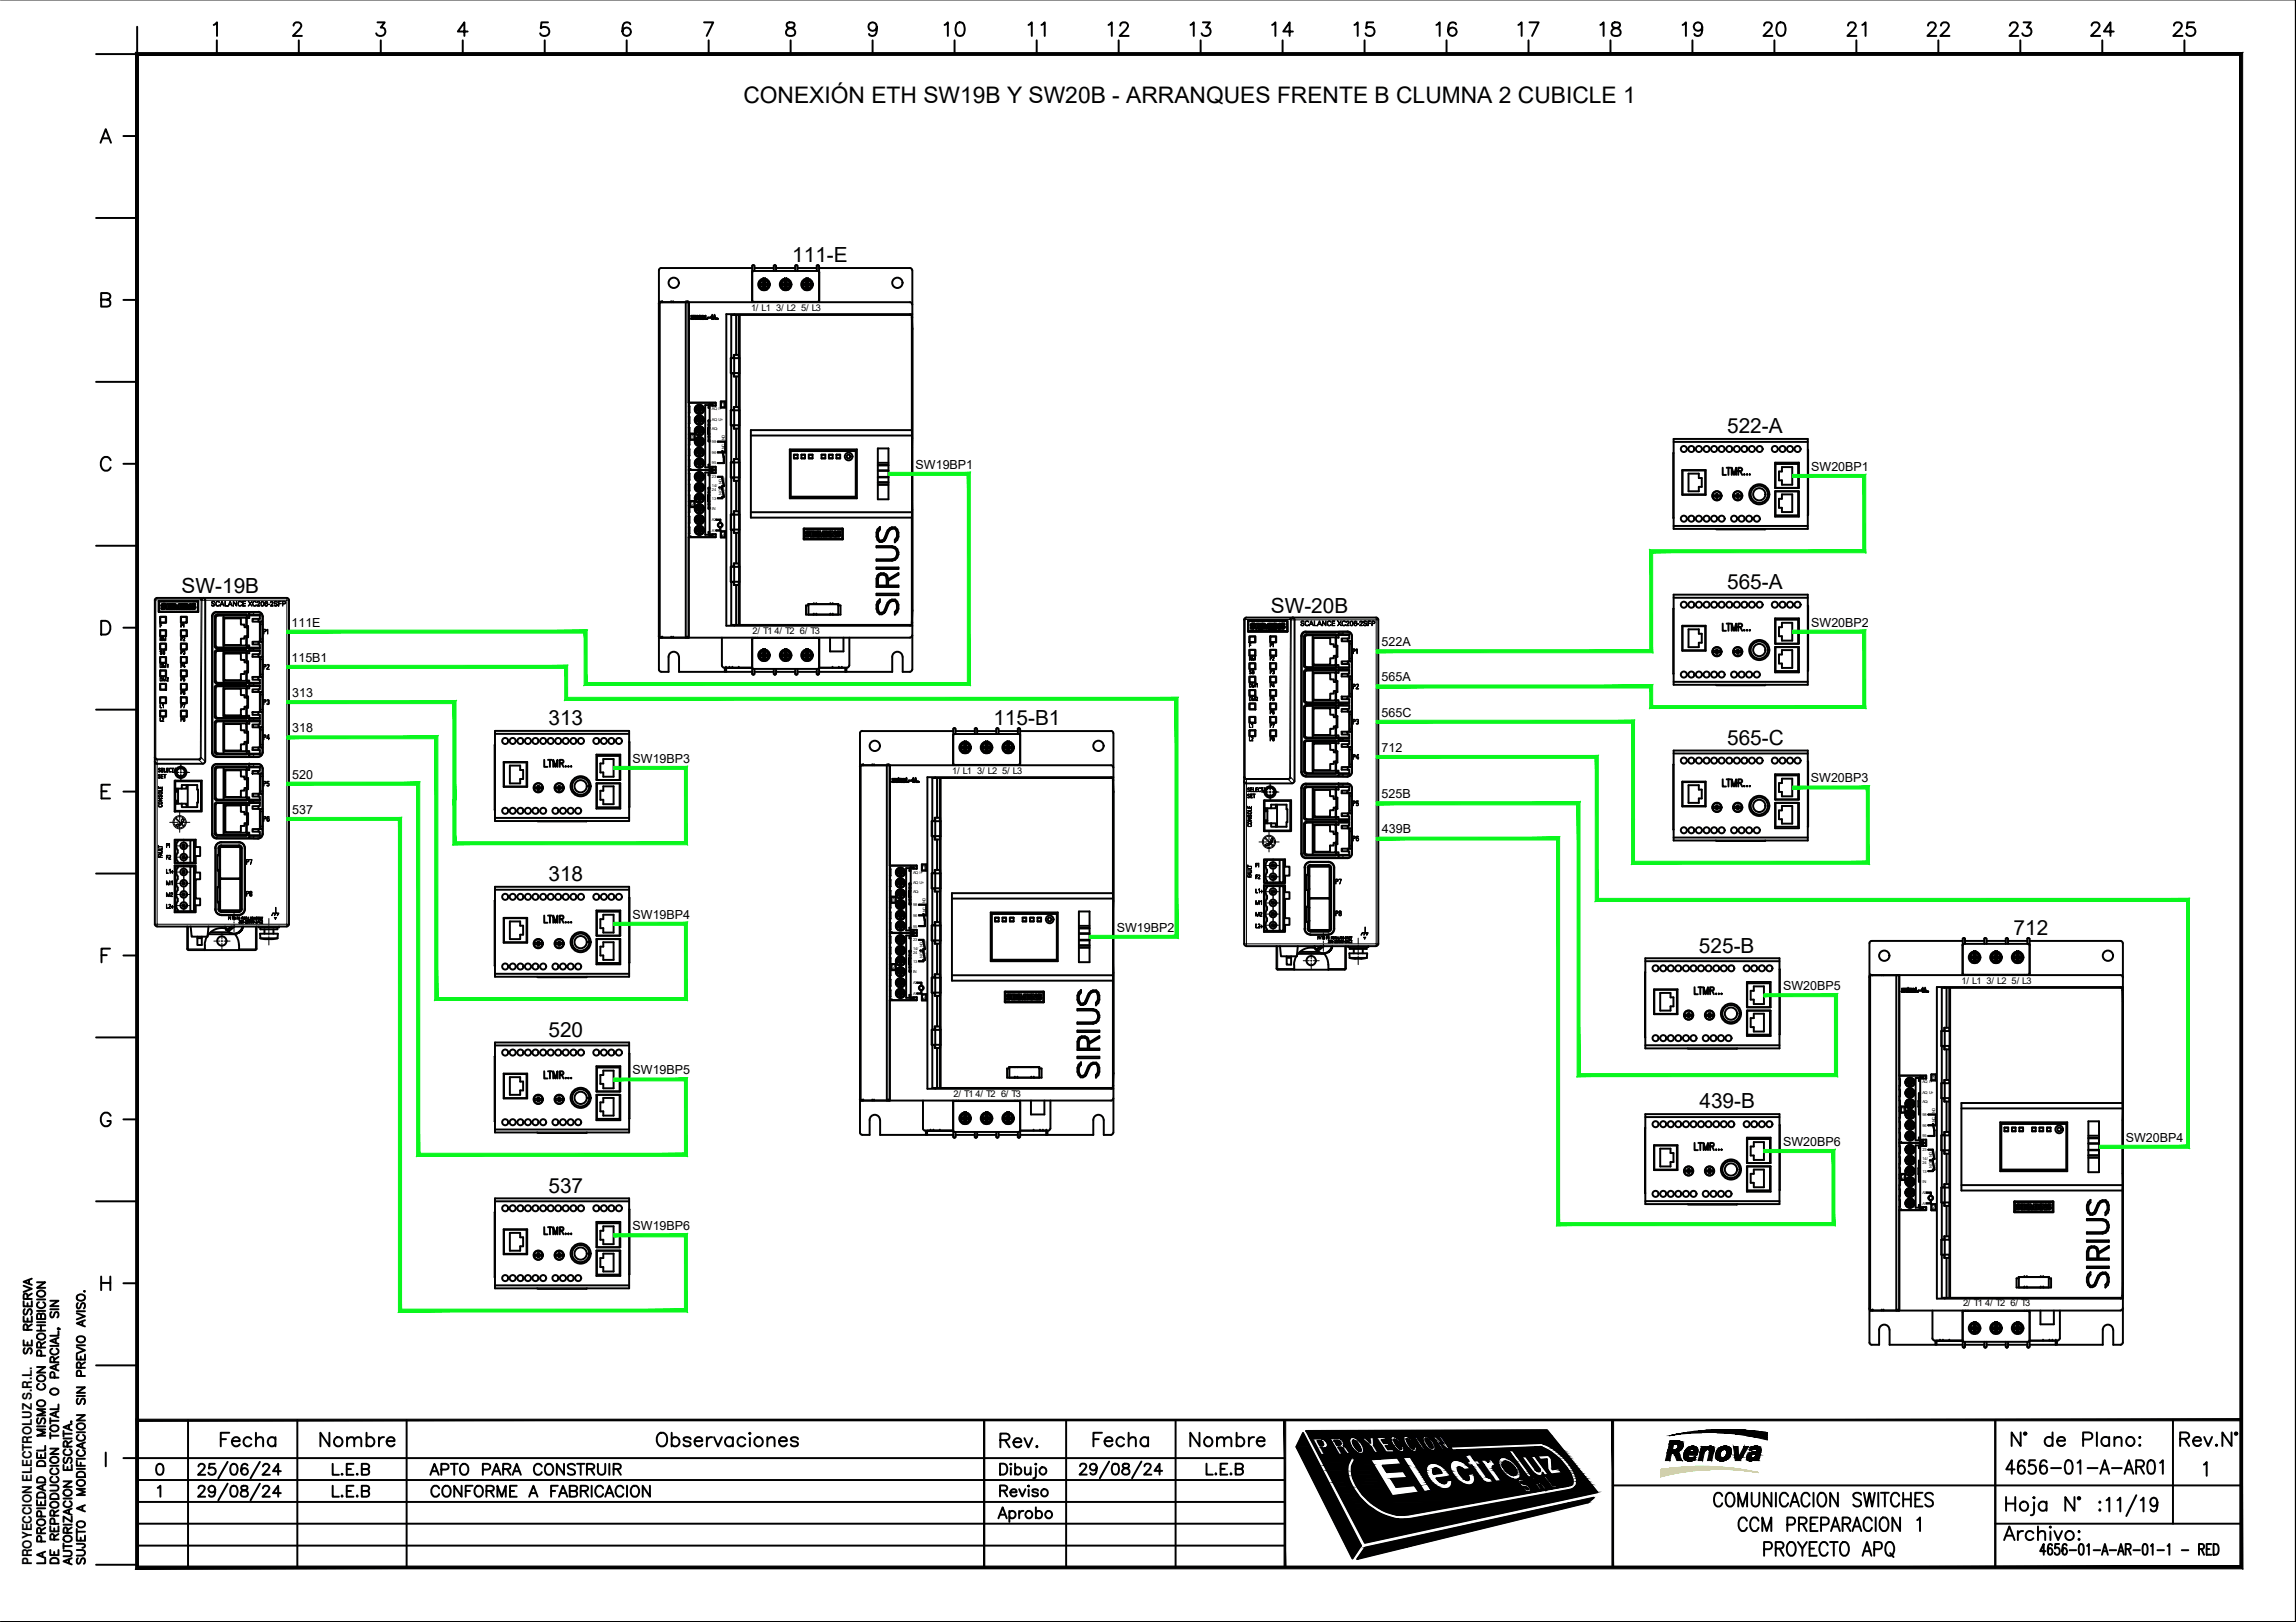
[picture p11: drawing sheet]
<svg xmlns="http://www.w3.org/2000/svg" width="297mm" height="210mm" viewBox="0 0 297 210" stroke-linecap="round" stroke-linejoin="round" font-family="sans-serif">
<defs><g id="words">
<g font-size="4.9">
<text x="121.4" y="6">10</text>
<text x="132.3" y="6">11</text>
<text x="142.5" y="6">12</text>
<text x="153.1" y="6">13</text>
<text x="163.7" y="6">14</text>
<text x="174.3" y="6">15</text>
<text x="184.9" y="6">16</text>
<text x="195.4" y="6">17</text>
<text x="206" y="6">18</text>
<text x="217" y="6">19</text>
<text x="227.2" y="6">20</text>
<text x="238.1" y="6">21</text>
<text x="248.4" y="6">22</text>
<text x="258.9" y="6">23</text>
<text x="269.5" y="6">24</text>
<text x="280.1" y="6">25</text>
<text x="27.5" y="188.4">Fecha</text>
<text x="40.6" y="188.4">Nombre</text>
<text x="128.4" y="188.4">Rev.</text>
<text x="140.4" y="188.4">Fecha</text>
<text x="153.1" y="188.4">Nombre</text>
</g>
<text font-size="3" x="96.2" y="13.3">CONEXIÓN ETH SW19B Y SW20B - ARRANQUES FRENTE B CLUMNA 2 CUBICLE 1</text>
<g font-size="2.7">
<text x="102.5" y="33.9">111-E</text>
<text x="223.4" y="56.1">522-A</text>
<text x="23.5" y="76.7">SW-19B</text>
<text x="223.4" y="76.2">565-A</text>
<text x="164.4" y="79.3">SW-20B</text>
<text x="71" y="93.9">313</text>
<text x="128.5" y="93.9">115-B1</text>
<text x="223.4" y="96.4">565-C</text>
<text x="71" y="114">318</text>
<text x="219.8" y="123.3">525-B</text>
<text x="260.5" y="121">712</text>
<text x="71" y="134.2">520</text>
<text x="219.9" y="143.4">439-B</text>
<text x="71" y="154.3">537</text>
</g>
<text font-size="1.7" x="4.1" y="202.5" transform="rotate(-90 4.1 202.5)">PROYECCION ELECTROLUZ S.R.L.</text>
<g font-size="1.6">
<text x="118.5" y="60.7">SW19BP1</text>
<text x="234.3" y="60.9">SW20BP1</text>
<text x="37.7" y="81.1">111E</text>
<text x="178.7" y="83.6">522A</text>
<text x="234.3" y="81.1">SW20BP2</text>
<text x="37.7" y="85.6">115B1</text>
<text x="178.7" y="88.2">565A</text>
<text x="37.8" y="90.2">313</text>
<text x="37.8" y="94.8">318</text>
<text x="178.7" y="92.7">565C</text>
<text x="37.8" y="100.7">520</text>
<text x="81.8" y="98.7">SW19BP3</text>
<text x="178.7" y="97.3">712</text>
<text x="234.3" y="101.3">SW20BP3</text>
<text x="37.8" y="105.3">537</text>
<text x="178.7" y="103.3">525B</text>
<text x="178.8" y="107.8">439B</text>
<text x="81.8" y="118.9">SW19BP4</text>
<text x="144.5" y="120.6">SW19BP2</text>
<text x="230.7" y="128.1">SW20BP5</text>
<text x="81.8" y="139">SW19BP5</text>
<text x="230.7" y="148.3">SW20BP6</text>
<text x="275" y="147.8">SW20BP4</text>
<text x="81.8" y="159.2">SW19BP6</text>
</g>
<g font-size="1.2">
<text x="97.2" y="40.3">1/ L1</text>
<text x="100.4" y="40.3">3/ L2</text>
<text x="103.6" y="40.3">5/ L3</text>
<text x="97.4" y="82">2/ T1</text>
<text x="100.2" y="82">4/ T2</text>
<text x="103.5" y="82">6/ T3</text>
<text x="123.2" y="100.2">1/ L1</text>
<text x="126.4" y="100.2">3/ L2</text>
<text x="129.7" y="100.2">5/ L3</text>
<text x="253.8" y="127.4">1/ L1</text>
<text x="257" y="127.4">3/ L2</text>
<text x="260.3" y="127.4">5/ L3</text>
<text x="123.4" y="141.9">2/ T1</text>
<text x="126.2" y="141.9">4/ T2</text>
<text x="129.5" y="141.9">6/ T3</text>
<text x="254" y="169.1">2/ T1</text>
<text x="256.8" y="169.1">4/ T2</text>
<text x="260.1" y="169.1">6/ T3</text>
</g>
<g font-size=".8">
<text x="93.4" y="52.6">1</text>
<text x="89.4" y="56.8">1</text>
<text x="89.4" y="65.5">2</text>
<text x="93.4" y="69.4">2</text>
<text x="119.4" y="112.5">1</text>
<text x="115.4" y="116.7">1</text>
<text x="115.4" y="125.4">2</text>
<text x="119.4" y="129.3">2</text>
<text x="246" y="143.9">1</text>
<text x="250" y="139.7">1</text>
<text x="246" y="152.6">2</text>
<text x="250" y="156.5">2</text>
</g>
<g font-size=".5">
<text x="92.1" y="53.1">AQ I+</text>
<text x="92.1" y="54.5">AQ U+</text>
<text x="92.1" y="57.3">98</text>
<text x="92.1" y="58.7">96</text>
<text x="92.1" y="55.6">AQ-</text>
<text x="93.8" y="58.1" transform="rotate(-90 93.8 58.1)">NC</text>
<text x="93.8" y="56.9" transform="rotate(-90 93.8 56.9)">NO</text>
<text x="92.1" y="60.1">95</text>
<text x="92.1" y="61.8">23</text>
<text x="92.1" y="64.7">13</text>
<text x="92.1" y="63">14/</text>
<text x="92.1" y="63.6">24</text>
<text x="93.4" y="64" transform="rotate(-90 93.4 64)">NO</text>
<text x="93.4" y="62.7" transform="rotate(-90 93.4 62.7)">NO</text>
<text x="92.1" y="66">IN</text>
<text x="92.1" y="67.4">A2</text>
<text x="92.1" y="68.8">A1</text>
<text x="118.1" y="113">AQ I+</text>
<text x="118.1" y="114.5">AQ U+</text>
<text x="118.1" y="117.2">98</text>
<text x="118.1" y="118.6">96</text>
<text x="118.1" y="115.6">AQ-</text>
<text x="119.7" y="116.9" transform="rotate(-90 119.7 116.9)">NO</text>
<text x="119.8" y="118.1" transform="rotate(-90 119.8 118.1)">NC</text>
<text x="118.1" y="120">95</text>
<text x="118.1" y="121.8">23</text>
<text x="118.1" y="124.6">13</text>
<text x="118.1" y="126">IN</text>
<text x="118.1" y="122.9">14/</text>
<text x="118.1" y="123.5">24</text>
<text x="119.4" y="123.9" transform="rotate(-90 119.4 123.9)">NO</text>
<text x="119.4" y="122.6" transform="rotate(-90 119.4 122.6)">NO</text>
<text x="118.1" y="127.4">A2</text>
<text x="118.1" y="128.7">A1</text>
<text x="248.7" y="140.2">AQ I+</text>
<text x="248.7" y="141.6">AQ U+</text>
<text x="248.7" y="142.7">AQ-</text>
<text x="248.7" y="144.4">98</text>
<text x="248.7" y="145.8">96</text>
<text x="248.7" y="147.2">95</text>
<text x="248.7" y="148.9">23</text>
<text x="250" y="149.8" transform="rotate(-90 250 149.8)">NO</text>
<text x="250.3" y="144" transform="rotate(-90 250.3 144)">NO</text>
<text x="250.4" y="145.2" transform="rotate(-90 250.4 145.2)">NC</text>
<text x="248.7" y="151.7">13</text>
<text x="248.7" y="153.1">IN</text>
<text x="248.7" y="154.5">A2</text>
<text x="248.7" y="155.9">A1</text>
<text x="248.7" y="150.1">14/</text>
<text x="248.7" y="150.6">24</text>
<text x="250" y="151.1" transform="rotate(-90 250 151.1)">NO</text>
</g>
<g font-size=".2">
<text x="93.9" y="64.3" transform="rotate(-90 93.9 64.3)">ON/ RUN</text>
<text x="93.9" y="62.9" transform="rotate(-90 93.9 62.9)">BYPASSED</text>
<text x="119.9" y="124.2" transform="rotate(-90 119.9 124.2)">ON/ RUN</text>
<text x="119.9" y="122.8" transform="rotate(-90 119.9 122.8)">BYPASSED</text>
<text x="250.5" y="151.3" transform="rotate(-90 250.5 151.3)">ON/ RUN</text>
<text x="250.5" y="150" transform="rotate(-90 250.5 150)">BYPASSED</text>
</g>
</g></defs>
<!-- layer: 1 -->
<g fill="none" stroke="#000" stroke-width=".13">
<path d="M20 77.6h.1M20.1 77.7h-.1M20.2 77.6h5.8M20.2 77.6v20.4M20.3 77.4l-.2 .2M20.9 78.4h.1M21 78.5h.1M21.1 78.3h.1M21.2 78.2v.1M21.2 78.8h.1M21.2 78.6h.1M21.3 78.8h.1"/>
<path d="M24.8 78.4h.1M24.9 78.5h.1M25 78.3h.1M25 78.2v.1M25.1 78.8h.1M25.1 78.6h.1M25.2 78.8h.1M26 77.7h.1l-.1 20.3M26 77.6v-.2h-.1h.1l.1 .3h11v41.9h-16.8v-21.3M26 77.6v.1M26 77.6l-.1 20.4M27.4 79.8h.1"/>
<path d="M27.8 79.8l.1 .2M28 79.2l.1 .1M28.1 79.5l.1 .2M32.8 79.2v.3M33.4 79.2h.1M34 79.8h.1M37.1 77.4v.3h.3M161.2 79.9l-.2 .3M178 79.9v.3h.3M20 98.1l.2 .2h.1M20.1 98h-.1M20.2 98l.1 .2"/>
<path d="M20.3 98.2h5.4v.1h-5.4zM25.9 98h.1M25.9 98l-.2 .2M26 98v.2l-.3 .1 .6 .5M26 98l.6 .6M27.4 99.5h.1M27.5 97.3l-.1 .1M27.8 99.5l.1 .1M27.8 93.5l.1 .1M27.8 88.9l.1 .1M27.8 84.4l.1 .1M27.9 97.2l-.1 .1"/>
<path d="M27.9 92.7l-.1 .1M27.9 88.1l-.1 .1M27.9 83.6l-.1 .1M28 98.9h.1M28 93.3l.1 .1M28 88.7l.1 .1M28 84.2h.1M28.1 99.2l.1 .1M28.1 97.9l-.1 .1M28.1 92.9l-.1 .1M28.1 88.4h-.1M28.1 83.8l-.1 .1"/>
<path d="M28.2 97.5l-.1 .1M32.8 83.9v.3M32.8 88.4v.3M32.8 93v.3M32.8 97.6v.3M32.8 98.9v.3M33.4 97.9v.1M33.4 98.9h.1M33.7 85.3h.3M33.7 82.7h.3M33.7 94.5h.3M33.7 91.8h.3"/>
<path d="M33.7 87.3h.3M33.7 89.9h.3M33.7 96.4h.3M33.7 80.8h.3M34 97.4h.1M34 99.5h.1M161 80.1l.1 .1M161.8 81h.1M161.9 81v.1M162 80.8h.1M162.1 80.8h.1M162.1 81.4h.1"/>
<path d="M162.1 81.1h.1M162.2 81.3h.1M165.7 81h.1M165.8 81h.1M165.9 80.8h.1M166 80.8h.1M166 81.4h.1M166 81.1v.1M166.1 81.3h.1M166.9 80.2h.2M166.9 80.2v-.2l-.1-.1h.1l.2 .3M166.9 80.2h-5.8v20.4l.2 .1"/>
<path d="M166.9 80.2h.1M167 80.2l-.2 20.4-.1 .1M167.1 80.2h10.9v41.9h-16.7v-21.2M167.1 80.2l-.1 20.4M168.3 82.3l.1 .1M168.4 99.9h-.1M168.7 96l.1 .1M168.7 91.5l.1 .1M168.7 86.9l.1 .1M168.7 82.4l.1 .1M168.8 99.8l-.1 .1M168.8 95.2l-.1 .1"/>
<path d="M168.8 90.7l-.1 .1M168.8 86.1l-.1 .1M168.9 95.8l.2 .1M168.9 91.2l.2 .1M168.9 86.7l.2 .1M168.9 81.7l.1 .1M169 82.1l.1 .1M169.1 95.5h-.2M169.1 90.9l-.2 .1M169.1 86.3l-.2 .1M173.7 81.8v.3M173.7 86.4v.3"/>
<path d="M173.7 91v.2M173.7 95.6v.2M174.3 81.7v.1M174.6 87.9h.3M174.6 85.2h.3M174.6 97h.3M174.6 94.4h.3M174.6 89.8h.3M174.6 92.4h.3M174.6 98.9h.3M174.6 83.3h.3M174.9 99.9h.1"/>
<path d="M174.9 82.3v.1M20 119.6h.3v.3M24.4 119.9v3.1M27.5 107.9h-.1M27.8 104.1l.1 .1M27.9 117.7h.1M27.9 109.8h.1M27.9 103.2l-.1 .1M27.9 107.8l-.1 .1M28 103.8l.1 .1M28.1 108.5h-.1M28.1 103.5l-.1 .1"/>
<path d="M28.2 108l-.1 .2M28.4 117.8h.1M28.4 110.8h.1M28.4 115.1h.1M28.4 109.6h.1M28.6 109h.1M28.6 113.7h.1M28.6 118.4h.1M29.2 119.9l.2 .4M30.9 109h.1M30.9 113.7h.1M30.9 118.4h.1"/>
<path d="M31.3 119.9a1.04 1.04 0 0 1-1.7 .6M31.7 117.7h.1M31.7 109.8h.1M32.8 103.6v.2M32.8 108.2v.3M33 119.9v2.9h-2.1M33.4 108.5h.1M33.7 100.5h.3M33.7 102.4h.3M33.7 105h.3M33.7 106.9h.3M34 107.9h.1"/>
<path d="M37.4 119.6h-.3v.3M161 100.6l.1 .2 .2 .1M161.1 100.6h-.1M161.3 100.7h5.4v.2h-5.4zM166.8 100.6h.1M167 100.6l-.1 .1-.2 .2 .5 .5M167 100.6l.5 .5M168.3 102h.1M168.4 110.4l-.1 .1M168.7 106.6l.1 .1M168.7 102l.1 .2M168.8 112.3h.1"/>
<path d="M168.8 105.8l-.1 .1M168.8 110.3l-.1 .1M168.9 106.4l.2 .1M168.9 101.4l.1 .1M169 101.8l.1 .1M169 111l-.1 .1M169 100.4l-.1 .1M169.1 106l-.2 .1M169.1 110.6l-.1 .1M169.1 100l-.1 .2M169.3 113.4h.1M169.3 117.6h.1"/>
<path d="M169.3 112.2h.1M169.6 111.5v.1M169.6 116.2v.1M171.9 111.5v.1M171.9 116.2v.1M172.6 112.3h.1M173.7 100.2v.3M173.7 101.4v.4M173.7 106.1v.3M173.7 110.7v.3M174.3 111v.1M174.3 100.5h.1"/>
<path d="M174.3 101.4h.1M174.6 103h.3M174.6 104.9h.3M174.6 107.6h.3M174.6 109.5h.3M174.9 110.5h.1M174.9 102h.1M24.2 122.8h2.3M27.2 120.7h2.4M33.2 122.8h-.2v.2M161 122.1h.3v.3M165.1 125.3h2.3"/>
<path d="M165.3 122.4v3.1M168.2 123.2h2.3M168.8 120.2h.1M169.3 120.3h.1M169.6 120.9v.1M170.2 122.4l.1 .4M171.9 120.9v.1M172.2 122.4a1.04 1.04 0 0 1-1.7 .6M172.6 120.2h.1M174 122.4v2.9h-2.1M174.1 125.3h-.1v.2M178.3 122.1h-.3v.3"/>
<circle cx="23.4" cy="99.9" r=".48"/>
<circle cx="164.3" cy="102.5" r=".48"/>
</g>
<g fill="none" stroke="#000" stroke-width=".25">
<path d="M20.5 77.8v1.4M20.5 79.2h5.1M20.5 77.8h5.1M20.6 79.2h5h-5v-1.4h5v1.4M20.7 79.8h.8v.8h-.8zM20.7 79.8h.7v.8h-.7zM20.9 78.3l.3 .3M20.9 78.8h.1M20.9 78.3v.1M21 78.2l-.1 .2M21 78.5l.2 .1M21.1 78.3h-.1"/>
<path d="M21.1 78.3h.1M21.1 78.3h.2M21.1 78.4l.2 .1a.18 .18 0 0 1 .1 .1 .18 .18 0 0 1-.1 .2l.1-.2M21.2 78.1h.2M21.2 78.1l-.2 .1M21.2 78.6h.1M21.2 78.6l-.1 .1h-.2v.1M21.3 78.8h-.4M21.3 78.8h-.1M21.4 78.3h.1M21.4 78.2v.1M21.4 78.6h.1"/>
<path d="M21.6 78.8v-.6h.1v.6M21.6 78.8h.1zM21.9 78.8v-.6h.5v.1h-.3v.1h.2v.1h-.2v.2h.3v.1M21.9 78.8h.5zM22.1 78.3h.3M22.1 78.5h.2M22.3 78.5h.1M22.4 78.3h.1M22.4 78.8h.1M22.5 78.8h.1M22.6 78.4l.2 .4h.2l.1-.4M22.6 78.8h-.1v-.6h.2l.2 .4 .2-.4h.2v.6"/>
<path d="M22.6 78.4v.4M22.8 78.8h.1M23.1 78.8h.2zM23.1 78.4v.4M23.3 78.8h.1M23.4 79.8h.8v.8h-.8zM23.4 79.8h.7v.8h-.7zM23.5 78.8h.1M23.5 78.8h.4h-.4v-.6h.4v.1h-.2v.1h.2v.1h-.2v.2h.2v.1M23.7 78.3h.2M23.7 78.5h.2M23.9 78.5h.1"/>
<path d="M23.9 78.3h.1M24.1 78.8v-.6h.2l.2 .4v-.4h.2v.6M24.1 78.8h.1zM24.2 78.8h.1M24.2 78.4v.4M24.5 78.8l-.3-.4 .3 .4M24.5 78.8h.2zM24.5 78.8h.1M24.8 78.3l.1 .2M24.8 78.8h.1M24.8 78.3v.1M24.8 78.2v.2"/>
<path d="M24.9 78.5l.2 .1M24.9 78.3h.1M25 78.3h.2M25 78.4l.2 .1a.18 .18 0 0 1 .1 .1 .18 .18 0 0 1-.1 .2M25 78.1h.2M25 78.1l-.1 .1M25.1 78.7l-.3-.1v.2M25.1 78.6v.1M25.2 78.8h-.4M25.2 78.8h-.1M25.2 78.3h.1M25.2 78.2v.1"/>
<path d="M25.3 78.6h.1M25.3 78.6l-.1 .2M25.6 77.8v1.4M26.1 77.6h-.1M26.3 77.4h-6h-.1l-.2 .2v42l.2 .2 .1 .1h16.8l.2-.2 .1-42M26.3 77.4h10.8h.1l.2 .3M26.3 77.4h.1l.2 .2v21M28 79.2a.55 .55 0 0 0-.6 .6v17.6a.62 .62 0 0 0 .6 .6h5.4a.62 .62 0 0 0 .6-.6v-17.6a.58 .58 0 0 0-.6-.6M28 79.2h5.4M28.1 79.2a.58 .58 0 0 0-.6 .6v17.5M28.1 79.3h4.1v.4h-.3v-.2l-4 .1-.1 .2v3.9M28.9 79.7v4.1"/>
<path d="M31.9 80v1h.2v1.5h-.2v1M31.9 79.7h-3.9l-.1 .3v3.6l.1 .1 .1 .1h3.8v-.3h.3v.3h1.4M31.9 79.7v.3h.3v-.3M32.2 79.5h.6M32.2 79.6h1.4M32.2 79.2v.1M32.8 79.2h-.6M32.8 79.5h.8v.6h-.9v.3h.7M33.4 79.2a.58 .58 0 0 1 .6 .6M34 79.8v.6h-.3M161.2 79.9l-.2 .1v.2v41.9M161.3 79.9h5.9"/>
<path d="M167.2 79.9l.2 .1 .1 .2v20.9M167.2 79.9h10.8M178 79.9l.3 .2v.1v41.9M20 98.6l.2 .2h6.1M20 98v.1M20.7 90.2h.8v.8h-.8zM20.7 88.5h.8v.8h-.8zM20.7 86.8h.8v.7h-.8zM20.7 85h.8v.8h-.8zM20.7 83.3h.8v.8h-.8zM20.7 81.5h.8v.8h-.8zM20.7 92h.8v.7h-.8z"/>
<path d="M20.7 81.6h.7v.7h-.7zM20.7 83.3h.7v.7h-.7zM20.7 85h.7v.8h-.7zM20.7 86.8h.7v.7h-.7zM20.7 88.5h.7v.7h-.7zM20.7 90.2h.7v.8h-.7zM20.7 92h.7v.7h-.7zM23.4 81.5h.8v.8h-.8zM23.4 90.2h.8v.8h-.8zM23.4 88.5h.8v.8h-.8zM23.4 86.8h.8v.7h-.8zM23.4 85h.8v.8h-.8z"/>
<path d="M23.4 83.3h.8v.8h-.8zM23.4 92h.8v.7h-.8zM23.4 81.6h.7v.7h-.7zM23.4 83.3h.7v.7h-.7zM23.4 85h.7v.8h-.7zM23.4 86.8h.7v.7h-.7zM23.4 88.5h.7v.7h-.7zM23.4 90.2h.7v.8h-.7zM23.4 92h.7v.7h-.7zM26.5 98.5l-.1 .3h-.2M27.5 97.3a.62 .62 0 0 0 .6 .6h4.1v-.4M27.6 99l.4-.1h5.4a.58 .58 0 0 1 .6 .5v8.5a.58 .58 0 0 1-.6 .6h-5.4a.55 .55 0 0 1-.6-.6v-8.5z"/>
<path d="M27.8 97.3v.2l.3 .1M27.8 83.7v.1l.2 .1M27.8 88.9v4l.2 .1 4.2-.1v.4h-4.2h-.2v4M27.9 84.5v3.6l.1 .2h.1M27.9 93.6v3.6M27.9 97.2v.1l.3 .2M27.9 92.7l.1 .1 .1 .1M28 88.4h3.9h.3v.4h-.3v-.1h-3.9l-.2 .1v.1M28 83.9h3.9v-.1h.3v.4h-.3h-4.1v4l.2 .2M28.1 98.9a.58 .58 0 0 0-.6 .6v8.4a.58 .58 0 0 0 .6 .6M28.1 99.2h-.2l-.1 .3v3.8M28.1 98.9h4.1v.4h-.3v-.1h-3.8"/>
<path d="M28.1 92.9h3.8v-.3h.3v.3h1.4M28.1 88.4h3.8v-.3h.3v.3h1.4M28.2 97.5h3.7M28.9 84.2v4.2M28.9 88.8v4.1M28.9 93.4v4.1M28.9 99.3v4.2M29 93.7h2.2v.8h.4v.3h.4v1.2h-.4v.3h-.4v.8h-2.2zM29 89.1h2.2v.9h.4v.3h.4v1.2h-.4v.3h-.4v.8h-2.2zM29 84.6h2.2v.8h.4v.3h.4v1.2h-.4v.3h-.4v.8h-2.2zM29 80h2.2v.8h.4v.4h.4v1.1h-.4v.3h-.4v.9h-2.2zM29.2 99.7h2v.8h.4v.4h.3v1.1h-.3v.3h-.4v.8h-2z"/>
<path d="M31.9 99.6v1.1h.2v1.4h-.2v1.1M31.9 93.7v1h.2v1.5h-.2v1M31.9 89.1v1h.2v1.5h-.2v1M31.9 84.5v1.1h.2v1.4h-.2v1.1M31.9 99.3l-3.9 .1-.1 .2v3.6l.2 .3h3.8M31.9 99.3v.3h.3v-.3M31.9 97.5v-.3h.3v.3M31.9 93.4h-3.8h-.1l-.1 .2M31.9 93.3v.4h.3v-.4M31.9 88.8l-3.9 .1-.1 3.8M31.9 88.8v.3h.3v-.3h1.4M32.1 81h-.2v-1.1h-3v3.6h3v-1.1h.2"/>
<path d="M32.1 94.7h-.2v-1.1h-3v3.6h3v-1.1h.2M32.1 90.2h-.2v-1.1h-3v3.6h3v-1.1h.2M32.1 85.6h-.2v-1.1h-3v3.6h3v-1.1h.2M32.2 99.2h.6M32.2 84.1h.6M32.2 88.7h.6M32.2 93.2h.6M32.2 97.9h.6M32.2 98.9h.1M32.2 97.9h.1M32.2 97.5h-.3v.1h-3.8M32.2 99.3h1.4"/>
<path d="M32.2 97.5h1.4M32.2 93.4h1.4M32.7 99.8h.7v.3h-.7zM32.7 92.2h.7v.3h-.7zM32.7 87.6h.7v.4h-.7zM32.8 83.9h-.6M32.8 97.6h-.6M32.8 88.4l-.6 .1M32.8 93h-.6M32.8 98.9h-.6M32.8 99.2h.8v.6h-.2M32.8 93.3h.8v.5h-.2v.3h.3"/>
<path d="M32.8 88.7h.8v.5h-.2v.3h.3M32.8 83.9h.8v-.5h-.2v-.3h.6v1.9h-.3M32.8 84.2h.8v.5h-.2v.3h.3M32.8 98.9h.6M33.4 98.9a.58 .58 0 0 1 .6 .6M33.4 96.7h-.7v.4h.9v.5h-.8M33.4 97.1v-.4h.6v.7a.58 .58 0 0 1-.6 .5h-.6M33.4 93.8h-.7v.3h.7M33.4 92.2h.6v1.9h-.3M33.4 89.2h-.7v.3h.7M33.4 87.6h.6v1.9h-.3M33.4 84.7h-.7v.3h.7"/>
<path d="M33.4 83.1h-.7v.3h.7M33.4 80.1v.3h.3M33.4 88h.2v.4h-.8M33.4 92.5h.2v.5h-.8M33.6 84.2h-1.4v.3h-.3v-.3h-3.8l-.1 .1-.1 .2M33.6 80.4v2.7M33.6 85v2.6M33.6 89.5v2.7M33.6 94.1v2.6M33.7 85.4v2.2M33.7 94.5v2.2M33.7 89.5v2.3"/>
<path d="M33.7 80.4v2.3M33.7 82.7v.4M33.7 85v.3M33.7 91.8v.4M33.7 94.1v.4M34 99.5v.6h-.3M34 80.4v.4M34 85v.3M34 89.5v.4M34 94.1v.4M34 80.8v1.9M34 85.4v1.8"/>
<path d="M34 89.9v1.9M34 94.5v1.9M34 96.4v.3M34 82.7v.4M34 87.3v.3M34 91.8v.4M161.5 80.3v1.4M161.5 81.7h5.1M161.5 80.4h5M161.5 80.3h5M161.5 81.7h5h-5v-1.3h5v1.3M161.6 92.8h.8v.7h-.8z"/>
<path d="M161.6 91h.8v.8h-.8zM161.6 89.3h.8v.8h-.8zM161.6 87.6h.8v.7h-.8zM161.6 85.8h.8v.8h-.8zM161.6 84.1h.8v.8h-.8zM161.6 94.5h.8v.8h-.8zM161.6 82.4h.8v.7h-.8zM161.7 82.4h.7v.7h-.7zM161.7 84.1h.7v.7h-.7zM161.7 85.8h.7v.8h-.7zM161.7 87.6h.7v.7h-.7zM161.7 89.3h.7v.7h-.7z"/>
<path d="M161.7 91.1h.7v.7h-.7zM161.7 92.8h.7v.7h-.7zM161.7 94.5h.7v.7h-.7zM161.8 81.2h.2M161.8 81.3h.1M161.8 80.9v.1M161.8 81.2v.1M161.8 81h.1M161.8 81.3l.3 .1M161.9 80.7l-.1 .2M161.9 81.1l.3 .1M162 80.8v.1"/>
<path d="M162 80.8h.3M162 80.9l.2 .1M162.1 80.7h.2M162.1 80.7h-.2M162.1 81.2h-.1M162.1 81.1v.1M162.2 81.3l-.1 .1M162.2 81.3h-.1M162.2 81a.18 .18 0 0 1 .1 .2 .18 .18 0 0 1-.1 .1M162.3 80.8h.1M162.3 80.7v.1M162.3 81.2l-.1 .1"/>
<path d="M162.3 81.2h.1M162.5 81.3v-.6h.2v.6M162.5 81.3l.2 .1zM162.8 81.4v-.7h.5v.1h-.3v.2h.3v.1h-.3v.1h.3v.2M162.8 81.4h.5zM163 80.8h.3M163 81.1h.3M163.3 81.1h.1M163.3 80.8h.1M163.3 81.4h.1M163.4 81.4h.2M163.6 80.9l.2 .5h.1l.1-.4"/>
<path d="M163.6 81.4h-.2v-.7h.2l.3 .4 .1-.4h.2v.7M163.6 80.9l.2 .5h.1l.1-.5v.5M163.6 80.9v.5M163.8 81.4h.1M164 81.4h.2zM164.2 81.4h.1M164.3 84.1h.8v.8h-.8zM164.3 82.4h.8v.7h-.8zM164.3 92.8h.8v.7h-.8zM164.3 91h.8v.8h-.8zM164.3 89.3h.8v.8h-.8zM164.3 87.6h.8v.7h-.8z"/>
<path d="M164.3 85.8h.8v.8h-.8zM164.3 94.5h.8v.8h-.8zM164.3 84.1h.8v.7h-.8zM164.3 89.3h.8v.7h-.8zM164.3 91.1h.8v.7h-.8zM164.3 94.5h.8v.7h-.8zM164.4 81.4h.1M164.4 81.4h.5h-.5v-.7h.5v.1h-.3v.2h.2v.1h-.2v.1h.3v.2M164.6 80.8h.3M164.6 81.1h.2M164.8 81.1h.1M164.9 80.8h.1"/>
<path d="M165 81.4v-.7h.2l.3 .4v-.4h.1v.7M165 81.4h.1zM165.1 81.4h.1M165.1 80.9v.5M165.4 81.4l-.3-.5 .3 .5M165.4 81.4h.2zM165.4 81.4h.1M165.7 81.3h.1M165.7 80.9v.1M165.7 81h.1M165.7 81.3l.3 .1M165.8 80.7l-.1 .2"/>
<path d="M165.8 81l.2 .2M165.8 81l.2 .1M165.8 80.8l.1 .1M165.9 80.9l.2 .1a.18 .18 0 0 1 .1 .2 .18 .18 0 0 1-.1 .1M165.9 81.2h-.2v.1M165.9 80.7h.2M165.9 80.7h-.1M166 80.8h.2M166 80.8h-.1M166 81.1v.1M166 81.1l-.1 .1M166.1 81.3l-.1 .1"/>
<path d="M166.1 81.3h-.1M166.2 80.8h.1M166.2 80.7v.1M166.2 81.2l-.1 .1M166.2 81.2h.1M166.5 80.3l.1 1.4M167.1 80.1l-.2 .1M168.4 99.8a.58 .58 0 0 0 .6 .6M168.7 95.3l.1 .2h.1M168.7 86.9l.1 4 .1 .1h4v-.1h.3v.4h-.3v-.1l-4.1 .1-.1 4M168.7 96v3.8l.1 .3h.2M168.8 91.6l.1 3.8 4 .1"/>
<path d="M168.8 82.5v3.6M168.8 86.1l.1 .2h.2h3.8M168.9 86.4l-.2-.2v-3.8l.1-.3h4.1v.1h.3v-.4h-4.2a.55 .55 0 0 0-.6 .6v17.5M168.9 95.5h4.3v.4l-4.3-.1-.1 .1-.1 .1M168.9 86.4h4h.3v.4h-.3v-.1h-4l-.1 .1-.1 .1M169.1 90.9h3.8v-.3h.3v.3h1.3M169.8 82.2v4.1M169.8 86.8v4.1M169.8 91.3v4.2M169.8 95.9v4.1M169.9 96.2h2.2v.8h.5v.4h.3v1.1h-.3v.4h-.5v.8h-2.2zM169.9 91.7h2.2v.8h.5v.3h.3v1.2h-.3v.3h-.5v.8h-2.2z"/>
<path d="M169.9 87.1h2.2v.8h.5v.4h.3v1.1h-.3v.4h-.5v.8h-2.2zM169.9 82.6h2.2v.8h.5v.3h.3v1.2h-.3v.3h-.5v.8h-2.2zM172.9 96.2v1h.1v1.5h-.1v1M172.9 91.6v1.1h.1v1.4h-.1v1.1M172.9 87.1v1h.1v1.5h-.1v1M172.9 82.5v1.1h.1v1.4h-.1v1.1M172.9 95.9l-4 .1-.1 3.7 .1 .2 .2 .1h3.8v-.3h.3v.3M172.9 95.9v.3h.3v-.3M172.9 95.5v-.3h.3v.3M172.9 86.4v-.3h.3v.3h1.3M173 83.6h-.2v-1.1h-3v3.6h3v-1.1h.2M173 97.3h-.2v-1.1h-3v3.6h3v-1.1h.2"/>
<path d="M173 92.7h-.2v-1.1h-3v3.6h3v-1.1h.2M173 88.2h-.2v-1.2h-3v3.6h3v-1.1h.2M173.2 86.4h1.3v-.5h-.1v-.3h.5v1.9h-.3M173.2 86.7h1.3v.5h-.1v.3h.2M173.2 82l.5 .1M173.2 91.2h.5M173.2 95.8h.5M173.2 82.2v.3h-.3v-.3h-3.8h-.1l-.2 .3M173.2 82.2h1.3M173.2 95.9h1.3M173.2 95.5h1.3M173.2 81.8h.1"/>
<path d="M173.6 94.7h.8v.4h-.8zM173.6 90.1h.8v.4h-.8zM173.7 95.8h.8v.5h-.1v.4h.2M173.7 91.2h.8v.6h-.1v.3h.2M173.7 82.1h.8v.5h-.9v.4h.8M174.3 81.8a.58 .58 0 0 1 .6 .6v.6h-.3M174.3 81.8h-1.1M174.4 99.3h-.8v.3h.9v.6h-1.3M174.4 99.6v-.3h.5v.6M174.4 96.3h-.8v.4h.8M174.4 94.7h.5v2h-.3M174.4 91.8h-.8v.3h.8"/>
<path d="M174.4 90.1h.5v2h-.3M174.4 87.2h-.8v.3h.8M174.4 85.6h-.8v.3h.8M174.4 82.6v.4h.2M174.4 90.5h.1v.5h-1.3M174.4 95.1h.1v.5h-1.3M174.5 91.3h-1.3v.3h-.3v-.3h-3.8l-.2 .1-.1 .2M174.5 86.8h-1.3v.3h-.3v-.3h-4l-.1 3.9 .3 .2M174.5 83v2.6M174.5 87.5v2.6M174.5 92.1v2.6M174.5 96.7v2.6"/>
<path d="M174.6 89.8v.3M174.6 87.5v2.3M174.6 96.7v2.6M174.6 92.1v2.6M174.6 83v2.6M174.9 83.3v1.9M174.9 87.9v1.9M174.9 92.4v1.9M174.9 97v1.9M174.9 99.9a.58 .58 0 0 1-.6 .6M174.9 83v.3M174.9 87.5v.4"/>
<path d="M174.9 92.1v.3M174.9 96.7v.3M174.9 98.9v.4M174.9 85.2v.4M174.9 89.8v.3M174.9 94.4v.3M22.6 112h2.7v.9h.6v.9h-.6v2.5h.6v.9h-.6v.9h-2.7zM22.6 108.7h2.7v.9h.6v1.2h-.6v.9h-2.7zM22.6 101h3.5v4h-3.5zM22.7 104v-.4h.1v.4M22.7 102.1h.8v-.5h2v.6h.1v1.7h-.1v.6h-2v-.5M22.7 101v2.6"/>
<path d="M22.7 104v1M22.7 101.1h3.3v3.8h-3.3M22.7 104h.8M22.8 103.6h.2v.4M22.8 102.1v.3h-.1M23 115.2a.96 .96 0 0 0 0 1.1M23 116.6a.96 .96 0 0 0 0 1.1M23 112.3a.96 .96 0 0 0 0 1.1M23 113.7a.96 .96 0 0 0 0 1.2M23 108.9a.96 .96 0 0 0 0 1.1M23 110.4a.96 .96 0 0 0 0 1.1M23 112.1h-.3v5.8h1.9"/>
<path d="M23 108.7h-.3v2.9h1.9M23 112.1h1.6M23 108.7v.2M23 110v.4M23 111.5v.1M23 112.1v.2M23 113.4v.4M23 114.8v.4M23 116.3v.3M23 117.7v.2M23 108.7h1.6M23 102.1v.3h-.2"/>
<path d="M23 102.4v1.2M23.5 104h.6v.5M23.6 117h.3v.3h-.3zM23.6 110.8h.3v.3h-.3zM23.6 112.7h.3v.3h-.3zM23.6 115.6h.3v.3h-.3zM23.6 109.3h.3v.3h-.3zM23.6 114.2h.3v.2h-.3zM24.1 101.6v.5h-.6M24.2 119.9l.1 3 2.2 .1v-.7M24.3 101.6v2.9M24.6 108.7h.5v2.9h-.5z"/>
<path d="M24.6 112.1h.5v5.8h-.5zM24.7 119.9l.1 1.3h2l.2-1.3M25.1 112.1h.1v5.8h-.1M25.1 108.7h.1v2.9h-.1M27.8 103.3v.2h.2M27.8 104.1v3.8v.1l.3 .2M27.8 117.6a.74 .74 0 0 0 .8 .8h2.3a.77 .77 0 0 0 .8-.8M27.8 109.8a.77 .77 0 0 1 .8-.8h2.3a.77 .77 0 0 1 .8 .8M27.9 109.8v7.9M27.9 117.6a.73 .73 0 0 0 .7 .8M27.9 109.8a.73 .73 0 0 1 .7-.8h2.3a.73 .73 0 0 1 .8 .8M28 103.6l4.2-.1v.4"/>
<path d="M28.1 108.2h3.8v-.2h.3v.5h-4.1M28.2 117.6l.1 .2 .3 .2M28.3 109.8v.9h-.2v1.9h.2v2.2h-.2v2h.2v.9M28.4 110.8l.1-1.2h2.6v8.2h-2.6v-7M28.4 116.6v1.3h2.5l.2-.3M28.4 112.5h.1M28.4 114.9h.1M28.4 116.6h.1M28.5 113.7h2.6M28.6 109.4l-.3 .2-.1 .2M28.6 118.4h2.3M28.6 109.4h2.3"/>
<path d="M28.6 118h2.3M28.9 103.9v4.1M29.1 119.9l.2 .4 .6-.4M29.2 104.2h2v.9h.4v.3h.3v1.1h-.3v.4h-.4v.8h-2zM30 119.9l-.5 .4v.2M30.4 119.9l-.9 .6M30.9 109.4h.2l.2 .4M31.1 109.8v7.9M31.1 109.8v-.2l-.2-.1-2.5 .1v7M31.3 109.8v7.9M31.3 117.6l-.2 .4h-.2M31.4 119.9l-.2 .6-.6 .3h-.6l-.5-.2"/>
<path d="M31.7 109.8v7.9M31.7 117.6a.73 .73 0 0 1-.8 .8M31.9 104.2v1h.2v1.5h-.2v1.1M31.9 103.9l-3.9 .1-.1 3.8 .1 .2h.2h3.7v-.2h.3v.2M31.9 103.5v-.3h.3v.3M31.9 103.9v.3h.3v-.3M32.1 105.3h-.2v-1.1h-2.9v3.6h2.9v-1.1h.2M32.1 100.7h-.2v-1.1h-2.9v3.6h2.9v-1.1h.2M32.2 103.8h.6M32.2 108.5h.6M32.2 108.5h.1M32.2 103.9l-4.2-.1-.2 .1v.2"/>
<path d="M32.2 103.5h1.4M32.2 103.9h1.4M32.2 108.1h1.4M32.8 103.6h-.6M32.8 108.2h-.6M32.8 103.6h.8v-.5h-.2v-.4h.6v2M32.8 103.8h.8v.5h-.2v.4h.6M33.2 119.9v2.9l-.2 .1M33.4 107.3h-.7v.3h.7M33.4 104.3h-.7v.4h.7M33.4 102.7h-.7v.4h.7M33.4 100.1h.3"/>
<path d="M33.5 119.9v.1h2.6v-.1M33.6 100.1v2.6M33.6 104.7v2.6M33.7 100.1v2.6M33.7 104.7v2.6M34 107.9v-.6h-.6v.3h.2v.6h-.8M34 100.1v.4M34 104.7v.3M34 107.9a.58 .58 0 0 1-.6 .6h-.6M34 100.5v1.9M34 105v1.9M34 102.4v.3"/>
<path d="M34 106.9v.4M161 101.1v.2l.2 .1h6M161 100.6h.1M163.5 114.5h2.8v1h.5v.8h-.5v2.5h.5v.9h-.5v.9h-2.8zM163.5 111.2h2.8v1h.5v1.1h-.5v1h-2.8zM163.5 103.6h3.5v4h-3.5zM163.6 106.5v-.3h.2v.3M163.6 104.6h.9v-.5h1.9v.6h.1v1.7h-.1v.6h-1.9v-.5M163.6 103.6v2.6M163.6 106.5v1.1M163.6 103.6h3.3v3.9h-3.3M163.6 106.5h.9"/>
<path d="M163.8 106.2h.2v.3M163.8 104.6v.4h-.2M163.9 114.8a.96 .96 0 0 0 0 1.1v.4a.91 .91 0 0 0 0 1.1M163.9 114.7h-.3v5.8h2M163.9 111.3h-.3v2.9h2M163.9 117.4v.3a.96 .96 0 0 0 0 1.1v.4a.91 .91 0 0 0 0 1.1v.2M163.9 111.3v.1a.96 .96 0 0 0 0 1.2v.3a.91 .91 0 0 0 0 1.1v.2M163.9 114.7h1.7M163.9 114.7v.1M163.9 111.3h1.7M164 104.6v.4h-.2M164 105v1.2"/>
<path d="M164.5 106.5h.6v.5M164.6 119.6h.2v.3h-.2zM164.6 113.3h.2v.3h-.2zM164.6 115.2h.2v.3h-.2zM164.6 118.1h.2v.3h-.2zM164.6 111.9h.2v.3h-.2zM164.6 116.7h.2v.3h-.2zM165.1 104.1v.5h-.6M165.2 104.1v2.9M165.6 111.3h.4v2.9h-.4zM165.6 114.7h.4v5.8h-.4zM166 114.7h.1v5.8h-.1"/>
<path d="M166 111.3h.1v2.9h-.1M167.5 101.1l-.1 .1-.2 .2M168.3 102a.58 .58 0 0 1 .6-.6h5.4a.58 .58 0 0 1 .6 .6M168.3 102v8.5a.58 .58 0 0 0 .6 .6h5.4a.58 .58 0 0 0 .6-.6v-8.5M168.6 101.6l.4-.1h4.2v.4h-.3v-.1l-3.9-.1-.3 .2 .1 4.1 .1 .1h4v-.1h.3v.4h-4.3h-.1l-.1 4v.2l.3 .1h3.9v-.1h.3v.4h-4.2a.58 .58 0 0 1-.6-.6v-8.4zM168.8 102.2v3.6M168.8 106.7v3.6M168.8 112.3v7.9M168.8 110.3l.2 .2 .1 .1h3.8v-.3h.3v.3M168.8 105.8l.1 .1 .2 .1M168.9 100.5a.58 .58 0 0 1-.6-.6v-17.6a.55 .55 0 0 1 .6-.6h5.4a.58 .58 0 0 1 .6 .6v17.6a.58 .58 0 0 1-.6 .6M168.9 100.5h5.4"/>
<path d="M169.1 106h3.8v-.3h.3v.3h1.3M169.3 113.4l.1-1.2h2.6v8.1h-2.6v-6.9M169.3 119.2v1.2h2.6M169.3 115h.1M169.3 117.5h.1M169.3 119.2h.1M169.4 116.2h2.6M169.4 116.3h2.6M169.5 111.9l-.3 .2v1.1h-.1v2h.1v2.1h-.1v2h.1v1.1l.3 .2M169.6 111.9h2.3M169.8 101.9v4.1M169.8 106.5v4.1"/>
<path d="M170.1 106.8h2v.8h.4v.3h.4v1.2h-.4v.3h-.4v.8h-2zM170.1 102.2h2v.8h.4v.4h.4v1.1h-.4v.4h-.4v.8h-2zM171.8 112.1h.2l.1 .2v7.9l-.3 .2M171.8 111.5a.77 .77 0 0 1 .8 .8v7.9a.77 .77 0 0 1-.8 .8M171.8 111.9l.4 .2v.2v7.9l-.2 .3-.2 .1M171.8 111.6a.73 .73 0 0 1 .8 .7v7.9a.73 .73 0 0 1-.8 .7M171.9 111.6h-2.4a.77 .77 0 0 0-.7 .7v7.9a.73 .73 0 0 0 .7 .7h2.4M171.9 111.5h-2.4a.77 .77 0 0 0-.7 .8M171.9 112.1h-2.6v7.1M172.9 106.7v1.1h.1v1.5h-.1v1M172.9 102.2v1h.1v1.5h-.1v1M172.9 106.5h-3.8h-.2l-.1 .2"/>
<path d="M172.9 106.4v.3h.3v-.3M173 107.8h-.2v-1.1h-2.9v3.6h2.9v-1.1h.2M173 103.2h-.2v-1.1h-2.9v3.6h2.9v-1.1h.2M173.2 110.7h1.3v-.5h-.1v-.4h.5v.7a.58 .58 0 0 1-.6 .5M173.2 106.1h1.3v-.5h-.1v-.3h.5v1.9M173.2 106.3l1.3 .1v.5h-.1v.3h.5M173.2 101.7l1.3 .1v.5h-.1M173.2 111h.5M173.2 100.4l1.1 .1M173.2 101.9v.3h-.3v-.3h-3.8h-.1l-.2 .3M173.2 101.5h.1M173.2 111h.1"/>
<path d="M173.2 100.4h.1M173.2 100h-.3v.2h-3.9M173.2 100v.4h-4.2M173.2 101.8h1.3M173.2 106.5h1.3M173.2 110.6h1.3M173.2 100.1h1.3M173.6 102.3h.8v.4h-.8zM173.7 111h.6M174.3 101.4a.58 .58 0 0 1 .6 .6v.7h-.3M174.3 101.4l-1.1 .1M174.4 109.8h-.8v.4h.8"/>
<path d="M174.4 106.9h-.8v.3h.8M174.4 105.3h-.8v.3h.8M174.4 102.7h.2M174.5 102.7v2.6M174.5 107.2v2.6M174.6 104.9v.4M174.6 109.5v.3M174.6 107.6v1.9M174.6 102.7v2.2M174.6 107.2v.4M174.9 103v1.9M174.9 107.6v1.9"/>
<path d="M174.9 102.7v.3M174.9 107.2v.4M174.9 104.9v.4M174.9 109.5v.3M25.5 121.2v1.1h.6v-1.1M25.5 121.4h.6M26.5 123h6.5M26.8 121.2l-.2 .5-.1 .6M27 120.9h3.4M27.3 120.6h2.3M29.2 120.1a2.21 2.21 0 0 0-2.4 1M29.4 120.3h.1"/>
<path d="M29.6 120.6h.1M30.4 120.9a2.21 2.21 0 0 1 .5 1.4M30.9 122.3v.7M31 120.6h.1M33.6 120.8h2.3v.6h-2.2zM33.7 121.4l.4 .1h1.1l.7-.1M33.7 120v.3h2.2v-.3M34.2 120.3v.5M35.4 120.3v.5M161 122.1v.2l.2 .1M161.3 122.4h16.7M165.1 122.4v2.9l.2 .2"/>
<path d="M165.6 122.4l.1 1.4h2.1l.1-1.4M166.5 123.8v1h.5v-1M166.5 123.9h.5M167.4 124.9v.6h-2.1M167.4 125.5h6.6M167.7 123.8l-.2 .5-.1 .5M167.9 123.4h3.5M168.2 123.2h2.3M168.8 120.2a.77 .77 0 0 0 .7 .8M169.6 121h2.3M169.6 120.6h2.3M170 122.4l.2 .5 .6-.5"/>
<path d="M170.1 122.7a2.21 2.21 0 0 0-2.3 .9M170.3 122.8l.1 .1M170.5 123.2h.1M171 122.4l-.6 .5v.2l.9-.7M171.3 123.4a2.21 2.21 0 0 1 .5 1.4M171.9 124.9v.6M171.9 123.2h.1M172.4 122.4l-.2 .5-.6 .4-.6 .1-.6-.3M174.1 125.3l-.1 .2M174.1 122.4v2.9M174.4 122.4v.1h2.6v-.1M174.6 123.4h2.3l-.1 .6h-2.2z"/>
<path d="M174.6 124l.7 .1h1l.5-.1M174.6 122.5v.3h2.2v-.3M175.1 122.8v.6M176.3 122.8v.6M178.3 122.1l-.1 .3h-.2"/>
<circle cx="23.4" cy="99.9" r=".56"/>
<circle cx="23.4" cy="100" r=".73"/>
<circle cx="23.8" cy="117.2" r=".43"/>
<circle cx="23.8" cy="115.7" r=".43"/>
<circle cx="23.8" cy="112.8" r=".43"/>
<circle cx="23.8" cy="110.9" r=".43"/>
<circle cx="23.8" cy="109.5" r=".43"/>
<circle cx="23.8" cy="114.3" r=".43"/>
<circle cx="164.3" cy="102.5" r=".56"/>
<circle cx="164.3" cy="102.5" r=".73"/>
<circle cx="164.7" cy="115.4" r=".43"/>
<circle cx="164.7" cy="112" r=".43"/>
<circle cx="164.7" cy="113.5" r=".43"/>
<circle cx="164.7" cy="118.3" r=".43"/>
<circle cx="164.7" cy="119.7" r=".43"/>
<circle cx="164.7" cy="116.8" r=".43"/>
<circle cx="28.7" cy="121.8" r=".6"/>
<circle cx="169.6" cy="124.3" r=".6"/>
</g>
<!-- layer: 66 -->
<g fill="none" stroke="#000" stroke-width=".13">
<path d="M27.4 77.9l.3-.1 .1 .1h-.3a.11 .11 0 0 0-.1 .1 .11 .11 0 0 0 .2 .1l.2 .1-.1 .3h-.2l-.1-.2 .2 .1 .1-.1v-.1l-.3-.1zM28 77.9h.4h-.3l-.1 .1v.4h.2l.2-.1-.1 .1-.2 .1-.1-.1-.1-.4zM28.7 77.8l.3 .6-.1-.1h-.3l-.2 .1zM28.7 77.9l.2 .3h-.3zM29.1 77.8l.1 .6h.3h-.4zM29.7 77.8l.4 .6-.2-.1h-.3l-.1 .1zM29.8 77.9l.1 .3h-.3zM30.2 77.8l.4 .6v-.6v.6l-.4-.5v.5zM30.9 77.9l.2-.1 .1 .1-.2-.1-.2 .2 .1 .3 .2 .1 .2-.1-.1 .1-.2 .1-.2-.1v-.4zM31.4 77.8h.4l-.4 .1v.2h.4h-.4v.3h.4h-.4zM32.1 77.8l.3 .3 .2-.3-.2 .3 .2 .3-.3-.2-.2 .2 .2-.3zM32.8 77.9h.3l-.2-.1-.2 .3 .2 .3 .3-.1-.1 .1-.2 .1-.2-.2v-.2z"/>
<path d="M33.3 77.9h.3v.2l-.3 .3h.3h-.4l.3-.3a.14 .14 0 0 0-.1-.2 .14 .14 0 0 0-.1 .1zM33.8 77.9l.2-.1 .1 .2v.3l-.1 .2-.2-.1-.1-.1zM33.8 77.9h.2l.1 .1v.2l-.1 .2-.2-.1zM34.3 77.9h.3v.1l-.2-.1-.1 .1v.1h.1h.2v.2l-.1 .2-.2-.1zM34.7 78.2h.2zM35 77.9l.2-.1 .1 .1v.2l-.3 .3h.4h-.4l.3-.3-.1-.2-.2 .1zM35.5 77.9l.3-.1 .1 .1-.2-.1-.1 .1a.2 .2 0 0 0 .2 .2l.1 .3h-.4v-.1l.2 .1 .1-.2-.3-.1zM36 77.8h.4l-.3 .1v.2h.3h-.3v.3zM36.5 77.8h.3l.2 .1-.1 .2-.3 .1v.2zM36.6 77.9h.2l.1 .2h-.3zM20.5 99.4l.3 .1h-.1a.1 .1 0 0 0-.2 0 .1 .1 0 0 0 .1 .1l.2 .1v.2h-.3v-.1l.1 .1 .1-.1-.2-.2zM20.7 91.2v.4h.2h-.2z"/>
<path d="M20.7 92.9v.4h.2h-.2zM20.7 80.7h.2l-.2 .1v.1h.2l-.2 .1v.2zM20.7 87.7l.3 .1-.1 .3h-.2zM20.7 85.9l.3 .1-.1 .4h-.2zM20.7 82.5h.2v.2l.1 .2-.1-.2h-.2v.2zM20.7 84.2l.2 .1h-.1v.1l.2 .1-.2 .2-.1-.1h.2v-.1l-.2-.1zM20.7 87.7l.2 .1-.1 .3h-.1zM20.7 86l.2 .1-.1 .3h-.1zM20.7 82.5h.2v.2h-.2zM20.9 99.4h.2h-.2v.2h.2l-.2 .1v.2h.2h-.2zM21 92.9h.1l.1 .1-.2 .3h.2h-.2l.1-.2a.11 .11 0 0 0 0-.2 .11 .11 0 0 0-.1 0zM21 82.5l.3 .4 .1-.4v.4v-.4l-.1 .4-.2-.4-.1 .4z"/>
<path d="M21.1 85.9l.2 .5 .2-.5v.5l-.1-.4v.1a.19 .19 0 0 1-.2 .3l-.1-.4v.4zM21.1 84.2l.2 .1v.4h-.2zM21.1 87.7l.2 .4 .2-.4v.4l-.1-.4v.1a.19 .19 0 0 1-.2 .3l-.1-.4v.4zM21.1 91.2l.1 .4-.1-.4-.1 .1zM21.1 84.4h.2v.2h-.2zM21.1 84.2a.11 .11 0 0 1 .1 .1 .11 .11 0 0 1 0 .1h-.1zM21.2 99.4v.5h.2h-.2zM21.5 99.4h.3h-.2v.2h.2l-.2 .1v.2h.2h-.3zM21.6 87.7h.1h.1l-.2 .4h.2h-.2l.1-.2a.1 .1 0 0 0 0-.2 .1 .1 0 0 0-.1 0zM21.7 86v.4v-.4l-.1 .1zM21.9 99.4l.2 .1h-.2v.2a.14 .14 0 0 0 .1 .2 .14 .14 0 0 0 .1-.1v.1h-.2zM22.2 99.4h.3h-.1v.5l-.1-.5z"/>
<path d="M22.7 99.4l-.2 .6zM23.4 84.2l.2 .1v.1h-.2v.3zM23.4 85.9l.2 .1v.2h-.2v.2zM23.4 87.7h.2v.2h-.2v.2zM23.4 91.1l.2 .1v.2h-.2v.2zM23.4 89.4l.2 .1v.1l-.2 .1v.2zM23.4 82.5h.2v.2h-.2v.2zM23.4 80.7l.2 .1v.2h-.2v.2zM23.4 92.9h.2v.2h-.2v.2zM23.4 84.2l.2 .1a.1 .1 0 0 1 0 .1 .1 .1 0 0 1-.2 0zM23.4 86h.2a.1 .1 0 0 1 0 .1 .1 .1 0 0 1-.2 0zM23.4 87.7h.2a.1 .1 0 0 1 0 .2 .1 .1 0 0 1-.2 0z"/>
<path d="M23.4 91.2h.2a.1 .1 0 0 1 0 .1 .1 .1 0 0 1-.2 0zM23.4 89.4l.2 .1a.1 .1 0 0 1 0 .1 .1 .1 0 0 1-.2 0zM23.4 82.5h.2a.1 .1 0 0 1 0 .2 .1 .1 0 0 1-.2 0zM23.4 80.8h.2v.1h-.2zM23.4 92.9h.2a.1 .1 0 0 1 0 .2 .1 .1 0 0 1-.2 0zM23.7 80.8l.1-.1v.5v-.4zM23.7 91.1h.2l-.1 .5 .1-.4zM23.7 82.9h.2zM23.7 87.7h.2h-.2v.2l.2-.1v.2a.12 .12 0 0 1 0 .1 .12 .12 0 0 1-.2 0h.2a.11 .11 0 0 0 0-.2 .11 .11 0 0 0-.2 0zM23.7 86.2h.1M23.7 84.2h.1l.1 .1v.4l-.2-.1h.2v-.1l-.1-.1 .1-.1zM23.7 89.4l.2 .1-.1-.1-.1 .2a.14 .14 0 0 1 .2 .1 .14 .14 0 0 1-.1 .2 .14 .14 0 0 1-.1-.2z"/>
<path d="M23.7 92.9h.1a.12 .12 0 0 1 .1 0 .12 .12 0 0 1 0 .2v.2h-.2zM23.7 82.5h.1h.1l-.2 .4 .1-.2a.11 .11 0 0 0 .1-.2 .1 .1 0 0 0-.2 0zM23.8 85.9l.1 .3h.1l-.1 .2v-.1h-.2zM23.8 86l.1 .2h-.2zM34.1 81.4l.3 .1v.2l-.3 .1v.3zM34.1 90.5l.3 .1v.2l-.3 .1v.3zM34.1 86l.3 .1v.2h-.3v.3zM34.1 95.1l.3 .1v.2h-.3v.3zM34.1 81.5h.3l-.1 .2h-.2zM34.1 90.6h.3a.14 .14 0 0 1-.1 .2 .14 .14 0 0 1-.2 0zM34.1 86l.3 .1v.1l-.3 .1zM34.1 95.1l.3 .1a.15 .15 0 0 1-.1 .2 .15 .15 0 0 1-.2 0z"/>
<path d="M34.5 86.1l.2-.1h.1v.2l-.2 .4h.2h-.3l.3-.4a.14 .14 0 0 0-.1-.2 .14 .14 0 0 0-.2 .1zM34.5 81.5l.2-.1v.7l-.1-.6-.1 .1zM34.5 90.6l.2-.1 .1 .1-.1 .2 .1 .3-.2 .1-.1-.1h.3v-.2l-.1-.1h.1a.14 .14 0 0 0-.1-.2 .14 .14 0 0 0-.2 0zM34.7 95.1h.1v.4h.1l-.1 .2-.1-.1h-.2zM34.7 95.1v.4h-.1zM161.6 93.7l.1 .4h.1h-.2zM161.6 95.4l.1 .5h.1h-.2zM161.6 83.3h.2h-.1v.2h.1h-.1v.2zM161.6 90.2l.3 .1-.1 .4h-.2zM161.6 88.5l.3 .1-.1 .3h-.2zM161.6 85h.2l.1 .5-.1-.2h-.1l-.1 .2zM161.7 86.8l.1-.1 .1 .1h-.1a.11 .11 0 0 0-.1 .1 .11 .11 0 0 0 .1 .1l.1 .2h-.2a.1 .1 0 0 0 .1-.1 .1 .1 0 0 0-.1-.1l-.1-.1z"/>
<path d="M161.7 90.2l.1 .1 .1 .1-.1 .2h-.1zM161.7 88.5a.2 .2 0 0 1 .2 .2 .2 .2 0 0 1-.2 .2zM161.7 85h.1v.2h-.1zM161.9 95.5l.1-.1 .1 .1-.2 .4h.2h-.2l.2-.3v-.1zM162 93.8l.1-.1v.4l-.1-.4zM162 85l.2 .4 .2-.4v.5v-.4l-.2 .4-.2-.4v.4zM162 88.5l.2 .4 .2-.4v.4v-.3l-.2 .3-.2-.3v.3zM162 86.7l.2 .1v.4h-.2zM162 90.2l.2 .4 .2-.4v.5v-.4l-.2 .4-.2-.4v.4zM162 87h.2v.1l-.2 .1zM162 86.8a.11 .11 0 0 1 .2 0 .11 .11 0 0 1-.1 .1zM162.5 90.2h.1l.1 .1-.2 .3 .2 .1h-.2l.2-.3a.1 .1 0 0 0 0-.1 .1 .1 0 0 0-.2 0z"/>
<path d="M162.6 88.5l.1 .4-.1-.4-.1 .1zM164.3 86.7l.3 .1-.1 .2h-.2v.2zM164.3 88.5l.3 .1-.1 .1h-.2v.2zM164.3 90.2l.3 .1-.1 .1-.2 .1v.2zM164.3 93.7l.3 .1-.1 .1h-.2v.2zM164.3 91.9l.3 .1-.1 .2h-.2v.2zM164.3 85l.3 .1-.1 .1-.2 .1v.2zM164.3 83.3h.3l-.1 .2h-.2v.2zM164.3 95.4l.3 .1-.1 .1-.2 .1v.2zM164.3 86.8h.2a.11 .11 0 0 1 0 .1 .11 .11 0 0 1-.2 0zM164.3 88.5h.2a.11 .11 0 0 1 0 .2 .11 .11 0 0 1-.2 0zM164.3 90.2l.2 .1a.11 .11 0 0 1 0 .1 .11 .11 0 0 1-.2 0z"/>
<path d="M164.3 93.7h.2a.11 .11 0 0 1 0 .2 .11 .11 0 0 1-.2 0zM164.3 92h.2a.11 .11 0 0 1 0 .2 .11 .11 0 0 1-.2 0zM164.3 85l.2 .1a.11 .11 0 0 1 0 .1 .11 .11 0 0 1-.2 0zM164.3 83.3h.2a.11 .11 0 0 1 0 .2 .11 .11 0 0 1-.2 0zM164.3 95.5h.2a.11 .11 0 0 1 0 .1 .11 .11 0 0 1-.2 0zM164.6 93.7h.3l-.2 .4 .1-.4zM164.6 90.2h.3h-.2v.2h.1l.1 .1-.1 .1h-.2h.2a.1 .1 0 0 0 0-.1 .1 .1 0 0 0-.1 0zM164.6 85.4l.3 .1zM164.6 86.8l.2-.1 .1 .1v.3l-.3 .1h.1a.12 .12 0 0 0 .1-.1 .12 .12 0 0 0-.1-.2l.1-.1zM164.6 88.8h.1M164.6 92h.2h-.1l-.1 .1v.1h.3v.2h-.2l-.1-.1zM164.6 95.5h.3v.3l-.1 .1-.2-.1z"/>
<path d="M164.6 85h.2l.1 .1-.3 .3 .2-.2a.1 .1 0 0 0 0-.2 .11 .11 0 0 0-.2 .1zM164.7 83.3v.4v-.4h-.1zM164.7 88.5l.2 .3-.1 .1v-.1h-.2zM164.7 88.5l.1 .3h-.2zM168.3 80.4l.3-.1 .1 .1-.1 .1-.1-.1-.2 .1 .4 .2v.3h-.3l-.1-.1v-.1l.2 .2 .2-.1-.1-.2-.3-.1zM168.9 80.4l.3-.1 .1 .1h-.3l-.1 .2v.3l.2 .1 .2-.2v.2h-.3l-.1-.2zM169.6 80.3l.3 .7-.1-.2h-.3l-.1 .2zM169.6 80.4l.2 .4h-.3zM170 80.3l.1 .6 .3 .1h-.4zM170.7 80.3l.3 .7-.1-.2h-.4l-.1 .2zM170.7 80.4l.1 .4h-.2zM171.1 80.3l.4 .6 .1-.6v.7h-.1l-.4-.6v.6z"/>
<path d="M171.8 80.4l.3-.1 .1 .1-.1 .1-.2-.1-.1 .2 .1 .3 .3-.1-.1 .2h-.2l-.1-.1zM172.3 80.3h.4l-.3 .1v.2h.3l-.3 .1v.2l.3 .1h-.4zM173 80.3l.3 .3 .2-.3-.2 .4 .3 .3-.3-.3-.3 .3 .3-.3zM173.7 80.4h.4v.1l-.3-.1-.1 .2v.3l.2 .1 .2-.2-.1 .2h-.2l-.2-.1v-.3zM174.2 80.4h.3v.2l-.2 .3 .2 .1h-.3l.3-.4-.1-.2-.2 .1zM174.7 80.4h.2l.2 .1-.1 .5h-.2l-.1-.2zM174.8 80.4l.2 .1v.1l-.1 .4-.2-.2zM175 84l.4 .1-.1 .2h-.2v.3zM175 93.1l.4 .1-.1 .2h-.2v.3zM175 88.5l.4 .1-.1 .2-.2 .1v.3zM175 97.6l.4 .1-.1 .2-.2 .1v.3zM175.1 84h.2v.2l-.2 .1z"/>
<path d="M175.1 93.1h.1l.1 .2-.2 .1zM175.1 88.6h.2v.1l-.2 .1zM175.1 97.7h.2a.15 .15 0 0 1 0 .2 .15 .15 0 0 1-.2 0zM175.2 80.4h.2h.1l.1 .1-.3-.1-.1 .2h.3l.1 .3-.1 .1h-.2l-.1-.1zM175.5 93.1h.2l.1 .1-.1 .2 .1 .2-.1 .1-.2-.1h.2v-.1l-.1-.1 .1-.2zM175.5 88.6l.1-.1 .2 .1-.3 .5 .3 .1h-.4l.3-.5v-.1zM175.5 84h.1v.6l-.1-.6-.1 .1zM175.6 80.7l.2 .1zM175.6 97.6h.1v.5h.1l-.1 .2v-.2h-.3zM175.6 97.7l.1 .4h-.2zM175.9 80.4h.3h.1l-.1 .3-.2 .2 .3 .1h-.4l.3-.4v-.2l-.3 .1zM176.4 80.4l.1-.1 .3 .1-.1 .1-.1-.1-.1 .1 .3 .2v.3h-.3l-.1-.1v-.1l.2 .2 .2-.1-.1-.2-.3-.1z"/>
<path d="M177 80.3h.3l-.3 .1v.2h.3l-.3 .1v.3zM177.5 80.3h.2l.2 .2-.1 .2h-.3v.3zM177.5 80.4h.3v.2l-.3 .1zM20.5 109.9h.5v-.2v.2zM20.5 110.5l.5-.1h-.1v.3h.1zM20.5 101.8v.2h.2v-.2v.2h.3v-.2v.3h-.5zM20.5 110.7v.2h.2v-.2v.2l.3 .1h-.5zM20.5 102.3h.5v-.2v.3zM20.5 103.3h.5l-.5 .3h.5h-.5l.4-.3zM20.5 109.4v.2h.5h-.5v.1zM20.5 110h.4l.1 .1-.1 .2h-.4h.3a.14 .14 0 0 0 .2-.2 .15 .15 0 0 0-.3 0zM20.5 104.2a.12 .12 0 0 0 0 .2 .12 .12 0 0 0 .2 0h.2v-.2h.1v.2h-.4z"/>
<path d="M20.5 110.5h.3v.2zM20.5 102.5h.4l.1 .2-.1 .1h-.3l-.1-.1zM20.5 102.6l.4-.1 .1 .2h-.4zM20.5 103.8h.4l.1 .2h-.4zM20.5 100.2h.2v.1a.1 .1 0 0 0-.1 0 .1 .1 0 0 0-.1 .1 .1 .1 0 0 0 .1 0l.2 .1v.2h-.3v-.1l.1 .1 .1-.1-.2-.2zM20.5 103.8h.4l.1 .1-.1 .1h-.3h-.1zM20.5 102.9a.12 .12 0 0 0 0 .2 .12 .12 0 0 0 .2 0 .12 .12 0 0 0 0-.1l.2-.1 .1 .2-.1 .1 .1-.2-.2-.1-.1 .3h-.2zM20.9 100.2h.2h-.2v.2h.2l-.2 .1v.2h.2h-.2zM21.2 100.2h.3h-.2v.5v-.5zM21.5 114l.3 .5 .2-.5v.5v-.4l-.2 .4-.2-.4-.1 .4zM21.5 110.7h.3h-.2v.2h.2h-.2v.3zM21.5 112.5l.1 .5h.2h-.3z"/>
<path d="M21.5 117l.1 .5 .2 .1h-.3zM21.5 109.2h.3h-.2v.2h.2h-.2v.3zM21.5 115.5l.3 .5 .2-.5v.5v-.4l-.2 .4-.2-.4-.1 .4zM21.8 109.3l.1-.1v.5v-.5zM21.9 117.1l.1-.1 .1 .1-.2 .4 .2 .1h-.3l.2-.3a.1 .1 0 0 0 0-.2 .1 .1 0 0 0-.1 0zM21.9 110.7h.2l-.2 .5h.2h-.3l.2-.3v-.2zM21.9 110.7v.1M22 112.5v.5v-.5l-.1 .1zM22.1 115.6h.2l-.2 .4h.3h-.3l.2-.3v-.2zM22.2 114.1l.1-.1v.5v-.4zM22.3 112.6v.2h.1h-.1v.2v-.2h-.2h.2zM22.3 117.2v.1h.1l-.1 .1v.2v-.2h-.2l.2-.1z"/>
<path d="M22.7 105.9a.73 .73 0 0 0 0 1 .73 .73 0 0 0 1 .1M22.7 105.9l1 1.1M22.8 105.9a.73 .73 0 0 1 1 0 .73 .73 0 0 1 0 1zM23.3 106.6l-.1 .1-.1-.1-.4 .2 .3 .1 .5-.2M23.4 106.6l-.2 .1-.1-.1-.3 .2 .2 .1 .4-.2M23.4 106.5l.1-.2-.1-.1 .2-.3 .2 .3-.3 .4M23.4 106.5l.2-.2-.1-.1 .1-.2 .2 .2-.3 .4M29.6 118.7a.11 .11 0 0 1 .1 0 .11 .11 0 0 1-.1 .1v.2zM29.6 118.7h.1v.1h-.1zM29.8 118.7h.1M29.8 118.7h.1v.3zM30 118.7h.3h-.2v.3v-.3z"/>
<path d="M30.7 118.7h.1v.1h-.1v.2zM30.7 118.7h.1v.1h-.1zM30.9 118.7h.1h-.1v.1h.1v.2a.18 .18 0 0 1-.2-.1 .18 .18 0 0 1 .1-.2zM30.9 118.8h.1v.2zM30.9 119.1a.12 .12 0 0 1 .2 .1 .12 .12 0 0 1-.1 .2h-.1l.2 .1h-.2l.2-.3-.1-.1zM31.1 119.3h.1M31.1 119.2h.2v.3a.14 .14 0 0 1-.2-.1 .14 .14 0 0 1 0-.2zM31.1 119.2h.2l-.1 .3zM31.3 119.3h.1M31.3 118.7h.2h-.2v.1h.2h-.2v.2zM31.4 119.1l.1 .1h-.1v.1h.1v.2l-.2-.1zM31.4 119.3h.1l-.1 .2z"/>
<path d="M31.5 118.7h.2v.3h-.2zM31.5 119.3l.2 .1zM31.7 119.2h.2l-.1 .2 .1 .1h-.2l.2-.3-.1-.1zM31.8 118.7h.2v.3l-.1-.2h-.1v.2zM31.8 118.7h.1v.1h-.1zM31.9 111.2l.3 .1-.1 .2h-.2v.4zM31.9 115.4h.2l.1 .1v.1l-.3 .1v.3zM31.9 111.3h.2v.2h-.2zM31.9 115.4h.2v.2h-.2zM31.9 118.9h.1M32 119.1l.2 .1-.1 .3h-.1zM32 119.1l.1 .1-.1 .1z"/>
<path d="M32 119.3h.1v.1h-.1zM32.2 118.7v.3h.1h-.1zM32.2 119.2h.2h-.1l.1 .1-.1 .2-.1-.1h.2zM32.3 111.2h.3l-.2 .7 .2-.6zM32.3 115.4l.2-.1 .1 .1-.1 .2 .1 .1v.3h-.2l-.1-.1 .1-.3-.1-.1zM32.4 119.2h.1M32.5 118.7l.1 .3-.1-.1-.2 .1zM32.5 118.7v.2h-.1zM32.5 119.3h.1M32.5 119.1l.1 .1v.1a.12 .12 0 0 1 0 .2 .12 .12 0 0 1-.2-.1 .12 .12 0 0 1 .1-.1zM32.5 119.2h.1a.12 .12 0 0 1 0 .2 .12 .12 0 0 1-.1 0 .12 .12 0 0 1 0-.2zM32.6 119.3h.1"/>
<path d="M32.6 118.7l.3 .3v-.3v.3l-.2-.3-.1 .3zM32.7 119.3h.1M32.7 119.1h.1l.1 .1-.1 .3-.1-.1zM32.7 119.2l.1-.1v.1a.11 .11 0 0 1 .1 .2 .11 .11 0 0 1-.2 0 .11 .11 0 0 1 0-.1zM32.8 119.3h.1M32.9 119.3h.1M32.9 119.3l.2 .1zM33.1 118.7h.1h.1l-.1 .3-.1-.1zM33.1 119.1l.2 .1-.2 .2 .2 .1h-.2l.1-.3v-.1zM33.4 118.7l.2 .3v-.3v.3l-.2-.3v.3zM33.4 119.1l.1 .4v-.1l-.2 .1zM33.4 119.2l.1 .2h-.1z"/>
<path d="M33.6 119.1h.2l-.2 .1v.2h.2l-.1 .1-.1-.1zM33.7 118.7v.3h.1h-.1zM33.8 118.7l.1 .1 .1-.1-.1 .3zM33.8 119.1h.1a.15 .15 0 0 1 .1 .2 .15 .15 0 0 1-.1 .1l.1 .1h-.2l.2-.3-.1-.1zM34.1 101.1l.3 .1v.2h-.3v.3zM34.1 105.7h.3v.3h-.3v.3zM34.1 101.1h.2a.14 .14 0 0 1 .1 .2 .16 .16 0 0 1-.3 .1zM34.1 105.7h.3a.15 .15 0 0 1-.1 .2 .15 .15 0 0 1-.2 0zM34.5 101.1h.3h-.2v.3l.1-.1 .1 .1v.2l-.1 .1h-.2h.2l.1-.1-.1-.2h-.2zM34.6 105.7h.2h-.2v.1v.2l.2-.1v.1v.3l-.3-.1zM35.5 118.7h.3l-.2 .3zM35.7 117.4v.7l.4 .1-.2 .3h-.1l.2-.3h-.3l-.2 .3 .1-.3h-.2l-.2 .3h-.1l.2-.4h.4z"/>
<path d="M161.4 112.4h.5v-.2v.3zM161.4 113.1l.5-.2-.1 .1v.2l.1 .1zM161.4 104.3v.3h.2v-.2l.1 .2h.2v-.3v.3h-.5zM161.4 113.3v.2h.2l.1-.2v.2h.2h-.5zM161.4 104.9h.5v-.2v.2zM161.4 105.8h.5l-.4 .3 .4 .1h-.5l.5-.3zM161.4 111.9v.2h.5h-.5v.2zM161.4 106.7h.1l-.1 .2 .2 .1-.2-.1zM161.4 106.4l.4-.1 .1 .2-.1 .1h-.3zM161.4 112.6h.4l.1 .2-.5 .1 .5-.1-.1-.2zM161.4 105.5l.1-.1-.1 .2 .2 .1 .1-.3 .2 .1v.2l-.1-.2-.2 .2a.14 .14 0 0 1-.2 0 .14 .14 0 0 1 0-.2zM161.4 112.6h.1"/>
<path d="M161.4 102l.2-.1 .1 .1h-.1a.1 .1 0 0 0-.2 0 .14 .14 0 0 0 .2 .2h.1v.2l-.2 .1-.1-.1h.2l.1-.1-.3-.2zM161.4 105.1l.4-.1 .1 .2-.1 .1h-.3l-.1-.1zM161.4 113.1l.3-.1v.2zM161.4 105.1h.4l.1 .1-.4 .1zM161.4 106.4l.4-.1 .1 .2-.3 .1zM161.5 102.8h.2h-.3v.1l.3 .2-.1 .2-.2-.1h.1a.13 .13 0 0 0 .1-.1 .13 .13 0 0 0-.1-.1zM161.6 106.9h.1M161.8 102h.2h-.2v.2h.2h-.2v.2l.2 .1h-.2zM161.8 102.8h.2h-.2v.2h.2h-.2v.2l.2 .1h-.2zM161.8 106.7l.1 .2h-.2M161.8 106.7l.1 .2-.2 .1M161.8 106.7h.1"/>
<path d="M162.1 102.8h.3h-.1v.5l-.1-.5zM162.1 102l.1 .4 .2 .1h-.3zM162.4 102h.3h-.2v.2h.2h-.2v.2l.2 .1h-.3zM162.5 116.5l.2 .5 .2-.5v.6v-.5l-.2 .5-.2-.5v.5zM162.5 113.2h.2l-.2 .1v.1h.2l-.2 .1v.2zM162.5 115v.5l.2 .1h-.2zM162.5 119.6v.5h.2h-.2zM162.5 111.7h.2l-.2 .1v.1h.2l-.2 .1v.2zM162.5 118.1l.2 .4 .2-.4v.5v-.5l-.2 .5-.2-.5v.5zM162.8 119.6h.1h.1l-.2 .5h.2h-.2l.1-.3a.12 .12 0 0 0 .1-.2 .12 .12 0 0 0-.2 0zM162.8 113.3v-.1a.16 .16 0 0 1 .2 .1 .16 .16 0 0 1-.1 .3l-.1 .1h.2h-.2l.1-.3a.11 .11 0 0 0 .1-.1 .11 .11 0 0 0-.2 0zM162.8 111.7l.1 .5-.1-.4h-.1z"/>
<path d="M162.8 102h.3h-.3v.4h.3l-.1 .1-.2-.1zM162.9 115v.6v-.5l-.1 .1zM163 118.1h.3l-.2 .4 .2 .1h-.3l.2-.3a.1 .1 0 0 0 0-.2 .1 .1 0 0 0-.1 0zM163.1 116.6l.1-.1v.6v-.5zM163.1 102h.4h-.2v.5v-.5zM163.2 115.2v.2h.2h-.2v.2v-.2h-.1h.1zM163.2 119.7v.2h.2h-.2v.2v-.2h-.1h.1zM163.6 108.5l1 1a.73 .73 0 0 1-1 0 .73 .73 0 0 1 0-1zM163.6 101.9l-.1 .6zM163.7 108.4a.73 .73 0 0 1 1 0 .73 .73 0 0 1 0 1zM164.3 109.1l-.2 .1-.1-.1-.3 .2 .2 .2 .5-.3M164.3 109.1l-.3 .2v-.1l-.3 .1 .3 .1 .4-.2"/>
<path d="M164.5 108.5l.2 .2-.2 .4 .2-.4-.2-.2-.1 .2 .1 .2-.2 .1 .2-.2-.1-.1zM172.8 113.8h.2l.1 .1v.2h-.2v.3zM172.8 117.9h.2l.1 .1v.2h-.2v.3zM172.9 113.8h.2l-.1 .2h-.1zM172.9 117.9h.1l.1 .2-.2 .1zM173.2 113.8h.3l-.2 .6 .2-.6zM173.3 117.9h.1l.1 .1-.1 .2 .1 .2-.1 .1-.2-.1v-.1l.1-.1-.1-.1zM175 103.6l.4 .1-.1 .2-.2 .1v.3zM175 108.2l.4 .1-.1 .2h-.2v.3zM175.1 103.7h.1l.1 .2h-.2zM175.1 108.2l.2 .1a.14 .14 0 0 1 0 .2 .14 .14 0 0 1-.2 0zM175.5 103.6h.3l-.3 .1v.2h.2l.1 .1-.2 .3-.1-.1h.2l-.1-.3-.1 .1z"/>
<path d="M175.5 108.2h.2l.1 .1-.3-.1v.2v.1l.2-.1 .1 .1-.1 .3-.2-.1zM176.6 120v.7h.4l-.2 .3 .1-.3h-.3l-.1 .3h-.1l.2-.3h-.3l-.2 .3 .1-.3h.4zM170.5 121.2l.2 .1-.1 .1h-.1v.2zM170.5 121.2l.1 .1h-.1zM170.7 121.2l.1 .4zM170.9 121.2h.3h-.1v.4v-.4zM171.2 121.2h.2v.3a.11 .11 0 0 1-.2 .1 .1 .1 0 0 1 0-.2zM171.2 121.2h.2l-.1 .3h-.1zM171.6 121.2h.2l-.1 .2h-.1v.2zM171.6 121.2l.1 .1h-.1zM171.8 121.2h.2h-.1l-.1 .2a.1 .1 0 0 1 .2 0 .1 .1 0 0 1-.1 .1 .1 .1 0 0 1-.1-.1zM171.8 121.7h.2l-.1 .3h.1h-.2l.2-.2z"/>
<path d="M172 121.8h.1M172 121.7h.2v.3a.14 .14 0 0 1-.2-.1 .14 .14 0 0 1 0-.1zM172.1 121.7a.11 .11 0 0 1 .1 .1 .11 .11 0 0 1 0 .1v.1a.13 .13 0 0 1-.2-.1 .13 .13 0 0 1 .1-.2zM172.2 121.8h.1M172.2 121.2h.2h-.2v.1h.2l-.2 .1v.2zM172.3 121.8h.1M172.4 121.7h-.1v.1M172.4 121.7h-.1v.3h.1v-.2M172.4 121.7h.1M172.5 121.2l.1 .1v.3l-.1-.1zM172.5 121.9h.1zM172.5 121.3h.1v.2h-.1z"/>
<path d="M172.7 122h.1zM172.7 121.7h.1l-.1 .3M172.7 121.7h.1M172.7 121.7h.1v.1l-.1 .2M172.7 121.2h.2v.4v-.2h-.2v.2zM172.7 121.2l.2 .1h-.2zM172.9 121.5h.1M172.9 121.7h.2v.3h-.2zM172.9 121.7l.2 .1h-.2zM172.9 121.8h.2v.2h-.2zM173.1 121.2v.3l.1 .1h-.1zM173.2 121.7h.1h-.1l.1 .1a.1 .1 0 0 1 0 .2 .1 .1 0 0 1-.1 0h.1z"/>
<path d="M173.3 121.7h.1M173.4 121.2l.1 .4v-.2l-.2 .1zM173.4 121.2l.1 .2h-.2zM173.4 121.8h.1M173.4 121.7h.2v.1a.12 .12 0 0 1 0 .2 .12 .12 0 0 1-.2 0 .12 .12 0 0 1 0-.2zM173.4 121.7a.11 .11 0 0 1 .2 .1 .11 .11 0 0 1 0 .1v.1a.13 .13 0 0 1-.2-.1 .13 .13 0 0 1 0-.2zM173.6 121.8h.1M173.6 121.2l.2 .3v-.3v.4l-.2-.4v.4zM173.6 121.7h.2v.1a.12 .12 0 0 1-.1 .2 .12 .12 0 0 1-.1 0 .12 .12 0 0 1 0-.2zM173.7 121.7h.1l-.1 .3-.1-.1zM173.8 121.8h.1M173.8 121.9h.2z"/>
<path d="M174 121.7h.2l-.2 .3h.2h-.2l.2-.2-.1-.1zM174 121.2h.1l.1 .1-.1 .3-.1-.1zM174 121.2l.2 .1-.1 .2h-.1zM174.3 121.2l.2 .3v-.3v.4l-.2-.4v.4zM174.3 121.7l.2 .3-.1-.1-.2 .1zM174.4 121.7v.2h-.1zM174.6 121.2v.3l.2 .1h-.2zM174.7 121.7h-.2v.3h.2M174.7 121.7h.1M174.7 122h.1M174.7 121.7h-.2v.2a.1 .1 0 0 0 .1 .1 .1 .1 0 0 0 .1 0M174.7 121.2l.1 .2 .1-.2-.1 .4z"/>
<path d="M174.7 122h.2zM174.8 121.7a.12 .12 0 0 1 .1 .1 .12 .12 0 0 1-.1 .1l-.1 .1 .2-.3zM176.4 121.3h.3l-.1 .2z"/>
<circle cx="34.4" cy="78.3" r=".15"/>
<circle cx="23.8" cy="93" r=".09"/>
<circle cx="23.8" cy="93.2" r=".1"/>
<circle cx="23.8" cy="89.7" r=".11"/>
<circle cx="164.7" cy="95.5" r=".08"/>
<circle cx="164.7" cy="95.8" r=".09"/>
<circle cx="164.8" cy="92.3" r=".1"/>
<circle cx="175.4" cy="80.8" r=".15"/>
<circle cx="23.2" cy="106.4" r=".86"/>
<circle cx="30.4" cy="118.8" r=".12"/>
<circle cx="30.4" cy="118.8" r=".15"/>
<circle cx="31.6" cy="118.8" r=".13"/>
<circle cx="32.4" cy="115.5" r=".12"/>
<circle cx="32.5" cy="115.8" r=".13"/>
<circle cx="33.2" cy="118.8" r=".13"/>
<circle cx="34.7" cy="106.1" r=".15"/>
<circle cx="164.2" cy="108.9" r=".86"/>
<circle cx="173.4" cy="118.3" r=".13"/>
<circle cx="173.4" cy="118" r=".12"/>
<circle cx="175.6" cy="108.6" r=".15"/>
<circle cx="171.9" cy="121.4" r=".08"/>
<circle cx="172.4" cy="121.9" r=".08"/>
</g>
<!-- layer: equipo -->
<g fill="none" stroke="#000" stroke-width=".13">
<path d="M22.2 100h.9M22.4 99.9h.7M23.3 99.9h.2M23.3 100h.2M23.4 98.8v.9M23.4 99.9v.1M23.7 99.9h.7M23.7 100h.8M22 106.4h1M22.9 109.5h.6M22.9 115.8h.6M22.9 112.9h.6"/>
<path d="M22.9 114.3h.6M22.9 117.2h.6M22.9 110.9h.6M23.2 106.4h.1M23.2 105.1v1M23.2 106.3v.2M23.2 106.7v1M23.4 100.2v.9M23.5 106.4h1.1M23.7 109.5h.2M23.7 115.8h.2M23.7 112.9h.2"/>
<path d="M23.7 114.3h.2M23.7 117.2h.2M23.7 110.9h.2M23.8 108.6v.6M23.8 109.4v.2M23.8 109.7v1M23.8 110.8v.2M23.8 111.2v.6M23.8 112v.6M23.8 112.8v.1M23.8 113.1v.9M23.8 114.2v.2"/>
<path d="M23.8 114.6v.9M23.8 115.7v.1M23.8 116v.9M23.8 117.1v.2M23.8 117.5v.6M24 109.5h.6M24 115.8h.6M24 112.9h.6M24 114.3h.6M24 117.2h.6M24 110.9h.6M30.3 118.2v.9"/>
<path d="M30.3 119.3v.2M30.3 119.6v1M34.8 118.9v.7M34.8 119.8v.2M162.9 109h1M163.2 102.5h.8M163.8 112h.6M163.8 118.3h.6M163.8 115.4h.6M163.8 116.9h.6M163.8 119.7h.6M163.8 113.5h.6"/>
<path d="M164.1 109h.2M164.2 107.6v1.1M164.2 108.9v.1M164.2 109.2v1.1M164.2 102.5h.2M164.3 101.3v.9M164.3 102.4v.2M164.3 102.8v.8M164.5 109h1M164.6 102.5h.9M164.6 112h.2M164.6 118.3h.2"/>
<path d="M164.6 115.4h.2M164.6 116.9h.2M164.6 119.7h.2M164.6 113.5h.2M164.7 111.1v.7M164.7 111.9v.2M164.7 112.3v.9M164.7 113.4v.2M164.7 113.7v.6M164.7 114.5v.6M164.7 115.3v.2M164.7 115.7v.9"/>
<path d="M164.7 116.7v.2M164.7 117.1v.9M164.7 118.2v.2M164.7 118.5v1M164.7 119.6v.2M165 112h.6M165 118.3h.6M165 115.4h.6M165 116.9h.6M165 119.7h.6M165 113.5h.6M27.7 121.8h.8"/>
<path d="M28.6 121.8h.2M28.7 120.7v.8M28.7 121.7v.2M28.7 122.1v.7M29 121.8h.8M34.8 120.1v.9M34.8 121.2v.2M34.8 121.6v.7M164.7 120v.6M168.6 124.3h.8M169.6 124.3h.1M169.6 123.3v.8"/>
<path d="M169.6 124.2v.2M169.6 124.6v.8M169.9 124.3h.8M171.2 120.7v1M171.2 121.8v.2M171.2 122.2v.9M175.7 121.4v.7M175.7 122.3v.2M175.7 122.7v.9M175.7 123.7v.2M175.7 124.1v.7"/>
</g>
<g fill="none" stroke="#fff" stroke-width=".25">
<circle cx="29.8" cy="114.7" r=".54"/>
<circle cx="29.8" cy="112.7" r=".54"/>
<circle cx="29.8" cy="110.6" r=".54"/>
<circle cx="29.8" cy="116.8" r=".54"/>
<circle cx="29.8" cy="112.7" r=".1"/>
<circle cx="29.8" cy="110.6" r=".1"/>
<circle cx="29.8" cy="116.8" r=".1"/>
<circle cx="29.8" cy="114.7" r=".1"/>
<circle cx="170.7" cy="115.2" r=".54"/>
<circle cx="170.7" cy="113.2" r=".54"/>
<circle cx="170.7" cy="117.3" r=".54"/>
<circle cx="170.7" cy="119.3" r=".54"/>
<circle cx="170.7" cy="113.2" r=".1"/>
<circle cx="170.7" cy="115.2" r=".1"/>
<circle cx="170.7" cy="117.3" r=".1"/>
<circle cx="170.7" cy="119.3" r=".1"/>
</g>
<!-- layer: 10000_Front -->
<g fill="none" stroke="#000" stroke-width=".25">
<path d="M85.2 35v51.6l.2 .3h.1M85.2 39.4v42.8M85.2 39.4h.1M85.3 39.1l-.1 .2M85.4 39.1v43.4h32.3l.3-.1v-.2M85.4 39.1h32.3l.3 .2v.1M85.4 39.1h.1M85.5 39.1h.1M85.5 34.7l-.2 .1-.1 .2M85.5 34.7h11.8M85.6 39.1h.1M85.7 39.1h.1"/>
<path d="M86.8 39.1h.1M87.1 39.1h.1M88.7 39.1v43.4M88.8 39.1h.1M88.9 39.1h.1M89 39.1h.1M97.3 35.2h.1M97.3 34.4v4.5l.2 .2 8.4-.1 .1-4.6M97.3 35.2v3.9M97.3 35.2l.2-.2 8.3 .1 .2 .1M97.4 34.3l-.1 .1M97.4 34.3h.1"/>
<path d="M97.5 34.3l.1 .1M97.6 34.7h2.5M97.6 34.4v.7M97.7 39.1h.1M98 39.1h.1M98.5 36.1v.1M98.5 37.4v.1M98.7 36.3a.56 .56 0 0 0-.4 .5 .56 .56 0 0 0 .4 .6M98.7 36.2a.65 .65 0 0 0-.5 .6 .65 .65 0 0 0 .5 .6M98.7 37.4h.2M98.7 36.2h.2M98.7 37.4h.1"/>
<path d="M98.7 37.5h.1M98.7 36.9h.1M98.7 36.2h.1M98.7 36.3h.1M98.7 36.2v.5h-.3v.2h.3M98.7 36.9v.6M99 36.2a.65 .65 0 0 1 .5 .6 .65 .65 0 0 1-.5 .6M99 37.5h.1M99 36.7h.3v.2h-.3v.6M99 36.3a.56 .56 0 0 1 .4 .5 .56 .56 0 0 1-.4 .6M99 36.3h.1M99 36.2h.1"/>
<path d="M99 37.4h.1M99 36.2v.5M99 36.7h.1M99.2 36.1v.1M99.2 37.4v.1M100.1 34.4v.7M100.1 34.4l.1-.1 .2 .1M100.4 34.7h2.5M100.4 34.4v.7M101.3 36.1v.1M101.3 37.4v.1M101.5 36.3a.56 .56 0 0 0-.4 .5 .56 .56 0 0 0 .4 .6"/>
<path d="M101.5 37.4h.1M101.5 37.5h.1M101.5 36.2h.1M101.5 36.3h.1M101.5 36.2v.5M101.5 36.9v.6M101.5 36.2a.65 .65 0 0 0-.5 .6 .65 .65 0 0 0 .5 .6M101.5 37.4h.2M101.5 36.2h.2M101.5 36.7h-.3v.2h.3v.6M101.8 36.2a.65 .65 0 0 1 .5 .6 .65 .65 0 0 1-.5 .6M101.8 36.3h.1"/>
<path d="M101.8 36.2h.1M101.8 36.9h.1M101.8 37.5h.1M101.8 37.4h.1M101.8 36.2v.5h.3v.2h-.3M101.8 36.9v.6M101.8 36.3a.56 .56 0 0 1 .4 .5 .56 .56 0 0 1-.4 .6M102 36.1v.1M102 37.4v.1M102.9 34.4v.7M103 34.3l-.1 .1M103 34.3h.1"/>
<path d="M103.1 34.3l.1 .1M103.2 34.7h2.5M103.2 34.4v.7M104.1 36.1v.1M104.1 37.4v.1M104.3 36.3a.56 .56 0 0 0-.4 .5 .56 .56 0 0 0 .4 .6M104.3 37.4h.1M104.3 37.5h.1M104.3 36.2h.1M104.3 36.3h.1M104.3 36.2v.5M104.3 36.7h.1"/>
<path d="M104.3 36.2a.65 .65 0 0 0-.5 .6 .65 .65 0 0 0 .5 .6M104.3 37.4h.2M104.3 36.2h.2M104.3 36.7h-.4v.2h.4v.6M104.5 36.2a.65 .65 0 0 1 .6 .6 .65 .65 0 0 1-.6 .6M104.5 36.3h.1M104.5 36.2h.1M104.5 36.9h.1M104.5 37.5h.1M104.5 37.4h.1M104.5 36.2v.5h.4v.2h-.4M104.5 36.9v.6"/>
<path d="M104.5 36.3a.56 .56 0 0 1 .5 .5 .56 .56 0 0 1-.5 .6M104.8 36.1v.1M104.8 37.4v.1M105.3 39.1h.1M105.6 39.1h.1M105.6 34.4l.2-.1 .1 .1M105.7 34.4v.7M106 34.7h11.7l.3 .1v.2M106 35.2v3.9M118 35v51.6l-.1 .3h-1.1v-1.9M89.1 52.1h3.5v.4M89.1 59.5h.1v.9h-.1"/>
<path d="M89.1 58.1h.1v.9h-.1M89.1 56.7h.1v.9h-.1M89.1 55.3h.1v.9h-.1M89.1 53.9h.1v.9h-.1M89.1 52.6h.1v.8h-.1M89.1 52.1v.5M89.1 53.4v.5M89.1 54.8v.5M89.1 56.2v.5M89.1 57.6v.5M89.1 59v.5M89.3 56.1h.6v.8h-.6z"/>
<path d="M89.3 56.1h.6v.8h-.6M89.4 40.9h.3l-.2 .2 .1-.2zM89.6 41h.1M89.6 41.1h.1M89.6 41l.1 .1M89.6 41.1l.1 .1M89.7 41.1v.1M89.7 41.2l-.1 .1-.2-.1 .2 .1 .1-.1M89.7 41.2h.1M89.8 40.9h.2h-.2v.4zM89.8 41.1l.2 .2-.1-.2M89.8 41.1h.1"/>
<path d="M89.9 41.1h.1M89.9 59.8v.2M89.9 58.4v.2M89.9 57v.2M89.9 55.6v.3M89.9 54.3v.2M89.9 52.9v.2M89.9 58.6h.5h-.1M89.9 57.2h.5h-.1M89.9 54.5h.5h-.1M89.9 53.1h.5v.3M89.9 55.9h.5v.2h.1h.1v-.2h.4a.57 .57 0 0 1-.5 .4 .57 .57 0 0 1-.6-.4z"/>
<path d="M89.9 58.6l.7 .1M89.9 54.5h.7M89.9 59.8h.5M89.9 55.7h.5M89.9 52.9h.5M89.9 57.2l.1 .1M89.9 53.1h.1M90 59.8a.54 .54 0 0 1 .5-.4 .54 .54 0 0 1 .5 .4M90 58.4a.54 .54 0 0 1 .5-.4 .54 .54 0 0 1 .5 .4M90 58.7a.54 .54 0 0 0 .5 .4 .54 .54 0 0 0 .5-.4M90 57a.54 .54 0 0 1 .5-.4 .54 .54 0 0 1 .5 .4M90 57.3a.54 .54 0 0 0 .5 .4 .54 .54 0 0 0 .5-.4"/>
<path d="M90 55.6a.54 .54 0 0 1 .5-.4 .54 .54 0 0 1 .5 .4M90 54.2a.54 .54 0 0 1 .5-.4 .54 .54 0 0 1 .5 .4M90 54.5a.54 .54 0 0 0 .5 .4 .54 .54 0 0 0 .5-.4M90 52.8a.54 .54 0 0 1 .5-.4 .54 .54 0 0 1 .5 .4M90 53.1a.54 .54 0 0 0 .5 .4 .54 .54 0 0 0 .5-.4M90 40.9v.2M90 41.1h-.1M90 58.4h.4M90 57.3h.4M90 55.6h.4M90 52.8h.4M90 41.1h.1"/>
<path d="M90 55.6l-.1 .1M90 52.8l-.1 .1M90 40.9l.2 .4M90 40.9h.1M90.1 40.9l.1 .3v-.3l.1 .3 .2-.3M90.2 41.3h.1M90.2 41.3v-.3l.1 .3M90.2 59.8v.2M90.2 58.4v.2M90.2 57v.2M90.2 55.7v.2M90.2 54.3v.2"/>
<path d="M90.2 52.9v.2M90.3 59.9v.1M90.3 58.5v.1M90.3 57.1v.1M90.3 55.7v.1M90.3 54.3v.1M90.3 52.9v.2M90.3 59.8h.1M90.3 55.7h.1M90.3 57.1h.1M90.3 54.3h.1M90.3 52.9h.1"/>
<path d="M90.3 58.5h.1M90.3 53.1h.1M90.3 57.2h.1M90.3 58.4l.1 .1M90.3 59.8v.1M90.3 54.5h.1M90.3 59.9h.1M90.3 55.8h.1M90.3 58.6h.1M90.3 55.9h.1M90.3 55.8v.1M90.3 41.3h.1"/>
<path d="M90.4 59.7h.2M90.4 58.3h.2M90.4 58.7h.2M90.4 56.9h.2M90.4 57.3h.2M90.4 55.6h.2M90.4 56h.2M90.4 54.2h.2M90.4 54.6h.2M90.4 52.8h.2M90.4 53.2h.2M90.4 58.9h.2"/>
<path d="M90.4 58.2h.2M90.4 57.5h.2M90.4 56.8h.2M90.4 54.7h.2M90.4 53.3h.2M90.4 52.6h.2M90.4 52.8h.1M90.4 53.2h.1M90.4 58.7h.1M90.4 56h.1M90.4 57.4h.1M90.4 52.6v.3"/>
<path d="M90.4 54.5v.3M90.4 54.3v-.3h.1h.1v.3M90.4 55.7v-.3h.1h.1v.3M90.4 56.8v.2M90.4 58.2v.2M90.4 59.8v-.2l.1-.1h.1v.3M90.4 57h-.5h.5M90.4 54.2l-.5 .1h.5M90.4 59.8v.1M90.4 58.4v.1M90.4 57.1h.1M90.4 55.7h.1"/>
<path d="M90.4 54.3h.1M90.4 52.9h.1M90.4 55.6v.1M90.4 58.3v.2M90.4 59.8h-.5M90.4 55.9h.2M90.4 54.2h.1M90.4 58.3h.1M90.4 59.7h.1M90.4 57h.1M90.4 55.6h.1M90.4 54.6h.1"/>
<path d="M90.4 55.9h.1M90.4 57.2v.3M90.4 58.6v.3M90.4 53.1h-.1M90.4 55.8l-.1 .1M90.4 52.8v.1M90.4 53.1v.1M90.4 54.2v.1M90.4 54.5v.1M90.4 55.8v.2M90.4 57v.1M90.4 57.2v.2"/>
<path d="M90.4 58.6v.1M90.4 59.7v.2M90.4 54.5h.1M90.5 41.2h.2l-.1 .1zM90.5 40.9h.2h-.2v.1M90.5 40.9l-.2 .4M90.5 40.9v.2h.2v.1M90.5 41h.2M90.5 41v.1M90.6 58.6h.1M90.6 55.7h.1M90.6 55.8v.1"/>
<path d="M90.6 57.2h.1M90.6 54.5h.1M90.6 53.1h.1M90.6 54.5v.1M90.6 53.2h.1M90.6 58.6v.1M90.6 57.2v.2M90.6 58.3h.1M90.6 55.6h.1M90.6 59.9h.1M90.6 57.1h.1M90.6 55.8h.1"/>
<path d="M90.6 54.5h.4M90.6 54.3h.1M90.6 52.9h.1M90.6 53.1v.1M90.6 55.6v.1M90.6 58.3v.2M90.6 59.7v.2M90.6 57.3h.1M90.6 58.7h.1M90.6 54.6h.1M90.6 56h.1M90.6 57h.1"/>
<path d="M90.6 59.7h.1M90.6 54.2h.1M90.6 52.8h.1M90.6 52.8v.1M90.6 54.2v.1M90.6 57v.1M90.6 59.7v.1M90.6 52.6v.3M90.6 54.5v.3M90.6 57.2v.3M90.6 56.8v.2M90.6 58.6v.3"/>
<path d="M90.6 58.2v.2M90.6 57.2h.4M90.6 55.9h.1M90.6 58.6h.4M90.6 57h.4l-.4 .1M90.6 54.2l.4 .1h-.4M90.6 55.9v.1M90.6 58.3v.1M90.6 59.8h.4M90.6 58.4h.4M90.6 57.3h.4M90.6 55.7h.4"/>
<path d="M90.6 55.6h.4M90.6 52.9h.4M90.6 52.8h.4M90.6 59.8v.1M90.6 58.4v.1M90.7 58.6v-.1v.1M90.7 57.1v.1M90.7 55.7v.1M90.7 54.4v-.1v.2M90.7 57v.2M90.7 55.7v.2M90.7 52.9v.2v-.2"/>
<path d="M90.7 58.6h.1M90.7 57.2h.1M90.7 53.1h.1M90.7 55.8h.1M90.7 52.9h.1M90.7 55.7h.1M90.7 54.3h.1M90.7 59.9h.1M90.7 57.1h.1M90.7 58.5h.1M90.7 59.8h.1M90.7 41.1v.1"/>
<path d="M90.7 55.8v.1M90.7 59.8v.1M90.7 55.9h.1M90.7 54.5h.1M90.7 58.4l-.1 .1M90.8 41.3l.2-.2-.2 .2h.3zM90.8 40.9h.2l-.2 .1zM91 40.9v.1M91 58.4h-.4M91 52.8v.1M91 55.6v.1M91 40.9v.2"/>
<path d="M91 59.8v.2M91 58.4v.2M91 57v.2M91 55.6v.3M91 54.3v.2M91 52.9v.2M91 53.1h-.4v.3M91 58.6l-.4 .1M91 54.5h-.4M91 57.2v.1M91 53.1h.1M91.2 41l.1-.1v.4l-.1-.4z"/>
<path d="M91.3 40.9h.1M91.4 41.2l.1 .1zM91.5 41.2h.1M91.6 41.1h.4M91.6 41.1h.1M91.7 56.5v.6h.1M91.7 54.5v.5M91.7 57.1h.1M91.7 54.6h.1M91.7 57h.1M91.7 56.5h.1M91.7 55h.1"/>
<path d="M91.7 54.5h.1M91.7 55v1.5M91.8 52.5h.8v-.4h-3.5v-13v43.4v-13h3.5v-.4h-.8M91.8 52.3h.4v.2M91.8 52.8h-.1v-.4h-.5v8.1h.5v-.4h.1M91.8 55.4h-.2v.7h.2M91.8 54.4l-.1 .1M91.8 52.1v9.1M92 41.1h.1M92 41l.1-.1v.4v-.4zM92.1 40.9h.1M92.4 40.9h.1"/>
<path d="M92.4 40.9l.2 .4M92.4 40.9l-.1 .4 .1-.1h.1l.1 .1M92.4 41l.1 .2h-.1zM92.6 41.3h.1M92.6 41.2l.1 .1zM92.8 41.2l.1 .1zM92.8 41.2h.1M92.9 57.2l1-.1v1.5h-.2l.1-.1v-1.3M92.9 57.1v.1M92.9 59.9h.1M93.2 52h.6v.7h-.6zM93.5 58.5v-.2v.2"/>
<path d="M93.6 59.2h.1M93.6 59.2l-.1-.6-.6-.1h.7l.1 .7M93.6 59.2v.7M93.7 59.2h.1M93.7 59.2v.7h-.8M93.8 52h-.5v.7h.5M94.6 46.3v2M94.6 53.1v1.9M94.6 59.9v1.9M95 45.9v2.8M95 52.7v2.8M95 59.4v2.8"/>
<path d="M95 40.7v.1M95.2 40.8v5.1M95.2 48.7v4M95.2 55.5v3.9M95.6 40.8v5.5M95.6 48.3v4.8M95.6 55v4.9M95.6 46.3v2M95.6 53.1v1.9M95.6 59.9v1.9M95.7 59.9h-1.2v1.9h1.2M95.7 53.1h-1.2v1.9h1.2"/>
<path d="M95.7 46.3h-1.2v2h1.2M95.7 40.8v40.1M97.1 56.4h20.9M102.2 58.2h8.7v6.3h-8.7zM102.3 58.3h8.4v6h-8.4zM102.3 58.4h8.4M102.7 58.8h.5v.5h-.5zM102.7 58.9h.5M103.7 58.8h.4v.5h-.4zM103.7 58.9h.4M104.6 58.8h.5v.5h-.5zM104.6 58.9h.5"/>
<path d="M106.3 58.8h.5v.5h-.5zM106.3 58.9h.5M107.2 58.8h.5v.5h-.5zM107.2 58.9h.5M108.2 58.8h.5v.5h-.5zM108.2 58.9h.5M113.6 58h1.3v6.6h-1.3zM113.6 59.9h1.3M117.7 40.7v.1M118 55.7v.7M118 55.7v-14.9h-23.4v5.5h.3v-.4h.7l.1 .4-.1 2.4h-.7v-.4h-.3v4.8h.3v-.4h.7l.1 .4-.1 2.4h-.7v-.4h-.3v4.7h.3v-.4h.7l.1 .4-.1 2.4h-.7v-.4h-.3v4.8h.3v-.4h.7l.1 .4-.1 2.4h-.7v-.4h-.3v4.7h.3v-.4h.7l.1 .4-.1 2.4h-.7v-.4h-.3v5.6h23.4v-13.9M118 55.7h-20.9v11.3h20.9"/>
<path d="M118 56.4v9.9M118 42.6h.1M118 41.1v1.5M118 40.7h-24v40.3h24M118 56.7v1.2M89.1 68.2h.1v.9h-.1M89.1 66.8h.1v.9h-.1M89.1 65.4h.1v.9h-.1M89.1 64.1h.1v.8h-.1M89.1 62.7h.1v.8h-.1M89.1 61.3h.1v.8h-.1M89.1 60.8h3.5"/>
<path d="M89.1 60.4v.9M89.1 62.1v.6M89.1 63.5v.6M89.1 64.9v.5M89.1 66.3v.5M89.1 67.7v.5M89.1 69.1v.4M89.3 64.8h.6v.8h-.6zM89.3 64.9h.6v.7M89.4 69.5h.1M89.4 60.8h.1M89.9 68.5v.2"/>
<path d="M89.9 67.1v.3M89.9 65.7v.3M89.9 64.4v.2M89.9 63v.2M89.9 61.6v.2M89.9 63.2h.5h-.1M89.9 61.6h.5v-.3h.1h.1v.3h.4M89.9 64.6h.5v.2h.1h.1v-.2h.4M89.9 65.8h.5v-.3h.1h.1v.3h.4M89.9 60h.5M89.9 68.7l.5 .1M89.9 67.2h.5"/>
<path d="M89.9 63h.5M89.9 67.4h.1M89.9 64.6h.1M89.9 63.2h.1M89.9 60l.1 .1M90 68.5a.54 .54 0 0 1 .5-.4 .54 .54 0 0 1 .5 .4M90 68.8a.54 .54 0 0 0 .5 .4 .54 .54 0 0 0 .5-.4M90 67.1a.54 .54 0 0 1 .5-.4 .54 .54 0 0 1 .5 .4M90 67.4a.54 .54 0 0 0 .5 .4 .54 .54 0 0 0 .5-.4M90 65.7a.54 .54 0 0 1 .5-.4 .54 .54 0 0 1 .5 .4M90 66a.54 .54 0 0 0 .5 .4 .54 .54 0 0 0 .5-.4M90 64.3a.54 .54 0 0 1 .5-.4 .54 .54 0 0 1 .5 .4"/>
<path d="M90 64.6a.54 .54 0 0 0 .5 .4 .54 .54 0 0 0 .5-.4M90 62.9a.54 .54 0 0 1 .5-.4 .54 .54 0 0 1 .5 .4M90 63.2a.54 .54 0 0 0 .5 .4 .54 .54 0 0 0 .5-.4M90 61.5a.54 .54 0 0 1 .5-.4 .54 .54 0 0 1 .5 .4M90 61.8a.54 .54 0 0 0 .5 .4 .54 .54 0 0 0 .5-.4M90 60.1a.54 .54 0 0 0 .5 .4 .54 .54 0 0 0 .5-.4M90 67.4h.4M90 67.1h.4M90 65.7h.4M90 64.6h.4M90 64.3l.4 .1M90 64.3h.4"/>
<path d="M90 63.2h.4M90 62.9h.4M90 61.8h.4M90 60.1h.4M90 67.1l-.1 .1M90 65.7l-.1 .1M90 62.9l-.1 .1M90 61.6h-.1M90.2 68.5v.2M90.2 67.2v.1M90.2 65.8v.2M90.2 64.4v.2"/>
<path d="M90.2 63v.2M90.2 61.6v.2M90.3 68.6v.1M90.3 67.2v.1M90.3 65.8v.1M90.3 64.4v.2M90.3 63v.2M90.3 61.6v.2M90.3 65.8h.1M90.3 61.6h.1M90.3 64.4h.1M90.3 68.6h.1"/>
<path d="M90.3 67.2h.1M90.3 63h.1M90.3 66h.1h-.5h.5M90.3 61.8h.1h-.4M90.3 61.8h.1M90.3 60h.1M90.3 66h.1M90.3 63.2h.1M90.3 65.9v.1M90.3 65.9h.1M90.3 67.3l.1 .1h-.5M90.3 68.7h.1"/>
<path d="M90.3 67.3h.1M90.3 64.6h.1M90.4 68.4h.2M90.4 68.8h.2M90.4 67.1h.2M90.4 67.4h.2M90.4 66.1h.2M90.4 64.3h.2M90.4 64.7h.2M90.4 62.9h.2M90.4 61.9h.2M90.4 60.1h.2"/>
<path d="M90.4 69h.2M90.4 67.6h.2M90.4 63.4h.2M90.4 64.3h.1M90.4 68.8h.1M90.4 67.5h.1M90.4 63.3h.1M90.4 61.9h.1M90.4 60.1h.1M90.4 64.7h.1M90.4 63v-.3h.1h.1v.3M90.4 64.4v-.3h.1h.1v.3"/>
<path d="M90.4 67.2v-.3h.1h.1v.3M90.4 68.7v.3M90.4 68.5h-.5h.5v-.2h.1h.1v.2h.4h-.4M90.4 60v.3h.1h.1v-.3M90.4 65.8h.1M90.4 64.4h.1M90.4 63h.1M90.4 68.6h.1M90.4 67.2h.1M90.4 62.9v.1M90.4 64.3v.1M90.4 67.1v.1"/>
<path d="M90.4 66h.2M90.4 68.5h.1M90.4 67.1h.1M90.4 65.7h.1M90.4 61.5h.1M90.4 62.9h.1M90.4 68.4h.1M90.4 66.1h.1M90.4 63.2v.3M90.4 65.9v.3h.2v-.2M90.4 67.3v.3M90.4 61.8v.3h.1h.1v-.3"/>
<path d="M90.4 68.7h-.5M90.4 67.3h-.1M90.4 64.6h-.1M90.4 60v.1M90.4 61.5v.1M90.4 63.2v.1M90.4 64.6v.1M90.4 65.7v.1M90.4 65.9v.2M90.4 67.3v.2M90.4 68.4v.2M90.4 68.7v.1"/>
<path d="M90.4 68.7h.1M90.4 64.6h.1M90.4 61.8h.1M90.4 60h.1M90.6 68.7h.4M90.6 67.3h.1M90.6 64.6h.1M90.6 67.2h.1M90.6 67.3v.1M90.6 60h.1M90.6 64.6v.1M90.6 63.2h.1"/>
<path d="M90.6 61.8h.1M90.6 68.7h.1M90.6 65.9v.1M90.6 68.8h.1M90.6 67.4v.1M90.6 63.2v.1M90.6 61.9h.1M90.6 60v.1M90.6 66.1h.1M90.6 64.7h.1M90.6 67.1h.1M90.6 62.9h.1"/>
<path d="M90.6 65.9h.1M90.6 61.6h.1M90.6 64.3h.1M90.6 61.8v.1M90.6 62.9v.1M90.6 64.3v.1M90.6 65.9v.2M90.6 67.1v.1M90.6 68.7v.1M90.6 63.3h-.2h.2M90.6 60.1h.1M90.6 63.3h.1"/>
<path d="M90.6 67.5h.1M90.6 65.7h.1M90.6 61.5h.1M90.6 68.4h.1M90.6 68.5h.1M90.6 61.5v.1M90.6 65.7v.1M90.6 68.4v.2M90.6 68.5v.1M90.6 65.7h-.2h.2M90.6 61.5h-.2h.2M90.6 63.2v.3"/>
<path d="M90.6 67.4v.2M90.6 68.7v.3M90.6 66h.4h-.4M90.6 61.8h.4M90.6 60h.4M90.6 66v.1M90.6 67.4h.4M90.6 67.2h.4M90.6 67.1h.4M90.6 65.7h.4M90.6 64.6h.4M90.6 64.3h.4"/>
<path d="M90.6 63.2h.4M90.6 63h.4M90.6 62.9h.4M90.6 60.1h.4M90.6 64.4h.1M90.6 63h.1M90.7 68.7v-.1v.1M90.7 65.8v.1M90.7 64.4v.2M90.7 61.6v.2M90.7 60v-.1v.1M90.7 67.2v.1v-.1"/>
<path d="M90.7 65.8v.2M90.7 63v.2v-.2M90.7 63.2h.1M90.7 67.3h.1M90.7 65.9h.1M90.7 61.8h.1M90.7 60h.1M90.7 67.2h.1M90.7 68.6h.1M90.7 65.8h.1M90.7 61.6h.1M90.7 64.4h.1"/>
<path d="M90.7 63h.1M90.7 65.9v.1M90.7 67.3v.1M90.7 66h.1M90.7 64.6h.1M90.7 68.7h.1M90.7 63h-.1M90.7 68.6h-.1M90.7 65.8h-.1M91 64.3l-.4 .1M91 67.1v.1M91 65.7v.1"/>
<path d="M91 62.9v.1M91 61.6h.1M91 68.5v.2M91 67.1v.3M91 65.7v.3M91 64.4v.2M91 63v.2M91 61.6v.2M91 68.7l-.4 .1M91 67.4h.1M91 64.6h.1M91 63.2h.1"/>
<path d="M91 60v.1M91.7 65.2v.6h.1M91.7 63.2v.5M91.7 65.8h.1M91.7 63.3h.1M91.7 65.7h.1M91.7 65.2h.1M91.7 63.7h.1M91.7 63.2h.1M91.7 63.7v1.5M91.8 61.2v8.3M91.8 61h.4v.2"/>
<path d="M91.8 61.5h-.1v-.4h-.5v8.1h.5v-.4h.1M91.8 64.1h-.2v.8h.2M91.8 63.1l-.1 .1M91.8 60.4h.8v.8h-.8M92.2 69.1v.2h-.4M92.2 60.4v.2h-.4M92.6 69.1v.4h-3.5M92.6 60.4v.8M92.9 61.7h.6l.1 1.2-.2-1.2zM92.9 64.5h.5l.1-.2v.2zM93.2 67.6a.31 .31 0 0 1 .3 .3 .31 .31 0 0 1-.3 .4M93.2 67.6v-.4h-.5l.5 .1v.3a.31 .31 0 0 0-.3 .3 .31 .31 0 0 0 .3 .4v.3l-.5 .1h.5v-.4"/>
<path d="M93.2 68.7h.6v.8h-.6zM93.4 63.3h.1M93.4 61.9h.1M93.4 63.3l.2 1M93.4 63.3v-.2h-.3h.3l.1-.2v.4M93.8 68.8h-.5v.7M94.6 66.6v1.9M94.6 73.4v1.9M95 66.2v2.8M95 72.9v2.8M95.2 62.2v4M95.2 69v3.9"/>
<path d="M95.2 75.7v5.2M95.6 68.5v4.9M95.6 61.8v4.8M95.6 75.3v5.6M95.6 66.6v1.9M95.6 73.4v1.9M95.7 73.4h-1.2v1.9h1.2M95.7 66.6h-1.2v1.9h1.2M97.1 66.3h20.9M102.3 64.3h8.4M104 69.7l.1 .1M104 68.4h5v1.4h-5z"/>
<path d="M104 69.7h5M104 68.5h5M104.1 68.4l-.1 .1M104.1 68.4h4.9v1.4h-4.9zM104.3 68.9v.1l.1 .1M104.3 68.9l.3-.2 .1 .1v.1M104.3 78.4h.3v-.2h3.9v.2h.2v1.1h-4.4zM104.4 69.1l.2 .2M104.5 68.9h.2M104.5 68.9v.1h.1M104.6 78.2v1.3M104.6 69.3h-.3l-.1 .1a.39 .39 0 0 0 .6-.1"/>
<path d="M104.6 69l.1 .2M104.8 69.1v.2M104.9 68.8h.2v.7h-.2zM105.2 79.5h.1M105.2 78.2h.1M105.2 68.8h.6v.1h-.4v.1h.3v.2h-.3v.1h.4v.2h-.6zM105.3 79.5h.1M105.3 78.2h.1M105.6 79.5h.1M105.6 78.2h.1M105.7 78.2h.1M105.7 79.5h.1"/>
<path d="M105.9 68.8h.2l.2 .4 .2-.4h.2v.7h-.2v-.5l-.2 .5h-.1l-.2-.5v.5h-.1zM106.9 68.8h.5v.1h-.3v.1h.2v.2h-.2v.1h.3v.2h-.5zM107.3 79.5h.1M107.3 78.2h.1M107.4 79.5h.1M107.4 78.2h.1M107.5 68.8h.2l.3 .4v-.4h.1v.7h-.2l-.3-.5v.5h-.1zM107.7 79.5h.1M107.7 78.2h.1M107.8 78.2h.1M107.8 79.5h.1M108.4 78.2v1.3"/>
<path d="M108.6 69l.1 .2v.1M108.7 68.9h-.3l.2 .1M108.7 68.9v-.1h-.4a.28 .28 0 0 0 0 .3 .28 .28 0 0 0 .2 .1v.1h-.3v.1l.4 .1M108.7 69.3l-.1 .1M108.9 68.4l.1 .1M109 69.7l-.1 .1M113.4 70.7h2a.96 .96 0 0 1 .8 .9 .96 .96 0 0 1-.8 1h-2v-.2h2a.78 .78 0 0 0 .7-.8 .78 .78 0 0 0-.7-.8h-2zM113.4 76.8h2.8v.2h-2.8zM113.4 73.4h2.8v.2h-2.8zM113.5 77.9l.3-.4v.4a1 1 0 0 0 0 1.4l.5-.1a3.6 3.6 0 0 1 .8-1.5l.3-.1h.4a1.23 1.23 0 0 1 0 1.9v-.3a.91 .91 0 0 0 0-1.4 .72 .72 0 0 0-.9 .5 1.36 1.36 0 0 1-.8 1.2h-.3a1.35 1.35 0 0 1-.3-1.6zM113.5 68.5l.3-.3v.3a1 1 0 0 0 0 1.4l.5-.1a3.6 3.6 0 0 1 .8-1.4l.3-.2h.4a1.23 1.23 0 0 1 0 2v-.4a.95 .95 0 0 0 0-1.4 .72 .72 0 0 0-.9 .5 1.36 1.36 0 0 1-.8 1.2h-.3a1.33 1.33 0 0 1-.3-1.6zM113.5 74.5a.76 .76 0 0 1 .9-.3 .76 .76 0 0 1 .5 .8l1.3-.8v.2l-1.3 .8v.6h1.3v.2h-2.8v-1.1z"/>
<path d="M113.6 62.8h1.3M113.6 62.5h1.3M113.6 62.4h1.3M113.6 61.8h1.3M113.6 61.7h1.3M113.6 60.9h1.3M113.6 60.2h1.3M113.7 74.5l.2-.1h.4l.3 .1 .1 .4v.9h-1.1v-.9zM118 66.3v.7M118 64.8v1.2M118 79.1h.1M118 79.1v1.5"/>
<path d="M85.2 82.3l.1 .2M85.2 82.2h.1M85.5 82.5h.1M85.6 82.5h.1M85.7 82.5h.1M86.5 85a.67 .67 0 0 1 .7-.7 .67 .67 0 0 1 .6 .7M86.5 85v1.9h-1M86.8 82.5h.1M87.1 82.5h.1M87.8 85v1.9h9.5M88.8 82.5h.1M88.9 82.5h.1"/>
<path d="M89 82.5h.1M93.4 86.1l.1 .3h.2M93.4 82.5v3.6M93.7 86.4h3.6h-3.4M93.8 86.4v.5M93.9 86.4h.1M93.9 86.4v.5M94.4 86.4h.1M94.7 86.4h.1M95 80.9v.1M95.6 86.4h.1M97.3 82.5v4.7l.1 .1"/>
<path d="M97.3 86.4l.2 .2h8.3l.2-.2M97.4 87.3h.1M97.5 82.5l-.2 .2M97.5 82.6h8.3M97.6 86.6v.6l-.1 .1M97.6 86.9h2.5M97.7 82.5v.1M98 82.5v.1M98.4 84.9h.3v.5M98.5 84.1v.1M98.5 85.4v.1M98.7 84.2a.56 .56 0 0 0-.4 .6 .56 .56 0 0 0 .4 .5"/>
<path d="M98.7 84.2a.65 .65 0 0 0-.5 .6 .65 .65 0 0 0 .5 .6M98.7 84.2h.2M98.7 85.4h.2M98.7 85.4h.1M98.7 84.7h.1M98.7 84.2h.1M98.7 84.3h.1M98.7 84.2v.5M98.7 84.7h-.3v.2h.3M99 84.2a.65 .65 0 0 1 .5 .6 .65 .65 0 0 1-.5 .6M99 85.4h.1M99 84.9v.5"/>
<path d="M99 84.9h.3M99 84.2a.56 .56 0 0 1 .4 .6 .56 .56 0 0 1-.4 .5M99 84.3h.1M99 84.2h.1M99 84.2v.5h.3v.2h-.3M99.2 84.1v.1M99.2 85.4v.1M100.1 86.6v.6l.2 .1 .1-.1v-.6M100.4 86.9h2.5M101.2 84.9h.3M101.3 84.1v.1M101.3 85.4v.1"/>
<path d="M101.5 84.2a.56 .56 0 0 0-.4 .6 .56 .56 0 0 0 .4 .5M101.5 85.4h.1M101.5 84.2h.1M101.5 84.3h.1M101.5 84.2v.5M101.5 84.9v.5M101.5 84.2a.65 .65 0 0 0-.5 .6 .65 .65 0 0 0 .5 .6M101.5 84.2h.2M101.5 85.4h.2M101.5 84.2v.5h-.3v.2h.3M101.5 84.9h.1M101.8 84.2a.65 .65 0 0 1 .5 .6 .65 .65 0 0 1-.5 .6"/>
<path d="M101.8 84.3h.1M101.8 84.2h.1M101.8 84.7h.1M101.8 85.4h.1M101.8 84.2v.5M101.8 84.7h.3v.2h-.3M101.8 84.2a.56 .56 0 0 1 .4 .6 .56 .56 0 0 1-.4 .5M102 84.1v.1M102 85.4v.1M102.1 84.9h-.3v.5M102.9 86.6v.6l.1 .1M103 87.3h.1"/>
<path d="M103.2 86.6v.6l-.1 .1M103.2 86.9h2.5M103.9 84.9h.4M104.1 84.1v.1M104.1 85.4v.1M104.3 84.2a.56 .56 0 0 0-.4 .6 .56 .56 0 0 0 .4 .5M104.3 85.4h.1M104.3 84.2h.1M104.3 84.3h.1M104.3 84.2v.5h-.4v.2h.4M104.3 84.2a.65 .65 0 0 0-.5 .6 .65 .65 0 0 0 .5 .6M104.3 84.2h.2"/>
<path d="M104.3 85.4h.2M104.3 84.9v.5M104.5 84.2a.65 .65 0 0 1 .6 .6 .65 .65 0 0 1-.6 .6M104.5 84.3h.1M104.5 84.2h.1M104.5 84.7h.1M104.5 85.4h.1M104.5 84.2v.5M104.5 84.7h.4v.2h-.4M104.5 84.2a.56 .56 0 0 1 .5 .6 .56 .56 0 0 1-.5 .5M104.8 84.1v.1M104.8 85.4v.1"/>
<path d="M104.9 84.9h-.4v.5M105.3 82.5v.1M105.6 82.5v.1M105.8 82.5l.2 .2M106 82.8v4.4l-.2 .1-.2-.1 .1-.6M106 86.9h3.4M106 82.5v3.9M107.4 82.5v1.8h1.7v-1.8M107.7 86.4h.1M108.5 86.4h.1M108.9 86.4h.1M109.5 86.4v.5"/>
<path d="M109.6 86.4h-3.6h3.4v.5M109.9 86.1l-.2 .3h-.1M109.9 82.5v3.6M111.3 99.2v47.4M111.3 94.9v4.3M111.3 99.3v42.8M111.3 99l-.1 .2M111.3 99.1v43.3M111.4 99.1h-.1M111.4 99.1h.1M111.5 99h.1M111.5 94.6l-.2 .1v.2"/>
<path d="M111.6 94.6h11.7M111.6 99h.1M111.7 99h.1M112.8 99h.1M113.1 99h.1M114.7 99v43.4M114.8 99h.1M114.9 99h.1M115 99h.1M115.4 85v1.9h-6M115.4 85a.67 .67 0 0 1 .7-.7 .67 .67 0 0 1 .7 .7M117.7 80.9v.1"/>
<path d="M123.3 98.8l.2 .2M123.3 95.1v3.9M123.5 95l-.2 .2M123.5 99h8.3M123.5 95h8.3M123.6 95v-.7l-.2-.1-.1 .2v4.4M123.6 94.6h2.5M123.7 99h.1M124 99h.1M124.5 96.1v.1M124.5 97.3v.1M124.7 96.2a.56 .56 0 0 0-.4 .5 .56 .56 0 0 0 .4 .6"/>
<path d="M124.7 96.1a.65 .65 0 0 0-.5 .6 .65 .65 0 0 0 .5 .7M124.8 97.4h.2M124.8 96.1h.2M124.8 97.3h.1M124.8 97.4h.1M124.8 96.9h.1M124.8 96.1h.1M124.8 96.2h.1M124.8 96.1v.5h-.4M124.8 96.9v.5M124.8 96.6h-.4v.3h.4M125 96.1a.65 .65 0 0 1 .5 .6 .65 .65 0 0 1-.5 .7"/>
<path d="M125 96.1h.1M125 97.4h.1M125 96.1v.5M125 96.6h.4M125 96.2a.56 .56 0 0 1 .4 .5 .56 .56 0 0 1-.4 .6M125 96.2h.1M125 97.3h.1M125 96.9v.5M125 96.6h.4v.3h-.4v.5M125 96.6h.1M125.2 96.1v.1M125.2 97.3v.1"/>
<path d="M126.2 94.2l-.1 .1v.7M126.2 94.2h.1M126.3 94.2l.1 .1M126.4 94.6h2.5M126.4 94.4v.6M127.3 96.1v.1M127.3 97.3v.1M127.5 96.2a.56 .56 0 0 0-.4 .5 .56 .56 0 0 0 .4 .6M127.5 96.1a.65 .65 0 0 0-.5 .6 .65 .65 0 0 0 .5 .7M127.5 97.4h.2M127.5 96.1h.2M127.5 97.3h.1"/>
<path d="M127.5 97.4h.1M127.5 96.9h.1M127.5 96.1h.1M127.5 96.2h.1M127.5 96.1v.5h-.3M127.5 96.9v.5M127.5 96.6h-.3v.3h.3M127.7 96.1a.65 .65 0 0 1 .6 .6 .65 .65 0 0 1-.6 .7M127.7 96.1h.1M127.7 97.4h.1M127.7 96.1v.5M127.7 96.6h.4v.3h-.3l-.1 .5"/>
<path d="M127.7 96.6h.4M127.7 96.2a.56 .56 0 0 1 .5 .5 .56 .56 0 0 1-.5 .6M127.8 96.2h.1M127.8 96.1h.1M127.8 97.4h.1M127.8 97.3h.1M128 96.1v.1M128 97.3v.1M128.9 95v-.7l.1-.1 .2 .1v.7M129.2 94.6h2.5M129.9 96.6h.4M130.1 96.1v.1"/>
<path d="M130.1 97.3v.1M130.3 96.2a.56 .56 0 0 0-.4 .5 .56 .56 0 0 0 .4 .6M130.3 97.3h.1M130.3 97.4h.1M130.3 96.1h.1M130.3 96.2h.1M130.3 96.1v.5M130.3 96.9v.5M130.3 96.6h-.4v.3h.4v.5M130.3 96.6h.1M130.3 97.4h.2M130.5 96.1a.65 .65 0 0 0-.7 .5 .65 .65 0 0 0 .5 .8"/>
<path d="M130.5 96.1l.3 .1 .2 .2 .1 .3M130.5 96.2h.1M130.5 96.1h.1M130.5 96.9h.1M130.5 97.4h.1M130.5 97.3h.1M130.5 96.1v.5h.4M130.5 96.9v.5M130.5 96.6h.4v.3h-.4M130.5 96.2a.56 .56 0 0 1 .5 .5 .56 .56 0 0 1-.5 .6M130.8 96.1v.1M130.8 97.3v.1"/>
<path d="M131.1 96.7l-.1 .3-.2 .3-.3 .1M131.3 99h.1M131.6 99h.1M131.7 94.4v.6M131.8 95l.2 .2M131.8 94.2l-.1 .1M131.8 94.2h.1M131.8 94.2l.2 .1M132 98.8l-.2 .2M132 95.1h.1M132 94.4v4.4M132 94.6h11.7"/>
<path d="M132 95.1v3.9M143.7 94.6h.2l.1 .3M143.7 99l.2 .1 .1 .2M143.7 99l-32.3 .1M144 94.9v51.7M115.1 119.4h.1v.9h-.1M115.1 118h.1v.9h-.1M115.1 116.6h.1v.9h-.1M115.1 115.3h.1v.8h-.1M115.1 113.9h.1v.8h-.1M115.1 112.5h.1v.8h-.1M115.1 112h3.5v.4"/>
<path d="M115.2 112v.5M115.2 113.3v.6M115.2 114.7v.6M115.2 116.1v.5M115.2 117.5v.5M115.2 118.9v.5M115.3 116h.6v.8h-.6zM115.5 101.1h.1M115.5 101.1v.1M115.5 101.2h.1M115.6 101l.1-.2h-.2h.1l-.1 .2h.1M115.6 101h.1"/>
<path d="M115.6 101l.1 .1M115.7 101.1h.1M115.7 101.1l-.1 .1M115.9 101l.1 .2M115.9 116.1h-.6v.7M115.9 101h.1M115.9 101h-.1M115.9 119.7v.2M115.9 118.3v.3M115.9 116.9v.3M115.9 115.6v.2M115.9 114.2v.2"/>
<path d="M115.9 112.8v.2M116 117.2h.4h-.1M116 113h.4h-.1M116 112.8h.4v-.3h.1h.1v.3h.4M116 117h.4v-.3h.1h.1v.3h.4M116 118.6h.4v.2M116 119.7h.4v-.2h.1h.1v.2h.4M116 115.8h.4M116 118.6h.4M116 118.4h.4M116 117.2h.4M116 114.4h.4"/>
<path d="M116 114.2h.4M116 113h.4M116 119.7a.54 .54 0 0 1 .5-.4 .54 .54 0 0 1 .5 .4M116 120a.54 .54 0 0 0 .5 .4 .54 .54 0 0 0 .5-.4M116 118.3a.54 .54 0 0 1 .5-.4 .54 .54 0 0 1 .5 .4M116 118.6a.54 .54 0 0 0 .5 .4 .54 .54 0 0 0 .5-.4M116 116.9a.54 .54 0 0 1 .5-.4 .54 .54 0 0 1 .5 .4M116 117.2a.54 .54 0 0 0 .5 .4 .54 .54 0 0 0 .5-.4M116 115.5a.54 .54 0 0 1 .5-.4 .54 .54 0 0 1 .5 .4M116 115.8a.54 .54 0 0 0 .5 .4 .54 .54 0 0 0 .5-.4M116 114.1a.54 .54 0 0 1 .5-.4 .54 .54 0 0 1 .5 .4M116 114.4a.54 .54 0 0 0 .5 .4 .54 .54 0 0 0 .5-.4"/>
<path d="M116 112.7a.54 .54 0 0 1 .5-.4 .54 .54 0 0 1 .5 .4M116 113a.54 .54 0 0 0 .5 .4 .54 .54 0 0 0 .5-.4M116 100.8h-.2v.4v-.4h.2v.1M116 101.2h.1M116 100.9l-.1 .1M116 116.9v.1M116 112.8h.1M116.3 100.8h.1M116.3 100.8l-.1 .3-.2-.3 .1 .4 .2-.3 .1 .3M116.3 100.8l.1 .3v-.3h.3h-.2v.1l.1 .1M116.3 119.7v.2M116.3 118.4v.2"/>
<path d="M116.3 117v.2M116.3 115.6v.2M116.3 114.2v.2M116.3 112.8v.2M116.3 119.8v.1M116.3 118.4v.1M116.3 117v.1M116.3 118.4h.1M116.3 119.8h.1M116.3 115.6h.1M116.3 117h.1M116.3 114.2h.1"/>
<path d="M116.3 112.8h.1M116.3 119.9h.1h-.4l.4 .1M116.3 114.4h.1h-.4M116.3 115.8h.1M116.3 118.5h.1M116.3 117.2h.1M116.3 114.4h.1M116.3 113h.1M116.3 119.9h.1M116.4 101.2h.1M116.4 119.6h.2M116.4 118.7h.2"/>
<path d="M116.4 116.9h.2M116.4 117.3h.2M116.4 115.5h.2M116.4 115.9h.2M116.4 114.1h.2M116.4 114.5h.2M116.4 112.7h.2M116.4 118.8h.2M116.4 114.6h.2M116.4 112.7h.1M116.4 119.6h.1M116.4 118.3h.1"/>
<path d="M116.4 114.1h.1M116.4 116.9h.1M116.4 115.5h.1M116.4 114.5h.1M116.4 113.1h.1M116.4 118.7h.1M116.4 115.9h.1M116.4 117.3h.1M116.4 113v.3h.1h.1v-.3M116.4 114.4v.3M116.4 114.2v-.3h.2v.3M116.4 115.8v.2h.2v-.2"/>
<path d="M116.4 115.6v-.3h.1h.1v.3M116.4 117.2v.2h.2v-.2M116.4 118.4v-.3h.1h.1v.3M116.4 119.9v.3h.1h.1v-.3M116.4 118.4v-.1l.1-.1 .1 .1v.1M116.4 115.5l-.4 .1h.4M116.4 119.6v.2M116.4 118.4h.1M116.4 117h.1M116.4 115.6h.1M116.4 114.2h.1M116.4 112.8h.1"/>
<path d="M116.4 112.7v.1M116.4 113v.1M116.4 114.1v.1M116.4 114.4v.1M116.4 115.5v.1M116.4 115.8v.1M116.4 116.9v.1M116.4 117.2v.1M116.4 119.9v.2M116.4 119.7h-.4M116.4 118.3l-.4 .1M116.4 114.1l-.4 .1"/>
<path d="M116.4 118.3h.2M116.4 118.6h.2M116.4 117.2h.2M116.4 113.1h.2M116.4 119.7h.1M116.4 118.6h.1M116.4 119.9h-.1M116.4 118.5h-.1M116.4 118.3v.1M116.4 118.5v.2M116.4 119.9v.1M116.4 114.4h-.1"/>
<path d="M116.4 115.8h.1M116.4 113h.1M116.4 119.9h.1M116.4 117.2h.1M116.4 114.4h.1M116.5 101.2h.1M116.5 101h.1M116.5 101v-.2l-.1 .4M116.6 101h-.1M116.6 114.5h.1M116.6 113.1h.1M116.6 115.9h.1"/>
<path d="M116.6 118.6h.1M116.6 117.3h.1M116.6 116.9h.1M116.6 115.5h.1M116.6 119.7h.1M116.6 118.3h.1M116.6 114.1h.1M116.6 112.7h.1M116.6 114.2h.1v.2M116.6 118.5h.1M116.6 118.4h.1M116.6 119.9h.1"/>
<path d="M116.6 118.5v.2M116.6 117.2h.1M116.6 115.8h.1M116.6 114.4h.1M116.6 113h.1M116.6 112.7v.1M116.6 113v.1M116.6 114.1v.1M116.6 114.4v.1M116.6 115.5v.1M116.6 115.8v.1M116.6 116.9v.1"/>
<path d="M116.6 117.2v.1M116.6 118.3v.1M116.6 118.5v.1M116.6 119.7v.1M116.6 119.9v.1M116.6 118.6v.1M116.6 117h.1M116.6 112.8h.1M116.6 101.2h.1M116.6 118.7h.1M116.6 119.6h.1M116.6 114.4v.3"/>
<path d="M116.6 119.9h.4l-.4 .1M116.6 115.8h.4M116.6 117.2h.4M116.6 113h.4M116.6 119.6v.2M116.6 119.9v.2M116.6 119.7h.4M116.6 118.6h.4M116.6 118.4h.4M116.6 118.3h.4M116.6 115.5h.4M116.6 114.4h.4"/>
<path d="M116.6 114.2h.4M116.6 114.1h.4M116.6 115.6h.1M116.6 114.2h.1M116.6 113.1h-.2M116.6 100.9l.1 .1M116.6 101h.1M116.7 101h.1M116.7 119.8v.1M116.7 118.4v.1M116.7 117v.1M116.7 115.6v.2"/>
<path d="M116.7 114.2v.2M116.7 112.8v.2M116.7 119.7v.2M116.7 118.4v.2M116.7 117v.2M116.7 114.4h.1M116.7 113h.1M116.7 119.9h.1M116.7 117.2h.1M116.7 115.8h.1M116.7 118.5h.1M116.7 112.8h.1"/>
<path d="M116.7 118.4h.1M116.7 115.6h.1M116.7 119.8h.1M116.7 117h.1M116.7 114.2h.1M116.7 101v.1M116.7 101.1l-.1 .1M116.7 119.8h-.1M117 115.5l-.4 .1M117 112.8h.1M117 119.7h.1M117 118.3v.1"/>
<path d="M117 116.9v.1M117 114.1v.1M117 118.6h-.4v.2M117 100.8h-.2v.1h.3l-.3 .3h.3M117 101l-.2 .2M117 118.6h.1M117 117.2h.1M117 115.8h.1M117 114.4h.1M117 113h.1M117 119.7v.2M117 118.3v.3"/>
<path d="M117 116.9v.3M117 115.6v.2M117 114.2v.2M117 112.8v.2M117.1 101.2h.1M117.2 100.9l.1-.1v.4l-.1-.3zM117.3 100.8h.1M117.5 101.2h.1M117.6 101h.4zM117.7 116.5v.5h.1M117.7 114.4v.5M117.7 117h.1"/>
<path d="M117.7 114.5h.1M117.7 116.9h.1M117.7 116.5h.1M117.7 114.9h.1M117.7 114.4h.1M117.7 114.9v1.6M117.8 112.4h.8v-.4h-3.5v-13v43.4v-13h3.5v-.4h-.8M117.8 112.2h.4v.2M117.8 112.7h-.1v-.4h-.5v8.1h.5v-.3h.1M117.8 115.3h-.2v.8h.2M117.8 114.3l-.1 .1M117.8 112v8.7"/>
<path d="M118.1 101.2h.1M118.1 100.9h.1M118.2 100.8h.1M118.2 100.8l-.1 .1M118.2 100.8v.4M118.5 100.8h.1M118.5 100.8l.1 .4M118.5 100.8l-.2 .4v-.1h.3v.1M118.5 100.9v.2h-.1zM118.6 112.4h.1M118.6 101.2h.1zM118.8 101.1v.1"/>
<path d="M118.8 101.2h.1M118.8 101.1h.1M118.9 117.1h1v1.4h-.2l.1-.1v-1.3zM119.3 111.9h.6v.8h-.6zM119.3 112.6v-.7h.5v.7M119.5 118.3v.1zM119.6 119.2h.1M119.6 119.2l-.1-.7-.6-.1h.7l.1 .8M119.6 119.2v.6l-.7 .1h.8v-.7M119.7 119.2h.1M120.6 106.3v1.9M120.6 113v1.9"/>
<path d="M120.6 119.8v1.9M121 100.6v.1M121 105.8v2.8M121 112.6v2.8M121 119.3v2.8M121.2 100.7v5.1M121.2 108.6v4M121.2 115.4v3.9M121.6 100.7v5.6M121.6 108.2v4.8M121.6 114.9v4.9M121.6 106.3v1.9"/>
<path d="M121.6 113v1.9M121.6 119.8v1.9M121.7 119.8h-1.2v1.9h1.2M121.7 113h-1.2v1.9h1.2M121.7 106.3h-1.2v1.9h1.2M121.7 100.7v40.1M123.2 116.3h20.8M128.2 118.1h8.6v6.3h-8.6zM128.3 118.3h8.4M128.3 118.2h8.4v6.1h-8.4zM128.7 118.8h.5v.4h-.5zM128.7 119.2h.5"/>
<path d="M129.7 118.8h.5v.4h-.5zM129.7 119.2h.5M130.6 118.8h.5v.4h-.5zM130.6 119.2h.5M132.3 118.8h.5v.4h-.5zM132.3 119.2h.5M133.3 118.8h.4v.4h-.4zM133.3 119.2h.4M134.2 118.8h.5v.4h-.5zM134.2 119.2h.5M139.6 118h1.4v6.5h-1.4zM139.6 119.8h1.4"/>
<path d="M143.7 100.6v.1M144 115.6v.7M144 115.6h-20.8v11.3h20.8M144 115.6v-14.9h-23.4v5.5h.3v-.4h.7l.1 .4-.1 2.4h-.7v-.4h-.3v4.8h.3v-.4h.7l.1 .4-.1 2.4h-.7v-.4h-.3v4.7h.3v-.4h.7l.1 .4-.1 2.4h-.7v-.4h-.3v4.8h.3v-.4h.7l.1 .4-.1 2.4h-.7v-.4h-.3v4.7h.3v-.4h.7l.1 .4-.1 2.4h-.7v-.4h-.3v5.6h23.4v-13.9M144 116.3v9.9M144 102.5h.1M144 101v1.5M144 100.6h-24v40.3h24M144 116.6v1.2M115.1 120.7h3.5v.4M115.1 128.1h.1v.9h-.1M115.1 126.8h.1v.8h-.1"/>
<path d="M115.1 125.4h.1v.8h-.1M115.1 124h.1v.8h-.1M115.1 122.6h.1v.8h-.1M115.1 121.2h.1v.8h-.1M115.2 120.3v.4M115.2 120.7v.5M115.2 122v.6M115.2 123.4v.6M115.2 124.8v.6M115.2 126.2v.6M115.2 127.6v.5M115.2 129v.4"/>
<path d="M115.3 124.7h.6v.9h-.6zM115.4 129.4h.1M115.4 120.7h.1M115.9 124.8h-.6v.7h.6M115.9 128.4v.3M115.9 127.1v.2M115.9 125.7v.2M115.9 124.3v.2M115.9 122.9v.2M115.9 121.5v.2M116 125.9h.4h-.1M116 124.5h.4h-.1"/>
<path d="M116 121.7h.4h-.1M116 121.5h.4v-.2l.1-.1h.1v.3h.4M116 128.7h.4M116 127.1h.4M116 125.9h.4M116 124.5h.4M116 122.9h.4M116 121.7l.4 .1M116 128.4a.54 .54 0 0 1 .5-.4 .54 .54 0 0 1 .5 .4M116 128.7a.54 .54 0 0 0 .5 .4 .54 .54 0 0 0 .5-.4M116 127a.54 .54 0 0 1 .5-.4 .54 .54 0 0 1 .5 .4M116 125.6a.54 .54 0 0 1 .5-.4 .54 .54 0 0 1 .5 .4"/>
<path d="M116 125.9a.54 .54 0 0 0 .5 .4 .54 .54 0 0 0 .5-.4M116 124.2a.54 .54 0 0 1 .5-.4 .54 .54 0 0 1 .5 .4M116 124.5a.54 .54 0 0 0 .5 .4 .54 .54 0 0 0 .5-.4M116 122.9a.54 .54 0 0 1 .5-.4 .54 .54 0 0 1 .5 .4M116 121.5a.54 .54 0 0 1 .5-.4 .54 .54 0 0 1 .5 .4M116 121.7a.54 .54 0 0 0 .5 .4 .54 .54 0 0 0 .5-.4M116 127.3h.4v.2h.1h.1v-.2h.4a.55 .55 0 0 1-.5 .4 .55 .55 0 0 1-.5-.4M116.3 128.4v.2M116.3 127.1v.2M116.3 125.7v.2M116.3 124.3v.2M116.3 122.9v.2"/>
<path d="M116.3 121.5v.2M116.3 128.5v.1M116.3 127.1v.1M116.3 121.5h.1M116.3 122.9h.1M116.3 124.3h.1M116.3 128.5h.1M116.3 127.1h.1M116.3 125.7h.1M116.3 123.1h.1h-.4h.4M116.3 125.9h.1M116.3 123.1h.1"/>
<path d="M116.3 128.6h.1M116.3 127.3h.1M116.3 121.7h.1M116.3 124.5h.1M116.3 128.7h.1M116.3 128.6v.1M116.3 121.5l.1 .1M116.3 121.6h.1M116.3 127.2h.1M116.3 127.2v.1M116.4 128.3h.2M116.4 128.7h.2"/>
<path d="M116.4 127h.2M116.4 127.4h.2M116.4 125.6h.2M116.4 126h.2M116.4 124.2h.2M116.4 124.6h.2M116.4 122.8h.2M116.4 123.2h.2M116.4 121.4h.2M116.4 121.8h.2M116.4 120h.2M116.4 128.9h.2"/>
<path d="M116.4 126.8h.2M116.4 126.1h.2M116.4 125.4h.2M116.4 124.8h.2M116.4 123.4h.2M116.4 122.6h.2M116.4 128.4h.1M116.4 125.6h.1M116.4 124.2h.1M116.4 122.8h.1M116.4 121.4h.1M116.4 127h.1"/>
<path d="M116.4 127.4h.1M116.4 126h.1M116.4 123.2h.1M116.4 120.1h.1M116.4 124.6h.1M116.4 121.8h.1M116.4 128.7h.1M116.4 123.1v.3M116.4 122.6v.3M116.4 124.5v.3M116.4 124.3v-.3h.1h.1v.3M116.4 125.9v.3"/>
<path d="M116.4 125.4v.3M116.4 126.8v.3M116.4 128.7v.2M116.4 128.5v-.3h.1h.1v.3M116.4 128.4l-.4 .1h.4M116.4 125.7h.1M116.4 121.4v.2M116.4 124.3h.1M116.4 122.9h.1M116.4 128.5h.1M116.4 127.1h.1M116.4 122.8v.1"/>
<path d="M116.4 123.1v.1M116.4 124.2v.1M116.4 124.5v.1M116.4 125.6v.1M116.4 125.9v.1M116.4 127v.1M116.4 127.3v.1M116.4 128.4v.1M116.4 128.7v.1M116.4 127l-.4 .1M116.4 125.6l-.4 .1h.4M116.4 124.3h-.4h.4"/>
<path d="M116.4 122.9h-.4M116.4 121.5h-.4M116.4 128.4h.2M116.4 120h.1M116.4 121.7v.3h.1h.1v-.3M116.4 121.7v.1M116.4 127.2v.2M116.4 128.6v.1M116.4 120v.1M116.4 127.2v.1M116.4 124.5h.1M116.4 125.9h.1"/>
<path d="M116.4 123.1h.1M116.6 128.7h.1M116.6 127.4h.1M116.6 121.8h.1M116.6 120h.1M116.6 126h.1M116.6 124.6h.1M116.6 124.2h.1M116.6 122.8h.1M116.6 125.6h.1M116.6 121.4h.1M116.6 128.4h.1"/>
<path d="M116.6 127h.1M116.6 125.9h.4M116.6 121.7h.4M116.6 124.5h.4M116.6 125.7h.1M116.6 122.9h.1M116.6 127.1h.1M116.6 124.5h.1M116.6 128.6v.1M116.6 127.2v.1M116.6 123.1h.1M116.6 125.9h.1"/>
<path d="M116.6 121.4v.2M116.6 121.7v.1M116.6 122.8v.1M116.6 123.1v.1M116.6 124.2v.1M116.6 124.5v.1M116.6 125.6v.1M116.6 125.9v.1M116.6 127v.1M116.6 127.2v.2M116.6 128.4v.1M116.6 123.2h.1"/>
<path d="M116.6 128.6h.1M116.6 128.5h.1M116.6 127.2h.1M116.6 124.3h.1M116.6 120.1h.1M116.6 123.1v.3M116.6 122.6v.3M116.6 124.5v.3M116.6 125.9v.3M116.6 125.4v.3M116.6 126.8v.3M116.6 128.7v.2"/>
<path d="M116.6 123.1h.4a.55 .55 0 0 1-.5 .4 .55 .55 0 0 1-.5-.4M116.6 128.7h.4M116.6 127.3h.1M116.6 128.4l.4 .1h-.4M116.6 127.3v.1M116.6 128.7v.1M116.6 127.1h.4M116.6 127h.4M116.6 125.6l.4 .1h-.4M116.6 124.3h.4h-.4M116.6 122.9h.4M116.6 121.5h.4"/>
<path d="M116.7 128.5v.1M116.7 127.1v.1M116.7 125.7v.2M116.7 124.3v.2M116.7 122.9v.2M116.7 121.5v.2M116.7 128.4v.2M116.7 127.1v.2M116.7 128.7h.1M116.7 127.3h.1M116.7 124.5h.1M116.7 123.1h.1"/>
<path d="M116.7 121.7h.1M116.7 125.9h.1M116.7 128.6h.1M116.7 127.2h.1M116.7 127.1h.1M116.7 128.5h.1M116.7 121.6h.1M116.7 124.3h.1M116.7 122.9h.1M116.7 125.7h.1M116.7 127.2v.1M116.7 128.6v.1"/>
<path d="M116.7 121.5l-.1 .1M117 127v.1M117 122.9h.1M117 125.9h-.4M117 124.5h-.4M117 121.7l-.4 .1M117 128.7h.1M117 128.4v.3M117 127.1v.2M117 125.7v.2M117 124.3v.2M117 122.9v.2"/>
<path d="M117 121.5v.2M117.7 125.2v.6h.1M117.7 123.1v.5M117.7 125.7h.1M117.7 123.2h.1M117.7 125.6h.1M117.7 125.2h.1M117.7 123.6h.1M117.7 123.1h.1M117.7 123.6v1.6M117.8 121.1v8.3M117.8 121h.4v.1"/>
<path d="M117.8 121.4h-.1v-.3h-.5v8h.5v-.4h.1M117.8 124h-.2v.8h.2M117.8 123l-.1 .1M117.8 120.3h.8v.8h-.8M117.8 120.7v.4M118.2 120.4v.1h-.4M118.2 129.1v.1h-.4M118.2 120.3v.1M118.5 129.1l.1 .3M118.5 120.3l.1 .1M118.6 120.4v.3h-3.5M118.7 127.2h.5v.4"/>
<path d="M118.7 127.2h.1M118.9 121.6h.6l.2 1.2-.2-1.2zM118.9 124.4h.6v-.2v.2zM119.1 123h.4v-.2l.2 1.4-.2-1.2zM119.2 127.5a.31 .31 0 0 0-.3 .4 .31 .31 0 0 0 .3 .3M119.2 128.2v.4h-.5h.5v-.4M119.2 127.2v.4M119.2 127.5a.31 .31 0 0 1 .3 .4 .31 .31 0 0 1-.3 .3M119.3 128.7h.6v.8h-.6zM119.3 128.7h.5v.7h-.5zM119.5 123.2h.1M119.5 121.8h.1"/>
<path d="M120.6 126.5v2M120.6 133.3v1.9M121 126.1v2.8M121 132.8v2.8M121.2 122.1v4M121.2 128.9v3.9M121.2 135.6v5.2M121.6 128.5v4.8M121.6 121.7v4.8M121.6 135.2v5.6M121.6 126.5v2M121.6 133.3v1.9"/>
<path d="M121.7 126.5h-1.2v2h1.2M121.7 133.3h-1.2v1.9h1.2M123.2 126.2h20.8M128.3 124.2h8.4M130 129.6l.1 .1M130 128.3h5.1v1.4h-5.1zM130.1 128.3l-.1 .1M130.1 128.3v1.4M130.2 129l.2 .1M130.3 129.2h.3M130.3 129.2v.2M130.4 129.1h.2"/>
<path d="M130.4 128.7h.3v.1M130.4 128.7l-.1 .1v.2M130.5 128.8h.2M130.5 128.8h-.1l.1 .1M130.5 128.9l.3 .2v.1a.39 .39 0 0 1-.5 .2M130.6 129.1v.1M130.6 138.3h-.3v1.2h4.5v-1.2h-.3M130.6 138.1h3.9M130.6 139.5v-1.4h3.9v1.4M130.9 128.7h.2v.7h-.2zM131.2 139.4v.1M131.2 138.1h.1"/>
<path d="M131.3 128.7h.5v.1h-.3v.2h.2v.1h-.2v.1h.3v.2h-.5zM131.3 139.5h.1M131.3 138.1h.1M131.6 139.5h.1M131.6 138.1h.1M131.7 138.1h.1M131.7 139.4v.1M131.9 128.7h.2l.2 .4 .2-.4h.2v.7h-.2v-.5l-.2 .5h-.1l-.2-.5v.5h-.1zM132.9 128.7h.5v.1h-.3v.2h.3v.1h-.3v.1h.3v.2h-.5zM133.3 139.4v.1M133.3 138.1h.1M133.4 139.5h.1"/>
<path d="M133.4 138.1h.1M133.5 128.7h.2l.3 .4v-.4h.1v.7h-.2l-.2-.5v.5h-.2zM133.7 139.5h.1M133.7 138.1h.1M133.8 138.1h.1M133.8 139.4v.1M134.2 129.2h.3M134.2 129l.2 .1M134.2 128.8v.2M134.2 129.2v.2M134.4 128.7h.3M134.4 129.1h.1"/>
<path d="M134.4 128.7l-.2 .1M134.4 128.9h.1M134.5 128.8h.2M134.5 128.8l-.1 .1M134.5 128.9l.2 .2v.2M134.5 129.1v.1M134.6 129.2h-.1M134.7 128.7v.1M134.7 129.2a.35 .35 0 0 1-.5 .2M135 128.4h-5v1.2h5M135 128.4v1.2M135 128.4v-.1v1.4v-.1"/>
<path d="M139.4 130.6h2a.98 .98 0 0 1 .8 .9 .98 .98 0 0 1-.8 1h-2v-.2h2a.78 .78 0 0 0 .7-.8 .78 .78 0 0 0-.7-.7h-2zM139.4 136.8h2.8v.1h-2.8zM139.4 133.4h2.8v.2h-2.8zM139.5 137.8l.4-.3v.3a.93 .93 0 0 0-.1 1.4l.5-.1a2.5 2.5 0 0 1 1.1-1.6h.4a1.27 1.27 0 0 1 0 2v-.4a.98 .98 0 0 0 0-1.4 .76 .76 0 0 0-.9 .5l-.3 .7a.72 .72 0 0 1-.8 .5 1.28 1.28 0 0 1-.3-1.6zM139.5 128.4l.4-.3v.4a.95 .95 0 0 0-.1 1.4l.5-.2 .1-.2a1.62 1.62 0 0 1 1-1.3h.4a1.27 1.27 0 0 1 0 1.9v-.3a1 1 0 0 0 0-1.5 .72 .72 0 0 0-.9 .6l-.3 .6a.68 .68 0 0 1-.8 .6 1.26 1.26 0 0 1-.3-1.7zM139.5 134.4a.77 .77 0 0 1 .9-.3 .77 .77 0 0 1 .5 .8l1.3-.8v.2l-1.3 .8v.6h1.3v.2h-2.8v-1.1zM139.6 121.7h1.4M139.6 122.7h1.4M139.6 122.4h1.4M139.6 122.3h1.4M139.6 121.6h1.4M139.6 120.9h1.4"/>
<path d="M139.6 120.8h1.4M139.6 120.2h1.4M139.6 120.1h1.4M139.7 134.4l.3-.1h.3l.3 .1 .1 .4v.9h-1.1v-.9zM144 124.7v1.2M144 126.2v.7M144 139h.1M144 139v1.5M241.9 126.5v42.8M241.9 126.5h.1M241.9 126.2l-.1 .2M242 126.2h.1"/>
<path d="M242 126.2h32.3l.3 .1v.2M242 126.2v43.4M242.1 126.2h.1M242.2 126.2h.1M242.3 126.2h.1M243.4 126.2h.1M243.7 126.2h.1M245.3 126.2v43.4M245.4 126.2h.1M245.5 126.2h.1M245.6 126.2h.1M245.7 139.2h3.5v.4"/>
<path d="M245.7 139.7h.1v.8h-.1M245.7 139.2h3.5v.4h-.8M245.7 126.2v43.4M245.8 139.2v.5M246 128.3h.1M246.2 128.1l.1-.2h-.3l.2 .1-.1 .1 .1 .1M246.2 128.1h.1M246.2 128.2h.1M246.2 128.1l.1 .1M246.3 128.3h-.1h-.2M246.3 128.2v.1M246.3 128.3l-.1 .1-.2-.1"/>
<path d="M246.4 128.2l.2 .2-.1-.2M246.5 128.2h.1M246.5 140v.2M246.6 139.9a.54 .54 0 0 1 .5-.4 .54 .54 0 0 1 .5 .4M246.6 128l-.2-.1v.5v-.4h.2v.1M246.6 128.1l-.2 .1M246.6 128h.1M246.6 128.2h-.1M246.6 128v.1M246.6 139.9l.4 .1M246.6 139.9h.4M246.6 128.1v.1"/>
<path d="M246.6 127.9l.1 .5 .2-.4 .1 .4M246.6 127.9h.1M246.7 127.9l.1 .4 .1-.4M246.9 127.9h.1M246.9 127.9l.1 .4 .1-.4h.2l-.2 .1v.1l.2 .1v.1h-.2M246.9 140v.2M246.9 140v.1M246.9 140h.1M247 128.4h.1M247 139.9h.2M247 139.9h.1M247 140v-.3h.1h.1v.3"/>
<path d="M247 140h.1M247 139.9v.1M247.1 128.3h.1M247.1 128.1h.1M247.1 128.1v-.2l-.1 .5M247.1 128.1a.15 .15 0 0 1 .2 0 .15 .15 0 0 1 0 .3l-.2-.1M247.2 139.9h.1M247.2 139.9v.1M247.2 139.9h.4M247.2 140h.1M247.3 140v.1M247.3 140v.2"/>
<path d="M247.3 140h.1M247.4 128l.1-.1 .2 .1M247.4 128.1h.1M247.4 128v.1M247.4 128h.2M247.6 139.9l-.4 .1M247.6 128.1h.1M247.6 128v.1M247.6 140v.2M247.7 128.1l-.3 .3h.3l-.3-.1 .2-.1M247.8 128l.1-.1v.5l-.1-.4zM247.9 127.9h.1"/>
<path d="M248.1 128.3h.1M248.2 128.2h.4zM248.4 139.9h-.2v-.4h-.4v8.1h.4v-.4h.2M248.4 139.4h.4v.2M248.4 139.2v9.1M248.7 128.4h.1M248.8 127.9h.1M248.8 127.9l-.1 .2v-.1M248.8 127.9v.5M248.8 139.6h.1M249.1 127.9h.1M249.1 127.9l.1 .5v-.1l-.3 .1z"/>
<path d="M249.1 128v.2h-.1zM249.2 128.3h.1M249.3 128.3h.1M249.4 128.3v.1M249.4 128.3h.1M249.4 128.4h.1M249.5 128.3l-.1 .1M249.5 128.3h.1M249.9 139h.6v.8h-.6zM249.9 139.1v.7h.5v-.7M251.2 133.4v2M251.6 127.7v.1"/>
<path d="M251.6 133v2.8M251.6 139.8v2.8M251.8 127.8v5.2M251.8 135.8v4M252.2 127.8v5.6M252.2 135.4v4.8M252.2 133.4v2M252.3 133.4h-1.2v2h1.2M252.3 127.8v40.2M253.9 125.9l.2 .2M253.9 121.8h-11.8l-.2 .1v.2v51.7l.1 .2h1.1v-1.9a.67 .67 0 0 1 .7-.7 .67 .67 0 0 1 .6 .7l.1 1.9h9.4M253.9 122.3v3.9"/>
<path d="M254 121.4l-.1 .1v4.5M254 121.4h.1M254.1 121.4l.1 .1v.6M254.1 122.1l-.2 .2M254.1 122.1h8.3M254.2 121.8h2.5M254.3 126.1v.1M254.6 126.1v.1M255 124h.4v.5M255.1 123.2v.1M255.1 124.5v.1M255.3 123.3a.56 .56 0 0 0-.4 .6 .56 .56 0 0 0 .4 .5"/>
<path d="M255.3 123.3a.65 .65 0 0 0-.5 .6 .65 .65 0 0 0 .5 .6M255.4 123.3h.2M255.4 124.5h.1M255.4 123.3h.1M255.4 123.4h.1M255.4 123.3v.5h-.4M255.4 123.8h-.4v.2h.4M255.6 123.3a.65 .65 0 0 1 .5 .7 .65 .65 0 0 1-.7 .5M255.6 123.3h.1M255.6 124.5h.1M255.6 124h.4M255.6 124h.1"/>
<path d="M255.6 123.8h.4M255.6 123.3v.5M255.6 124v.5M255.6 123.3a.56 .56 0 0 1 .4 .6 .56 .56 0 0 1-.4 .5M255.6 123.4h.1M255.6 123.8h.4v.2h-.4M255.6 123.8h.1M255.8 123.2v.1M255.8 124.5v.1M256.8 121.4l-.1 .1v.6M256.8 121.4h.1M256.9 121.4l.1 .1v.6"/>
<path d="M257 121.8h2.5M257.8 124h.3v.5M257.9 123.2v.1M257.9 124.5v.1M258.1 123.3a.56 .56 0 0 0-.4 .6 .56 .56 0 0 0 .4 .5M258.1 123.3a.65 .65 0 0 0-.5 .6 .65 .65 0 0 0 .5 .6M258.1 124.5h.2M258.1 123.3h.2M258.1 124.5h.1M258.1 123.3h.1M258.1 123.4h.1M258.1 123.3v.5h-.3"/>
<path d="M258.1 123.8h-.3v.2h.3M258.3 123.3a.65 .65 0 0 1 .6 .6 .65 .65 0 0 1-.6 .6M258.3 124.5h.1M258.3 124h.4M258.3 124v.5M258.3 123.8h.4v.2h-.4M258.3 123.8h.4M258.3 123.3a.56 .56 0 0 1 .5 .6 .56 .56 0 0 1-.5 .5M258.4 123.4h.1M258.4 123.3h.1M258.4 124.5h.1M258.4 123.3l-.1 .5"/>
<path d="M258.6 123.2v.1M258.6 124.5v.1M259.6 121.4l-.1 .1v.6M259.6 121.4h.1M259.6 121.4l.2 .1v.6M259.8 121.8h2.5M260.5 124h.4M260.5 123.8h.4M260.7 123.2v.1M260.7 124.5v.1M260.9 123.3a.56 .56 0 0 0-.4 .6 .56 .56 0 0 0 .4 .5M260.9 124.5h.1"/>
<path d="M260.9 123.3h.1M260.9 123.4h.1M260.9 123.3v.5M260.9 124v.5M260.9 123.8h.1M260.9 123.8h-.4v.2h.4M260.9 123.3a.65 .65 0 0 0-.5 .6 .65 .65 0 0 0 .5 .6M260.9 124.5h.2M260.9 123.3h.2M260.9 124h.1M261.1 123.3a.65 .65 0 0 1 .6 .6 .65 .65 0 0 1-.6 .6M261.1 123.4h.1"/>
<path d="M261.1 123.3h.1M261.1 124.5h.1M261.1 123.3v.5h.4M261.1 123.8h.4v.2h-.4M261.1 123.3a.56 .56 0 0 1 .5 .6 .56 .56 0 0 1-.5 .5M261.4 123.2v.1M261.4 124.5v.1M261.5 124h-.4v.5M261.9 126.1v.1M262.2 126.1v.1M262.4 122.1l.2 .2M262.4 121.4l-.1 .1v.6"/>
<path d="M262.4 121.4h.1M262.4 121.4l.2 .1M262.6 125.9l-.2 .2h-8.3M262.6 122.3h.1M262.6 121.5v4.5M262.6 121.8h11.7h.2l.1 .3M262.6 122.3v3.9M274.3 127.7v.1M274.6 129.7h.1M274.6 128.1v1.6M274.6 127.7h-24v40.4h24M274.6 122.1v51.7"/>
<path d="M111.2 142.2l.1 .2M111.3 142.1v.1M111.3 146.6v.1l.2 .1M111.3 142.4h.1M111.4 142.4h.1M111.4 142.4h32.3M111.5 142.4h.1M111.6 146.9h.9v-2a.67 .67 0 0 1 .7-.6 .67 .67 0 0 1 .6 .6l.1 2h9.4M111.6 142.4h.1M111.7 142.4h.1M112.8 142.4h.1M113.1 142.4h.1"/>
<path d="M114.8 142.4h.1M114.9 142.4h.1M115 142.4h.1M119.4 142.4v3.6l.1 .3h3.8h-3.4v.6M119.8 146.3v.6M120.4 146.3h.1M120.8 146.3h.1M121 140.8v.1M121.6 146.3h.1M123.3 146.3l.2 .2h8.3l.2-.2M123.3 142.7l.2-.2h8.3l.2 .2M123.3 142.4v3.9"/>
<path d="M123.3 147.1l.1 .1 .2-.1M123.3 142.7v4.4M123.6 146.9h2.5M123.6 146.5v.6M123.7 142.4v.1M124 142.4v.1M124.4 144.8h.4v.6M124.5 144.1h.1M124.5 145.3v.1M124.7 144.2a.56 .56 0 0 0-.4 .5 .56 .56 0 0 0 .4 .6M124.7 144.1a.65 .65 0 0 0-.5 .6 .65 .65 0 0 0 .5 .7M124.8 144.1h.2"/>
<path d="M124.8 145.4h.2M124.8 145.3h.1M124.8 144.1h.1M124.8 144.2h.1M124.8 144.1v.5h-.4M124.8 144.6h-.4v.3h.4M125 144.1a.65 .65 0 0 1 .5 .6 .65 .65 0 0 1-.5 .7M125 144.1h.1M125 145.4h.1M125 144.1v.5M125 144.8v.6M125 144.8v.1"/>
<path d="M125 144.8h.4M125 144.6h.4M125 144.2a.56 .56 0 0 1 .4 .5 .56 .56 0 0 1-.4 .6M125 144.2h.1M125 145.3h.1M125 144.9v.5M125 144.6h.4v.3h-.4M125 144.6h.1M125.2 144.1h.1M125.2 145.3v.1M126.1 147.1l.1 .1M126.1 146.5v.6"/>
<path d="M126.2 147.2h.1M126.4 147.1l-.1 .1M126.4 146.9h2.5M126.4 146.5v.6M127.2 144.8h.3v.6M127.3 144.1h.1M127.3 145.3v.1M127.5 144.2a.56 .56 0 0 0-.4 .5 .56 .56 0 0 0 .4 .6M127.5 144.1a.65 .65 0 0 0-.5 .6 .65 .65 0 0 0 .5 .7M127.5 144.1h.2M127.5 145.4h.2M127.5 145.3h.1"/>
<path d="M127.5 144.1h.1M127.5 144.2h.1M127.5 144.1v.5h-.3M127.5 144.6h-.3v.3h.3M127.7 144.1a.65 .65 0 0 1 .6 .6 .65 .65 0 0 1-.6 .7M127.7 145.4h.1M127.7 144.8v.6M127.7 144.6h.4v.3l-.4-.1M127.7 144.8h.4M127.7 144.6h.4M127.7 144.2a.56 .56 0 0 1 .5 .5 .56 .56 0 0 1-.5 .6M127.8 144.2h.1"/>
<path d="M127.8 144.1h.1M127.8 145.3h.1M127.8 144.1l-.1 .5M128 144.1h.1M128 145.3v.1M128.9 147.1l.1 .1 .2-.1M128.9 146.5v.6M129.2 146.9h2.5M129.2 146.5v.6M129.9 144.8h.4M129.9 144.6h.4M130.1 144.1h.1"/>
<path d="M130.1 145.3v.1M130.3 144.2a.56 .56 0 0 0-.4 .5 .56 .56 0 0 0 .4 .6M130.3 145.3h.1M130.3 144.1h.1M130.3 144.2h.1M130.3 144.1v.5M130.3 144.9v.5M130.3 145.4h.1M130.3 144.6h.1M130.3 144.6h-.4v.3h.4M130.3 144.1a.65 .65 0 0 0-.5 .6 .65 .65 0 0 0 .5 .7M130.3 144.1h.2"/>
<path d="M130.3 145.4h.2M130.3 144.8v.1M130.3 144.8v.6M130.5 144.1a.65 .65 0 0 1 .6 .6 .65 .65 0 0 1-.6 .7M130.5 144.2h.1M130.5 144.1h.1M130.5 145.4h.1M130.5 145.3h.1M130.5 144.1v.5h.4M130.5 144.6h.4v.3h-.4M130.5 144.2a.56 .56 0 0 1 .5 .5 .56 .56 0 0 1-.5 .6M130.8 144.1h.1"/>
<path d="M130.8 145.3v.1M130.9 144.8h-.4v.6M131.3 142.4v.1M131.6 142.4v.1M131.7 147.1l.1 .1M131.7 146.5v.6M131.8 147.2h.1M132 147.1l-.2 .1M132 146.3h3.6M132 142.7v4.4M132 146.9h3.3M132 146.3h3.4"/>
<path d="M132 142.4v3.9M133.4 142.4v1.8h1.7v-1.8M133.7 146.3h.1M134.5 146.3h.1M134.9 146.3h.1M135.3 146.3v.6M135.4 146.3h.1M135.5 146.3v.6M135.9 146l-.2 .3h-.1M135.9 142.4v3.6M142.8 144.9a.67 .67 0 0 0-.7-.6 .67 .67 0 0 0-.7 .6v2h-6.1M142.8 144.9v2h.9"/>
<path d="M143.7 140.8v.1M144 146.6l-.1 .2h-.2M144 142.1l-.1 .3h-.2M245.7 143.8h.1v.8h-.1M245.7 142.4h.1v.9h-.1M245.7 155.3h.1v.9h-.1M245.7 153.9h.1v.9h-.1M245.7 152.5h.1v.9h-.1M245.7 151.1h.1v.9h-.1M245.7 149.7h.1v.9h-.1M245.7 148.4h.1v.8h-.1M245.7 147.9h3.5"/>
<path d="M245.7 146.6h.1v.8h-.1M245.7 145.2h.1v.8h-.1M245.7 141h.1v.9h-.1M245.8 140.5v.5M245.8 141.9v.5M245.8 143.3v.5M245.8 144.6v.6M245.8 146v.6M245.8 147.4v1M245.8 149.2v.5M245.8 150.6v.5M245.8 152v.5"/>
<path d="M245.8 153.4v.5M245.8 154.8v.5M245.8 156.2v.4M245.9 151.9h.6v.8h-.6zM245.9 143.2h.6v.8h-.6zM246 156.6h.1M246 147.9h.1M246.5 151.9h-.6v.8h.6M246.5 143.2h-.6v.8h.6M246.5 155.6v.2M246.5 154.2v.2M246.5 152.8v.2"/>
<path d="M246.5 151.4v.3M246.5 150.1v.2M246.5 148.7v.2M246.5 146.9v.2M246.5 145.5v.2M246.5 144.1v.2M246.5 142.7v.2M246.5 141.3v.2M246.6 154.4h.4h-.1M246.6 153h.4h-.1M246.6 150.3h.4h-.1M246.6 148.9h.4h-.1"/>
<path d="M246.6 144.3h.4h-.1M246.6 151.7h.4v.2h.2v-.2h.4a.56 .56 0 0 1-.5 .4 .56 .56 0 0 1-.5-.4zM246.6 155.6h.4v-.2l.1-.1h.1v.3h.4M246.6 140.2h.4v.2h.1h.1v-.2h.4M246.6 141.3h.4v-.2h.1h.1v.2h.4M246.6 143h.4v.2M246.6 147.1h.4v.3M246.6 143h.1M246.6 155.8h.4M246.6 151.5h.4M246.6 150.3h.4M246.6 146.9h.4"/>
<path d="M246.6 145.5h.4M246.6 144.3l.4 .1M246.6 142.7h.4M246.6 155.8v.1M246.6 154.4v.1M246.6 153v.1M246.6 148.9h.1M246.6 147.1h.1M246.6 140.2h.1M246.6 155.6a.54 .54 0 0 1 .5-.4 .54 .54 0 0 1 .5 .4M246.6 155.8a.54 .54 0 0 0 .5 .4 .54 .54 0 0 0 .5-.4M246.6 154.2a.54 .54 0 0 1 .5-.4 .54 .54 0 0 1 .5 .4"/>
<path d="M246.6 154.5a.54 .54 0 0 0 .5 .4 .54 .54 0 0 0 .5-.4M246.6 152.8a.54 .54 0 0 1 .5-.4 .54 .54 0 0 1 .5 .4M246.6 153.1a.54 .54 0 0 0 .5 .4 .54 .54 0 0 0 .5-.4M246.6 151.4a.54 .54 0 0 1 .5-.4 .54 .54 0 0 1 .5 .4M246.6 150a.54 .54 0 0 1 .5-.4 .54 .54 0 0 1 .5 .4M246.6 150.3a.54 .54 0 0 0 .5 .4 .54 .54 0 0 0 .5-.4M246.6 148.6a.54 .54 0 0 1 .5-.4 .54 .54 0 0 1 .5 .4M246.6 148.9a.54 .54 0 0 0 .5 .4 .54 .54 0 0 0 .5-.4M246.6 146.9a.54 .54 0 0 1 .5-.4 .54 .54 0 0 1 .5 .4M246.6 147.1a.54 .54 0 0 0 .5 .4 .54 .54 0 0 0 .5-.4M246.6 145.5a.54 .54 0 0 1 .5-.4 .54 .54 0 0 1 .5 .4M246.6 145.8a.54 .54 0 0 0 .5 .3 .54 .54 0 0 0 .5-.3"/>
<path d="M246.6 144.1a.54 .54 0 0 1 .5-.4 .54 .54 0 0 1 .5 .4M246.6 144.4a.54 .54 0 0 0 .5 .4 .54 .54 0 0 0 .5-.4M246.6 142.7a.54 .54 0 0 1 .5-.4 .54 .54 0 0 1 .5 .4M246.6 143a.54 .54 0 0 0 .5 .4 .54 .54 0 0 0 .5-.4M246.6 141.3a.54 .54 0 0 1 .5-.4 .54 .54 0 0 1 .5 .4M246.6 141.6a.54 .54 0 0 0 .5 .4 .54 .54 0 0 0 .5-.4M246.6 140.2a.54 .54 0 0 0 .5 .4 .54 .54 0 0 0 .5-.4M246.6 150l.4 .1M246.6 154.2l.4 .1M246.6 155.9h.4M246.6 154.5h.4M246.6 154.2h.4"/>
<path d="M246.6 153.1h.4M246.6 151.4h.4M246.6 150h.4M246.6 148.9h.4M246.6 143h.4M246.6 141.3h.4M246.6 140.2h.4M246.6 155.6h.1M246.6 151.4v.1M246.6 146.9h.1M246.6 145.5h.1M246.6 142.7h.1"/>
<path d="M246.6 141.3h.1M246.9 155.6v.2M246.9 154.2v.2M246.9 152.8v.2M246.9 151.5v.2M246.9 150.1v.2M246.9 148.7v.2M246.9 146.9v.2M246.9 145.5v.2M246.9 144.1v.2M246.9 142.7v.2M246.9 141.3v.2"/>
<path d="M246.9 154.3v.1M246.9 152.9v.1M246.9 151.5v.1M246.9 150.1v.1M246.9 148.7v.1M246.9 142.8v.1M246.9 141.4v.1M246.9 152.9h.1M246.9 148.7h.1M246.9 146.9h.1M246.9 142.7h.1M246.9 151.5h.1"/>
<path d="M246.9 144.1h.1M246.9 155.6h.1M246.9 154.2h.1M246.9 141.4h.1M246.9 145.5h.1M246.9 150.1h.1M246.9 142.8h.1M246.9 145.7h.1h-.4l.4 .1M246.9 141.6h.1h-.4h.4M246.9 153h.1M246.9 150.3h.1M246.9 142.9h.1"/>
<path d="M246.9 154.4h.1M246.9 151.7h.1M246.9 147.1h.1M246.9 145.7h.1M246.9 141.5h.1M246.9 140.2h.1M246.9 148.9h.1M246.9 144.3h.1M246.9 155.8h.1M246.9 141.6h.1M246.9 141.5v.1M246.9 142.7v.1"/>
<path d="M246.9 155.6l.1 .1M246.9 145.5l.1 .1M246.9 144.1v.1M246.9 144.1l.1 .1M246.9 154.3h.1M246.9 155.7h.1M246.9 144.2h.1M246.9 140.1h.1M246.9 151.6h.1M246.9 151.6v.1M246.9 140.1v.1M247 155.5h.2"/>
<path d="M247 155.9h.2M247 154.1h.2M247 154.5h.2M247 152.7h.2M247 153.1h.2M247 151.4h.2M247 151.8h.2M247 150h.2M247 150.4h.2M247 148.6h.2M247 149h.2M247 146.8h.2"/>
<path d="M247 147.2h.2M247 145.4h.2M247 145.8h.2M247 144h.2M247 144.4h.2M247 143h.2M247 141.2h.2M247 141.6h.2M247 140.3h.2M247 154h.2M247 153.3h.2M247 152.6h.2"/>
<path d="M247 150.5h.2M247 149.1h.2M247 147.4h.2M247 146h.2M247 143.2h.2M247 154.1h.1M247 155.5h.1M247 145.4h.1M247 141.3h.1M247 152.8h.1M247 150h.1M247 148.6h.1"/>
<path d="M247 144h.1M247 142.7h.1M247 151.4h.1M247 146.8h.1M247 155.9h.1M247 154.5h.1M247 140.3h.1M247 153.2h.1M247 150.4h.1M247 149h.1M247 147.2h.1M247 145.8h.1"/>
<path d="M247 143h.1M247 151.8h.1M247 144.4h.1M247 141.6h.1M247 148.7v-.3h.1h.1v.3M247 150.3v.3M247 150.1v-.3h.1h.1v.3M247 151.5v-.3h.1h.1v.3M247 153v.3M247 152.6v.2M247 154.4v.3h.2v-.3M247 154v.2"/>
<path d="M247 155.8v.3h.1h.1v-.3M247 141.6v.2h.2v-.2M247 142.7v-.2l.1-.1 .1 .1v.2M247 144.3v.3h.2v-.3M247 144.1h-.4h.4v-.2l.1-.1 .1 .1v.2h.4h-.4M247 145.7v.3M247 145.5v-.3h.1l.1 .1v.2M247 146.9v-.3h.1h.1v.3M247 142.7v-.1h.1h.1v.1M247 152.8h-.4h.4M247 152.9h.1M247 148.7h.1"/>
<path d="M247 151.5h.1M247 150.1h.1M247 146.9h.1M247 145.5v.1M247 144v.2M247 155.6v.1M247 154.2v.1M247 142.7v.1M247 141.3v.1M247 153.1h.1M247 141.6v.1M247 144.3v.1"/>
<path d="M247 145.4v.1M247 145.7v.1M247 146.8v.1M247 147.1v.1M247 148.6v.1M247 150v.1M247 150.3v.1M247 151.4v.1M247 151.7v.1M247 152.8v.1M247 153v.2M247 154.1v.1"/>
<path d="M247 154.4v.1M247 155.5v.1M247 155.8v.1M247 148.6l-.4 .1h.4M247 151.7h.2M247 150.3h.2M247 148.9h.2M247 142.6h.2M247 141.3h.2M247 140.2h.2M247 144.1h.1M247 140.2h.1"/>
<path d="M247 151.7h.1M247 142.9h-.1M247 140.1l-.1 .1M247 154.4h-.1M247 140.1v.2M247 141.5v.1M247 142.9v.1M247 145.4v.2M247 148.9v.1M247 151.6v.2M247 153v.1M247 154.1v.2"/>
<path d="M247 155.5v.2M247 148.9v.3M247 155.8h.1M247 151.6v.1M247 147.1h.1M247 144.3h.1M247 153h.1M247 154.4h.1M247 150.3h.1M247 145.7h.1M247.2 155.9h.1M247.2 141.6h.1"/>
<path d="M247.2 140.2h.1M247.2 150.4h.1M247.2 149h.1M247.2 147.2h.1M247.2 153.1h.1M247.2 151.7h.1M247.2 145.8h.1M247.2 144.4h.1M247.2 151.4h.1M247.2 144.1h.1M247.2 142.7h.1M247.2 152.8h.1"/>
<path d="M247.2 148.6h.1M247.2 146.8h.1M247.2 145.4h.1M247.2 155.5h.1M247.2 154.1h.1M247.2 141.3h.1M247.2 154.4h.1M247.2 150.3h.4M247.2 142.9h.1M247.2 144.3h.4M247.2 140.1l.1 .1M247.2 155.7h.1"/>
<path d="M247.2 151.5h.1M247.2 145.6h.1M247.2 142.8h.1M247.2 148.7h.1M247.2 146.9h.1M247.2 153h.1M247.2 148.9h.1M247.2 151.6v.1M247.2 147.1h.1M247.2 144.3h.1M247.2 155.8h.1M247.2 142.9v.1"/>
<path d="M247.2 141.5v.1M247.2 140.1v.2M247.2 150.3h.1M247.2 145.7h.1M247.2 140.1v.1M247.2 141.3v.1M247.2 142.7v.1M247.2 144.1v.1M247.2 144.3v.1M247.2 145.4v.2M247.2 145.7v.1M247.2 146.8v.1"/>
<path d="M247.2 147.1v.1M247.2 148.6v.1M247.2 148.9v.1M247.2 150v.1M247.2 150.3v.1M247.2 151.4v.1M247.2 152.8v.1M247.2 153v.1M247.2 154.1v.2M247.2 154.4v.1M247.2 155.5v.2M247.2 155.8v.1"/>
<path d="M247.2 143h.1M247.2 150h.1M247.2 152.9h.1M247.2 151.6h.1M247.2 141.5h.1M247.2 154.5h.1M247.2 140.3h.1M247.2 151.8h.1M247.2 144h.1M247.2 150.3v.3M247.2 153v.3M247.2 152.6v.2"/>
<path d="M247.2 154v.2M247.2 145.7v.3M247.2 146.9h.4M247.2 153h.4M247.2 148.9h.4M247.2 145.7h.4l-.4 .1M247.2 155.8h.4M247.2 141.6h.4h-.4M247.2 152.8h.4l-.4 .1M247.2 141.6v.1M247.2 144v.2M247.2 145.4v.1"/>
<path d="M247.2 148.9v.3M247.2 151.7v.1M247.2 153v.2M247.2 154.1v.1M247.2 155.5v.1M247.2 155.9h.4M247.2 155.6h.1M247.2 154.5h.4M247.2 154.4h.4M247.2 154.2h.4M247.2 153.1h.4M247.2 151.5h.4"/>
<path d="M247.2 151.4h.4M247.2 150h.4M247.2 148.6l.4 .1h-.4M247.2 145.5h.4M247.2 143h.4M247.2 142.7h.4M247.2 141.3h.4M247.2 140.2h.4M247.2 155.6v.1M247.2 154.2v.1M247.2 150.1h.1M247.2 145.5v.1"/>
<path d="M247.3 155.6v.2M247.3 154.3v.1M247.3 152.9v.1M247.3 151.5v.1M247.3 150.1v.1M247.3 148.7v.1M247.3 146.9v.2M247.3 145.5v.2M247.3 144.1v.2M247.3 142.8v.1M247.3 141.4v.1M247.3 154.2v.2"/>
<path d="M247.3 152.8v.2M247.3 151.5v.2M247.3 150.1v.2M247.3 148.7v.2M247.3 141.3v.2M247.3 155.8h.1M247.3 154.4h.1M247.3 141.6h.1M247.3 140.2h.1M247.3 153h.1M247.3 151.7h.1M247.3 148.9h.1"/>
<path d="M247.3 147.1h.1M247.3 144.3h.1M247.3 142.9h.1M247.3 150.3h.1M247.3 145.7h.1M247.3 141.5h.1M247.3 151.6h.1M247.3 154.3h.1M247.3 155.7h.1M247.3 142.8h.1M247.3 141.4h.1M247.3 152.9h.1"/>
<path d="M247.3 148.7h.1M247.3 146.9h.1M247.3 151.5h.1M247.3 144.2h.1M247.3 150.1h.1M247.3 145.5h.1M247.3 155.6h.1M247.3 141.5v.1M247.3 150.1h-.1M247.3 151.6v.1M247.3 155.6v.1M247.3 141.4h-.1"/>
<path d="M247.3 144.1l-.1 .1M247.6 150l-.4 .1M247.6 154.2l-.4 .1M247.6 155.6h.1M247.6 151.4v.1M247.6 146.9h.1M247.6 145.5h.1M247.6 142.7h.1M247.6 141.3h.1M247.6 143h-.4v.2M247.6 147.1h-.4v.3M247.6 150.3h-.4"/>
<path d="M247.6 144.3l-.4 .1M247.6 155.8v.1M247.6 154.4v.1M247.6 153v.1M247.6 148.9h.1M247.6 147.1h.1M247.6 143h.1M247.6 140.2h.1M247.6 155.6v.2M247.6 154.2v.2M247.6 152.8v.2M247.6 151.4v.3"/>
<path d="M247.6 150.1v.2M247.6 148.7v.2M247.6 146.9v.2M247.6 145.5v.2M247.6 144.1v.2M247.6 142.7v.2M247.6 141.3v.2M248.2 152.3v.6h.2M248.2 150.3v.5M248.2 143.6v.6h.2M248.2 141.6v.5M248.2 150.3h.2"/>
<path d="M248.2 141.6h.2M248.2 152.9h.2M248.2 150.4h.2M248.2 152.8h.2M248.2 144h.2M248.2 152.3h.2M248.2 150.8h.2M248.2 144.1h.2M248.2 143.6h.2M248.2 142.1h.2M248.2 142.1v1.5M248.2 150.8v1.5"/>
<path d="M248.4 148.3v8.3M248.4 148.1h.4v.2M248.4 142.5h-.2v.7h.2M248.4 148.6h-.2v-.4h-.4v8.1h.4v-.4h.2M248.4 156.2h.8v.4h-3.5M248.4 151.2h-.2v.7h.2M248.4 150.2l-.2 .1M248.4 147.5h.8v.8h-.8M248.4 141.5h-.2v.1M248.8 156.2v.2h-.4M248.8 147.5v.2h-.4M249.1 156.2l.1 .4"/>
<path d="M249.1 147.5l.1 .8M249.2 148.3h.1M249.3 155.7h.1M249.5 144.2h1v1.4h-.2h.1v-1.4zM249.5 148.8h.6l.2 1.2-.3-1.2zM249.5 151.5l.6 .1v-.2l-.1 .1M249.5 151.5v.1M249.7 150.1h.3l.1-.1 .2 1.4-.3-1.2zM249.8 154.7a.31 .31 0 0 0-.3 .3 .31 .31 0 0 0 .3 .3M249.8 154.7v-.3l-.5-.1h.5v.4M249.8 155.3v.4M249.8 154.7a.31 .31 0 0 1 .3 .3 .31 .31 0 0 1-.3 .3"/>
<path d="M249.8 155.3v.4h-.5M249.9 155.8h.6v.8h-.6zM249.9 155.9h.5v.7h-.5zM250 150.4h.1M250 149h.1M250.1 145.6v-.2v.2M250.2 146.3h.1M250.2 146.3l-.1-.7h-.6h.7l.1 .7M250.2 146.3v.7h-.7h.8v-.7M250.3 146.3h.1M251.2 140.2v1.9M251.2 146.9v2"/>
<path d="M251.2 153.7v1.9M251.6 146.5v2.8M251.6 153.2v2.9M251.6 160v2.8M251.8 142.6v3.9M251.8 149.3v3.9M251.8 156.1v3.9M252.2 155.6v4.8M252.2 142.1v4.8M252.2 148.9v4.8M252.2 140.2v1.9M252.2 146.9v2"/>
<path d="M252.2 153.7v1.9M252.3 146.9h-1.2v2h1.2M252.3 153.7h-1.2v1.9h1.2M252.3 140.2h-1.2v1.9h1.2M253.8 153.4h20.8M253.8 143.4h20.8M258.8 145.2h8.6v6.4h-8.6zM258.9 151.4h8.4M258.9 145.4h8.4v6h-8.4zM258.9 145.5h8.4M259.3 145.9h.5v.5h-.5zM259.3 146.4h.5"/>
<path d="M260.3 145.9h.5v.5h-.5zM260.3 146.4h.5M260.6 156.8l.1 .1M260.6 155.5h5v1.4h-5zM260.7 155.5l-.1 .1M260.7 155.5h4.9v1.4h-4.9zM260.8 156.1l.2 .1M260.9 156.5h.3M260.9 156.4h.3M260.9 155.9v.2M260.9 156.4v.1M261 156.2l.2 .1"/>
<path d="M261 155.8h.3M261 155.8l-.1 .2M261 156l.1 .1M261.1 156.1l.3 .2-.2 .2M261.2 156.3v.1M261.2 145.9h.5v.5h-.5zM261.2 146.4h.5M261.3 155.9v.1h-.2M261.5 155.8h.2v.7h-.2zM261.9 155.8h.5v.2h-.3v.1h.2v.1h-.2v.2h.3v.1h-.5zM262.5 155.8h.2l.2 .5 .2-.5h.2v.7h-.2v-.4l-.2 .4h-.1l-.2-.4v.4h-.1zM262.9 145.9h.5v.5h-.5z"/>
<path d="M262.9 146.4h.5M263.5 155.8h.5v.2h-.3v.1h.3v.1h-.3v.2h.3v.1h-.5zM263.8 145.9h.5v.5h-.5zM263.8 146.4h.5M264.1 155.8h.2l.3 .5v-.5h.1v.7h-.2l-.2-.4v.4h-.2zM264.8 156.4h.3M264.8 145.9h.5v.5h-.5zM264.8 146.4h.5M264.8 156.1l.2 .1M264.8 156.5h.4M264.8 155.9v.2M264.8 156.4v.1"/>
<path d="M265 155.8h.3M265 156.2l.1 .1M265 155.8l-.2 .2M265 156l.1 .1M265 156h.3M265 156h.1M265.1 156.1l.2 .1v.2M265.1 156.3v.1M265.3 155.9v.1M265.3 156.4l-.1 .1M265.6 155.5v.1h-5v1.2h5v.1M270 157.7h2a.96 .96 0 0 1 .8 1 .96 .96 0 0 1-.8 1h-2v-.2h2a.78 .78 0 0 0 .7-.8 .78 .78 0 0 0-.7-.8h-2z"/>
<path d="M270.1 155.6l.4-.3v.3a.95 .95 0 0 0-.1 1.4l.5-.1 .1-.3a1.62 1.62 0 0 1 1-1.3h.4a1.27 1.27 0 0 1 0 2v-.4a.95 .95 0 0 0 0-1.4 .72 .72 0 0 0-.9 .5l-.3 .7a.68 .68 0 0 1-.8 .5 1.26 1.26 0 0 1-.3-1.6zM270.2 145.1h1.4v6.6h-1.4zM270.2 149.8h1.4M270.2 149.6h1.4M270.2 149.5h1.4M270.2 148.9h1.4M270.2 148.8h1.4M270.2 148h1.4M270.2 147.9h1.4M270.2 147.3h1.4M270.2 147.2h1.4M270.2 147h1.4"/>
<path d="M274.6 142.7v-14.9h-23.4v5.6h.3v-.4h.7l.1 .4-.1 2.4h-.7v-.4h-.3v4.7h.3v-.3h.7l.1 .3-.1 2.5h-.7v-.5h-.3v4.8h.3v-.4h.7l.1 .4-.1 2.4h-.7v-.4h-.3v4.7h.3v-.4h.7l.1 .4-.1 2.5h-.7v-.4h-.3v4.7h.3v-.4h.7l.1 .4-.1 2.4h-.7v-.4h-.3v5.6h23.4v-13.9M274.6 142.7v.7M274.6 142.7h-20.8v11.4h20.8M274.6 151.8v1.2M274.6 153.4v.7M274.6 143.4v10M274.6 143.8v1.2M241.8 169.4l.1 .2M242 169.6h.1M242 169.6h32.3M242.1 169.6h.1M242.2 169.6h.1"/>
<path d="M242.3 169.6h.1M243.4 169.6h.1M243.7 169.6h.1M245.4 169.6h.1M245.5 169.6h.1M245.6 169.6h.1M250 169.6v3.6l.1 .2 3.8 .1h-3.4v.5M250.4 173.5v.5M251 173.5h.1M251.2 160.4v2M251.4 173.5h.1M251.6 168v.1"/>
<path d="M251.8 162.8v5.2M252.2 173.5h.1M252.2 162.4v5.6M252.2 160.4v2M252.3 160.4h-1.2v2h1.2M253.9 173.4l.2 .2M253.9 169.6v3.9M253.9 169.8v4.5l.2 .1M254.1 169.6l-.2 .2M254.1 169.6h8.3M254.2 173.6v.7l-.1 .1M254.2 174h2.5"/>
<path d="M254.3 169.6h.1M254.6 169.6h.1M255.1 171.2v.1M255.1 172.5v.1M255.3 171.3a.56 .56 0 0 0-.4 .6 .56 .56 0 0 0 .4 .5M255.3 171.2a.65 .65 0 0 0-.5 .7 .65 .65 0 0 0 .5 .6M255.4 171.2h.2M255.4 172.5h.2M255.4 172.4h.1M255.4 172.5h.1M255.4 171.8h.1M255.4 171.3h.1"/>
<path d="M255.4 171.3v.5M255.4 171.8h-.4v.2h.4v.5M255.6 171.2a.65 .65 0 0 1 .5 .7 .65 .65 0 0 1-.5 .6M255.6 171.3h.1M255.6 172.5h.1M255.6 172v.5M255.6 171.3v.5h.4v.2h-.4M255.6 171.3a.56 .56 0 0 1 .4 .6 .56 .56 0 0 1-.4 .5M255.6 171.3v.5M255.8 171.2v.1M255.8 172.5v.1M256.7 173.6v.7l.1 .1"/>
<path d="M256.8 174.4h.1M257 173.6v.7l-.1 .1M257 174h2.5M257.9 171.2v.1M257.9 172.5v.1M258.1 171.3a.56 .56 0 0 0-.4 .6 .56 .56 0 0 0 .4 .5M258.1 171.2a.65 .65 0 0 0-.5 .7 .65 .65 0 0 0 .5 .6M258.1 171.2h.2M258.1 172.5h.2M258.1 172.4h.1M258.1 172.5h.1M258.1 171.8h.1"/>
<path d="M258.1 171.3h.1M258.1 171.3v.5M258.1 171.8h-.3v.2h.3v.5M258.3 171.2a.65 .65 0 0 1 .6 .7 .65 .65 0 0 1-.6 .6M258.3 172v.5M258.3 172h.1M258.3 171.3a.56 .56 0 0 1 .5 .6 .56 .56 0 0 1-.5 .5M258.4 171.3h.1M258.4 172.5h.1M258.4 171.3l-.1 .5h.4v.2h-.4M258.6 171.2v.1M258.6 172.5v.1"/>
<path d="M259.5 173.6v.7l.2 .1 .1-.1v-.7M259.8 174h2.5M260.7 171.2v.1M260.7 172.5v.1M260.9 171.3a.56 .56 0 0 0-.4 .6 .56 .56 0 0 0 .4 .5M260.9 172.4h.1M260.9 172.5h.1M260.9 171.3h.1M260.9 171.3v.5M260.9 171.2a.65 .65 0 0 0-.5 .7 .65 .65 0 0 0 .5 .6M260.9 171.2h.2M260.9 172.5h.2"/>
<path d="M260.9 172v.5M260.9 171.3v.5h-.4v.2h.4M261.1 171.2a.65 .65 0 0 1 .6 .7 .65 .65 0 0 1-.6 .6M261.1 171.3h.1M261.1 171.8h.1M261.1 172.5h.1M261.1 171.3v.5M261.1 171.8h.4v.2h-.4v.5M261.1 171.3a.56 .56 0 0 1 .5 .6 .56 .56 0 0 1-.5 .5M261.2 165.4h-.3v1.2h4.5v-1.2h-.3v-.1h-3.9v1.3M261.4 171.2v.1M261.4 172.5v.1"/>
<path d="M261.8 166.6h.1M261.8 165.2v.1M261.9 166.6h.1M261.9 165.3h.1M261.9 169.6h.1M262.2 169.6h.1M262.2 166.6h.1M262.2 165.3h.1M262.3 165.2v.1M262.3 166.6h.1M262.3 173.6v.7l.1 .1M262.4 169.6l.2 .2"/>
<path d="M262.4 174.4h.1M262.6 174.3l-.2 .1M262.6 173.4l-.2 .2h-8.3M262.6 169.8v4.5M262.6 174h3.3M262.6 173.5h3.4M262.6 169.6v3.9M263.9 166.6h.1M263.9 165.2v.1M264 169.6v1.8h1.7v-1.8M264 166.6h.1M264 165.3h.1"/>
<path d="M264.3 173.5h.1M264.3 166.6h.1M264.3 165.3h.1M264.4 165.2v.1M264.4 166.6h.1M265.1 165.3v1.3M265.1 173.5h.1M265.5 173.5h.1M265.9 173.5v.5M266 173.5h.1M266.1 173.5v.5M266.5 173.2l-.1 .1-.2 .2h-3.6"/>
<path d="M266.5 169.6v3.6M270 163.9h2.8v.2h-2.8zM270 160.5h2.8v.2h-2.8zM270.1 164.9l.4-.3v.4a.95 .95 0 0 0-.1 1.4l.5-.1 .1-.3a1.62 1.62 0 0 1 1-1.3h.4a1.27 1.27 0 0 1 0 1.9v-.3a.91 .91 0 0 0 0-1.4 .72 .72 0 0 0-.9 .5l-.3 .6a.68 .68 0 0 1-.8 .6 1.28 1.28 0 0 1-.3-1.7zM270.3 161.4a.76 .76 0 0 1 .8-.1 .76 .76 0 0 1 .4 .7l1.3-.8v.3l-1.3 .7v.6h1.3v.2h-2.8v-1zM270.3 161.6l.3-.1h.3l.3 .1 .1 .4v.8h-1.1v-.8zM273.4 172.1a.67 .67 0 0 0-.7-.7 .67 .67 0 0 0-.7 .7v1.9h-6.1M273.4 172.1v1.9h.9l.3-.1v-.2M274.3 168v.1M274.6 169.3v.1l-.3 .2M274.6 166.1h.1M274.6 166.1v1.6"/>
<circle cx="87.2" cy="36.6" r=".67"/>
<circle cx="98.8" cy="36.8" r=".75"/>
<circle cx="98.8" cy="36.8" r=".67"/>
<circle cx="101.6" cy="36.8" r=".75"/>
<circle cx="101.6" cy="36.8" r=".67"/>
<circle cx="104.4" cy="36.8" r=".75"/>
<circle cx="104.4" cy="36.8" r=".67"/>
<circle cx="116.1" cy="36.6" r=".67"/>
<circle cx="90.5" cy="58.5" r=".6"/>
<circle cx="90.5" cy="59.9" r=".6"/>
<circle cx="90.5" cy="57.1" r=".6"/>
<circle cx="90.5" cy="55.8" r=".6"/>
<circle cx="90.5" cy="54.4" r=".6"/>
<circle cx="90.5" cy="53" r=".6"/>
<circle cx="90.5" cy="58.5" r=".58"/>
<circle cx="90.5" cy="57.1" r=".58"/>
<circle cx="90.5" cy="54.4" r=".58"/>
<circle cx="90.5" cy="55.8" r=".58"/>
<circle cx="90.5" cy="59.9" r=".58"/>
<circle cx="90.5" cy="53" r=".58"/>
<circle cx="109.8" cy="59.1" r=".5"/>
<circle cx="109.8" cy="59.1" r=".24"/>
<circle cx="90.5" cy="61.7" r=".6"/>
<circle cx="90.5" cy="63.1" r=".6"/>
<circle cx="90.5" cy="67.2" r=".6"/>
<circle cx="90.5" cy="64.5" r=".6"/>
<circle cx="90.5" cy="68.6" r=".6"/>
<circle cx="90.5" cy="65.9" r=".6"/>
<circle cx="90.5" cy="63.1" r=".58"/>
<circle cx="90.5" cy="61.7" r=".58"/>
<circle cx="90.5" cy="64.5" r=".58"/>
<circle cx="90.5" cy="68.6" r=".58"/>
<circle cx="90.5" cy="67.2" r=".58"/>
<circle cx="90.5" cy="65.9" r=".58"/>
<circle cx="93.2" cy="67.9" r=".26"/>
<circle cx="98.8" cy="84.8" r=".75"/>
<circle cx="98.8" cy="84.8" r=".67"/>
<circle cx="101.6" cy="84.8" r=".75"/>
<circle cx="101.6" cy="84.8" r=".67"/>
<circle cx="104.4" cy="84.8" r=".75"/>
<circle cx="104.4" cy="84.8" r=".67"/>
<circle cx="113.2" cy="96.5" r=".67"/>
<circle cx="124.9" cy="96.7" r=".75"/>
<circle cx="124.9" cy="96.7" r=".67"/>
<circle cx="127.6" cy="96.7" r=".75"/>
<circle cx="127.6" cy="96.7" r=".67"/>
<circle cx="130.4" cy="96.7" r=".75"/>
<circle cx="130.4" cy="96.7" r=".67"/>
<circle cx="142.1" cy="96.5" r=".67"/>
<circle cx="116.5" cy="112.9" r=".6"/>
<circle cx="116.5" cy="119.8" r=".6"/>
<circle cx="116.5" cy="118.5" r=".6"/>
<circle cx="116.5" cy="115.7" r=".6"/>
<circle cx="116.5" cy="117.1" r=".6"/>
<circle cx="116.5" cy="114.3" r=".6"/>
<circle cx="116.5" cy="118.5" r=".58"/>
<circle cx="116.5" cy="115.7" r=".58"/>
<circle cx="116.5" cy="114.3" r=".58"/>
<circle cx="116.5" cy="112.9" r=".58"/>
<circle cx="116.5" cy="117.1" r=".58"/>
<circle cx="116.5" cy="119.8" r=".58"/>
<circle cx="135.8" cy="119" r=".5"/>
<circle cx="135.8" cy="119" r=".24"/>
<circle cx="116.5" cy="128.5" r=".6"/>
<circle cx="116.5" cy="125.8" r=".6"/>
<circle cx="116.5" cy="123" r=".6"/>
<circle cx="116.5" cy="124.4" r=".6"/>
<circle cx="116.5" cy="121.6" r=".6"/>
<circle cx="116.5" cy="127.2" r=".6"/>
<circle cx="116.5" cy="128.5" r=".58"/>
<circle cx="116.5" cy="121.6" r=".58"/>
<circle cx="116.5" cy="124.4" r=".58"/>
<circle cx="116.5" cy="127.2" r=".58"/>
<circle cx="116.5" cy="123" r=".58"/>
<circle cx="116.5" cy="125.8" r=".58"/>
<circle cx="119.2" cy="127.9" r=".26"/>
<circle cx="243.8" cy="123.7" r=".67"/>
<circle cx="255.5" cy="123.9" r=".75"/>
<circle cx="255.5" cy="123.9" r=".67"/>
<circle cx="258.2" cy="123.9" r=".75"/>
<circle cx="258.2" cy="123.9" r=".67"/>
<circle cx="261" cy="123.9" r=".75"/>
<circle cx="261" cy="123.9" r=".67"/>
<circle cx="272.7" cy="123.7" r=".67"/>
<circle cx="124.9" cy="144.7" r=".75"/>
<circle cx="124.9" cy="144.7" r=".67"/>
<circle cx="127.6" cy="144.7" r=".75"/>
<circle cx="127.6" cy="144.7" r=".67"/>
<circle cx="130.4" cy="144.7" r=".75"/>
<circle cx="130.4" cy="144.7" r=".67"/>
<circle cx="247.1" cy="152.9" r=".6"/>
<circle cx="247.1" cy="150.2" r=".6"/>
<circle cx="247.1" cy="145.6" r=".6"/>
<circle cx="247.1" cy="155.7" r=".6"/>
<circle cx="247.1" cy="151.6" r=".6"/>
<circle cx="247.1" cy="148.8" r=".6"/>
<circle cx="247.1" cy="147" r=".6"/>
<circle cx="247.1" cy="154.3" r=".6"/>
<circle cx="247.1" cy="141.4" r=".6"/>
<circle cx="247.1" cy="142.8" r=".6"/>
<circle cx="247.1" cy="140.1" r=".6"/>
<circle cx="247.1" cy="144.2" r=".6"/>
<circle cx="247.1" cy="155.7" r=".58"/>
<circle cx="247.1" cy="142.8" r=".58"/>
<circle cx="247.1" cy="144.2" r=".58"/>
<circle cx="247.1" cy="141.4" r=".58"/>
<circle cx="247.1" cy="147" r=".58"/>
<circle cx="247.1" cy="154.3" r=".58"/>
<circle cx="247.1" cy="145.6" r=".58"/>
<circle cx="247.1" cy="140.1" r=".58"/>
<circle cx="247.1" cy="152.9" r=".58"/>
<circle cx="247.1" cy="151.6" r=".58"/>
<circle cx="247.1" cy="148.8" r=".58"/>
<circle cx="247.1" cy="150.2" r=".58"/>
<circle cx="249.8" cy="155" r=".26"/>
<circle cx="266.4" cy="146.2" r=".5"/>
<circle cx="266.4" cy="146.2" r=".24"/>
<circle cx="255.5" cy="171.9" r=".75"/>
<circle cx="255.5" cy="171.9" r=".67"/>
<circle cx="258.2" cy="171.9" r=".75"/>
<circle cx="258.2" cy="171.9" r=".67"/>
<circle cx="261" cy="171.9" r=".75"/>
<circle cx="261" cy="171.9" r=".67"/>
</g>
<!-- layer: ETH -->
<g fill="#09f61d" stroke="#09f61d" stroke-width=".13">
<path d="M114.9 61.1v.4l10.6-.4zM114.9 61.5l10.6-.4-.4 .4zM125.5 61.1l-.4 .4 .4 27.2zM125.1 61.5l.4 27.2-.4-.4zM75.6 88.7h49.9l-.4-.4zM75.6 88.7l.4-.4h49.1zM75.6 81.9v6.8l.4-.4zM75.6 81.9l.4-.4v6.8zM37.1 81.9h38.5l.4-.4zM37.1 81.5h38.9l-38.9 .4z"/>
<path d="M37.1 86.1v.4l36.3-.4zM37.1 86.5l36.3-.4-.3 .4zM73.4 86.1l-.3 .4 .3 3.7zM73.1 86.5l.3 3.7-.3 .4zM73.4 90.2l-.3 .4 79.3-.4zM73.1 90.6l79.3-.4-.4 .4zM152 90.6l.4 30.8v-31.2zM152 90.6l.4 30.8-.4-.4zM141 121.4h11.4l-.4-.4zM141 121h11l-11 .4z"/>
<path d="M79.4 99.2v.4l9.5-.4zM79.4 99.6l9.5-.4-.4 .4zM88.9 99.2l-.4 .4 .4 9.7zM88.5 99.6l.4 9.7-.4-.4zM58.6 109.3h30.3l-.4-.4zM58.6 109.3l.4-.4h29.5zM58.6 103.5v5.8l.4-.4zM58.6 103.5h.4v5.4zM58.6 91.1v12.4h.4zM58.6 91.1l.4-.4v12.8zM37.1 91.1h21.5l.4-.4zM37.1 90.7h21.9l-21.9 .4z"/>
<path d="M79.4 119.4v.3l9.5-.3zM79.4 119.7l9.5-.3-.4 .3zM88.9 119.4l-.4 .3 .4 9.8zM88.5 119.7l.4 9.8-.4-.4zM56.2 129.5h32.7l-.4-.4zM56.2 129.5l.4-.4h31.9zM56.2 95.6v33.9l.4-.4zM56.2 95.6l.4-.4v33.9zM37.1 95.6h19.1l.4-.4zM37.1 95.2h19.5l-19.5 .4z"/>
<path d="M79.4 139.5v.4l9.5-.4zM79.4 139.9l9.5-.4-.4 .4zM88.9 139.5l-.4 .4 .4 9.7zM88.5 139.9l.4 9.7-.4-.4zM53.9 149.6h35l-.4-.4zM53.9 149.6l.4-.4h34.2zM53.9 101.6v48l.4-.4zM54.3 101.2v48l-.4-47.6zM37.1 101.6h16.8l.4-.4zM37.1 101.2h17.2l-17.2 .4z"/>
<path d="M79.4 159.7v.4l9.5-.4zM79.4 160.1l9.5-.4-.4 .4zM88.9 159.7l-.4 .4 .4 9.7zM88.5 160.1l.4 9.7-.4-.4zM51.5 169.8h37.4l-.4-.4zM51.5 169.8l.5-.4h36.5zM51.5 106.2v63.6l.5-.4zM51.5 106.2l.5-.4v63.6zM37.1 106.2h14.4l.5-.4zM37.1 105.8h14.9l-14.9 .4z"/>
<path d="M231.9 81.5v.5l9.5-.5zM231.9 82l9.5-.5-.4 .5zM241.4 81.5l-.4 .5 .4 9.7zM241 82l.4 9.7-.4-.4zM213.4 91.7h28l-.4-.4zM213.4 91.7l.4-.4h27.2zM213.4 89v2.7l.4-.4zM213.8 88.6v2.7l-.4-2.3zM178 89h35.4l.4-.4zM178 88.6h35.8l-35.8 .4z"/>
<path d="M231.9 101.7v.4l9.9-.4zM231.9 102.1l9.9-.4-.3 .4zM241.8 101.7l-.3 .4 .3 9.7zM241.5 102.1l.3 9.7-.3-.3zM211.1 111.8h30.7l-.3-.3zM211.1 111.8l.4-.3h30zM211.1 106v5.8l.4-.3zM211.1 106h.4v5.5zM211.1 93.6v12.4h.4zM211.1 93.6l.4-.4v12.8zM178 93.6h33.1l.4-.4zM178 93.2h33.5l-33.5 .4z"/>
<path d="M178 84.1v.4l35.4-.4zM178 84.5l35.4-.4 .4 .4zM213.4 71.1v13l.4 .4zM213.4 71.1l.4 .4v13zM213.4 71.1l.4 .4 27.2-.4zM213.8 71.5l27.2-.4 .4 .4zM241 61.8v9.3l.4 .4zM241 61.8l.4-.4v10.1zM231.9 61.8h9.1l.4-.4zM231.9 61.4h9.5l-9.5 .4z"/>
<path d="M271.6 148.2v.4l11.3-.4zM271.6 148.6l11.3-.4 .4 .4zM282.9 116.7v31.5l.4 .4zM283.3 116.3v32.3l-.4-31.9zM206.4 116.7h76.5l.4-.4zM206.8 116.3h76.5l-76.9 .4zM206.4 98.1v18.6l.4-.4zM206.4 98.1l.4-.3v18.5zM178 98.1h28.4l.4-.3zM178 97.8h28.8l-28.8 .3z"/>
<path d="M228.2 148.8v.4l9.2-.4zM228.2 149.2l9.2-.4-.4 .4zM237.4 148.8l-.4 .4 .4 9.4zM237 149.2l.4 9.4-.4-.4zM201.4 158.6h36l-.4-.4zM201.8 158.2h35.2l-35.6 .4zM201.4 108.7v49.9l.4-.4zM201.4 108.7l.4-.4v49.9zM178 108.7h23.4l.4-.4zM178 108.3h23.8l-23.8 .4z"/>
<path d="M228.2 128.6v.4l9.5-.4zM228.2 129l9.5-.4-.4 .4zM237.3 129l.4 10.3v-10.7zM237.3 129l.4 10.3-.4-.4zM204 139.3h33.7l-.4-.4zM204.4 138.9h32.9l-33.3 .4zM204 104.2v35.1l.4-.4zM204.4 103.8v35.1l-.4-34.7zM178 104.2h26l.4-.4zM178 103.8h26.4l-26.4 .4z"/>
</g>
<!-- layer: equipo -->
<g fill="none" stroke="#000" stroke-width=".25">
<path d="M216.5 58.6v8.4M216.5 56.8h17.4v11.6h-17.4zM216.5 57.2h17.4M229.6 59.9h3.1v3.3h-3.1zM233.9 58.2v8.4M216.5 78.8v8.4M216.5 77h17.4v11.6h-17.4zM216.5 77.4h17.4M216.5 68.1h17.4M217.6 60.8h3.1v3.2h-3.1zM217.7 60.9h2.9v3.1h-2.9zM218.4 61.3h1.4v.6h.4v1.1h-.4v.6h-1.4z"/>
<path d="M221.6 64.1h.4v-.2h.2v.2h.5M221.6 64.3h.4v.1h.2v-.1h.5M222 68.4h6.4M224.3 64.1h.5v-.2h.1v.2h.5M224.3 64.3h.5v.1h.1v-.1h.5M229.6 63.6h3.1v3.3h-3.1zM229.7 60h2.9v3.1h-2.9zM229.7 63.6v3.1h2.9v-3.1M230.5 60.4h1.4v2.3h-1.4v-.5h-.3v-1.2h.3zM230.5 64h1.4v2.3h-1.4v-.6h-.3v-1.1h.3zM233.9 78.4v8.4M64 96.4v8.4"/>
<path d="M64 94.6h17.4v11.6h-17.4zM64 95h17.4M65.2 98.6h3v3.2h-3zM65.2 98.7h2.9v3.1h-2.9zM66 99.1h1.3v.5h.4v1.2h-.4v.6h-1.3zM77.2 97.7h3v3.2h-3zM78 98.2h1.4v2.3h-1.4v-.5h-.3v-1.2h.3zM81.4 96v8.4M216.5 98.9v8.5M216.5 97.1h17.4v11.7h-17.4zM216.5 88.2h17.4M216.5 97.5h17.4"/>
<path d="M217.6 81h3.1v3.2h-3.1zM217.7 81h2.9v3.2h-2.9zM218.4 81.4h1.4v.6h.4v1.2h-.4v.5h-1.4zM221.6 84.2h.4v-.1h.2v.1h.5M221.6 84.4h.4v.2h.2v-.2h.5M222 88.6h6.4M224.3 84.4h.5v.2h.1v-.2h.5M224.3 84.2h.5v-.1h.1v.1h.5M229.6 83.7h3.1v3.3h-3.1zM229.6 80h3.1v3.3h-3.1zM229.7 83.7v3.1h2.9v-3.1M229.7 83.3v-3.1h2.9v3.1"/>
<path d="M230.5 84.1h1.4v2.3h-1.4v-.5h-.3v-1.2h.3zM230.5 80.6h1.4v2.3h-1.4v-.6h-.3v-1.1h.3zM233.9 98.5v8.5M64 116.6v8.4M64 114.8h17.4v11.6h-17.4zM64 105.8h17.4M64 115.1h17.4M65.2 118.8h3v3.2h-3zM65.2 118.8h2.9v3.1h-2.9zM66 119.2h1.3v.6h.4v1.2h-.4v.5h-1.3zM69.1 101.9h.5v-.2h.1v.2h.5M69.1 102.1h.5v.1h.1v-.1h.5"/>
<path d="M69.5 106.2h6.4M71.8 102.1h.5v.1h.1v-.1h.5M71.8 101.9h.5v-.2h.1v.2h.5M77.2 101.4h3v3.2h-3zM77.2 117.8h3v3.3h-3zM77.2 101.4h3v3.1h-3zM77.2 100.9v-3.1h3v3.1M78 101.8h1.4v2.3h-1.4v-.6h-.3v-1.2h.3zM78 118.4h1.4v2.3h-1.4v-.6h-.3v-1.2h.3zM81.4 116.2v8.4M216.5 108.4h17.4M217.6 101.1h3.1v3.3h-3.1z"/>
<path d="M217.7 101.2h2.9v3.1h-2.9zM218.4 101.6h1.4v.6h.4v1.1h-.4v.6h-1.4zM221.6 104.4h.4v-.2h.2v.2h.5M221.6 104.6h.4v.1h.2v-.1h.5M222 108.8h6.4M224.3 104.4h.5v-.2h.1v.2h.5M224.3 104.6h.5v.1h.1v-.1h.5M229.6 100.2h3.1v3.3h-3.1zM229.6 103.9h3.1v3.3h-3.1zM229.7 103.5v-3.2h2.9v3.2M229.7 103.9v3.1h2.9v-3.1M230.5 100.8h1.4v2.3h-1.4v-.6h-.3v-1.2h.3z"/>
<path d="M230.5 104.3h1.4v2.3h-1.4v-.6h-.3v-1.1h.3zM64 136.7v8.4M64 134.9h17.4v11.7h-17.4zM64 126h17.4M64 135.3h17.4M65.2 138.9h3v3.2h-3zM65.2 139h2.9v3.1h-2.9zM66 139.4h1.3v.6h.4v1.1h-.4v.6h-1.3zM69.1 122h.5v-.2h.1v.2h.5M69.1 122.2h.5v.2h.1v-.2h.5M69.5 126.4h6.4M71.8 122h.5v-.2h.1v.2h.5"/>
<path d="M71.8 122.2h.5v.2h.1v-.2h.5M77.2 121.5h3v3.3h-3zM77.2 138h3v3.3h-3zM77.2 121.1v-3.1h3v3.1M77.2 121.5h3v3.1h-3zM77.2 138.1h3v3.1h-3zM78 121.9h1.4v2.3h-1.4v-.6h-.3v-1.1h.3zM78 138.5h1.4v2.3h-1.4v-.5h-.3v-1.2h.3zM81.4 136.3v8.5M212.9 125.8v8.4M212.9 124h17.3v11.7h-17.3zM212.9 135.3h17.3"/>
<path d="M212.9 124.4h17.3M214 128h3v3.2h-3zM214 128.1h2.9v3.1h-2.9zM214.8 128.5h1.3v.6h.4v1.1h-.4v.6h-1.3zM217.9 131.3h.5v-.2h.2v.2h.4M217.9 131.5h.5v.1h.2v-.1h.4M218.3 135.7h6.5M220.6 131.5h.5v.1h.2v-.1h.4M220.6 131.3h.5v-.2h.2v.2h.4M226 130.8h3.1v3.3h-3.1zM226 127.1h3.1v3.3h-3.1zM226 130.8v3.1h3v-3.1"/>
<path d="M226 130.3v-3.1h3v3.1M226.9 131.2h1.3v2.3h-1.3v-.6h-.4v-1.1h.4zM226.9 127.6h1.3v2.3h-1.3v-.5h-.4v-1.2h.4zM230.2 125.4v8.5M64 156.9v8.4M64 155.1h17.4v11.6h-17.4zM64 146.2h17.4M64 155.5h17.4M65.2 159.1h3v3.2h-3zM65.2 159.1h2.9v3.2h-2.9zM66 159.5h1.3v.6h.4v1.2h-.4v.6h-1.3zM69.1 142.2h.5v-.2h.1v.2h.5"/>
<path d="M69.1 142.4h.5v.1h.1v-.1h.5M69.5 146.6h6.4M71.8 142.2h.5v-.2h.1v.2h.5M71.8 142.4h.5v.1h.1v-.1h.5M77.2 141.7h3v3.3h-3zM77.2 158.1h3v3.3h-3zM77.2 141.7v3.1h3v-3.1M78 142.1h1.4v2.3h-1.4v-.6h-.3v-1.1h.3zM78 158.7h1.4v2.3h-1.4v-.6h-.3v-1.1h.3zM81.4 156.5v8.4M212.9 146v8.4M212.9 144.2h17.3v11.6h-17.3z"/>
<path d="M212.9 155.4h17.3M212.9 144.6h17.3M214 148.2h3v3.2h-3zM214 148.2h2.9v3.2h-2.9zM214.8 148.6h1.3v.6h.4v1.2h-.4v.6h-1.3zM217.9 151.4h.5v-.1h.2v.1h.4M217.9 151.6h.5v.2h.2v-.2h.4M218.3 155.8h6.5M220.6 151.4h.5v-.1h.2v.1h.4M220.6 151.6h.5v.2h.2v-.2h.4M226 147.2h3.1v3.3h-3.1zM226 150.9h3.1v3.3h-3.1z"/>
<path d="M226 150.5v-3.1h3v3.1M226 151v3h3v-3M226.9 147.8h1.3v2.3h-1.3v-.6h-.4v-1.1h.4zM226.9 151.4h1.3v2.2h-1.3v-.5h-.4v-1.2h.4zM230.2 145.6v8.4M64 166.3h17.4M69.1 162.3h.5v-.1h.1v.1h.5M69.1 162.5h.5v.2h.1v-.2h.5M69.5 166.7h6.4M71.8 162.3h.5v-.1h.1v.1h.5M71.8 162.5h.5v.2h.1v-.2h.5M77.2 161.8h3v3.3h-3z"/>
<path d="M77.2 161.4v-3.1h3v3.1M77.2 161.9v3h3v-3M78 162.2h1.4v2.3h-1.4v-.5h-.3v-1.2h.3z"/>
<circle cx="217.8" cy="58.1" r=".39"/>
<circle cx="218.8" cy="58.1" r=".39"/>
<circle cx="219.8" cy="58.1" r=".39"/>
<circle cx="220.8" cy="58.1" r=".39"/>
<circle cx="221.8" cy="58.1" r=".39"/>
<circle cx="222.7" cy="58.1" r=".39"/>
<circle cx="223.7" cy="58.1" r=".39"/>
<circle cx="224.7" cy="58.1" r=".39"/>
<circle cx="225.7" cy="58.1" r=".39"/>
<circle cx="226.6" cy="58.1" r=".39"/>
<circle cx="227.6" cy="58.1" r=".39"/>
<circle cx="229.6" cy="58.1" r=".39"/>
<circle cx="230.6" cy="58.1" r=".39"/>
<circle cx="231.6" cy="58.1" r=".39"/>
<circle cx="232.6" cy="58.1" r=".39"/>
<circle cx="217.8" cy="78.3" r=".39"/>
<circle cx="217.8" cy="67.1" r=".39"/>
<circle cx="218.8" cy="78.3" r=".39"/>
<circle cx="218.8" cy="67.1" r=".39"/>
<circle cx="219.8" cy="78.3" r=".39"/>
<circle cx="219.8" cy="67.1" r=".39"/>
<circle cx="220.8" cy="78.3" r=".39"/>
<circle cx="220.8" cy="67.1" r=".39"/>
<circle cx="221.8" cy="78.3" r=".39"/>
<circle cx="221.8" cy="67.1" r=".39"/>
<circle cx="222.1" cy="64.2" r=".56"/>
<circle cx="222.1" cy="64.2" r=".6"/>
<circle cx="222.7" cy="78.3" r=".39"/>
<circle cx="222.7" cy="67.1" r=".39"/>
<circle cx="223.7" cy="78.3" r=".39"/>
<circle cx="224.3" cy="67.1" r=".39"/>
<circle cx="224.7" cy="78.3" r=".39"/>
<circle cx="224.8" cy="64.2" r=".56"/>
<circle cx="224.8" cy="64.2" r=".6"/>
<circle cx="225.3" cy="67.1" r=".39"/>
<circle cx="225.7" cy="78.3" r=".39"/>
<circle cx="226.3" cy="67.1" r=".39"/>
<circle cx="226.6" cy="78.3" r=".39"/>
<circle cx="227.3" cy="67.1" r=".39"/>
<circle cx="227.6" cy="64" r="1.3"/>
<circle cx="227.6" cy="64" r="1.11"/>
<circle cx="227.6" cy="64" r=".79"/>
<circle cx="227.6" cy="78.3" r=".39"/>
<circle cx="229.6" cy="78.3" r=".39"/>
<circle cx="230.6" cy="78.3" r=".39"/>
<circle cx="231.6" cy="78.3" r=".39"/>
<circle cx="232.6" cy="78.3" r=".39"/>
<circle cx="65.4" cy="95.9" r=".39"/>
<circle cx="66.3" cy="95.9" r=".39"/>
<circle cx="67.3" cy="95.9" r=".39"/>
<circle cx="68.3" cy="95.9" r=".39"/>
<circle cx="69.3" cy="95.9" r=".39"/>
<circle cx="70.3" cy="95.9" r=".39"/>
<circle cx="71.2" cy="95.9" r=".39"/>
<circle cx="72.2" cy="95.9" r=".39"/>
<circle cx="73.2" cy="95.9" r=".39"/>
<circle cx="74.2" cy="95.9" r=".39"/>
<circle cx="75.2" cy="95.9" r=".39"/>
<circle cx="77.1" cy="95.9" r=".39"/>
<circle cx="78.1" cy="95.9" r=".39"/>
<circle cx="79.1" cy="95.9" r=".39"/>
<circle cx="80.1" cy="95.9" r=".39"/>
<circle cx="217.8" cy="87.3" r=".39"/>
<circle cx="217.8" cy="98.4" r=".39"/>
<circle cx="218.8" cy="87.3" r=".39"/>
<circle cx="218.8" cy="98.4" r=".39"/>
<circle cx="219.8" cy="87.3" r=".39"/>
<circle cx="219.8" cy="98.4" r=".39"/>
<circle cx="220.8" cy="87.3" r=".39"/>
<circle cx="220.8" cy="98.4" r=".39"/>
<circle cx="221.8" cy="98.4" r=".39"/>
<circle cx="221.8" cy="87.3" r=".39"/>
<circle cx="222.1" cy="84.3" r=".56"/>
<circle cx="222.1" cy="84.3" r=".6"/>
<circle cx="222.7" cy="87.3" r=".39"/>
<circle cx="222.7" cy="98.4" r=".39"/>
<circle cx="223.7" cy="98.4" r=".39"/>
<circle cx="224.3" cy="87.3" r=".39"/>
<circle cx="224.7" cy="98.4" r=".39"/>
<circle cx="224.8" cy="84.3" r=".56"/>
<circle cx="224.8" cy="84.3" r=".6"/>
<circle cx="225.3" cy="87.3" r=".39"/>
<circle cx="225.7" cy="98.4" r=".39"/>
<circle cx="226.3" cy="87.3" r=".39"/>
<circle cx="226.6" cy="98.4" r=".39"/>
<circle cx="227.3" cy="87.3" r=".39"/>
<circle cx="227.6" cy="84.1" r="1.3"/>
<circle cx="227.6" cy="84.1" r="1.11"/>
<circle cx="227.6" cy="84.1" r=".79"/>
<circle cx="227.6" cy="98.4" r=".39"/>
<circle cx="229.6" cy="98.4" r=".39"/>
<circle cx="230.6" cy="98.4" r=".39"/>
<circle cx="231.6" cy="98.4" r=".39"/>
<circle cx="232.6" cy="98.4" r=".39"/>
<circle cx="65.4" cy="116.1" r=".39"/>
<circle cx="65.4" cy="104.9" r=".39"/>
<circle cx="66.3" cy="104.9" r=".39"/>
<circle cx="66.3" cy="116.1" r=".39"/>
<circle cx="67.3" cy="104.9" r=".39"/>
<circle cx="67.3" cy="116.1" r=".39"/>
<circle cx="68.3" cy="116.1" r=".39"/>
<circle cx="68.3" cy="104.9" r=".39"/>
<circle cx="69.3" cy="116.1" r=".39"/>
<circle cx="69.3" cy="104.9" r=".39"/>
<circle cx="69.6" cy="101.9" r=".56"/>
<circle cx="69.6" cy="101.9" r=".6"/>
<circle cx="70.3" cy="116.1" r=".39"/>
<circle cx="70.3" cy="104.9" r=".39"/>
<circle cx="71.2" cy="116.1" r=".39"/>
<circle cx="71.9" cy="104.9" r=".39"/>
<circle cx="72.2" cy="116.1" r=".39"/>
<circle cx="72.3" cy="101.9" r=".56"/>
<circle cx="72.3" cy="101.9" r=".6"/>
<circle cx="72.8" cy="104.9" r=".39"/>
<circle cx="73.2" cy="116.1" r=".39"/>
<circle cx="73.8" cy="104.9" r=".39"/>
<circle cx="74.2" cy="116.1" r=".39"/>
<circle cx="74.8" cy="104.9" r=".39"/>
<circle cx="75.1" cy="101.8" r="1.3"/>
<circle cx="75.1" cy="101.8" r="1.11"/>
<circle cx="75.1" cy="101.8" r=".79"/>
<circle cx="75.2" cy="116.1" r=".39"/>
<circle cx="77.1" cy="116.1" r=".39"/>
<circle cx="78.1" cy="116.1" r=".39"/>
<circle cx="79.1" cy="116.1" r=".39"/>
<circle cx="80.1" cy="116.1" r=".39"/>
<circle cx="217.8" cy="107.4" r=".39"/>
<circle cx="218.8" cy="107.4" r=".39"/>
<circle cx="219.8" cy="107.4" r=".39"/>
<circle cx="220.8" cy="107.4" r=".39"/>
<circle cx="221.8" cy="107.4" r=".39"/>
<circle cx="222.1" cy="104.5" r=".56"/>
<circle cx="222.1" cy="104.5" r=".6"/>
<circle cx="222.7" cy="107.4" r=".39"/>
<circle cx="224.3" cy="107.4" r=".39"/>
<circle cx="224.8" cy="104.5" r=".56"/>
<circle cx="224.8" cy="104.5" r=".6"/>
<circle cx="225.3" cy="107.4" r=".39"/>
<circle cx="226.3" cy="107.4" r=".39"/>
<circle cx="227.3" cy="107.4" r=".39"/>
<circle cx="227.6" cy="104.3" r="1.3"/>
<circle cx="227.6" cy="104.3" r="1.11"/>
<circle cx="227.6" cy="104.3" r=".79"/>
<circle cx="65.4" cy="125.1" r=".39"/>
<circle cx="65.4" cy="136.2" r=".39"/>
<circle cx="66.3" cy="125.1" r=".39"/>
<circle cx="66.3" cy="136.2" r=".39"/>
<circle cx="67.3" cy="125.1" r=".39"/>
<circle cx="67.3" cy="136.2" r=".39"/>
<circle cx="68.3" cy="125.1" r=".39"/>
<circle cx="68.3" cy="136.2" r=".39"/>
<circle cx="69.3" cy="136.2" r=".39"/>
<circle cx="69.3" cy="125.1" r=".39"/>
<circle cx="69.6" cy="122.1" r=".56"/>
<circle cx="69.6" cy="122.1" r=".6"/>
<circle cx="70.3" cy="136.2" r=".39"/>
<circle cx="70.3" cy="125.1" r=".39"/>
<circle cx="71.2" cy="136.2" r=".39"/>
<circle cx="71.9" cy="125.1" r=".39"/>
<circle cx="72.2" cy="136.2" r=".39"/>
<circle cx="72.3" cy="122.1" r=".56"/>
<circle cx="72.3" cy="122.1" r=".6"/>
<circle cx="72.8" cy="125.1" r=".39"/>
<circle cx="73.2" cy="136.2" r=".39"/>
<circle cx="73.8" cy="125.1" r=".39"/>
<circle cx="74.2" cy="136.2" r=".39"/>
<circle cx="74.8" cy="125.1" r=".39"/>
<circle cx="75.1" cy="121.9" r="1.3"/>
<circle cx="75.1" cy="121.9" r="1.11"/>
<circle cx="75.1" cy="121.9" r=".79"/>
<circle cx="75.2" cy="136.2" r=".39"/>
<circle cx="77.1" cy="136.2" r=".39"/>
<circle cx="78.1" cy="136.2" r=".39"/>
<circle cx="79.1" cy="136.2" r=".39"/>
<circle cx="80.1" cy="136.2" r=".39"/>
<circle cx="214.2" cy="134.3" r=".39"/>
<circle cx="214.2" cy="125.3" r=".39"/>
<circle cx="215.2" cy="125.3" r=".39"/>
<circle cx="215.2" cy="134.3" r=".39"/>
<circle cx="216.2" cy="134.3" r=".39"/>
<circle cx="216.2" cy="125.3" r=".39"/>
<circle cx="217.1" cy="125.3" r=".39"/>
<circle cx="217.1" cy="134.3" r=".39"/>
<circle cx="218.1" cy="125.3" r=".39"/>
<circle cx="218.1" cy="134.3" r=".39"/>
<circle cx="218.5" cy="131.4" r=".56"/>
<circle cx="218.5" cy="131.4" r=".6"/>
<circle cx="219.1" cy="125.3" r=".39"/>
<circle cx="219.1" cy="134.3" r=".39"/>
<circle cx="220.1" cy="125.3" r=".39"/>
<circle cx="220.7" cy="134.3" r=".39"/>
<circle cx="221" cy="125.3" r=".39"/>
<circle cx="221.2" cy="131.4" r=".56"/>
<circle cx="221.2" cy="131.4" r=".6"/>
<circle cx="221.7" cy="134.3" r=".39"/>
<circle cx="222" cy="125.3" r=".39"/>
<circle cx="222.6" cy="134.3" r=".39"/>
<circle cx="223" cy="125.3" r=".39"/>
<circle cx="223.6" cy="134.3" r=".39"/>
<circle cx="223.9" cy="131.2" r="1.3"/>
<circle cx="223.9" cy="131.2" r="1.11"/>
<circle cx="223.9" cy="131.2" r=".79"/>
<circle cx="224" cy="125.3" r=".39"/>
<circle cx="226" cy="125.3" r=".39"/>
<circle cx="226.9" cy="125.3" r=".39"/>
<circle cx="227.9" cy="125.3" r=".39"/>
<circle cx="228.9" cy="125.3" r=".39"/>
<circle cx="65.4" cy="156.4" r=".39"/>
<circle cx="65.4" cy="145.2" r=".39"/>
<circle cx="66.3" cy="156.4" r=".39"/>
<circle cx="66.3" cy="145.2" r=".39"/>
<circle cx="67.3" cy="156.4" r=".39"/>
<circle cx="67.3" cy="145.2" r=".39"/>
<circle cx="68.3" cy="156.4" r=".39"/>
<circle cx="68.3" cy="145.2" r=".39"/>
<circle cx="69.3" cy="145.2" r=".39"/>
<circle cx="69.3" cy="156.4" r=".39"/>
<circle cx="69.6" cy="142.3" r=".56"/>
<circle cx="69.6" cy="142.3" r=".6"/>
<circle cx="70.3" cy="145.2" r=".39"/>
<circle cx="70.3" cy="156.4" r=".39"/>
<circle cx="71.2" cy="156.4" r=".39"/>
<circle cx="71.9" cy="145.2" r=".39"/>
<circle cx="72.2" cy="156.4" r=".39"/>
<circle cx="72.3" cy="142.3" r=".56"/>
<circle cx="72.3" cy="142.3" r=".6"/>
<circle cx="72.8" cy="145.2" r=".39"/>
<circle cx="73.2" cy="156.4" r=".39"/>
<circle cx="73.8" cy="145.2" r=".39"/>
<circle cx="74.2" cy="156.4" r=".39"/>
<circle cx="74.8" cy="145.2" r=".39"/>
<circle cx="75.1" cy="142.1" r="1.3"/>
<circle cx="75.1" cy="142.1" r="1.11"/>
<circle cx="75.1" cy="142.1" r=".79"/>
<circle cx="75.2" cy="156.4" r=".39"/>
<circle cx="77.1" cy="156.4" r=".39"/>
<circle cx="78.1" cy="156.4" r=".39"/>
<circle cx="79.1" cy="156.4" r=".39"/>
<circle cx="80.1" cy="156.4" r=".39"/>
<circle cx="214.2" cy="154.5" r=".39"/>
<circle cx="214.2" cy="145.5" r=".39"/>
<circle cx="215.2" cy="154.5" r=".39"/>
<circle cx="215.2" cy="145.5" r=".39"/>
<circle cx="216.2" cy="154.5" r=".39"/>
<circle cx="216.2" cy="145.5" r=".39"/>
<circle cx="217.1" cy="154.5" r=".39"/>
<circle cx="217.1" cy="145.5" r=".39"/>
<circle cx="218.1" cy="154.5" r=".39"/>
<circle cx="218.1" cy="145.5" r=".39"/>
<circle cx="218.5" cy="151.5" r=".56"/>
<circle cx="218.5" cy="151.5" r=".6"/>
<circle cx="219.1" cy="154.5" r=".39"/>
<circle cx="219.1" cy="145.5" r=".39"/>
<circle cx="220.1" cy="145.5" r=".39"/>
<circle cx="220.7" cy="154.5" r=".39"/>
<circle cx="221" cy="145.5" r=".39"/>
<circle cx="221.2" cy="151.5" r=".56"/>
<circle cx="221.2" cy="151.5" r=".6"/>
<circle cx="221.7" cy="154.5" r=".39"/>
<circle cx="222" cy="145.5" r=".39"/>
<circle cx="222.6" cy="154.5" r=".39"/>
<circle cx="223" cy="145.5" r=".39"/>
<circle cx="223.6" cy="154.5" r=".39"/>
<circle cx="223.9" cy="151.3" r="1.3"/>
<circle cx="223.9" cy="151.3" r="1.11"/>
<circle cx="223.9" cy="151.3" r=".79"/>
<circle cx="224" cy="145.5" r=".39"/>
<circle cx="226" cy="145.5" r=".39"/>
<circle cx="226.9" cy="145.5" r=".39"/>
<circle cx="227.9" cy="145.5" r=".39"/>
<circle cx="228.9" cy="145.5" r=".39"/>
<circle cx="65.4" cy="165.4" r=".39"/>
<circle cx="66.3" cy="165.4" r=".39"/>
<circle cx="67.3" cy="165.4" r=".39"/>
<circle cx="68.3" cy="165.4" r=".39"/>
<circle cx="69.3" cy="165.4" r=".39"/>
<circle cx="69.6" cy="162.4" r=".56"/>
<circle cx="69.6" cy="162.4" r=".6"/>
<circle cx="70.3" cy="165.4" r=".39"/>
<circle cx="71.9" cy="165.4" r=".39"/>
<circle cx="72.3" cy="162.4" r=".56"/>
<circle cx="72.3" cy="162.4" r=".6"/>
<circle cx="72.8" cy="165.4" r=".39"/>
<circle cx="73.8" cy="165.4" r=".39"/>
<circle cx="74.8" cy="165.4" r=".39"/>
<circle cx="75.1" cy="162.2" r="1.3"/>
<circle cx="75.1" cy="162.2" r="1.11"/>
<circle cx="75.1" cy="162.2" r=".79"/>
</g>
<!-- layer: TEXTOS -->
<g fill="none" stroke="#000" stroke-width=".25">
<path d="M17.7 3.5v3.5M222.9 60.5v1h.4M223.4 60.5h.5M223.6 60.5v1M224 61.5v-1l.3 1 .3-1v1M224.9 61l.4-.1 .1-.1-.1-.2-.1-.1h-.3v1M225.1 61l.3 .5M225.6 61.4h.1zM226 61.4h.1M226.4 61.4v.1zM70.4 98.3v.9h.4M70.9 98.3h.5"/>
<path d="M71.1 98.3v.9M71.6 99.2v-.9l.2 .9 .3-.9v.9M72.4 98.8l.4-.1v-.3l-.4-.1v.9M72.7 98.8l.2 .4M73.2 99.2h.1M73.5 99.2h.1M73.9 99.2h.1M222.9 80.7v.9h.4M223.4 80.7h.5M223.6 80.7v.9M224 81.6v-.9l.3 .9 .3-.9v.9M224.9 81.1h.4v-.3l-.4-.1v.9"/>
<path d="M225.1 81.1l.3 .5M225.6 81.6h.1zM226 81.5h.1M226.4 81.5v.1zM70.4 118.5v.9h.4M70.9 118.5h.5M71.1 118.5v.9M71.6 119.4v-.9l.2 .9 .3-.9v.9M72.4 118.9h.4v-.4h-.4v.9M72.7 118.9l.2 .5M73.2 119.3v.1zM73.5 119.4h.1z"/>
<path d="M73.9 119.3h.1M222.9 100.9v.9h.4M223.4 100.9h.5M223.6 100.9v.9M224 101.8v-.9l.3 .9 .3-.9v.9M224.9 101.3h.4l.1-.2-.1-.2h-.4v.9M225.1 101.3l.3 .5M225.6 101.7h.1zM226 101.7h.1M226.4 101.7v.1zM70.4 138.6v1h.4M70.9 138.6h.5"/>
<path d="M71.1 138.6v1M71.6 139.6v-1l.2 1 .3-1v1M72.4 139.1l.4-.1v-.3l-.4-.1v1M72.7 139.1l.2 .5M73.2 139.5v.1zM73.5 139.5v.1zM73.9 139.5h.1M219.2 127.8v.9h.5M219.7 127.8h.5M220 127.8v.9M220.4 128.7v-.9l.3 .9 .3-.9v.9M221.2 128.2l.5-.1v-.3h-.5v.9"/>
<path d="M221.5 128.2l.2 .5M222 128.6h.1M222.4 128.6v.1zM222.7 128.6h.1zM70.4 158.8v.9h.4M70.9 158.8h.5M71.1 158.8v.9M71.6 159.7v-.9l.2 .9 .3-.9v.9M72.4 159.3l.4-.1v-.4h-.4v.9M72.7 159.3l.2 .4M73.2 159.6v.1zM73.5 159.6v.1z"/>
<path d="M73.9 159.6v.1zM219.2 147.9v.9h.5M219.7 147.9h.5M220 147.9v.9M220.4 148.8v-.9l.3 .9 .3-.9v.9M221.2 148.4l.5-.1v-.3l-.5-.1v.9M221.5 148.4l.2 .4M222 148.8h.1M222.4 148.8h.1M222.7 148.8h.1zM139.7 189.8l.2-.3a.48 .48 0 0 1 .6 0v.4l-.8 .9h.9M141.9 189.9a.44 .44 0 0 1-.6 .4 .44 .44 0 0 1-.2-.7 .44 .44 0 0 1 .7 0 1.16 1.16 0 0 1-.1 1.1 .4 .4 0 0 1-.6-.1"/>
<path d="M143.5 189.1l-1.2 2.2M144 189.5a.47 .47 0 0 1 .7 .2 1.19 1.19 0 0 1-.1 1 .44 .44 0 0 1-.7-.1 1.22 1.22 0 0 1 .1-1.1zM145.3 189.5a.28 .28 0 0 0 .1 .4 .53 .53 0 0 1 .6 .2 .53 .53 0 0 1 .1 .6 .51 .51 0 0 1-.6 .1 .51 .51 0 0 1-.3-.5 .92 .92 0 0 1 .8-.4l.1-.3a.56 .56 0 0 0-.8-.1zM147.7 189.1l-1.2 2.2M148.1 189.8v-.3a.47 .47 0 0 1 .7 0 .47 .47 0 0 1-.1 .7l-.7 .6h1M150.4 190.3h-1l.6-.9v1.4M156.1 189.4v1.4h.8M157.2 190.7h.2l-.1 .1zM157.9 190.1h.5M158.8 189.4h-.9v1.4h.9M159.2 190.7h.1l-.1 .1zM159.9 190.1h.6a.4 .4 0 0 0 .3-.4l-.1-.2-.2-.1h-.6v1.4h.6a.37 .37 0 0 0 .3-.3 .37 .37 0 0 0-.3-.4"/>
</g>
<!-- layer: Texto-rotulo -->
<g fill="none" stroke="#000" stroke-width=".25">
<path d="M12.4 7h5.3M13 18.5l.7-1.8 .7 1.8M13.3 17.9h.8M16 17.6h1.7M27.7 3.2l.4-.3v1.7M28.1 5.2v1.8M38 3.3l.1-.3 .5-.1a.43 .43 0 0 1 .3 .7l-1 1h1.2M38.7 5.2v1.8M48.8 2.9h1l-.5 .7a.56 .56 0 0 1 .6 .6 .56 .56 0 0 1-.8 .4h-.3l-.1-.3M49.3 5.2v1.8M59.9 5.2v1.8M60.5 4.1h-1.3l.9-1.2v1.7"/>
<path d="M70.5 5.2v1.8M70.9 2.9h-.9v.8a.63 .63 0 0 1 .9-.1 .63 .63 0 0 1-.1 1 .63 .63 0 0 1-.9-.3M81.1 5.2v1.8M81.5 3.1a.52 .52 0 0 0-.7-.1 1.35 1.35 0 0 0 0 1.6 .55 .55 0 0 0 .8-.3 .55 .55 0 0 0-.4-.7 .55 .55 0 0 0-.7 .5M91.1 2.9h1.2l-.9 1.7M91.7 5.2v1.8M101.9 3a.36 .36 0 0 0 .1 .6 .73 .73 0 0 1 .9 .7 .62 .62 0 0 1-.7 .4 .62 .62 0 0 1-.5-.6 .82 .82 0 0 1 .8-.5 .36 .36 0 0 0 .2-.6l-.2-.1zM102.3 5.2v1.8M112.9 5.2v1.8M113.4 3.5a.54 .54 0 0 1-.7 .4 .54 .54 0 0 1-.2-.8 .54 .54 0 0 1 .9 0 1.55 1.55 0 0 1-.2 1.5 .52 .52 0 0 1-.8-.2M12.4 28.2h5.3M13.1 38.8l1-.1a.41 .41 0 0 0 0-.7l-1-.1v1.8l1-.1a.47 .47 0 0 0 .2-.5 .47 .47 0 0 0-.4-.3"/>
<path d="M16 38.8h1.7M12.4 49.4h5.3M14.3 59.6a.65 .65 0 0 0-.7-.5 .65 .65 0 0 0-.6 .7 .78 .78 0 0 0 .2 .9 .78 .78 0 0 0 .9 .1l.2-.3M12.4 70.6h5.3M16 60h1.7M12.4 91.8h5.3M13.1 80.3h.6a.95 .95 0 0 1 .6 .9 .95 .95 0 0 1-.6 .9h-.6zM16 81.2h1.7M12.4 113h5.3M13.1 102.4h.7M14.2 101.6h-1.1v1.7h1.1M16 102.4h1.7"/>
<path d="M12.4 134.3h5.3M13.1 123.6h.7M14.2 122.8h-1.1v1.7M16 123.6h1.7M12.4 155.5h5.3M14.3 144.4a.66 .66 0 0 0-.7-.4 .66 .66 0 0 0-.6 .6 .78 .78 0 0 0 .2 .9 .78 .78 0 0 0 .9 .2l.2-.4v-.2h-.4M16 144.9h1.7M12.4 176.7h5.3M13.1 165.2v1.8M13.1 166h1.2M14.3 165.2v1.8M16 166.1h1.7"/>
<path d="M13.7 188v1.8M16 188.7h1.7M20.4 189.5a.44 .44 0 0 1 .7 .2 1.15 1.15 0 0 1-.2 1.1 .47 .47 0 0 1-.6-.2 1.11 1.11 0 0 1 .1-1.1zM20.4 192.5l.4-.2v1.4M25.7 189.8v-.2l.3-.2 .4 .1a.32 .32 0 0 1 0 .5l-.8 .9h1M25.7 192.6v-.2a.44 .44 0 0 1 .8 .1l-.2 .5-.7 .7h1M27.8 189.4h-.7l-.1 .6a.5 .5 0 0 1 .8 .1 .5 .5 0 0 1-.1 .7 .5 .5 0 0 1-.7-.2M27.8 192.7a.45 .45 0 0 1-.6 .4 .45 .45 0 0 1-.1-.7 .45 .45 0 0 1 .7 .1 1.26 1.26 0 0 1-.2 1.1 .4 .4 0 0 1-.6-.1M29.4 189.2l-1.2 2.1M29.4 192l-1.2 2.2M30 189.5a.42 .42 0 0 1 .7 .2 1.07 1.07 0 0 1-.2 1.1 .47 .47 0 0 1-.6-.2 1.11 1.11 0 0 1 .1-1.1zM30 192.3a.45 .45 0 0 1 .7 .2 1.08 1.08 0 0 1-.2 1.1 .47 .47 0 0 1-.6-.2 1.17 1.17 0 0 1 .1-1.1z"/>
<path d="M31.3 192.3a.28 .28 0 0 0 .1 .5 .59 .59 0 0 1 .7 .6 .47 .47 0 0 1-.6 .3 .47 .47 0 0 1-.3-.6l.6-.3a.28 .28 0 0 0 .1-.5zM32 189.6a.4 .4 0 0 0-.4-.2 .4 .4 0 0 0-.3 .3 1.06 1.06 0 0 0 .1 1.1 .44 .44 0 0 0 .6-.2 .44 .44 0 0 0-.2-.6 .44 .44 0 0 0-.6 .4M33.6 189.2l-1.2 2.1M33.6 192l-1.2 2.2M34 189.8v-.1a.48 .48 0 0 1 .6-.3l.2 .2v.2l-.8 1.1h.9M34 192.6l.1-.2 .2-.1h.4l.1 .2-.2 .5-.6 .7h.9M36.3 190.4h-1l.7-1v1.5M36.3 193.2h-1l.7-.9v1.4M43 189.4v1.5h.8M43 192.3v1.4h.8M44.2 190.7l.1 .1-.1 .1zM44.2 193.5l.1 .1-.1 .1z"/>
<path d="M44.9 190.1h.5M44.9 192.9h.5M45.7 189.4h-.8v1.5h.8M45.7 192.3h-.8v1.4h.8M46.2 190.7v.2zM46.2 193.5v.2zM46.8 190.1l.8-.1a.33 .33 0 0 0 0-.5l-.8-.1v1.5l.8-.1a.38 .38 0 0 0 .2-.4 .38 .38 0 0 0-.4-.3M46.8 192.9h.8a.35 .35 0 0 0 0-.6h-.8v1.4h.6a.37 .37 0 0 0 .4-.4 .37 .37 0 0 0-.4-.4M55.7 190.9l.5-1.5 .6 1.5M55.9 190.4h.6M56.8 192.6a.52 .52 0 0 0-.6-.3 .52 .52 0 0 0-.4 .5 .64 .64 0 0 0 .1 .7 .64 .64 0 0 0 .7 .1l.2-.2M57.1 190.2l.8-.1a.38 .38 0 0 0 0-.6l-.8-.1v1.5"/>
<path d="M57.5 192.3a.66 .66 0 0 1 .7 .3 .66 .66 0 0 1 0 .8 .52 .52 0 0 1-.6 .3 .52 .52 0 0 1-.4-.6 .83 .83 0 0 1 .3-.8zM58.3 189.4h.9M58.8 189.4v1.5M59.7 189.6l.1-.1a.64 .64 0 0 1 .7 .2 .64 .64 0 0 1 0 .8 .52 .52 0 0 1-.6 .4 .52 .52 0 0 1-.4-.6v-.3zM59.7 192.3v1.4l-.9-1.4v1.4M60.2 192.9h.6M61.1 192.3h-.9v1.4M61.7 192.3a.66 .66 0 0 1 .7 .3 .66 .66 0 0 1 0 .8 .52 .52 0 0 1-.6 .3 .52 .52 0 0 1-.4-.6 .83 .83 0 0 1 .3-.8zM62.5 190.2h.6l.3-.3a.38 .38 0 0 0-.3-.5h-.6v1.5M62.9 192.9h.9a.35 .35 0 0 0 0-.6h-.9v1.4M63.4 192.9l.5 .8M63.7 190.9l.5-1.5 .6 1.5"/>
<path d="M63.9 190.4h.7M64.4 193.7v-1.4l.5 1.4 .5-1.4v1.4M65.1 190.1l.8-.1a.31 .31 0 0 0 0-.5l-.8-.1v1.5M65.6 190.1l.4 .8M66 192.9h.5M66.3 190.9l.6-1.5 .5 1.5M66.5 190.4h.7M66.9 192.3h-.9v1.4h.9M68.5 193.7l.5-1.4 .5 1.4M68.7 193.2h.6M70.1 189.8a.52 .52 0 0 0-.6-.4 .52 .52 0 0 0-.4 .6 .61 .61 0 0 0 .1 .7 .61 .61 0 0 0 .7 .1l.2-.3M70.6 189.6l.1-.1a.64 .64 0 0 1 .8 .2 .64 .64 0 0 1 0 .8 .51 .51 0 0 1-.6 .4 .51 .51 0 0 1-.4-.6z"/>
<path d="M71.3 192.9h.5M72.2 192.3h-.9v1.4M72.3 193.7l.5-1.4 .6 1.4M72.5 193.2h.7M73 189.4v1.5l-1-1.5v1.5M73.7 192.9h.8a.35 .35 0 0 0 0-.6h-.8v1.4h.6a.37 .37 0 0 0 .4-.4 .37 .37 0 0 0-.4-.4M74.4 189.6a.52 .52 0 0 0-.5-.2 .52 .52 0 0 0-.4 .4l.1 .2 .5 .2a.36 .36 0 0 1 .2 .6 .67 .67 0 0 1-.8-.1M74.7 189.4h.9M75.1 192.9h.6a.35 .35 0 0 0 .3-.5l-.3-.1h-.6v1.4M75.1 189.4v1.5M75.6 192.9l.5 .8M75.9 190.1l.9-.1a.33 .33 0 0 0 0-.5l-.9-.1v1.5"/>
<path d="M76.4 190.1l.5 .8M76.5 192.3v1.4M77.4 189.4v1.1a.48 .48 0 0 0 .4 .4 .48 .48 0 0 0 .5-.4v-1.1M78 192.6a.52 .52 0 0 0-.6-.3 .52 .52 0 0 0-.4 .5 .64 .64 0 0 0 .2 .7 .64 .64 0 0 0 .6 .1l.2-.2M78.3 193.7l.5-1.4 .6 1.4M78.5 193.2h.7M78.8 189.4v1.5M79.4 190.1l.8-.1a.33 .33 0 0 0 0-.5l-.8-.1v1.5M79.8 190.1l.5 .8M80.7 192.6a.52 .52 0 0 0-.6-.3 .52 .52 0 0 0-.5 .5 .64 .64 0 0 0 .2 .7 .64 .64 0 0 0 .7 .1l.2-.2M81.1 192.3v1.4M81.9 192.3a.68 .68 0 0 1 .8 .3 .68 .68 0 0 1-.2 .9l-.1 .1a.66 .66 0 0 1-.7-.2 .66 .66 0 0 1 0-.8z"/>
<path d="M84.1 192.3v1.4l-1-1.4v1.4M85.1 185.7a.64 .64 0 0 1 .8-.3 .64 .64 0 0 1 .4 .7 .76 .76 0 0 1-.1 .8 .76 .76 0 0 1-.9 .2 1.08 1.08 0 0 1-.2-1.4zM86.9 186.2a.57 .57 0 0 1 .8 0 .57 .57 0 0 1 0 .8 .57 .57 0 0 1-.8-.1M86.9 185.4v1.8M89.4 186.2a.54 .54 0 0 0-1 0l.3 .3 .6 .2 .1 .2a.54 .54 0 0 1-1 0M89.9 186.5h1a.52 .52 0 0 0-.6-.5 .52 .52 0 0 0-.4 .7 .53 .53 0 0 0 .4 .5 .53 .53 0 0 0 .6-.3M91.4 186v1.2M92.1 186a.57 .57 0 0 0-.7 .5M92.4 186l.5 1.2 .5-1.2M94.8 186.2a.57 .57 0 0 0-.8 0 .57 .57 0 0 0 0 .8 .57 .57 0 0 0 .8-.1M94.8 186v1.2M96.4 186.2a.57 .57 0 0 0-.8 0 .57 .57 0 0 0 0 .8 .57 .57 0 0 0 .8-.1"/>
<path d="M97 185.4l.1 .1-.1 .1-.1-.1zM97 186.1v1.1M99.3 186.3l.4-.3 .4 .1 .1 .2v.9M99.3 186v1.2M100.8 186.5h1a.53 .53 0 0 0-.6-.5 .53 .53 0 0 0-.4 .7 .55 .55 0 0 0 .4 .5 .55 .55 0 0 0 .6-.3M103.2 186.2a.54 .54 0 0 0-.9 0l.3 .3 .6 .2v.2a.54 .54 0 0 1-.9 0M129.2 196.5l.5-1.4 .5 1.4M129.4 189.4h.4a.76 .76 0 0 1 .5 .7 .76 .76 0 0 1-.5 .7h-.4zM129.4 192.9l.8-.1a.33 .33 0 0 0 0-.5l-.8-.1v1.4M129.4 196h.6M129.8 192.9l.5 .7M130.6 195.7a.45 .45 0 0 1 .6 0 .45 .45 0 0 1 0 .6 .45 .45 0 0 1-.6 0"/>
<path d="M130.6 195.5v1.4M130.7 193.1h.8a.43 .43 0 0 0-.6-.3 .43 .43 0 0 0-.1 .7 .44 .44 0 0 0 .7 0M130.8 189.9v.9M131.3 190.1a.45 .45 0 0 1 .7-.1 .45 .45 0 0 1 0 .7 .45 .45 0 0 1-.7-.1M131.3 189.4v1.4M131.9 192.7l.4 .9 .4-.9M131.9 195.5v1M132.4 195.5a.46 .46 0 0 0-.5 .4M132.6 189.9l.1 .8 .3 .1 .3-.2M133.1 192.2v.2l-.1-.1zM133.1 192.8v.8M133.3 189.9v.9"/>
<path d="M134 189.9v1.1l-.1 .2-.2 .1M134 195.7a.45 .45 0 0 1 .7 0 .45 .45 0 0 1 0 .6 .45 .45 0 0 1-.7 0M134 195.1v1.4M134.3 192.9a.44 .44 0 0 0-.8 0l.1 .2 .6 .1 .1 .3a.44 .44 0 0 1-.8 0M222.8 193.6a.5 .5 0 0 0-.5-.4 .5 .5 0 0 0-.5 .4 1.08 1.08 0 0 0 .4 1.4 .52 .52 0 0 0 .6-.5M223.5 193.3a.59 .59 0 0 1 .6 0 .59 .59 0 0 1 .3 .6 .79 .79 0 0 1-.7 1.1 1.16 1.16 0 0 1-.2-1.7zM224.9 195v-1.8l.6 1.8 .5-1.8v1.8M226 196.8a.5 .5 0 0 0-.8-.3 1.12 1.12 0 0 0 .1 1.6 .53 .53 0 0 0 .7-.4M226.6 193.2v1.3a.5 .5 0 0 0 .5 .5 .5 .5 0 0 0 .5-.5v-1.3M227.5 196.8a.5 .5 0 0 0-.8-.3 1.12 1.12 0 0 0 .2 1.6 .53 .53 0 0 0 .6-.4M228 198.1v-1.7l.6 1.7 .6-1.7v1.7M229.2 193.2v1.8l-1-1.8v1.8"/>
<path d="M229.8 193.2v1.8M231.2 197.3h.7a.48 .48 0 0 0 .3-.5 .48 .48 0 0 0-.3-.4h-.7v1.7M231.3 193.6a.53 .53 0 0 0-.8-.3 1.16 1.16 0 0 0 .2 1.7 .56 .56 0 0 0 .6-.5M231.5 199.6h.1a.79 .79 0 0 1 .7 1.1 .55 .55 0 0 1-.3 .6 .55 .55 0 0 1-.7-.2 1.22 1.22 0 0 1 .2-1.5zM231.6 195l.6-1.8 .6 1.8M231.8 194.4h.7M232.6 199.6l.6 .8v.9M232.7 197.2h.7a.43 .43 0 0 0 .3-.4 .43 .43 0 0 0-.3-.4h-.7v1.7M233.2 197.2l.5 .9M233.8 199.6l-.6 .8M234.1 193.6a.5 .5 0 0 0-.8-.3 1.16 1.16 0 0 0 .2 1.7 .52 .52 0 0 0 .6-.5M234.2 197.2h.6"/>
<path d="M234.6 193.2v1.8M235 199.6h-.9v1.7h.9M235.1 196.4h-.9v1.7h.9M235.4 193.3l.1-.1a.79 .79 0 0 1 .8 1.1 .59 .59 0 0 1-.3 .5 .59 .59 0 0 1-.6 .1 1.25 1.25 0 0 1 0-1.6zM235.6 197.3h.6a.48 .48 0 0 0 .4-.5 .48 .48 0 0 0-.4-.4h-.6v1.7M236.5 200a.5 .5 0 0 0-.5-.5 .5 .5 0 0 0-.5 .5 1.08 1.08 0 0 0 .3 1.3 .52 .52 0 0 0 .7-.4M236.8 199.6h1M236.9 198.1l.6-1.7 .5 1.7M237.1 197.5h.7M237.2 199.6v1.7M237.8 193.2v1.8l-1-1.8v1.8M238.3 199.6a.59 .59 0 0 1 .6 .1 .59 .59 0 0 1 .3 .5 .79 .79 0 0 1-.7 1.1 1.16 1.16 0 0 1-.2-1.7z"/>
<path d="M238.4 197.2h.6a.43 .43 0 0 0 .4-.4 .43 .43 0 0 0-.4-.4h-.6v1.7M238.9 197.2l.5 .9M239.7 198.1l.5-1.7 .6 1.7M239.9 197.5h.7M240.8 193.4a.55 .55 0 0 0-.6-.2 .55 .55 0 0 0-.4 .4l.1 .3 .6 .2a.44 .44 0 0 1 .3 .5 .44 .44 0 0 1-.4 .4h-.3l-.3-.3M241.1 193.2l.4 1.8 .4-1.8 .3 1.8 .4-1.8M242.2 196.8a.5 .5 0 0 0-.8-.3 1.12 1.12 0 0 0 .1 1.6 .53 .53 0 0 0 .7-.4M242.7 196.4v1.7M243 193.2v1.8M243.3 193.2h1.1M243.5 196.5l.1-.1a.78 .78 0 0 1 .7 1.1 .55 .55 0 0 1-.3 .6 .55 .55 0 0 1-.7-.2 1.19 1.19 0 0 1 .2-1.4zM243.8 193.2v1.8"/>
<path d="M244.2 199.6a.59 .59 0 0 1 .6 .1 .59 .59 0 0 1 .3 .5 .79 .79 0 0 1-.8 1.1 1.16 1.16 0 0 1-.1-1.7zM245.7 193.6a.5 .5 0 0 0-.5-.4 .5 .5 0 0 0-.5 .4 1.08 1.08 0 0 0 .4 1.4 .52 .52 0 0 0 .6-.5M245.8 196.4v1.7l-1-1.7v1.7M246.2 193.2v1.8M246.2 194h1M247.2 193.2v1.8M247.8 194h.6M248 196.7l.4-.3v1.7M248.7 193.2h-.9v1.8h.9M250.1 193.4a.53 .53 0 0 0-.6-.2 .53 .53 0 0 0-.4 .4l.1 .3 .6 .2a.44 .44 0 0 1 .3 .5 .44 .44 0 0 1-.4 .4h-.3l-.3-.3M259.3 199.3l.7-1.8 .6 1.8M259.5 193.7v1.8"/>
<path d="M259.5 194.6h1.2M259.5 198.7h.9M260.6 190.2h-1l.7-1.2v1.7M260.7 193.7v1.8M261.1 198.1v1.2M261.4 185.4v1.7l-1.1-1.7v1.7M261.7 198.1a.57 .57 0 0 0-.6 .5M261.9 189.2a.4 .4 0 0 0-.6-.1 1.6 1.6 0 0 0 0 1.6 .51 .51 0 0 0 .7-.5 .51 .51 0 0 0-.7-.5l-.2 .5M263.1 198.4a.56 .56 0 0 0-.9-.1 .56 .56 0 0 0 0 .8 .56 .56 0 0 0 .9 0M263.2 193.7v.1v.1l-.1-.1zM263.2 194.4v1.3l-.1 .3-.4 .1M263.3 189h-.7l-.1 .7a.56 .56 0 0 1 .8 .1 .56 .56 0 0 1 0 .7 .56 .56 0 0 1-.8 .1l-.1-.2"/>
<path d="M263.7 198.5l.4-.4 .4 .1 .1 1.1M263.7 197.5v1.8M264.8 194.6a.57 .57 0 0 0-.9-.1 .57 .57 0 0 0 0 .8 .57 .57 0 0 0 .9 0M264.8 194.3v1.2M264.8 189.2a.42 .42 0 0 0-.7-.1 1.6 1.6 0 0 0 0 1.6 .51 .51 0 0 0 .7-.5 .51 .51 0 0 0-.7-.5l-.2 .5M265.3 197.5l.1 .1-.1 .1-.1-.1zM265.3 198.2v1.1M265.4 190h1.2M265.5 200l-.1-.1-.2-.1a.77 .77 0 0 0-.3 .9l.2 .4a.41 .41 0 0 0 .5-.3 .41 .41 0 0 0-.4-.5l-.1 .1-.2 .3M265.5 186.2a.57 .57 0 0 0-.8-.1 .57 .57 0 0 0 0 .9 .57 .57 0 0 0 .8-.1M265.5 185.4v1.7M265.8 198.1l.5 1.2 .5-1.2"/>
<path d="M266.1 186.5h1.1a.54 .54 0 0 0-.8-.5 .54 .54 0 0 0-.2 .9 .54 .54 0 0 0 1 0M266.4 199.8h-.5v.6a.33 .33 0 0 1 .5 .1l.1 .2a.39 .39 0 0 1-.1 .4 .39 .39 0 0 1-.5 0l-.1-.2M267.3 189.1l.4-.1a.87 .87 0 0 1 .4 1v.4a.49 .49 0 0 1-.8 .3 1.6 1.6 0 0 1 0-1.6zM267.4 200l-.1-.1-.2-.1a.77 .77 0 0 0-.3 .9l.1 .4a.41 .41 0 0 0 .6-.3 .41 .41 0 0 0-.4-.5l-.2 .1-.1 .3M268.4 193.7v1.8l-1.2-1.8v1.8M268.8 189.3l.3-.3v1.7M268.9 198.2l.1-.1 .1 .1-.1 .1zM268.9 199.2l.1-.1 .1 .1-.1 .1zM269.1 199.9l.2-.1a1.01 1.01 0 0 1 0 1.4h-.1a1.13 1.13 0 0 1-.1-1.3zM269.5 186.3h.8a.46 .46 0 0 0 .4-.5 .46 .46 0 0 0-.4-.4h-.8v1.7M270.1 190h1.3M271.3 185.4v1.7"/>
<path d="M271.6 194.4l.1-.1v.1v.1zM271.7 195.3v.1v.1l-.1-.1zM271.7 190.7l.6-1.7 .6 1.7M271.9 190.2h.8M272.5 194.2l.4-.4v1.8M272.9 186.2a.57 .57 0 0 0-.9-.1 .57 .57 0 0 0 0 .9 .57 .57 0 0 0 .9-.1M272.9 186v1.1M273.2 190h1.3M273.5 186.3a.62 .62 0 0 1 .9-.3l.1 .3v.8M273.5 186v1.1M273.9 194.2l.4-.4v1.8M274.9 190.7l.5-1.7 .6 1.7"/>
<path d="M275.1 190.2h.7M276.4 189.8h.6a.43 .43 0 0 0 .4-.4 .43 .43 0 0 0-.4-.4h-.6v1.7M276.4 193.5l-1.3 2.7M276.7 186h.2l-.1 .1zM276.7 187h.1h.1l-.1 .1zM276.9 189.8l.5 .9M277 194.2l.3-.4v1.8M277.3 199.9l.2-.1a.66 .66 0 0 1 .3 .8l-.1 .5-.2 .1a.69 .69 0 0 1-.3-.8zM278 189.1l.4-.1a.83 .83 0 0 1 .4 1l-.1 .4a.49 .49 0 0 1-.7 .3 1.6 1.6 0 0 1 0-1.6zM279.1 194.4a.47 .47 0 0 1-.2 .4 .47 .47 0 0 1-.5 0 .53 .53 0 0 1-.2-.7 .53 .53 0 0 1 .7-.2 1.46 1.46 0 0 1 0 1.6 .42 .42 0 0 1-.7-.2M279.4 189.3l.4-.3v1.7M282.1 186.2l.9-.1a.39 .39 0 0 0 0-.6l-.9-.1v1.7"/>
<path d="M282.6 186.2l.6 .9M283.7 186.5h1a.54 .54 0 0 0-.7-.5 .54 .54 0 0 0-.2 .9 .54 .54 0 0 0 .9 0M285.1 189.5l.4-.3v1.8M285.2 186l.5 1.1 .5-1.1M286.1 199.8h-.6v1.4h.6M286.4 199.8h.3a.86 .86 0 0 1 0 1.4h-.3zM286.7 187h.1v.1zM288.7 185.4v1.7l-1.2-1.7v1.7M12.4 202.5h5.3M228.2 200.5h.7a.48 .48 0 0 0 .4-.5 .48 .48 0 0 0-.4-.4h-.7v1.7M229.7 200.4h.7a.43 .43 0 0 0 .4-.4 .43 .43 0 0 0-.4-.4h-.7v1.7M230.2 200.4l.5 .9"/>
<path d="M234.1 200.4h.6M241 201.3l.5-1.7 .6 1.7M241.2 200.7h.7M242.5 200.5h.6a.48 .48 0 0 0 .4-.5 .48 .48 0 0 0-.4-.4h-.6v1.7M244.5 201l.5 .5M264.6 200.7h-.7l.5-.9v1.4M267.7 200.6h.9M270 200.1l.2-.3v1.4M270.9 200.6h.8M271.9 201.2l.4-1.4 .4 1.4M272.1 200.7h.4M272.9 200.6h.9"/>
<path d="M274 201.2l.4-1.4 .4 1.4M274.2 200.7h.4M275 200.5h.4a.34 .34 0 0 0 .3-.4 .34 .34 0 0 0-.3-.3h-.4v1.4M275.3 200.5l.4 .7M276 200.6h.8M278.3 200.1l.2-.3v1.4M279.1 200.6h.9M280.4 200.1l.3-.3v1.4M282.3 200.6h.8M284.5 200.5h.4a.34 .34 0 0 0 .3-.4 .34 .34 0 0 0-.3-.3h-.4v1.4M284.8 200.5l.3 .7M285.5 200.5h.3"/>
<circle cx="98.1" cy="186.6" r=".59"/>
<circle cx="133.1" cy="196" r=".47"/>
<circle cx="134.9" cy="190.3" r=".47"/>
<circle cx="135.1" cy="193.2" r=".47"/>
<circle cx="135.7" cy="196" r=".47"/>
<circle cx="261.8" cy="194.9" r=".58"/>
<circle cx="262" cy="185.5" r=".16"/>
<circle cx="267.7" cy="198.7" r=".59"/>
<circle cx="269" cy="193.9" r=".16"/>
<circle cx="275.6" cy="186.5" r=".58"/>
<circle cx="289.3" cy="185.5" r=".16"/>
</g>
<!-- layer: FO -->
<g fill="none" stroke="#000" stroke-width=".25">
<path d="M297 -.1v210h-296.9M3.1 173.5v.6h1v-.6M3.1 170.4v.6h1v-.6M3.1 168.4v.7h1v-.7M3.1 166.4l1 .4-1 .4M3.2 174.5a.39 .39 0 0 0-.2 .4 .39 .39 0 0 0 .3 .3l.2-.1 .1-.5 .4-.1a.46 .46 0 0 1 0 .7M3.2 169.4a.41 .41 0 0 0 .1 .7l.2-.1 .1-.5 .4-.1a.48 .48 0 0 1 0 .7M3.6 172.1l-.1-.6-.3-.1-.1 .2v.5h1M3.6 168.1l-.1-.6-.1-.1h-.3v.7h1M3.6 168.6v.5M3.6 170.6v.4M3.6 173.7v.4"/>
<path d="M3.8 165.6v.5M4.1 165.5l-1 .4 1 .4M4.1 171.4l-.5 .3M4.1 167.4l-.5 .3M4.8 176.9h1l-1 .7h1M4.8 165.9h1l-1 .8h1M4.8 172.2h1M4.8 171.5h1M4.8 171.1h1M4.8 169.6h1M4.8 168.2h1M4.8 178.2a.56 .56 0 0 1 .6-.2 .56 .56 0 0 1 .4 .5 .56 .56 0 0 1-.6 .3 .56 .56 0 0 1-.4-.5z"/>
<path d="M4.8 172.8a.57 .57 0 0 1 .6-.2 .57 .57 0 0 1 .4 .5 .56 .56 0 0 1-.6 .3 .56 .56 0 0 1-.4-.5zM4.9 167.1a.49 .49 0 0 1 .7-.1 .49 .49 0 0 1 .1 .7 .49 .49 0 0 1-.7 .1 .49 .49 0 0 1-.1-.7zM5 179.1a.39 .39 0 0 0-.2 .4 .39 .39 0 0 0 .4 .3 .45 .45 0 0 0 .5-.1 .45 .45 0 0 0 0-.6h-.1M5 168.5a.39 .39 0 0 0-.2 .5 .39 .39 0 0 0 .4 .3 .45 .45 0 0 0 .5-.2 .45 .45 0 0 0 0-.5l-.1-.1M5.3 174.4l-.1-.6-.2-.1-.2 .2v.5h1M5.3 170.2a.27 .27 0 0 1 .2-.2 .27 .27 0 0 1 .3 .1v.6h-1v-.6l.2-.1 .2 .1 .1 .6M5.3 171.5v.7M5.3 175.4v-.4a.28 .28 0 0 0-.2-.3 .28 .28 0 0 0-.3 .3v.4h1M5.8 173.7l-.5 .3M6.5 168.3h1.1l-1.1 .7h1.1M6.5 174.2h1.1M6.5 169.4h1.1"/>
<path d="M6.5 179.9a.53 .53 0 0 1 .7-.2 .53 .53 0 0 1 .3 .6 .53 .53 0 0 1-.6 .2 .53 .53 0 0 1-.4-.6zM6.7 169.8a.39 .39 0 0 0-.2 .4 .39 .39 0 0 0 .3 .3l.1-.1 .2-.5 .3-.1a.46 .46 0 0 1 0 .7M6.8 174.5a.39 .39 0 0 0-.3 .5 .39 .39 0 0 0 .4 .3h.3a.39 .39 0 0 0 .4-.3 .39 .39 0 0 0-.3-.5M7 176.3l-.1-.6-.1-.1h-.2l-.1 .2v.5h1.1M7.1 178.3l-.1-.6-.3-.1-.2 .2v.5h1.1M7.2 173.3v.5M7.2 176.7v.5M7.5 171.9v.1v-.1l.3 .1M7.6 176.5l-1.1 .5 1.1 .4M7.6 173.1l-1.1 .4 1.1 .4M7.6 172.3v.6h-1.1M7.6 175.6l-.6 .4"/>
<path d="M9.9 179.5h1.1l-1.1 .7h1.1M9.9 175.3v.7h1.1v-.7M9.9 174.3l1.1 .4-1.1 .4M9.9 169.9l1.1 .4-1.1 .4M9.9 174.1h1.1M9.9 169.7h1.1M10 173.1a.53 .53 0 0 1 .6-.2 .53 .53 0 0 1 .4 .6 .53 .53 0 0 1-.7 .2 .53 .53 0 0 1-.3-.6zM10 167.7a.53 .53 0 0 1 .6-.2 .53 .53 0 0 1 .4 .6 .53 .53 0 0 1-.7 .2 .53 .53 0 0 1-.3-.6zM10.1 168.6a.39 .39 0 0 0-.2 .4 .39 .39 0 0 0 .3 .3l.2-.2 .2-.4 .2-.1a.46 .46 0 0 1 0 .7M10.4 177v-.6l-.3-.1-.1 .1-.1 .6h1.1M10.4 175.5v.5M10.5 178.1l-.1-.6-.1-.1-.3 .1-.1 .6h1.1"/>
<path d="M10.7 171v.5M10.9 167.1h.1zM11 170.9l-1.1 .4 1.1 .4M11 176.3l-.6 .3M4.8 194.1v.7h1v-.7M4.8 188v.7h1v-.7M4.8 195.2h1M4.8 184.6h1M4.8 189.2a.61 .61 0 0 1 1 .2v.3h-1zM4.8 181.4a.57 .57 0 0 1 .6-.2 .57 .57 0 0 1 .4 .5 .56 .56 0 0 1-.6 .3 .56 .56 0 0 1-.4-.5zM4.9 196.7a.55 .55 0 0 1 .6-.1 .55 .55 0 0 1 .3 .5 .56 .56 0 0 1-.6 .3 .56 .56 0 0 1-.4-.5zM4.9 193.2l.3-.1a.53 .53 0 0 1 .6 .4v.3h-1v-.3z"/>
<path d="M4.9 191.3l.3-.2a.53 .53 0 0 1 .6 .4v.3h-1v-.3zM4.9 183.5a.39 .39 0 0 0-.1 .4 .39 .39 0 0 0 .2 .3l.2-.1 .2-.5 .3-.1a.46 .46 0 0 1 0 .7M5.3 198.4l-.1-.6-.2-.1-.2 .3v.4h1M5.3 188.3v.4M5.3 194.4v.4M5.3 199.5v-.6l-.2-.1a.27 .27 0 0 0-.3 .2v.5h1M5.3 196.3v-.5a.28 .28 0 0 0-.2-.3 .28 .28 0 0 0-.3 .3v.5h1M5.5 192.2v.6M5.8 192.1l-1 .4 1 .4M5.8 187.1v.6h-1M5.8 185h-1l1 .4-1 .4h1M5.8 182.4h-1l1 .4-1 .4h1"/>
<path d="M5.8 197.7l-.5 .4M6.5 197.5v.7h1.1v-.7M6.5 192.2h.8a.35 .35 0 0 1 .3 .4 .35 .35 0 0 1-.3 .3h-.8M6.5 187.5h1.1l-1.1 .7h1.1M6.5 189.7h1.1M6.5 185.8h1.1M6.5 183.5v.7M6.5 185.4v.8M6.5 183.9h1.1M6.5 194.5a.53 .53 0 0 1 .7-.2 .53 .53 0 0 1 .3 .6 .53 .53 0 0 1-.6 .2 .53 .53 0 0 1-.4-.6zM6.5 193.5a.59 .59 0 0 1 1.1 .1v.4h-1.1zM6.5 188.7a.54 .54 0 0 1 .7-.2 .54 .54 0 0 1 .3 .6 .54 .54 0 0 1-.6 .2 .54 .54 0 0 1-.4-.6z"/>
<path d="M6.5 184.6a.53 .53 0 0 1 .7-.2 .53 .53 0 0 1 .3 .6 .53 .53 0 0 1-.6 .2 .53 .53 0 0 1-.4-.6zM6.8 191.1a.38 .38 0 0 0-.3 .4 .38 .38 0 0 0 .4 .3h.3a.38 .38 0 0 0 .4-.3 .38 .38 0 0 0-.3-.4M6.8 190a.39 .39 0 0 0-.3 .5 .39 .39 0 0 0 .4 .3h.3a.39 .39 0 0 0 .4-.3 .39 .39 0 0 0-.3-.5M7 199.2l-.1-.6-.2-.1-.2 .3v.4h1.1M7 196.1l-.1-.5-.1-.2-.2 .1-.1 .2v.4h1.1M7 197.8v.4M7.1 197.2l-.1-.6-.1-.1h-.3l-.1 .3v.4h1.1M7.2 182.8v.5M7.6 182.6l-1.1 .4 1.1 .4M7.6 181.8v.6h-1.1M7.6 198.5l-.6 .4M7.6 195.4l-.6 .4"/>
<path d="M8.2 191.7h1.1l-1.1 .7h1.1M8.2 189.6v.6h1.1v-.6M8.2 185.2v.7M8.2 199.7v.7M8.2 197.3h1.1M8.2 193.9h1.1M8.2 186.2h1.1M8.2 185.5h1.1M8.3 198.9a.54 .54 0 0 1 .6-.2 .54 .54 0 0 1 .3 .6 .54 .54 0 0 1-.6 .2 .54 .54 0 0 1-.3-.6zM8.3 193a.53 .53 0 0 1 .6-.2 .53 .53 0 0 1 .3 .6 .53 .53 0 0 1-.6 .2 .53 .53 0 0 1-.3-.6zM8.4 188.6a.39 .39 0 0 0-.2 .4 .39 .39 0 0 0 .3 .3l.1-.1 .2-.5 .3-.1a.46 .46 0 0 1 0 .7M8.5 194.3a.39 .39 0 0 0-.3 .4 .39 .39 0 0 0 .4 .3h.3a.39 .39 0 0 0 .4-.3 .39 .39 0 0 0-.3-.4"/>
<path d="M8.5 187.6a.38 .38 0 0 0-.3 .4 .38 .38 0 0 0 .4 .3h.3a.38 .38 0 0 0 .4-.3 .38 .38 0 0 0-.3-.4M8.7 198.4v-.6l-.2-.1h-.2l-.1 .2v.5h1.1M8.7 187.2v-.5l-.1-.1-.2-.1-.1 .1-.1 .6h1.1M8.7 189.8v.4M8.9 184.4v.5M8.9 195.4v.5M9.2 184h.1zM9.3 196.3v.6l-1.1-.6v.6M9.3 195.2l-1.1 .4 1.1 .4M9.3 184.3l-1.1 .4 1.1 .4M9.3 197.7l-.6 .3M9.3 186.5l-.6 .4"/>
<path d="M9.9 199.8h1l.1 .2v.2l-.3 .1M9.9 198.7v.7h1.1v-.7M9.9 189v.7h1.1M9.9 183.1h1.1l-1.1 .7h1.1M9.9 198.2h1.1M9.9 197.9v.7M9.9 190.1h1.1M9.9 188.8h1.1M9.9 185.3h1.1M9.9 180.7h1.1M10 191.7a.53 .53 0 0 1 .6-.2 .53 .53 0 0 1 .4 .6 .56 .56 0 0 1-.7 .2 .56 .56 0 0 1-.4-.5zM10 184.4a.53 .53 0 0 1 .6-.2 .53 .53 0 0 1 .4 .6 .56 .56 0 0 1-.7 .2 .56 .56 0 0 1-.4-.5z"/>
<path d="M10.1 196.9a.53 .53 0 0 1 .6 0 .53 .53 0 0 1 .3 .6 .53 .53 0 0 1-.7 .2 .53 .53 0 0 1-.3-.6zM10.1 190.5h.5a.4 .4 0 0 1 .4 .3v.3h-1.1v-.3zM10.1 181a.41 .41 0 0 0 .1 .7l.2-.2 .1-.4 .3-.1a.48 .48 0 0 1 0 .7M10.2 187.7a.39 .39 0 0 0-.3 .4 .39 .39 0 0 0 .4 .3h.3a.39 .39 0 0 0 .4-.3 .39 .39 0 0 0-.3-.4M10.2 185.7a.39 .39 0 0 0-.3 .4 .39 .39 0 0 0 .4 .4h.3a.39 .39 0 0 0 .4-.4 .39 .39 0 0 0-.3-.4M10.4 189.3v.4M10.4 199v.4M10.7 186.8v.5M10.7 194.9v.5M11 194.8l-1.1 .4 1.1 .4M11 192.7h-1.1l1.1 .4-1.1 .4h1.1M11 186.7l-1.1 .4 1.1 .4"/>
<path d="M17.7 188.7h148.5M17.7 194.4h148.5M17.7 191.5h148.5M17.7 197.2h148.5M24.3 183.8v19M38.5 183.8v19M52.6 183.8v19M137.9 183.8v19M152.1 183.8v19M168.6 185.4l7.5 14.6-1.1 1.7-7.3-14.5zM169 185.2l31.1-.1 6.6 8-30.1 6.6zM177.3 188.9l3.5-.3 .5 .9-2.4 .2 .5 .8 2.2-.1 .5 .9-2.1 .1 .6 1 2.4-.2 .6 .9-3.5 .5z"/>
<path d="M181.2 196h.1M185.2 192.9l-2.7-4.4-1.1 .1 2.8 4.5M186.5 190.6a.71 .71 0 0 0-1.1-.5v.2l.1 .5 1-.2M187.7 191.1a2.8 2.8 0 0 0-2.6-1.8 .97 .97 0 0 0-.5 1.4 2.95 2.95 0 0 0 2.5 2 .89 .89 0 0 0 .7-1.2l-.7 .1M187.7 191.1l-1.9 .2 .3 .3a1.07 1.07 0 0 0 .9 .4l.1-.2v-.2M190.3 190.1a2.57 2.57 0 0 0-2.2-1.1 .9 .9 0 0 0-.4 1.3 3 3 0 0 0 2.4 1.9 .78 .78 0 0 0 .7-1.1l-.2-.4-.8 .1 .2 .3v.4a.6 .6 0 0 1-.8-.3 1.72 1.72 0 0 1-.6-1.3 .61 .61 0 0 1 .8 .3l.9-.1M193.2 191.8l-.4 .1M195.1 187.7h.6l2.6 3.4-.6 .1zM196.3 191.5l.4-.1h.3l.3 .4-.3 .1-.1-.2h-.2a1.09 1.09 0 0 0 .9 .4l.5 .6-.1 .4h-.4l-.3-.1-.3-.5 .3-.1 .3 .4a.55 .55 0 0 0-.7-.4l-.6-.7zM196.8 188.5h.6l1.3 1.7 .1 .2h.4v-.2l-1.2-1.8h.6l1.8 2.5h-.6l-.2-.3-.1 .4a1.18 1.18 0 0 1-1.2-.5zM196.8 191.4h.1M198.1 192.8l.3-.1 .2 .3h-.3z"/>
<path d="M198.7 191.4l.2 .1M198.7 191.4h-.3l.4 .6h.2M198.9 188.4l1.4-.1 .5 .5v1.4l.9-.2 .4 .6-1.4 .2-.5-.6-.1-1.4-.9 .1zM198.9 191.5l.2 .2M199.1 191.6v.2l-.2 .1M199.2 187.2l.3 .1M199.2 186.7l.4 .1M199.2 186.7l-11.6 .5 .3 .5 11.3-.4M199.2 192.1l.2 .1M199.5 192h.1M199.5 192h-.2l.1-.2a.83 .83 0 0 0-1.2-.5l-.1 .2 1.1 1.4 .3-.1-.4-.6h.1M199.5 187.3a7.3 7.3 0 0 1 4 4.1 .57 .57 0 0 1-.3 .8l-20.9 3.8a6 6 0 0 1-4.9-1.5 7.2 7.2 0 0 1-2.5-3.6 2.31 2.31 0 0 1 .5-2.1l-.5-.2a3.4 3.4 0 0 0 .1 3.8 8.2 8.2 0 0 0 6 4.2l1.6-.1 20.5-3.7"/>
<path d="M199.6 192l.5 .7-.3 .1-.4-.6M199.6 191h.4l1 1.3 .4-.1 .2 .3-.7 .1zM199.7 186.8a7.7 7.7 0 0 1 4.3 4.5 1.1 1.1 0 0 1-.9 1.5M200 192.4h.2l.3 .3h-.3zM201.5 192.2l.2-.1 .2 .3h-.2zM208.6 192.2h81.3M258.1 197.2h31.8M258.1 183.8v19M281.1 183.8v13.4M5.5 200.9v.6M5.8 201.7v.6h-1M5.8 200.8l-1 .4 1 .4"/>
<path d="M6.5 200.6v.6h1.1v-.6M6.5 201.8a.58 .58 0 0 1 .8-.2 .58 .58 0 0 1 .3 .7h-1.1zM7 200.8v.4M8.2 200.7h.8a.35 .35 0 0 1 .3 .3 .35 .35 0 0 1-.3 .4h-.8M8.2 200.1h1.1M8.9 201.8v.5M9.3 201.6l-1.1 .4 1.1 .5M9.9 200.6h.8a.37 .37 0 0 1 .3 .3 .37 .37 0 0 1-.3 .4h-.8M10.1 201.6a.41 .41 0 0 0 .1 .8l.2-.2 .1-.4 .3-.2a.48 .48 0 0 1 0 .8M17.7 200h148.5M127.3 202.8v-19v19M176.6 200.3l29.6-6.5-.7 .6-29.9 7.4z"/>
</g>
<g fill="#000" stroke="#000" stroke-width=".13">
<path d="M168.6 185.4l.9 1.8h-1.8zM175 196.6h15.5l-13.9 3.1zM175.1 186h3zM175.9 187.8h.1zM178.3 188h17zM179.4 190.5h.2zM179 186.8h.5zM179.5 187.6h.7zM180.4 186.3h.1zM181.2 187.6h.1zM181.4 187.9h13.9zM182 186.2h.1z"/>
<path d="M182.1 185.9h.8zM182.8 187.5h.1zM183.1 187.9h12.1zM184.4 186.2h.2zM184.5 186.1h.1zM185.2 187.4h.1zM185.5 190.7h.1zM185.6 187.7h9.5zM185.6 190h.2zM185.8 185.9h.4l.5 .9zM185.8 185.9l.9 .9zM187.1 192.7h10z"/>
<path d="M188.4 187.7h11.9zM189.8 191.6h.1zM190.2 189.6h.2zM192.6 191.2h.2zM192.6 191.2h.1zM192.9 188.8h1.1zM194.9 190.4h.1zM195 190.5h.2zM195 189.2h.1zM195.2 190.6h.1zM195.2 189.3l.1-.1zM195.3 189.3h.1z"/>
<path d="M195.5 190.8h.1zM195.4 189.5h.2zM195.6 190.9h.2zM195.6 190.9h.1zM195.5 189.6h.2zM195.8 190.9h.1zM197.5 192.7l.1 .1zM198.1 192.7h.2zM198.8 192h.2zM198.7 191.4h.1zM199 190.4h.2zM199.1 187.3h.2z"/>
<path d="M199.2 192.2h.1zM199.8 188.9l.3-.1zM169 185.2l31.1-.1 .1 .1zM200.8 190h.9l-.7 .1zM200.9 192.2h.5zM203.3 194.4l2.9-.6-.7 .6zM215.9 185.8h.3zM217 186.9h.7zM217.8 188.5h.6zM218.1 188.9h1.1zM218.2 187.5h1.4zM218.3 187.4h1.2z"/>
<path d="M218.5 189.1h.2zM218.9 188.7h.4zM218.9 187.1h.1zM219.2 188.6h.1zM220.8 187.3h.9zM221.1 187.7h.6zM221.2 187.1h.1zM223.3 188.4h.6zM222.3 185h1.9zM225.9 185.8h2.7v.2zM226.3 189h.3zM226.4 187.7h.1z"/>
<path d="M226.6 187.9h1.2zM174.3 200.3h1.6l-.9 1.4zM176.6 200.3h5l-5.8 1.4z"/>
<path d="M166.1 183.8l.2 19v-19zM166.1 183.8l.2 19h-.2z"/>
<path d="M167.7 187.2l8.4 12.8-6.6-12.8zM167.7 187.2l8.4 12.8h-2z"/>
<path d="M169.5 186.2l1.4 2.1-1.1-2.1zM169.5 186.2l1.4 2.1h-.3z"/>
<path d="M170.4 186.5h.5zM170.4 186.5h.5z"/>
<path d="M170.5 186.5h.5zM170.5 186.5h.5z"/>
<path d="M170.5 186.5l.5 .1zM170.5 186.5l.5 .1z"/>
<path d="M170.5 186.6h.6zM170.5 186.6h.6z"/>
<path d="M170.5 186.6l.6 .1zM170.5 186.6l.6 .1z"/>
<path d="M170.5 186.7h.6zM170.5 186.7h.6z"/>
<path d="M170.6 186.7h.5zM170.6 186.7h.5z"/>
<path d="M170.8 187.1h.3zM170.8 187.1h.3z"/>
<path d="M170.6 186.7l.6 .1zM170.6 186.7l.6 .1z"/>
<path d="M170.8 187h.4zM170.8 187l.3 .1z"/>
<path d="M170.6 186.8l.6 .1zM170.6 186.8l.6 .1z"/>
<path d="M170.7 186.9h.5zM170.7 186.9h.5z"/>
<path d="M170.7 186.9l.5 .1v-.1zM170.7 186.9l.5 .1h-.5z"/>
<path d="M170.7 187h.5zM170.7 187h.5z"/>
<path d="M171.4 188.2h1.8zM171.4 188.2h1.8z"/>
<path d="M169.5 186.2h2.5zM169.5 186.2h2.5z"/>
<path d="M170.9 186.2h1.1zM170.9 186.2h1.1z"/>
<path d="M171 186.2h1.1zM171 186.2h1.1z"/>
<path d="M171.1 186.2h1zM171.1 186.2h1z"/>
<path d="M171.2 186.2l.9 .1zM171.2 186.2l.9 .1z"/>
<path d="M171.3 186.3h.8zM171.3 186.3h.8z"/>
<path d="M171.4 186.3l.8 .1-.1-.1zM171.4 186.3l.8 .1h-.7z"/>
<path d="M171.5 186.4l.7 .1v-.1zM171.5 186.4l.7 .1h-.6z"/>
<path d="M171.6 186.5l.7 .1-.1-.1zM171.6 186.5l.7 .1h-.7z"/>
<path d="M171.6 186.6l.8 .1-.1-.1zM171.6 186.6l.8 .1h-.7z"/>
<path d="M171.7 186.7l.7 .1v-.1zM171.7 186.7l.7 .1h-.7z"/>
<path d="M171.7 186.8l.8 .1-.1-.1zM171.7 186.8l.8 .1h-.7z"/>
<path d="M171.8 186.9l.7 .1v-.1zM171.8 186.9l.7 .1h-.7z"/>
<path d="M171.8 187l.8 .1-.1-.1zM171.8 187l.8 .1h-.8z"/>
<path d="M171.8 187.1l.8 .1v-.1zM171.8 187.1l.8 .1h-.9z"/>
<path d="M171.7 187.2l1 .1-.1-.1zM171.7 187.2l1 .1h-1z"/>
<path d="M171.7 187.3l1 .1zM171.6 187.4h1.1z"/>
<path d="M171.6 187.4h1.1zM171.5 187.4h1.2z"/>
<path d="M170.9 187.4l2.3 .8-.5-.8zM170.9 187.4l2.3 .8h-1.8z"/>
<path d="M172.6 186.4h.5zM172.6 186.4h.5z"/>
<path d="M169.5 186.1h3.6zM169.5 186.1h3.7z"/>
<path d="M169.5 186.1h3.6zM169.5 186.1l2.5 .1z"/>
<path d="M172.6 186.4h.6zM172.6 186.4h.6z"/>
<path d="M172.6 186.4l.6 .1zM172.6 186.4l.6 .1z"/>
<path d="M172.6 186.5h.7zM172.6 186.5h.7z"/>
<path d="M173.2 186.1h1.5zM173.2 186.1h1.5z"/>
<path d="M173.2 188.2h17zM173.2 188.2h17z"/>
<path d="M172.7 186.5h.6zM172.7 186.5h.6z"/>
<path d="M173 187h.3zM173 187h.3z"/>
<path d="M172.7 186.5l.6 .1zM172.7 186.5l.6 .1z"/>
<path d="M172.7 186.6l.7 .1-.1-.1zM172.7 186.6l.7 .1h-.6z"/>
<path d="M173 187h.3zM173 187h.3z"/>
<path d="M173 187h.4zM173 187h.3z"/>
<path d="M172.9 187h.5zM172.9 187h.5z"/>
<path d="M172.9 186.9h.5zM172.9 186.9l.5 .1z"/>
<path d="M172.8 186.7l.6 .1zM172.8 186.7l.6 .1z"/>
<path d="M172.8 186.8h.6zM172.8 186.8h.6z"/>
<path d="M172.9 186.9h.5zM172.9 186.9h.5z"/>
<path d="M172.8 186.8h.6zM172.8 186.8h.6z"/>
<path d="M172.9 186.8l.5 .1zM172.9 186.8l.5 .1z"/>
<path d="M172.9 186.9h.5zM172.9 186.9h.5z"/>
<path d="M173.1 187.3h.5zM173.1 187.3h.5z"/>
<path d="M173.1 187.3h.5zM173.1 187.3h.5z"/>
<path d="M173.2 187.3l.5 .1zM173.2 187.3l.5 .1z"/>
<path d="M173.2 187.4h.5zM173.2 187.4h.5z"/>
<path d="M173.7 186.4h.9zM173.7 186.4h.9z"/>
<path d="M173.2 187.4h.6zM173.2 187.4h.6z"/>
<path d="M173.2 187.4l1.1 .7-.5-.7zM173.2 187.4l1.1 .7h-.7z"/>
<path d="M173.8 186.6h.8zM173.8 186.6h.8z"/>
<path d="M174 187.2h.8zM174 187.2h.8z"/>
<path d="M173.6 188.1l.7 .1zM173.6 188.1l.7 .1z"/>
<path d="M171.7 190.3l2.7 .7-.1-.7zM171.7 190.3l2.7 .7h-2.4z"/>
<path d="M171.4 189.7l2.9 .6 .1-.6zM171.4 189.7l2.9 .6h-2.6z"/>
<path d="M172 191l2.5 .4-.1-.4zM172 191l2.5 .4h-2.2z"/>
<path d="M171.2 189.3l3.2 .4 .1-.4zM171.2 189.3l3.2 .4h-3z"/>
<path d="M172.3 191.4l2.4 .5-.2-.5zM172.3 191.4l2.4 .5h-2.2z"/>
<path d="M173.6 186.3l1 .1v-.1zM173.6 186.3l1 .1h-.9z"/>
<path d="M173.7 186.4l.9 .1v-.1zM173.7 186.4l.9 .1h-.8z"/>
<path d="M173.8 186.5l.8 .1v-.1zM173.8 186.5l.8 .1h-.8z"/>
<path d="M173.5 186.3h1.1zM173.5 186.3h1.1z"/>
<path d="M173.6 186.3h1zM173.6 186.3h1z"/>
<path d="M173.8 186.6l.8 .1v-.1zM173.8 186.6l.8 .1h-.7z"/>
<path d="M173.4 186.2h1.2zM173.4 186.2l1.2 .1z"/>
<path d="M173.9 186.7l.8 .1-.1-.1zM173.9 186.7l.8 .1h-.8z"/>
<path d="M173.3 186.2h1.4zM173.3 186.2h1.3z"/>
<path d="M173.9 186.8h.8zM173.9 186.8h.8z"/>
<path d="M173.2 186.1h1.5zM173.2 186.1l1.5 .1zM173.3 186.2h1.4zM173.3 186.2h1.4z"/>
<path d="M173.9 186.8l.8 .1v-.1zM173.9 186.8l.8 .1h-.8z"/>
<path d="M173.9 186.9l.8 .1zM173.9 186.9l.8 .1z"/>
<path d="M172.5 191.9l2.5 .5-.3-.5zM172.5 191.9l2.5 .5h-2.2z"/>
<path d="M169.5 186.1h5.2zM169.5 186.1h5.2z"/>
<path d="M173.9 187h.9zM173.9 187h.9z"/>
<path d="M173.9 187l.9 .1v-.1zM173.9 187l.9 .1h-1z"/>
<path d="M173.8 187.1l1 .1v-.1zM173.8 187.1l1 .1h-.8z"/>
<path d="M169.4 186h5.4zM169.4 186l5.3 .1z"/>
<path d="M174 187.2l.9 .1-.1-.1zM174 187.2l.9 .1h-.8z"/>
<path d="M170.8 188.6l3.7 .7 .4-.7zM170.8 188.6l3.7 .7h-3.3z"/>
<path d="M174.1 187.3l.9 .1-.1-.1zM174.1 187.3l.9 .1h-.8z"/>
<path d="M169.4 186h5.6zM169.4 186h5.4z"/>
<path d="M172.8 192.4l2.4 .5-.2-.5zM172.8 192.4l2.4 .5h-2.2z"/>
<path d="M174.2 187.4h.8zM174.2 187.4h.8z"/>
<path d="M174.2 187.4l.9 .2-.1-.2zM174.2 187.4l.9 .2h-.8z"/>
<path d="M174.3 187.6l1 .2-.2-.2zM174.3 187.6l1 .2h-.9z"/>
<path d="M175.1 186.4h.1zM175.1 186.4h.1z"/>
<path d="M175.1 186.4h.1zM175.1 186.4h.1z"/>
<path d="M175.1 186.4h.1zM175.1 186.4h.1z"/>
<path d="M175 186.4l.3 .1zM175 186.4l.3 .1z"/>
<path d="M173 192.9l2.6 .4-.4-.4zM173 192.9l2.6 .4h-2.3z"/>
<path d="M175 186.5h.4zM175 186.5h.4z"/>
<path d="M174.4 187.8l1.1 .1-.2-.1zM174.4 187.8l1.1 .1h-1z"/>
<path d="M175 186.5h.4zM175 186.5h.4z"/>
<path d="M175 186.5l.4 .1zM175 186.5l.4 .1z"/>
<path d="M175 186.6h.5zM175 186.6h.5z"/>
<path d="M175 186.6l.5 .1zM175 186.6l.5 .1z"/>
<path d="M174.5 187.9l1.2 .1-.2-.1zM174.5 187.9l1.2 .1h-1.1z"/>
<path d="M175 186.7h.6zM175 186.7h.6z"/>
<path d="M173.3 193.3l2.6 .5-.3-.5zM173.3 193.3l2.6 .5h-2.4z"/>
<path d="M175 186.7l.6 .1v-.1zM175 186.7l.6 .1h-.5z"/>
<path d="M175.1 186.8h.6zM175.1 186.8h.6z"/>
<path d="M174.6 188l1.2 .1-.1-.1zM174.6 188l1.2 .1h-1.1z"/>
<path d="M175.1 186.8l.7 .1-.1-.1zM175.1 186.8l.7 .1h-.7z"/>
<path d="M175.1 186.9l.7 .1zM175.1 186.9l.7 .1z"/>
<path d="M175.1 187h.7zM175.1 187h.7h-.6z"/>
<path d="M175.2 187l.7 .1zM175.2 187l.7 .1z"/>
<path d="M174.7 188.1h1.3zM174.7 188.1h1.3z"/>
<path d="M175.2 187.1l.7 .1v-.1zM175.2 187.1l.7 .1h-.7z"/>
<path d="M173.5 193.8l2.8 .4-.4-.4zM173.5 193.8l2.8 .4h-2.6z"/>
<path d="M175.2 187.2h.7zM175.2 187.2h.7z"/>
<path d="M175.3 187.2l.7 .1-.1-.1zM175.3 187.2l.7 .1h-.7z"/>
<path d="M175.3 187.3l.7 .1zM175.3 187.3l.7 .1z"/>
<path d="M175.4 187.4h.6zM175.4 187.4h.6z"/>
<path d="M174.7 188.1h1.3zM174.7 188.1h1.3z"/>
<path d="M175.4 187.4l.7 .1zM175.4 187.4l.7 .1z"/>
<path d="M175.9 187.8h.1zM175.9 187.8h.1z"/>
<path d="M175.5 187.5l.6 .1v-.1zM175.5 187.5l.6 .1h-.6z"/>
<path d="M175.8 187.8h.3zM175.8 187.8h.2z"/>
<path d="M175.5 187.6h.6zM175.5 187.6h.6z"/>
<path d="M175.6 187.6l.5 .1zM175.6 187.6l.5 .1z"/>
<path d="M175.6 187.7h.5zM175.6 187.7h.5z"/>
<path d="M175.7 187.7h.4zM175.7 187.7h.4z"/>
<path d="M175.8 187.7l.3 .1zM175.8 187.7l.3 .1z"/>
<path d="M175.8 187.8h.3zM175.8 187.8h.3z"/>
<path d="M175.3 186.1l.9 .1-.1-.1zM175.3 186.1l.9 .1h-.7z"/>
<path d="M175.5 186.2l.8 .1-.1-.1zM175.5 186.2l.8 .1h-.7z"/>
<path d="M173.7 194.2l2.9 .3-.3-.3zM173.7 194.2l2.9 .3h-2.7z"/>
<path d="M175.6 186.3l.9 .1-.2-.1zM175.6 186.3l.9 .1h-.7z"/>
<path d="M175.3 186h1.2zM175.3 186l.8 .1z"/>
<path d="M175.8 186.4l.9 .2-.2-.2zM175.8 186.4l.9 .2h-.7z"/>
<path d="M175.3 186h1.3zM175.3 186h1.2z"/>
<path d="M173.9 194.5l3.1 .4-.4-.4zM173.9 194.5l3.1 .4h-2.9z"/>
<path d="M176 186.6l.9 .2-.2-.2zM176 186.6l.9 .2h-.8z"/>
<path d="M176.1 186.8l1 .2-.2-.2zM176.1 186.8l1 .2h-.8z"/>
<path d="M174.1 194.9l3.5 .3-.6-.3zM174.1 194.9l3.5 .3h-3.3z"/>
<path d="M176.3 187l1.1 .2-.3-.2zM176.3 187l1.1 .2h-1z"/>
<path d="M175.2 186h2zM175.2 186h2z"/>
<path d="M176.6 186l.7 .7-.1-.7zM176.6 186l.7 .7z"/>
<path d="M175.3 188.9l2.3 .6-.3-.6zM175.3 188.9l2.3 .6h-2.6z"/>
<path d="M176.4 187.2h1zM176.4 187.2h1z"/>
<path d="M176.4 187.2l1.1 .2-.1-.2zM176.4 187.2l1.1 .2h-1.1z"/>
<path d="M176.4 187.4l1.2 .2-.1-.2zM176.4 187.4l1.2 .2h-1.1z"/>
<path d="M175.2 186h2.3zM175.2 186h2z"/>
<path d="M174.3 195.2l3.8 .4-.5-.4zM174.3 195.2l3.8 .4h-3.6z"/>
<path d="M176.5 187.6l1.2 .2-.1-.2zM176.5 187.6l1.2 .2h-1.2z"/>
<path d="M175 189.5l2.8 .3-.2-.3zM175 189.5l2.8 .3h-2.9z"/>
<path d="M175.2 186h2.5zM175.2 186h2.3z"/>
<path d="M176.5 187.8l1.3 .1-.1-.1zM176.5 187.8l1.3 .1h-1.4z"/>
<path d="M176.4 187.9l1.4 .1v-.1zM176.4 187.9l1.4 .1h-1.4z"/>
<path d="M174.9 189.8l3.2 .5-.3-.5zM174.9 189.8l3.2 .5h-3.2z"/>
<path d="M175.1 186h2.9zM175.1 186h3zM175.1 186h3z"/>
<path d="M177.7 186h.4zM177.7 186h.4z"/>
<path d="M177.7 186l1.1 1.1-.7-1.1zM177.7 186l1.1 1.1h-1z"/>
<path d="M174.5 195.6l4.2 .3-.6-.3zM174.5 195.6l4.2 .3h-4.1z"/>
<path d="M174.9 190.3l3.6 .6-.4-.6zM174.9 190.3l3.6 .6h-3.6z"/>
<path d="M178.3 188h1zM178.3 188h1z"/>
<path d="M174.9 190.9l3.8 .4-.2-.4zM174.9 190.9l3.8 .4h-3.7z"/>
<path d="M175 186h3.6zM175 186h3.1z"/>
<path d="M175.4 188.8l1.9 .1 1.4-.1zM175.4 188.8l1.9 .1h-2z"/>
<path d="M174.6 195.9l4.8 .3-.7-.3zM174.6 195.9l4.8 .3h-4.6z"/>
<path d="M175 191.3l4 .4-.3-.4zM175 191.3l4 .4h-3.8z"/>
<path d="M177.8 187.1l1.5 .9-.5-.9zM177.8 187.1l1.5 .9h-1z"/>
<path d="M169.4 186h9.6zM169.4 186h9.8z"/>
<path d="M169.4 186h9.6zM169.4 186h9.2z"/>
<path d="M175.2 191.7l4 .5-.2-.5zM175.2 191.7l4 .5h-3.8z"/>
<path d="M179.2 186h.8zM179.2 186h.8z"/>
<path d="M175.4 192.2l4.1 .4-.3-.4zM175.4 192.2l4.1 .4h-3.8z"/>
<path d="M174.8 196.2l5.4 .3-.8-.3zM174.8 196.2l5.4 .3h-5.3z"/>
<path d="M175.7 192.6l4.1 .4-.3-.4zM175.7 192.6l4.1 .4h-3.8z"/>
<path d="M179.5 187.6h.7zM179.5 187.6h.7z"/>
<path d="M179.5 187.6h.2zM179.5 187.6h.2z"/>
<path d="M179 186.7h.6zM179 186.7l.5 .1z"/>
<path d="M176 193l4 .4-.2-.4zM176 193l4 .4h-3.7z"/>
<path d="M179.3 186.1l.6 .2v-.2zM179.3 186.1l.6 .2h-.5z"/>
<path d="M179.4 186.3h.5zM179.4 186.3h.5z"/>
<path d="M179.4 186.3h.5zM178.7 186.3h1.2z"/>
<path d="M178.7 186.3l1.3 .2-.1-.2zM178.7 186.3l1.3 .2h-1.2z"/>
<path d="M179.2 186l.7 .1 .1-.1zM179.2 186l.7 .1h-.6z"/>
<path d="M178.8 186.5l1.2 .1v-.1zM178.8 186.5l1.2 .1h-1.1z"/>
<path d="M176.3 193.4l3.8 .2-.1-.2zM176.3 193.4l3.8 .2h-3.6z"/>
<path d="M179.2 186h.8zM179.2 186h.8z"/>
<path d="M169.4 185.9h10.6zM169.4 185.9l10.6 .1z"/>
<path d="M178.9 186.6l1.2 .1-.1-.1zM178.9 186.6l1.2 .1h-1.1z"/>
<path d="M179.6 186.7l.5 .1zM179.6 186.7l.5 .1z"/>
<path d="M179.6 186.8h.5zM179.6 186.8h.5z"/>
<path d="M169.4 185.9h10.7zM169.4 185.9h10.6z"/>
<path d="M179.6 186.8l.6 .2-.1-.2zM179.6 186.8l.6 .2h-.4z"/>
<path d="M175.1 188.7l3.6 .1 1.4-.1zM175.1 188.7l3.6 .1h-3.3z"/>
<path d="M169.4 185.9h10.8zM169.4 185.9h10.8z"/>
<path d="M169.4 185.9h10.8zM169.4 185.9h10.7z"/>
<path d="M174.9 196.5l5.8 .1-.5-.1zM174.9 196.5l5.8 .1h-5.7z"/>
<path d="M179.8 187l.5 .1zM179.8 187l.5 .1z"/>
<path d="M180.2 187.6h.5zM180.2 187.6h.5z"/>
<path d="M179.8 187.1h.5zM179.2 187.1h1.1z"/>
<path d="M179.2 187.1l1.2 .1-.1-.1zM179.2 187.1l1.2 .1h-1.1z"/>
<path d="M180.4 186.6h.4zM180.4 186.6h.4z"/>
<path d="M179.3 187.2l1.2 .2-.1-.2zM179.3 187.2l1.2 .2h-1.1z"/>
<path d="M180.4 186.3h.1zM180.4 186.3h.1zM180.4 186.3h.1z"/>
<path d="M180.4 186.3h.1zM180.4 186.3h.1z"/>
<path d="M180.3 186.3h.3zM180.3 186.3h.3z"/>
<path d="M179.4 187.4l1.3 .2-.2-.2zM179.4 187.4l1.3 .2h-1.2z"/>
<path d="M180.3 186.3l.3 .1zM180.3 186.3l.3 .1z"/>
<path d="M180.3 186.4h.3zM180.3 186.4h.3z"/>
<path d="M180.3 186.4l.4 .1zM180.3 186.4l.4 .1z"/>
<path d="M180.2 187.6h.5zM180.2 187.6h.5z"/>
<path d="M175 196.6h6zM175 196.6h6z"/>
<path d="M180.3 186.5h.4zM180.3 186.5h.4z"/>
<path d="M180.2 187.6l.7 .1-.2-.1zM180.2 187.6l.7 .1h-.6z"/>
<path d="M180.4 186.5l.4 .1-.1-.1zM180.4 186.5l.4 .1h-.4z"/>
<path d="M180.7 187.1h.8zM180.7 187.1h.8z"/>
<path d="M175 188.6h5.8zM175 188.6l5.1 .1z"/>
<path d="M180.3 187.7l.7 .1-.1-.1zM180.3 187.7l.7 .1h-.6z"/>
<path d="M180.4 187.8l.8 .1-.2-.1zM180.4 187.8l.8 .1h-.8z"/>
<path d="M180.4 187.9h.9zM180.4 187.9h.9z"/>
<path d="M180.7 196.1h.5zM180.7 196.1h1z"/>
<path d="M180.7 187.2l.6 .1-.1-.1zM180.7 187.2l.6 .1h-.5z"/>
<path d="M180.8 187.3h.5zM180.8 187.3h.5z"/>
<path d="M180.9 187.3l.4 .1v-.1zM180.9 187.3l.4 .1h-.4z"/>
<path d="M181.2 187.6h.1zM181.2 187.6h.1z"/>
<path d="M180.9 187.4h.4zM180.9 187.4h.4z"/>
<path d="M180.9 187.4h.4zM180.9 187.4h.4z"/>
<path d="M181 187.4l.3 .1zM181 187.4l.3 .1z"/>
<path d="M181.1 187.5h.2zM181.1 187.5h.2z"/>
<path d="M181.1 187.5h.2zM181.1 187.5l.2 .1z"/>
<path d="M181 187.5h.3zM181 187.5h.3z"/>
<path d="M180.7 187.1h.7zM180.7 187.1h.8z"/>
<path d="M180.7 187.1h.7zM180.7 187.1l.5 .1z"/>
<path d="M174.9 188.6h6.5zM174.9 188.6h6.5z"/>
<path d="M180.8 188.6l.7 .1zM180.8 188.6l.7 .1z"/>
<path d="M180.8 188.7l1.2 .8-.5-.8zM180.8 188.7l1.2 .8h-.7z"/>
<path d="M180.7 186.1l.9 .1v-.1zM180.7 186.1l.9 .1h-.7z"/>
<path d="M180.9 186.2h.7zM180.9 186.2h.7z"/>
<path d="M180.9 186.2l.7 .2v-.2zM180.9 186.2l.7 .2h-.6z"/>
<path d="M181.6 187.2h.4zM181.6 187.2h.4z"/>
<path d="M179.4 190.4l.2 .1 2-.1zM179.4 190.4l.2 .1h-.2z"/>
<path d="M180.5 186h1.1zM180.5 186h1.1z"/>
<path d="M180.5 186l1.1 .1v-.1zM180.5 186l1.1 .1h-.9zM180.7 186.1h.9zM180.7 186.1h.9z"/>
<path d="M181 186.4h.6zM181 186.4h.6z"/>
<path d="M181 186.4l.6 .1zM181 186.4l.6 .1z"/>
<path d="M181.1 186.5h.5zM181.1 186.5h.5z"/>
<path d="M180.4 185.9h1.2zM180.4 185.9l1.2 .1z"/>
<path d="M181.1 186.5l.6 .1zM180.8 186.6h.9z"/>
<path d="M180.2 185.9h1.5zM180.2 185.9h1.5z"/>
<path d="M180.3 185.9h1.4zM180.3 185.9h1.3z"/>
<path d="M180.4 186.6h1.3zM180.4 186.6h1.3z"/>
<path d="M180.4 186.6l1.3 .1v-.1zM180.4 186.6l1.3 .1h-1.3z"/>
<path d="M180.4 186.7l1.4 .1-.1-.1zM180.4 186.7l1.4 .1h-1.3z"/>
<path d="M169.4 185.8h12.4zM169.4 185.8h12.5z"/>
<path d="M169.4 185.8h12.4zM169.4 185.8l12.3 .1z"/>
<path d="M180.5 186.8h1.3zM180.5 186.8h1.3z"/>
<path d="M180.5 186.8l1.3 .1v-.1zM180.5 186.8l1.3 .1h-1.2z"/>
<path d="M170.8 188.6h11zM170.8 188.6h11z"/>
<path d="M174.9 188.6h6.9zM174.9 188.6h6.5z"/>
<path d="M180.6 186.9l1.3 .1zM180.6 186.9l1.3 .1z"/>
<path d="M180.6 187h1.3zM180.6 187h1.3z"/>
<path d="M180.6 187l1.4 .1-.1-.1zM180.6 187l1.4 .1h-1.3z"/>
<path d="M181.5 187.1h.5zM181.5 187.1h.5z"/>
<path d="M181.5 187.1h.5zM181.5 187.1h.5z"/>
<path d="M181.5 187.1l.5 .1zM181.5 187.1l.5 .1zM181.6 187.2h.4zM181.6 187.2h.4zM181.6 187.2h.4zM181.6 187.2h.4z"/>
<path d="M181.3 189.5l.8 .2-.1-.2zM178.9 189.7l2.4-.2 .8 .2z"/>
<path d="M182 186.5h.4zM182 186.5h.4z"/>
<path d="M181.6 187.2h.4zM181.6 187.2h.4z"/>
<path d="M181.6 187.2h.4zM181.6 187.2h.4z"/>
<path d="M181.6 187.2l.6 .1-.2-.1zM181.6 187.2l.6 .1h-.6z"/>
<path d="M178.9 189.7l3.6 .7-.4-.7zM178.9 189.7l3.6 .7h-3.1z"/>
<path d="M182 186.2h.1zM182 186.2h.1z"/>
<path d="M182 186.2l.2 .1zM182 186.2l.2 .1z"/>
<path d="M181.6 187.3l.6 .1zM181.6 187.3l.6 .1z"/>
<path d="M182 186.3h.2zM182 186.3h.2z"/>
<path d="M182 186.3h.3zM182 186.3h.3z"/>
<path d="M181.6 187.4l.7 .1-.1-.1zM181.6 187.4l.7 .1h-.6z"/>
<path d="M180.5 196h1.8zM180.5 196l1.2 .1z"/>
<path d="M182 186.3h.3zM182 186.3h.3z"/>
<path d="M182 186.3l.4 .1zM182 186.3l.4 .1z"/>
<path d="M181.7 187.5l.7 .1zM181.7 187.5l.7 .1z"/>
<path d="M182 186.4h.4zM182 186.4h.4z"/>
<path d="M182 186.4l.4 .1v-.1zM182 186.4l.4 .1h-.4z"/>
<path d="M181.7 187.6l.8 .1-.1-.1zM181.7 187.6l.8 .1h-.8z"/>
<path d="M182 186.5h.5zM182 186.5h.5z"/>
<path d="M170.8 188.5h11.7zM170.8 188.5l11 .1z"/>
<path d="M180.3 196h2.2zM180.3 196h2z"/>
<path d="M181.7 187.7h.9zM181.7 187.7h.9z"/>
<path d="M181.6 190.4l1.5 .9-.6-.9zM181.6 190.4l1.5 .9h-1z"/>
<path d="M181.7 187.7l1 .1zM181.7 187.7l1 .1h-1.1z"/>
<path d="M181.6 187.8h1.2zM181.6 187.8h1.2z"/>
<path d="M182.7 188.9h5.6zM182.7 188.9h5.6z"/>
<path d="M181.6 187.8h1.2zM181.6 187.8h1.2z"/>
<path d="M181.6 187.8l1.4 .1zM181.6 187.8l1.4 .1z"/>
<path d="M182.4 187.1l.5 .1v-.1zM182.4 187.1l.5 .1h-.4z"/>
<path d="M182.2 185.9l.8 .1-.1-.1zM182.2 185.9l.8 .1h-.7z"/>
<path d="M182.5 187.2h.4zM182.5 187.2h.4z"/>
<path d="M182.5 187.2l.4 .1v-.1zM182.5 187.2l.4 .1h-.3z"/>
<path d="M182.8 187.5h.1zM182.8 187.5h.1z"/>
<path d="M182.6 187.3h.3zM182.6 187.3h.3z"/>
<path d="M182.6 187.3l.4 .1zM182.6 187.3l.4 .1z"/>
<path d="M182.7 187.5h.2zM182.7 187.5h.2z"/>
<path d="M182.8 187.5h.1zM182.8 187.5h.1z"/>
<path d="M182.7 187.4h.3zM182.7 187.4h.3z"/>
<path d="M182.7 187.4h.3zM182.7 187.4l.2 .1z"/>
<path d="M182.3 186l.8 .2-.1-.2zM182.3 186l.8 .2h-.6z"/>
<path d="M180.5 192.2l.2 .2 2.3-.2zM180.5 192.2l.2 .2z"/>
<path d="M182.4 187.1h.6zM182.4 187.1h.5z"/>
<path d="M182.5 186.2l.7 .1-.1-.1zM182.5 186.2l.7 .1h-.5z"/>
<path d="M182.1 191.3l1.1 .1-.1-.1zM180 191.4l2.1-.1 1.1 .1z"/>
<path d="M182.4 187.1h.7zM182.4 187.1h.7z"/>
<path d="M182.4 187.1h.7zM182.4 187.1h.6z"/>
<path d="M183.1 187.1h.6zM183.1 187.1h.6z"/>
<path d="M183.1 187.1h.6zM183.1 187.1h.6z"/>
<path d="M182.7 186.3l.5 .1zM182.7 186.3l.5 .1z"/>
<path d="M180 191.4l3.7 .8-.5-.8zM180 191.4l3.7 .8h-3.2z"/>
<path d="M183.2 187.1h.5zM183.2 187.1h.5z"/>
<path d="M182.7 186.4l.6 .1-.1-.1zM182.7 186.4l.6 .1h-.6z"/>
<path d="M182.1 185.9h1.1zM182.1 185.9h1.2z"/>
<path d="M182.1 185.9h1.1zM182.1 185.9h.8zM182.1 185.9h.8z"/>
<path d="M183.2 187.7h11.9zM183.2 187.7h11.9z"/>
<path d="M182.7 186.5h.6zM182.5 186.5h.8z"/>
<path d="M182.5 186.5h.8zM182.5 186.5h.8z"/>
<path d="M183.3 187.7h.8zM183.3 187.7h.8z"/>
<path d="M182 186.5l1.4 .1-.1-.1zM182 186.5l1.4 .1h-1.3z"/>
<path d="M182.1 186.6l1.4 .1-.1-.1zM182.1 186.6l1.4 .1h-1.4z"/>
<path d="M182.1 186.7l1.4 .2v-.2zM182.1 186.7l1.4 .2h-1.3z"/>
<path d="M182.2 186.9l1.4 .1-.1-.1zM182.2 186.9l1.4 .1h-1.3z"/>
<path d="M182.3 187l1.4 .1-.1-.1zM182.3 187l1.4 .1h-1.3z"/>
<path d="M183.1 187.1h.6zM183.1 187.1h.6z"/>
<path d="M183.2 187.1h.5zM183.2 187.1h.5z"/>
<path d="M183.2 187.1h.5zM183.2 187.1h.5z"/>
<path d="M183.2 187.1h.5zM183.2 187.1h.5z"/>
<path d="M183 192.2l1.2 .9-.5-.9zM183 192.2l1.2 .9h-.6z"/>
<path d="M183.2 187.1h.5zM183.2 187.1h.5z"/>
<path d="M183.2 187.1l.7 .2-.2-.2zM183.2 187.1l.7 .2h-.6z"/>
<path d="M183.3 187.3l.7 .2-.1-.2zM183.3 187.3l.7 .2h-.7z"/>
<path d="M179.5 195.7l3 .3 1.4-.3zM179.5 195.7l3 .3h-2.2z"/>
<path d="M183.3 187.5l.8 .1-.1-.1zM183.3 187.5l.8 .1h-.8z"/>
<path d="M183.5 186.2l.6 .2v-.2zM183.5 186.2l.6 .2h-.5z"/>
<path d="M183.4 186.1l.7 .1v-.1zM183.4 186.1l.7 .1h-.6z"/>
<path d="M183.6 186.4l.5 .2v-.2zM183.6 186.4l.5 .2h-.4z"/>
<path d="M183.3 187.6l.8 .1zM183.3 187.6l.8 .1z"/>
<path d="M183.3 186l.8 .1v-.1zM183.3 186l.8 .1h-.7z"/>
<path d="M183.7 186.6l.5 .1-.1-.1zM183.7 186.6l.5 .1h-.4z"/>
<path d="M183.3 185.9h.9zM183.3 185.9h.9z"/>
<path d="M183.3 185.9h.9zM183.3 185.9l.8 .1z"/>
<path d="M182.1 185.9h2.1zM182.1 185.9h2.1z"/>
<path d="M183.8 186.7l.5 .2-.1-.2zM183.8 186.7l.5 .2h-.3z"/>
<path d="M182 185.9h2.3zM182 185.9h2.3z"/>
<path d="M182 185.9h2.3zM182 185.9h2.2z"/>
<path d="M184 186.9l.4 .2-.1-.2zM184 186.9l.4 .2h-.3z"/>
<path d="M181.9 185.8h2.5zM181.9 185.8h2.5z"/>
<path d="M181.9 185.8h2.5zM181.9 185.8l2.4 .1z"/>
<path d="M184.4 185.8h16.4zM184.4 185.8h16.4z"/>
<path d="M184.1 187.1l.5 .2-.2-.2zM184.1 187.1l.5 .2h-.4z"/>
<path d="M184.5 186.1h.1zM184.5 186.1h.1z"/>
<path d="M183.6 190.3l.9 .3v-.3zM183.6 190.3l.9 .3h-.7z"/>
<path d="M183.4 190l1.1 .3v-.3zM183.4 190l1.1 .3h-.9z"/>
<path d="M183.8 190.6l.8 .3-.1-.3zM183.8 190.6l.8 .3h-.6z"/>
<path d="M184.5 186.1l.1 .1zM184.5 186.1l.1 .1zM184.4 186.2h.2z"/>
<path d="M184.2 187.3l.5 .1-.1-.1zM184.2 187.3l.5 .1h-.4z"/>
<path d="M183.2 189.8l1.3 .2 .1-.2zM183.2 189.8l1.3 .2h-1.1z"/>
<path d="M184.4 186.2h.3zM184.4 186.2h.3z"/>
<path d="M184 190.9l.8 .3-.2-.3zM184 190.9l.8 .3h-.6z"/>
<path d="M184.4 186.2h.3zM184.4 186.2h.3z"/>
<path d="M184.4 186.2l.4 .1zM184.4 186.2l.4 .1z"/>
<path d="M184.3 187.4l.6 .2-.2-.2zM184.3 187.4l.6 .2h-.5z"/>
<path d="M183.1 189.5l1.5 .3 .1-.3zM183.1 189.5l1.5 .3h-1.4z"/>
<path d="M184.2 191.2l.8 .4-.2-.4zM184.2 191.2l.8 .4h-.6z"/>
<path d="M184.4 186.3h.4zM184.4 186.3h.4z"/>
<path d="M184.4 186.3l.5 .1-.1-.1zM184.4 186.3l.5 .1h-.5z"/>
<path d="M184.4 187.6h.6zM184.4 187.6h.6h-.5z"/>
<path d="M184.4 186.4h.5zM184.4 186.4h.5z"/>
<path d="M184.4 186.4l.6 .1-.1-.1zM184.4 186.4l.6 .1h-.5z"/>
<path d="M183 189.4l1.7 .1 .2-.1zM183 189.4l1.7 .1h-1.6z"/>
<path d="M184.5 186.5h.5zM184.5 186.5h.5z"/>
<path d="M184.5 186.5l.6 .1-.1-.1zM184.5 186.5l.6 .1h-.6z"/>
<path d="M184.5 187.6l.5 .1zM184.5 187.6l.5 .1z"/>
<path d="M184.4 191.6l.9 .3-.3-.3zM184.4 191.6l.9 .3h-.7z"/>
<path d="M184.5 187.7h.5zM184.4 187.7h.6z"/>
<path d="M184.4 187.7h.6zM184.1 187.7h.9z"/>
<path d="M183.3 187.7h1.9zM183.3 187.7h1.9h-1.9z"/>
<path d="M184.5 186.6h.6zM184.5 186.6h.6z"/>
<path d="M184.5 186.6l.7 .1-.1-.1zM184.5 186.6l.7 .1h-.6z"/>
<path d="M184.6 186.7l.6 .1zM184.6 186.7l.6 .1z"/>
<path d="M184.6 186.8l.6 .1v-.1zM184.6 186.8l.6 .1h-.5z"/>
<path d="M183.3 187.7h2zM183.3 187.7h2z"/>
<path d="M183 189.3l1.9 .1 .3-.1zM183 189.3l1.9 .1h-1.9z"/>
<path d="M184.7 186.9h.5zM184.7 186.9h.5z"/>
<path d="M184.7 186.9l.6 .1-.1-.1zM184.7 186.9l.6 .1h-.6z"/>
<path d="M184.6 191.9l1 .2-.3-.2zM184.6 191.9l1 .2h-.9z"/>
<path d="M178.9 195.5l5 .2 1.4-.2zM178.9 195.5l5 .2h-4.4z"/>
<path d="M184.7 187h.6zM184.7 187h.6z"/>
<path d="M184.8 187l.5 .1v-.1zM184.8 187l.5 .1h-.5z"/>
<path d="M184.8 187.1h.5zM184.8 187.1h.5z"/>
<path d="M184.9 187.1l.5 .1-.1-.1zM184.9 187.1l.5 .1h-.5z"/>
<path d="M185.2 187.4h.1zM185.2 187.4h.2z"/>
<path d="M183 189.3h2.3zM183 189.3h2.5z"/>
<path d="M183 189.3h2.3zM183 189.3h2.2z"/>
<path d="M184.9 187.2h.5zM184.9 187.2h.5z"/>
<path d="M184.9 187.2l.5 .1v-.1zM184.9 187.2l.5 .1h-.4z"/>
<path d="M185.1 187.4h.3zM185.1 187.4h.3z"/>
<path d="M185.1 187.4h.3zM185.1 187.4h.3z"/>
<path d="M185 187.3h.4zM185 187.3h.4z"/>
<path d="M185 187.3h.4zM185 187.3l.4 .1z"/>
<path d="M184.7 185.9l.7 .1zM184.7 185.9l.7 .1z"/>
<path d="M185.4 190.2h.8zM185.4 190.2h.8z"/>
<path d="M184.8 186l.7 .1-.1-.1zM184.8 186l.7 .1h-.5z"/>
<path d="M183.2 187.7h2.2zM183.2 187.7h2.2z"/>
<path d="M185 186.1l.6 .2-.1-.2zM185 186.1l.6 .2h-.5z"/>
<path d="M184.7 192.1l1.2 .3-.3-.3zM184.7 192.1l1.2 .3h-1z"/>
<path d="M184.7 185.9h.9zM184.7 185.9h.7z"/>
<path d="M185.1 186.3l.6 .1-.1-.1zM185.1 186.3l.6 .1h-.4z"/>
<path d="M185.6 187.7h2.3zM185.6 187.7h2.3z"/>
<path d="M185.7 185.9h15.1zM185.7 185.9h15.1z"/>
<path d="M184.6 185.9h1.1zM184.6 185.9h1z"/>
<path d="M185.3 186.4l.5 .2-.1-.2zM185.3 186.4l.5 .2h-.4z"/>
<path d="M185.7 190h.1zM185.6 190h.2zM185.6 190h.2z"/>
<path d="M185.4 186.6l.6 .2-.2-.2zM185.4 186.6l.6 .2h-.5z"/>
<path d="M185.6 190h.3zM185.5 190h.4z"/>
<path d="M184.9 192.4l1.3 .1-.3-.1zM184.9 192.4l1.3 .1h-1.2z"/>
<path d="M185.5 190h.5zM185.5 190h.5z"/>
<path d="M185.5 186.8l.6 .1-.1-.1zM185.5 186.8l.6 .1h-.5z"/>
<path d="M185.5 190l.6 .1zM185.5 190.1h.6z"/>
<path d="M185.5 190.1h.6zM185.4 190.1h.7z"/>
<path d="M185.4 190.1l.8 .1zM185.4 190.1l.8 .1h-.8z"/>
<path d="M185.6 186.9l.6 .2-.1-.2zM185.6 186.9l.6 .2h-.5z"/>
<path d="M185.4 190.2l.9 .1-.1-.1zM185.4 190.2l.9 .1h-.9z"/>
<path d="M185.7 187.1l.6 .2-.1-.2zM185.7 187.1l.6 .2h-.6z"/>
<path d="M185 192.5l1.5 .2-.3-.2zM185 192.5l1.5 .2h-1.4z"/>
<path d="M185.4 190.3h.9zM185.4 190.3h.9z"/>
<path d="M185.4 190.3l1 .1-.1-.1zM185.4 190.3l1 .1h-1z"/>
<path d="M185.7 187.3l.7 .1-.1-.1zM185.7 187.3l.7 .1h-.7z"/>
<path d="M185.4 190.4h1zM185.4 190.4h1z"/>
<path d="M185.4 190.4l1 .1v-.1zM185.4 190.4l1 .1h-1z"/>
<path d="M185.4 190.6h1zM185.4 190.6h1.1z"/>
<path d="M185.4 190.6l.2 .1 .8-.1zM185.4 190.6l.2 .1h-.1z"/>
<path d="M185.7 187.4l.8 .2-.1-.2zM185.7 187.4l.8 .2h-.8z"/>
<path d="M185.7 185.9h.7zM185.7 185.9h.5z"/>
<path d="M185.4 190.5h1zM185.4 190.5h1z"/>
<path d="M185.4 190.5l1.1 .1-.1-.1zM185.4 190.5l1.1 .1h-1.1z"/>
<path d="M185.7 187.6l.9 .1-.1-.1zM185.7 187.6l.9 .1h-1z"/>
<path d="M185.1 192.7h1.7zM185.1 192.7h1.7z"/>
<path d="M185.6 187.7h1zM185.6 187.7h1z"/>
<path d="M178.4 195.1l6.9 .4 1.6-.4zM178.4 195.1l6.9 .4h-6.4z"/>
<path d="M186.7 192h.2zM186.7 192h.2z"/>
<path d="M186.7 192h.3zM186.7 192h.2z"/>
<path d="M186.6 191.9h.4zM186.6 191.9l.4 .1z"/>
<path d="M186.6 191.9h.5zM186.6 191.9h.4z"/>
<path d="M186.5 191.9h.6zM186.5 191.9h.6z"/>
<path d="M186.4 191.8h.7zM186.4 191.8l.7 .1z"/>
<path d="M186.1 191.6h1zM186.1 191.6h1z"/>
<path d="M186.1 191.6l1 .1v-.1zM186.1 191.6l1 .1h-.8z"/>
<path d="M186.3 191.7l.8 .1zM186.3 191.7l.8 .1z"/>
<path d="M186.3 191.8h.8zM186.3 191.8h.8h-.7z"/>
<path d="M186.2 186.7l1.1 .9zM186.2 186.7l1.1 .9h-.5z"/>
<path d="M186.5 189.7l1.1 .2v-.2zM186.5 189.7l1.1 .2h-.8z"/>
<path d="M186.4 189.6l1.2 .1v-.1zM186.4 189.6l1.2 .1h-1.1z"/>
<path d="M186.8 189.9l.8 .1v-.1zM186.8 189.9l.8 .1h-.7z"/>
<path d="M187.4 187.2l.4 .3-.2-.3zM187.4 187.2l.4 .3h-.2z"/>
<path d="M186.1 189.5l1.5 .1v-.1zM186.1 189.5l1.5 .1h-1.2z"/>
<path d="M186.9 190l.7 .1v-.1zM186.9 190l.7 .1h-.5z"/>
<path d="M187.1 190.1l.6 .2-.1-.2zM187.1 190.1l.6 .2h-.5z"/>
<path d="M185.8 189.3l1.8 .2v-.2zM185.8 189.3l1.8 .2h-1.5zM186.1 189.5h1.5zM186.1 189.5h1.5z"/>
<path d="M187.6 192.4h9.7zM187.6 192.4h9.7z"/>
<path d="M185.5 189.3h2.2zM185.5 189.3h2.2z"/>
<path d="M185.5 189.3h2.2zM185.5 189.3h2.1z"/>
<path d="M182.9 189.3h4.8zM182.9 189.3h4.8z"/>
<path d="M187.2 190.3l.5 .1v-.1zM187.2 190.3l.5 .1h-.4z"/>
<path d="M187.3 190.4l.5 .2-.1-.2zM187.3 190.4l.5 .2h-.3z"/>
<path d="M187.6 187.5l.2 .1zM187.3 187.6h.5z"/>
<path d="M186.8 187.6h1zM186.8 187.6h1z"/>
<path d="M186.9 187.6l1 .1zM186.6 187.7h1.3z"/>
<path d="M182.8 189.1l4.9 .2 .1-.2zM182.8 189.1l4.9 .2h-4.8z"/>
<path d="M187.5 190.6l.4 .1-.1-.1zM187.5 190.6l.4 .1h-.4z"/>
<path d="M186.6 187.7h1.3zM186.6 187.7h1.3z"/>
<path d="M185.6 187.7h2.3zM185.6 187.7h2.3z"/>
<path d="M186 191.5l1.1 .1 .8-.1zM186 191.5l1.1 .1h-1z"/>
<path d="M187.5 190.7l.5 .2-.1-.2zM187.5 190.7l.5 .2h-.4z"/>
<path d="M182.7 189l5.1 .1 .2-.1zM182.7 189l5.1 .1h-5z"/>
<path d="M187.6 190.9l.5 .2-.1-.2zM187.6 190.9l.5 .2h-.4z"/>
<path d="M187.7 191.1l.6 .1-.2-.1zM186.4 191.2l1.3-.1 .6 .1z"/>
<path d="M182.7 188.9h5.6zM182.7 188.9l5.3 .1z"/>
<path d="M186.4 191.2l1.9 .1v-.1zM185.9 191.3l.5-.1 1.9 .1z"/>
<path d="M185.9 191.3l2.6 .2-.2-.2zM185.9 191.3l2.6 .2h-2.5zM186 191.5h2.5zM186 191.5h2.5z"/>
<path d="M187.9 191.5h.6zM187.9 191.5h.6z"/>
<path d="M187.9 191.5l.9 .3-.3-.3zM187.9 191.5l.9 .3h-.9z"/>
<path d="M188.6 190.1h.7zM188.6 190.1h.7z"/>
<path d="M188.6 190.2h2.2zM188.6 190.2h2.2z"/>
<path d="M188.8 189.9h.1zM188.7 189.9h.2zM188.7 189.9h.2zM188.7 189.9h.2z"/>
<path d="M188.8 190.7h1.8zM188.8 190.7h1.8z"/>
<path d="M187.9 191.8h1zM187.9 191.8h1z"/>
<path d="M188.7 189.9h.3zM188.6 189.9h.4z"/>
<path d="M187.9 191.8l1.3 .2-.3-.2zM187.9 191.8l1.3 .2h-1.3z"/>
<path d="M177.8 194.8l9.1 .3 2-.3zM177.8 194.8l9.1 .3h-8.5z"/>
<path d="M188.6 189.9h.4zM188.6 189.9h.4z"/>
<path d="M188.6 189.9l.5 .1zM188.6 189.9l.5 .1h-.5z"/>
<path d="M188.6 190h.5zM188.6 190h.5z"/>
<path d="M188.6 190l.7 .1-.2-.1zM188.6 190l.7 .1h-.7z"/>
<path d="M187.9 192l1.5 .1-.2-.1zM187.9 192l1.5 .1h-1.5z"/>
<path d="M188.6 190.1l.8 .1-.1-.1zM188.6 190.1l.8 .1h-.8z"/>
<path d="M188.6 190.2h.8zM188.6 190.2h.8z"/>
<path d="M187.9 192.1h1.5zM187.9 192.1h1.5z"/>
<path d="M187.8 192.1l2 .1-.4-.1zM187.8 192.1l2 .1h-2z"/>
<path d="M170.7 188.3l18.9 .2-.1-.2zM170.7 188.3l18.9 .2h-18.8z"/>
<path d="M182.5 188.5l7.1 .1zM182.5 188.5l7.1 .1z"/>
<path d="M182.5 188.6l7.4 .3-.3-.3zM182.5 188.6l7.4 .3h-7.2z"/>
<path d="M189.1 189.1h.6zM189.1 189.1h.6z"/>
<path d="M189.1 189.1l.7 .2-.1-.2zM189.1 189.1l.7 .2h-.4z"/>
<path d="M189.4 189.3l.6 .2-.2-.2zM189.4 189.3l.6 .2h-.3z"/>
<path d="M188.9 190.8l1 .1v-.1zM188.9 190.8l1 .1h-1z"/>
<path d="M187.8 192.2h2.1zM187.8 192.2h2.1z"/>
<path d="M187.8 192.2h2.2zM187.8 192.2h2.2z"/>
<path d="M170.6 188.3h19.3zM170.6 188.3h18.9z"/>
<path d="M188.9 190.9h1zM188.9 190.9h1h-.9z"/>
<path d="M188.3 188.9h1.6zM188.3 188.9h1.6z"/>
<path d="M188.3 188.9h1.6zM188.3 188.9h1.6z"/>
<path d="M188.5 188.9l1.5 .1zM188.5 188.9l1.5 .1z"/>
<path d="M189 190.9l1 .1zM189 190.9l1 .1z"/>
<path d="M188.8 189l1.2 .1v-.1zM188.8 189l1.2 .1h-1z"/>
<path d="M189.7 189.5l.3 .1v-.1zM189.7 189.5l.3 .1z"/>
<path d="M189.1 191l.9 .1v-.1zM189.1 191l.9 .1h-.9z"/>
<path d="M189.7 191.5h.3zM189.7 191.5l.2 .1z"/>
<path d="M189.1 191.1h.9zM189.1 191.1h.9z"/>
<path d="M189.7 191.5h.3zM189.7 191.5h.3z"/>
<path d="M189 189.1h1zM189 189.1h.7z"/>
<path d="M189.2 191.1l.8 .1v-.1zM189.2 191.1l.8 .1h-.7z"/>
<path d="M189.6 191.5h.4zM189.6 191.5h.4z"/>
<path d="M189.3 191.2l.8 .1zM189.3 191.2l.8 .1z"/>
<path d="M189.6 191.4h.4zM189.6 191.4l.4 .1z"/>
<path d="M189.3 191.3l.8 .1zM189.3 191.3l.8 .1z"/>
<path d="M189.4 191.4h.7zM189.4 191.4h.7z"/>
<path d="M189.5 191.4h.6zM189.5 191.4h.5z"/>
<path d="M171.4 188.2h18.8zM171.4 188.2l18.5 .1z"/>
<path d="M190.2 189.6h.2zM190 189.6h.4z"/>
<path d="M189.9 189.6l.6 .2-.1-.2zM189.9 189.6l.6 .2h-.5z"/>
<path d="M188.8 190.7l1.1 .1 .6-.1zM188.8 190.7l1.1 .1h-1z"/>
<path d="M190 189.8l.8 .3-.3-.3zM190 189.8l.8 .3h-.5z"/>
<path d="M190.6 188.8h2.2zM190.6 188.8h2.2z"/>
<path d="M190.6 190.7h.6zM190.6 190.7h.6z"/>
<path d="M188.8 190.7h1.8zM188.8 190.7h1.7z"/>
<path d="M177.4 194.5l11.5 .3 1.8-.3zM177.4 194.5l11.5 .3h-11.1z"/>
<path d="M182.1 196.6h8.6zM181.6 196.6h8.9z"/>
<path d="M190.3 190.1l.5 .1v-.1zM189.6 190.2l.7-.1 .5 .1z"/>
<path d="M190.8 189h.1zM190.8 189h.1zM190.8 189h.2z"/>
<path d="M189.6 190.2h1.2zM189.4 190.2h1.4z"/>
<path d="M188.6 190.2l2.4 .2-.2-.2zM188.6 190.2l2.4 .2h-2.4z"/>
<path d="M188.6 190.4l2.5 .1-.1-.1zM188.6 190.4l2.5 .1h-2.4z"/>
<path d="M182.6 196.5h8.4zM182.1 196.6h8.6z"/>
<path d="M188.7 190.5l2.5 .2-.1-.2zM188.7 190.5l2.5 .2h-2.4z"/>
<path d="M190.6 190.7l.8 .3-.2-.3zM190.6 190.7l.8 .3h-.6z"/>
<path d="M190.8 189h.4zM190.8 189h.2z"/>
<path d="M190.8 191l.8 .3-.2-.3zM190.8 191l.8 .3h-.8z"/>
<path d="M190.7 188.9l.9 .1zM190.7 188.9l.9 .1z"/>
<path d="M191.2 189h.4zM191.2 189h.4z"/>
<path d="M191.2 189l.7 .5-.3-.5zM191.2 189l.7 .5h-.3z"/>
<path d="M190.8 191.3l.9 .1-.1-.1zM190.8 191.3l.9 .1h-.9z"/>
<path d="M190.8 191.4l1 .2-.1-.2zM190.8 191.4l1 .2h-1zM190.8 191.6h1zM190.8 191.6h1z"/>
<path d="M190.8 191.6l1.2 .1-.2-.1zM190.8 191.6l1.2 .1h-1.2z"/>
<path d="M191.6 189.5h.4zM191.2 189.5h.8z"/>
<path d="M191.2 189.5l1.8 1.6-1-1.6zM191.2 189.5l1.8 1.6h-.7z"/>
<path d="M190.8 191.7l1.4 .1-.2-.1zM190.8 191.7l1.4 .1h-1.4z"/>
<path d="M190.8 191.8h1.4zM190.8 191.8h1.4z"/>
<path d="M190.8 191.8l1.6 .1zM190.8 191.8l1.6 .1h-1.7z"/>
<path d="M190.7 188.9h1.6zM190.7 188.9h.8z"/>
<path d="M190.7 191.9h1.9zM190.7 191.9h1.9z"/>
<path d="M177 194.2l13.7 .3 1.8-.3zM177 194.2l13.7 .3h-13.3z"/>
<path d="M192.4 189.1h.1zM192.4 189.1h.1z"/>
<path d="M192.5 189.1v.1zM192.5 189.1v.1z"/>
<path d="M192.4 189h.2zM192.4 189l.1 .1z"/>
<path d="M192.3 188.9l.3 .1v-.1zM192.3 188.9l.3 .1h-.2z"/>
<path d="M190.7 191.9h1.9zM190.7 191.9h1.9z"/>
<path d="M192.3 188.9h.3zM192.3 188.9h.3z"/>
<path d="M190.7 188.9h1.9zM190.7 188.9h1.9z"/>
<path d="M190.7 188.8h2zM190.7 188.8l1.9 .1z"/>
<path d="M190.6 188.8h2.2zM190.6 188.8h2.1z"/>
<path d="M190.6 188.8h2.2zM190.6 188.8h2.2z"/>
<path d="M192.3 191.1h.8zM192.3 191.1h.8z"/>
<path d="M192.3 191.1l.8 .1zM192.3 191.1l.8 .1z"/>
<path d="M192.4 191.2h.8zM192.4 191.2h.8z"/>
<path d="M192.5 191.2h.7zM192.5 191.2h.7z"/>
<path d="M192.6 191.2h.6zM192.6 191.2h.6z"/>
<path d="M192.8 191.2l.7 .5-.3-.5zM192.8 191.2l.7 .5h-.4z"/>
<path d="M193.2 189.7h.3zM193.2 189.7h.3z"/>
<path d="M193.2 189.7h.3zM193.2 189.7h.3z"/>
<path d="M193.2 189.7h.3zM193.2 189.7h.3z"/>
<path d="M193.3 189.6h.1zM193.3 189.6h.1z"/>
<path d="M193.3 189.6l.1 .1zM193.3 189.7h.1z"/>
<path d="M193.3 189.7h.2zM193.2 189.7h.3z"/>
<path d="M193.5 189.7h.5zM193.5 189.7h.5zM193.5 189.7h.5zM193.5 189.7h.5z"/>
<path d="M193.5 189.7h.5zM193.5 189.7h.5z"/>
<path d="M193.5 189.7h.5zM193.5 189.7h.5z"/>
<path d="M193.5 189.6h.4zM193.5 189.6h.4z"/>
<path d="M193.5 189.6h.4zM193.5 189.6h.4z"/>
<path d="M193.5 189.6h.4zM193.5 189.6h.4z"/>
<path d="M193.1 189.1l.8 .2v-.2zM193.1 189.1l.8 .2h-.6z"/>
<path d="M193.3 189.3l.6 .2v-.2zM193.3 189.3l.6 .2h-.5z"/>
<path d="M193.4 189.5l.5 .1v-.1zM193.4 189.5l.5 .1h-.4z"/>
<path d="M193 188.9l.9 .2v-.2zM193 188.9l.9 .2h-.8z"/>
<path d="M193.5 189.6h.4zM193.5 189.6h.4z"/>
<path d="M192.9 188.8h1.1zM192.9 188.8l1 .1z"/>
<path d="M193.5 189.6h.5zM193.5 189.6h.5z"/>
<path d="M193.5 189.6l.5 .1zM193.5 189.6l.5 .1z"/>
<path d="M193.5 189.7h.5zM193.5 189.7h.5z"/>
<path d="M193.5 189.7h.5zM193.5 189.7h.5z"/>
<path d="M193.2 189.7h.8zM193.2 189.7h.8z"/>
<path d="M193.2 189.7h.8zM193.2 189.7h.8z"/>
<path d="M192.8 188.8h1.2zM192.8 188.8h1.2z"/>
<path d="M192.9 188.8h1.1zM192.9 188.8h1.1zM192.9 188.8h1.1z"/>
<path d="M192.9 188.8h1.1zM192.9 188.8h1.1z"/>
<path d="M192.9 188.8h1.1zM192.9 188.8h1.1z"/>
<path d="M192.9 188.8h1.1zM192.9 188.8h1.1z"/>
<path d="M193.2 189.7l.8 .1zM193.2 189.7l.8 .1z"/>
<path d="M193.1 189.8h.9zM193.1 189.8h.9z"/>
<path d="M193.1 189.8h.9zM193.1 189.8h.9z"/>
<path d="M193.1 189.8l.9 .1zM193.1 189.8l.9 .1z"/>
<path d="M190.6 188.7h3.4zM190.6 188.7l3.4 .1z"/>
<path d="M193.1 189.9h1zM193.1 189.9h1z"/>
<path d="M193.1 189.9l1 .1zM193.1 189.9l1 .1z"/>
<path d="M193.1 190h1zM193.1 190h1z"/>
<path d="M193.1 190l1 .1zM193.1 190l1 .1z"/>
<path d="M193.2 190.1l1.1 .2-.2-.2zM193.2 190.1l1.1 .2h-1z"/>
<path d="M190.5 188.6l3.5 .1 .2-.1zM190.5 188.6l3.5 .1h-3.4z"/>
<path d="M193.3 190.3l1.2 .3-.2-.3zM193.3 190.3l1.2 .3h-1z"/>
<path d="M190.5 188.6h3.9zM190.5 188.6h3.7z"/>
<path d="M193.5 190.6l1.3 .3-.3-.3zM193.5 190.6l1.3 .3h-1.1z"/>
<path d="M176.6 193.8l15.9 .4 2.1-.4zM176.6 193.8l15.9 .4h-15.5z"/>
<path d="M194.5 189.1l.1 .1zM194.5 189.1l.1 .1h-.1z"/>
<path d="M194.7 189.1l.1 .1zM194.7 189.1l.1 .1h-.2z"/>
<path d="M194.8 190.3h1.4zM194.9 190.3h1.3zM194.9 190.3h1.3z"/>
<path d="M193.7 190.9l1.4 .2-.3-.2zM193.7 190.9l1.4 .2h-1.2z"/>
<path d="M194.9 189.1l.1 .1zM194.8 189.2h.2z"/>
<path d="M194.6 189.2h.4zM194.6 189.2h.4z"/>
<path d="M194.5 189.2h.5zM194.5 189.2h.5z"/>
<path d="M193.9 191.1l1.4 .1-.2-.1zM193.9 191.1l1.4 .1h-1.3z"/>
<path d="M185.5 187.7h9.6zM185.4 187.7h9.7z"/>
<path d="M194.5 189.2l.6 .1zM194.5 189.2l.6 .1h-.6z"/>
<path d="M194.5 189.3h.6zM194.4 189.3h.7z"/>
<path d="M185.4 187.7h9.7zM185.4 187.7h9.7z"/>
<path d="M183.2 187.7l12 .1-.1-.1zM183.2 187.7l12 .1h-12z"/>
<path d="M183.2 187.8l12 .1zM183.1 187.9h12.1zM183 187.9h12.2z"/>
<path d="M181.6 187.9h13.6zM181.6 187.9h13.6z"/>
<path d="M181.6 187.9h13.7zM181.4 187.9h13.9zM181.3 187.9h14z"/>
<path d="M180.4 187.9l14.9 .1zM180.4 187.9l14.9 .1z"/>
<path d="M195.2 189.3h.1zM195.1 189.3h.2z"/>
<path d="M194.4 189.3h.9zM194.4 189.3h.9z"/>
<path d="M194.4 189.3l.9 .1v-.1zM194.4 189.3l.9 .1h-.9z"/>
<path d="M180.4 188h14.9zM179.3 188h16z"/>
<path d="M178.3 188h17zM178.3 188h17zM177.8 188h17.5z"/>
<path d="M176.4 188h18.9zM176.4 188h18.9z"/>
<path d="M176.4 188l19 .1-.1-.1zM176.3 188.1l.1-.1 19 .1z"/>
<path d="M194 191.2l1.6 .2-.3-.2zM194 191.2l1.6 .2h-1.5z"/>
<path d="M185.6 187.7h9.8zM185.6 187.7h9.5zM185.5 187.7h9.6z"/>
<path d="M176.3 188.1h19.1zM176.1 188.1h19.3z"/>
<path d="M176.1 188.1h19.3zM176 188.1h19.4z"/>
<path d="M174.7 188.1h20.7zM174.7 188.1h20.7z"/>
<path d="M195.3 189.3l.1 .1zM195.3 189.4h.1z"/>
<path d="M194.4 189.4h1zM194.4 189.4h1z"/>
<path d="M194.4 189.4l1 .1zM194.4 189.5h1z"/>
<path d="M174.7 188.1l20.8 .1zM174.3 188.2h21.2z"/>
<path d="M195.3 190.7h.1zM195.3 190.7h.1z"/>
<path d="M173.6 188.2h21.9zM173.6 188.2h21.9z"/>
<path d="M173.7 188.2h21.8zM173.2 188.2h22.3z"/>
<path d="M190.2 188.2l5.6 .4-.3-.4zM190.2 188.2l5.6 .4h-5.3z"/>
<path d="M176.5 193.6l18.1 .2 .9-.2zM176.5 193.6l18.1 .2h-18z"/>
<path d="M194.4 189.5h1.2zM194.3 189.5h1.3z"/>
<path d="M194.3 189.5l1.2 .1 .1-.1zM194.3 189.5l1.2 .1h-1.1z"/>
<path d="M195.5 190.8h.1zM195.5 190.8h.1z"/>
<path d="M195.6 190.8h.5zM195.6 190.8h.5z"/>
<path d="M194.1 191.4h1.8h-.3zM194.1 191.4h1.8h-1.8z"/>
<path d="M195.6 190.9h.3zM195.6 190.9h.3z"/>
<path d="M194.4 189.6h1.3zM194.4 189.6h1.3z"/>
<path d="M194.5 189.6l1.2 .1v-.1zM194.5 189.6l1.2 .1h-1.3z"/>
<path d="M194.4 189.7h1.3zM194.4 189.7h1.3z"/>
<path d="M194.4 189.7h1.4zM194.4 189.7h1.4z"/>
<path d="M188.4 187.7h7.3zM187.9 187.7h7.5z"/>
<path d="M194.4 188.6h1.4zM194.4 188.6h1.4z"/>
<path d="M194.6 188.6h1.2zM194.6 188.6h1.2z"/>
<path d="M194.5 189.8h1.4zM194.5 189.8h1.4z"/>
<path d="M194.8 188.6l1.1 .1-.1-.1zM194.8 188.6l1.1 .1h-.8z"/>
<path d="M194.5 189.8h1.3zM194.5 189.8h1.3h-1.3z"/>
<path d="M194.4 189.7h1.4zM194.4 189.7l1.4 .1z"/>
<path d="M195.1 188.7l.9 .2-.1-.2zM195.1 188.7l.9 .2h-.6z"/>
<path d="M194.1 191.4l2 .1zM194.1 191.4l2 .1z"/>
<path d="M194.6 190h1.4zM194.6 190h1.4z"/>
<path d="M194.6 189.9h1.3zM194.6 189.9l1.3 .1z"/>
<path d="M194.5 189.8l1.4 .1zM194.5 189.8l1.4 .1z"/>
<path d="M194.4 189.9h1.5zM194.4 189.9h1.5z"/>
<path d="M195.9 190.9h.2zM195.9 190.9h.2z"/>
<path d="M195.4 188.9l.7 .2-.1-.2zM195.4 188.9l.7 .2h-.5z"/>
<path d="M194.7 190.1l1.4 .1zM194.7 190.1l1.4 .1z"/>
<path d="M194.7 190h1.3zM194.7 190l1.3 .1h-1.3z"/>
<path d="M194.5 190h1.5zM194.5 190h1.5z"/>
<path d="M194.5 190h1.5zM194.5 190h1.5z"/>
<path d="M194.8 190.3h1.4zM194.8 190.3h1.4h-1.4zM194.8 190.3h1.4z"/>
<path d="M195.6 190.8l.5 .1zM195.6 190.8l.5 .1z"/>
<path d="M195.9 190.9h.2zM195.9 190.9h.2z"/>
<path d="M194.8 190.2h1.3zM194.8 190.2l1.3 .1z"/>
<path d="M195.5 190.7h.6zM195.5 190.7l.6 .1z"/>
<path d="M195.6 189.1l.7 .2-.2-.2zM195.6 189.1l.7 .2h-.4z"/>
<path d="M194.6 190.2h1.5zM194.6 190.2h1.5z"/>
<path d="M194.9 190.4h1.2zM194.9 190.4h1.2z"/>
<path d="M194.7 190.2h1.4zM194.7 190.2h1.4z"/>
<path d="M195 190.4l1.2 .1zM195 190.4l1.2 .1z"/>
<path d="M195.2 190.6h1zM195.2 190.6h1z"/>
<path d="M195 190.5h1.2zM195 190.5h1.2h-1.2z"/>
<path d="M195.3 190.7h.9zM195.3 190.7h.9z"/>
<path d="M195.4 190.7h.8zM195.4 190.7h.7z"/>
<path d="M195.3 190.6l.9 .1zM195.3 190.6l.9 .1z"/>
<path d="M195.3 190.7h.9zM195.3 190.7h.9z"/>
<path d="M194.9 190.3l1.2 .1 .1-.1zM194.9 190.3l1.2 .1h-1.2z"/>
<path d="M195.2 190.5h1zM195.2 190.5l.9 .1z"/>
<path d="M195 190.5h1.2zM195 190.5h1.2z"/>
<path d="M195.9 189.3l.6 .3-.2-.3zM195.9 189.3l.6 .3h-.4z"/>
<path d="M193.1 191.7h3.2zM193.1 191.7h3.2z"/>
<path d="M193.2 191.7l3.2 .1-.1-.1zM193.2 191.7l3.2 .1h-3.2z"/>
<path d="M194.2 191.5l2.1 .1v-.1zM194.2 191.5l2.1 .1h-2z"/>
<path d="M194.3 191.6l2 .1v-.1zM193.5 191.7l.8-.1 2 .1z"/>
<path d="M193.2 191.8l3.2 .1zM192.8 191.9h3.6z"/>
<path d="M192.8 191.9h3.6zM192.6 191.9h3.8z"/>
<path d="M192.6 191.9h3.8zM192.6 191.9h3.8z"/>
<path d="M190.7 191.9l5.8 .1-.1-.1zM190.7 191.9l5.8 .1h-5.8z"/>
<path d="M196.1 189.6l.6 .2-.2-.2zM196.1 189.6l.6 .2h-.4z"/>
<path d="M194.1 191.5h2.4zM194.1 191.5h2.2z"/>
<path d="M190.7 192l5.9 .1-.1-.1zM190.5 192.1l.2-.1 5.9 .1z"/>
<path d="M196.3 191.4h.2zM196.1 191.5h.4z"/>
<path d="M196.4 191.4h.2zM196.3 191.4h.2z"/>
<path d="M196.6 191.2h1.1zM196.6 191.2h1.1z"/>
<path d="M190.5 192.1l6.2 .1-.1-.1zM190.3 192.2l.2-.1 6.2 .1z"/>
<path d="M196.4 191.4h.2zM196.4 191.4h.3z"/>
<path d="M196.4 191.4h.2zM196.4 191.4h.2z"/>
<path d="M196.3 189.8l.6 .3-.2-.3zM196.3 189.8l.6 .3h-.4z"/>
<path d="M190.3 192.2h6.4zM190.3 192.2h6.4z"/>
<path d="M190.3 192.2h6.4zM190 192.2h6.7z"/>
<path d="M187.8 192.2l9 .1-.1-.1zM187.8 192.2l9 .1h-9zM187.8 192.3h9zM187.8 192.3h9z"/>
<path d="M196.7 191.8h.3zM196.7 191.8h.3z"/>
<path d="M187.8 192.3l9.1 .1zM187.8 192.3l9.1 .1h-9.2z"/>
<path d="M196.3 188.5l2 2-1.5-2zM196.3 188.5l2 2h-.5z"/>
<path d="M196.8 191.7h.1zM196.8 191.7h.1z"/>
<path d="M196.5 190.1l.6 .3-.2-.3zM196.5 190.1l.6 .3h-.5z"/>
<path d="M196.7 191.7h.2zM196.7 191.7h.2z"/>
<path d="M196.7 191.7l.3 .1zM196.7 191.7l.3 .1z"/>
<path d="M187.7 192.4h9.3zM187.7 192.4h9.3z"/>
<path d="M196.7 191.8l.3 .1v-.1zM196.7 191.8l.3 .1h-.2z"/>
<path d="M187.5 192.5l9.5 .1v-.1zM187.4 192.6l.1-.1 9.5 .1z"/>
<path d="M187.4 192.6l9.7 .1-.1-.1zM187.1 192.7l.3-.1 9.7 .1zM186.8 192.7h10.3z"/>
<path d="M196.6 190.4l.7 .2-.2-.2zM196.6 190.4l.7 .2h-.6z"/>
<path d="M187.6 192.5h9.5zM187.5 192.5h9.5z"/>
<path d="M185.1 192.7l12.2 .2-.2-.2zM185.1 192.7l12.2 .2h-12.1z"/>
<path d="M187.7 192.4h9.5zM187.7 192.4h9.5z"/>
<path d="M187.7 192.4h9.6zM187.7 192.4h9.6z"/>
<path d="M196.7 190.6l.7 .3-.1-.3zM196.7 190.6l.7 .3h-.7z"/>
<path d="M197.3 192.4h.1zM197.3 192.4h.1z"/>
<path d="M197.3 192.4h.1zM197.3 192.4h.1z"/>
<path d="M187.6 192.4h9.7zM187.6 192.4l9.5 .1h-9.5z"/>
<path d="M185.2 192.9l12.1 .1v-.1zM184.6 193l.6-.1 12.1 .1z"/>
<path d="M187.7 192.4h9.7zM187.7 192.4h9.7z"/>
<path d="M184.6 193l12.8 .1zM184.2 193.1h13.2z"/>
<path d="M197.3 192.4l.2 .1zM197.3 192.4l.2 .1z"/>
<path d="M196.3 188.5h1.1zM196.3 188.5h.5z"/>
<path d="M196.7 190.9l.9 .2-.2-.2zM196.7 190.9l.9 .2h-.9z"/>
<path d="M183.6 193.1h14zM183.6 193.1h14z"/>
<path d="M197.3 192.5l.3 .1zM197.3 192.5l.3 .1z"/>
<path d="M197.5 192.7l.1 .1zM197.5 192.8h.1z"/>
<path d="M183.6 193.1h14.2zM183.6 193.1h14.2z"/>
<path d="M196.7 191.1l1 .1-.1-.1zM196.7 191.1l1 .1h-1.1z"/>
<path d="M197.4 192.6l.2 .1zM197.4 192.6l.2 .1z"/>
<path d="M197.4 192.7h.2zM197.4 192.7h.2z"/>
<path d="M197.5 192.7h.1zM197.5 192.7h.1z"/>
<path d="M196.3 188.4l1.7 .1zM196.3 188.4l1.7 .1z"/>
<path d="M197.4 188.5l1.8 1.7-1.2-1.7zM197.4 188.5l1.8 1.7h-.6z"/>
<path d="M198.1 192.8l.2 .1zM198.1 192.8l.2 .1h-.2z"/>
<path d="M196.5 191.4h1.6zM196.4 191.4h1.7z"/>
<path d="M196.7 191.4h1.4zM196.7 191.4h1.4z"/>
<path d="M196.7 191.4h1.4zM196.7 191.4h1.4z"/>
<path d="M196.8 191.4h1.3zM196.8 191.4h1.3z"/>
<path d="M197 191.4l1.1 .1zM197 191.4l1.1 .1z"/>
<path d="M197 191.5h1.2zM197 191.5h1.2z"/>
<path d="M196.5 191.3h1.7zM196.5 191.3l1.6 .1h-1.6z"/>
<path d="M197.1 191.5l1.3 .3-.2-.3zM197.1 191.5l1.3 .3h-1.1z"/>
<path d="M183.6 193.1l11.9 .5 2.7-.5zM180.1 193.6l3.5-.5 11.9 .5z"/>
<path d="M196.6 191.2h1.6zM196.6 191.2l1.6 .1h-1.7z"/>
<path d="M183.6 193.1h14.6zM183.6 193.1h14.6z"/>
<path d="M197.7 191.2h.5zM197.7 191.2h.5z"/>
<path d="M196.6 191.2h1.6zM196.6 191.2h1.6z"/>
<path d="M197.8 191.2h.5zM197.7 191.2h.5z"/>
<path d="M197.8 190.5l.8 .2-.3-.2zM197.8 190.5l.8 .2h-.6z"/>
<path d="M198.1 192.9l.2 .1zM198.1 192.9l.2 .1h-.3z"/>
<path d="M198 193h.3zM198 193h.3z"/>
<path d="M198.1 192.7h.2zM198.1 192.7h.3z"/>
<path d="M198.4 192.7h.7zM198.4 192.7h.7z"/>
<path d="M198 193.1h.4zM197.8 193.1h.4z"/>
<path d="M197.3 191.8l1.2 .1-.1-.1zM197 191.9l.3-.1 1.2 .1z"/>
<path d="M196.8 191.9h1.7zM196.8 191.9h1.7z"/>
<path d="M198.5 192.9h.7zM198.5 192.9h.7z"/>
<path d="M198 191.2h.5zM197.8 191.2h.5z"/>
<path d="M196.8 191.9l1.8 .1zM196.8 191.9l1.8 .1z"/>
<path d="M197 192h1.6zM197 192h1.6z"/>
<path d="M196.2 188.4h2.4zM196.2 188.4h1.8z"/>
<path d="M198 190.7l.8 .2-.2-.2zM198 190.7l.8 .2h-.7z"/>
<path d="M197.2 192l1.4 .1zM197.2 192l1.4 .1z"/>
<path d="M198.1 191.2h.5zM198 191.2h.5z"/>
<path d="M197.4 192.1h1.3zM197.4 192.1h1.3z"/>
<path d="M197.6 192.1l1.1 .1zM197.6 192.1l1.1 .1z"/>
<path d="M197.7 192.2l1.4 .5-.4-.5zM197.7 192.2l1.4 .5h-1z"/>
<path d="M198 193h.8zM198 193l.4 .1h-.4z"/>
<path d="M198.7 191.4h.1zM198.7 191.4h.1z"/>
<path d="M198.1 190.9l1.1 .1zM198.1 190.9l1.1 .1h-1.1z"/>
<path d="M198.7 191.4h.2zM198.5 191.4h.4z"/>
<path d="M196.2 188.4h2.7zM196.2 188.4h2.7z"/>
<path d="M198.5 191.4h.4zM198.4 191.4h.5zM198.4 191.4h.5zM198.4 191.4h.5z"/>
<path d="M198.4 193h.5zM198.3 193h.5z"/>
<path d="M198.6 188.4l.6 .5-.3-.5zM198.6 188.4l.6 .5h-.3z"/>
<path d="M198.4 191.4l.5 .1zM198.4 191.4l.5 .1z"/>
<path d="M198.4 191.5l.7 .2-.2-.2zM198.4 191.5l.7 .2h-.5z"/>
<path d="M199 190.4h.1zM199 190.4h.1z"/>
<path d="M198.8 191.9h.2zM198.8 191.9h.2z"/>
<path d="M198.8 191.9h.2zM198.8 191.9l.2 .1z"/>
<path d="M198.6 193h.4zM198.4 193h.5z"/>
<path d="M198.7 191.9h.3zM198.7 191.9h.3z"/>
<path d="M198.6 191.7h.5zM198.6 191.7h.5z"/>
<path d="M198.7 191.9h.4zM198.7 191.9h.3z"/>
<path d="M199.1 192.2h.2zM199.1 192.2h.2z"/>
<path d="M198.6 191.7h.5zM198.6 191.7h.5z"/>
<path d="M198.7 191.8h.4zM198.7 191.8l.4 .1z"/>
<path d="M198.1 192.7h1zM198.1 192.7h1z"/>
<path d="M198.6 191.7l.5 .1zM198.6 191.7l.5 .1z"/>
<path d="M198.6 191.8h.5zM198.6 191.8h.5z"/>
<path d="M198.7 191.8h.4zM198.7 191.8h.4z"/>
<path d="M198.7 191.8h.4zM198.7 191.8h.4z"/>
<path d="M198.4 192.7l.8 .2-.1-.2zM198.4 192.7l.8 .2h-.7z"/>
<path d="M187 186.7l.6 .5 11.6-.5zM187 186.7l.6 .5h-.2z"/>
<path d="M198.8 190.4h.4zM198.8 190.4h.4z"/>
<path d="M198.6 190.2h.6zM198.6 190.2h.6z"/>
<path d="M198.7 190.2l.5 .1v-.1zM198.7 190.2l.5 .1h-.4z"/>
<path d="M198.8 190.3h.4zM198.8 190.3l.4 .1z"/>
<path d="M198.9 188.9h.3zM198.9 188.9h.3z"/>
<path d="M199.2 192.2h.1zM199.1 192.2h.2z"/>
<path d="M199.1 187.3h.3zM198.5 187.3h.9z"/>
<path d="M199.1 192.2h.2zM199.1 192.2h.2z"/>
<path d="M199.1 192.2h.3zM199.1 192.2h.3z"/>
<path d="M199.1 192.2h.3zM199.1 192.2h.3z"/>
<path d="M199.1 192.2l.7 .6-.4-.6zM199.1 192.2l.7 .6h-.3z"/>
<path d="M198.5 187.3h1zM197.5 187.3h2z"/>
<path d="M199.5 190.9h.3zM199.5 190.9h.3z"/>
<path d="M199.5 192.8h.3zM199.5 192.8h.3z"/>
<path d="M197.5 187.3l2.4 .2-.4-.2zM193.1 187.5l4.4-.2 2.4 .2z"/>
<path d="M198.5 192.9l.5 .1 .6-.1zM198.5 192.9l.5 .1h-.4z"/>
<path d="M198.2 191l1.5 .1-.1-.1zM198.2 191l1.5 .1h-1.4z"/>
<path d="M199.3 192.9h.4zM199.2 192.9h.4z"/>
<path d="M198.3 191.1l1.4 .1zM198.1 191.2h1.6z"/>
<path d="M198.6 191.2h1.1zM198.6 191.2h1.1z"/>
<path d="M199.6 190.6l.1 .2zM199.6 190.6l.1 .2h-.1z"/>
<path d="M199.6 190.8l.2 .1-.1-.1zM199.6 190.8l.2 .1h-.3z"/>
<path d="M198.6 191.2h1.2zM198.6 191.2h1.2z"/>
<path d="M198.9 191.2l.9 .1v-.1zM198.9 191.2l.9 .1h-.7z"/>
<path d="M198.1 191h1.7zM198.1 191h1.5z"/>
<path d="M199.1 191.3l1 .4-.3-.4zM199.1 191.3l1 .4h-.8z"/>
<path d="M199.2 191h.7zM199.2 191h.6z"/>
<path d="M193.1 187.5l7.2 .2-.4-.2zM188.4 187.7l4.7-.2 7.2 .2zM188.4 187.7h11.9z"/>
<path d="M199.5 192.8h.4zM199.3 192.9h.4z"/>
<path d="M200 191h3.3zM200 191h3.3z"/>
<path d="M199.3 191h.7zM199.2 191h.7z"/>
<path d="M199.9 192.4l.3 .3zM199.9 192.4l.3 .3h-.1z"/>
<path d="M199.8 188.9h.3zM199.4 188.9h.7z"/>
<path d="M199.4 188.9h.7zM199.2 188.9h.9z"/>
<path d="M198.9 188.9l1.3 1.3-.1-1.3zM198.9 188.9l1.3 1.3h-.3z"/>
<path d="M199.3 191.7h.9zM199.3 191.7h.9z"/>
<path d="M199.4 191.7h.8zM199.4 191.7h.8z"/>
<path d="M199.8 192.8h.4zM199.8 192.8h.4z"/>
<path d="M199.5 192.8h.7zM199.5 192.8h.4z"/>
<path d="M199.4 191.7l.8 .1zM199.4 191.7l.8 .1z"/>
<path d="M199.9 190.2l.8 .6-.5-.6zM199.9 190.2l.8 .6h-.4z"/>
<path d="M199.4 191.8h.8zM199.4 191.8h.8z"/>
<path d="M200.1 192.7h.1zM200.1 192.7h.1z"/>
<path d="M169 185.2l31.8 .6-.6-.6zM169 185.2l31.8 .6h-31.4z"/>
<path d="M199.4 191.8h.8zM199.4 191.8h.8z"/>
<path d="M196.2 188.3h4zM196.2 188.3h4.1z"/>
<path d="M196.2 188.3l2.7 .1 1.3-.1zM196.2 188.3l2.7 .1h-2.7z"/>
<path d="M199.4 191.8l.9 .1zM199.4 191.8l.9 .1z"/>
<path d="M199.9 192.4h.3zM199.9 192.4h.1z"/>
<path d="M195.7 187.7l4.9 .2-.3-.2zM195.7 187.7l4.9 .2h-4.7z"/>
<path d="M199.4 191.9l.9 .1v-.1zM199.4 191.9l.9 .1h-1z"/>
<path d="M200.3 188.3h.8zM200.3 188.3h.8z"/>
<path d="M199.3 192h1.1zM199.3 192h1.1z"/>
<path d="M199.5 192h.9zM199.5 192h.9z"/>
<path d="M199.5 192h.9zM199.5 192h.9z"/>
<path d="M199.5 192h.9zM199.5 192h.9z"/>
<path d="M199.6 192h.8zM199.6 192h.8z"/>
<path d="M199.6 192h.8zM199.6 192h.8z"/>
<path d="M200.4 192.6h.5zM200.4 192.6h.5z"/>
<path d="M199.6 192l1.1 .4-.3-.4zM199.6 192l1.1 .4h-.8z"/>
<path d="M200.1 192.7h.4zM199.8 192.8h.4z"/>
<path d="M200.1 192.7h.5zM200.1 192.7h.4z"/>
<path d="M195.9 187.9l5.1 .3-.4-.3zM195.9 187.9l5.1 .3h-4.9z"/>
<path d="M200.2 192.4l.7 .2-.2-.2zM200.2 192.4l.7 .2h-.5z"/>
<path d="M200.3 192.7h.4zM200.2 192.7h.4z"/>
<path d="M181.9 185.8h18.9zM181.9 185.8h18.9z"/>
<path d="M184.4 185.8l16.4 .1zM184.4 185.8l16.4 .1z"/>
<path d="M184.5 185.9h16.3zM184.5 185.9h16.3z"/>
<path d="M186.4 185.9l15.1 .8-.7-.8zM186.4 185.9l15.1 .8h-14.5z"/>
<path d="M200.8 190v.1h.2zM200.8 190.1h.2z"/>
<path d="M200.5 192.7h.4zM200.3 192.7h.4z"/>
<path d="M200.9 192.2h.3zM200.9 192.2h.3z"/>
<path d="M196.1 188.2l5 .1-.1-.1zM196.1 188.2l5 .1h-4.9z"/>
<path d="M200.3 188.3l1 .1-.2-.1zM200.3 188.3l1 .1h-.8z"/>
<path d="M200.4 192.6h.8zM200.4 192.6l.5 .1z"/>
<path d="M200.9 192.6h.3zM200.9 192.6h.3z"/>
<path d="M200.5 188.4l1.1 .3-.3-.3zM200.5 188.4l1.1 .3h-.9z"/>
<path d="M200.9 192.2h.6zM200.9 192.2h.6z"/>
<path d="M201.4 192.2l.3 .2zM201.4 192.2l.3 .2z"/>
<path d="M199.2 186.7h2.3zM199.2 186.7h2.3z"/>
<path d="M199.4 186.7l2.1 .1zM199.4 186.7l2.1 .1z"/>
<path d="M199.5 186.8h2.1zM199.5 186.8h2.1z"/>
<path d="M199.7 186.8l2 .2-.1-.2zM199.7 186.8l2 .2h-1.6z"/>
<path d="M200.7 188.7l1 .1-.1-.1zM200.7 188.7l1 .1h-.9z"/>
<path d="M200.1 187l1.8 .2-.2-.2zM200.1 187l1.8 .2h-1.4z"/>
<path d="M200.8 188.8l1 .1-.1-.1zM200.8 188.8l1 .1h-1z"/>
<path d="M200.9 192.1h.8zM200.9 192.1l.6 .1z"/>
<path d="M200.8 188.9l1.2 .2-.2-.2zM200.8 188.9l1.2 .2h-1.2z"/>
<path d="M200.5 187.2l1.6 .3-.2-.3zM200.5 187.2l1.6 .3h-1.2z"/>
<path d="M201.2 192.6l.7-.1zM200.9 192.6l.7-.1z"/>
<path d="M201.6 192.4h.4zM201.6 192.4l.3 .1z"/>
<path d="M200.8 189.1l1.5 .3-.3-.3zM200.8 189.1l1.5 .3h-1.5z"/>
<path d="M200.9 187.5l1.4 .3-.2-.3zM200.9 187.5l1.4 .3h-1z"/>
<path d="M200.8 189.4l1.7 .3-.2-.3zM200.8 189.4l1.7 .3h-1.7z"/>
<path d="M201.9 192.4h.4zM201.7 192.4h.3z"/>
<path d="M201.3 187.8l1.2 .2-.2-.2zM201.3 187.8l1.2 .2h-.9z"/>
<path d="M200.8 189.7l1.9 .2-.2-.2zM200.8 189.7l1.9 .2h-1.9z"/>
<path d="M201.6 188l1.1 .3-.2-.3zM201.6 188l1.1 .3h-.7z"/>
<path d="M200.8 189.9l2 .1-.1-.1zM200.8 189.9l2 .1h-2z"/>
<path d="M202 188.3l.9 .2-.2-.2zM202 188.3l.9 .2h-.7z"/>
<path d="M201.7 190l1.3 .3-.2-.3zM201.7 190l1.3 .3h-1.1z"/>
<path d="M202.2 188.5l.9 .3-.2-.3zM202.2 188.5l.9 .3h-.7z"/>
<path d="M201.8 192.3l.5 .1 .6-.1zM201.8 192.3l.5 .1h-.4z"/>
<path d="M201.9 190.3l1.2 .3-.1-.3zM201.9 190.3l1.2 .3h-1z"/>
<path d="M202.1 190.6h1zM202.1 190.6h1z"/>
<path d="M202.1 190.6l1.1 .2-.1-.2zM200.7 190.8l1.4-.2 1.1 .2z"/>
<path d="M202.4 188.8l1 .3-.3-.3zM202.4 188.8l1 .3h-.7z"/>
<path d="M201.8 192.2h1.4zM201.8 192.2l1.1 .1z"/>
<path d="M200.3 190.8l2.9 .1zM200.3 190.8l2.9 .1z"/>
<path d="M200.4 190.9h2.8zM200.1 190.9h3.1z"/>
<path d="M201.7 192.2h1.5zM201.7 192.2h1.5z"/>
<path d="M200.1 190.9h3.2zM199.8 190.9h3.5z"/>
<path d="M199.8 190.9h3.5zM199.8 190.9h3.5z"/>
<path d="M199.5 190.9l3.8 .1zM199.5 190.9l3.8 .1z"/>
<path d="M201.7 192.2h1.6zM201.7 192.2h1.5z"/>
<path d="M199.5 191h3.8zM199.3 191h4z"/>
<path d="M200 191l3.4 .2-.1-.2zM200 191l3.4 .2h-3.3z"/>
<path d="M201.7 192.1h1.6zM201.7 192.1l1.6 .1z"/>
<path d="M200.9 192.1h2.4zM200.9 192.1h2.4z"/>
<path d="M202.7 189.1l.9 .2-.2-.2zM202.7 189.1l.9 .2h-.7z"/>
<path d="M200.1 191.2l3.4 .2-.1-.2zM200.1 191.2l3.4 .2h-3.2z"/>
<path d="M200.8 192.1h2.6zM200.8 192.1h2.5z"/>
<path d="M200.3 191.4l3.2 .3v-.3zM200.3 191.4l3.2 .3h-2.9z"/>
<path d="M200.7 191.9l2.7 .2 .1-.2zM200.7 191.9l2.7 .2h-2.6z"/>
<path d="M200.6 191.7l2.9 .2v-.2zM200.6 191.7l2.9 .2h-2.8z"/>
<path d="M202.9 189.3l.9 .3-.2-.3zM202.9 189.3l.9 .3h-.7z"/>
<path d="M203.1 189.6l1.1 .4-.4-.4zM203.1 189.6l1.1 .4h-.8z"/>
<path d="M203.4 190l1 .4-.2-.4zM203.4 190l1 .4h-.8z"/>
<path d="M203.6 190.4l1.1 .3-.3-.3zM203.6 190.4l1.1 .3h-1z"/>
<path d="M203.7 190.7l1.3 .3-.3-.3zM203.7 190.7l1.3 .3h-1.1z"/>
<path d="M203.9 191l1.3 .3-.2-.3zM203.9 191l1.3 .3h-1.2z"/>
<path d="M204 191.3l1.6 .4-.4-.4zM204 191.3l1.6 .4h-1.6z"/>
<path d="M181.6 200.3l23.9-5.9h-2.2zM176.6 200.3l26.7-5.9-21.7 5.9z"/>
<path d="M204 191.7l1.9 .4-.3-.4zM204 191.7l1.9 .4h-1.9z"/>
<path d="M204 192.1l2.1 .3-.2-.3zM204 192.1l2.1 .3h-2.3z"/>
<path d="M203.8 192.4l2.3 .1zM203.8 192.4l2.3 .1z"/>
<path d="M203.7 192.5l2.5 .1-.1-.1zM203.7 192.5l2.5 .1h-2.6z"/>
<path d="M203.6 192.6l2.7 .1-.1-.1zM203.5 192.7l.1-.1 2.7 .1z"/>
<path d="M203.5 192.7h2.8zM203.3 192.7h3z"/>
<path d="M203.3 192.7l3.1 .1zM203.1 192.8h3.3z"/>
<path d="M203.1 192.8l3.6 .3-.3-.3zM201.3 193.1l1.8-.3 3.6 .3z"/>
<path d="M191 196.5l15.7-3.4h-5.4zM182.6 196.5l18.7-3.4-10.3 3.4z"/>
<path d="M208.5 183.8l.3 19v-19zM208.5 183.8l.3 19h-.3z"/>
<path d="M215.7 188l.3 1 .3-1zM215.7 188l.3 1h-.5z"/>
<path d="M215.9 186.9l.5 .7 .1-.7zM215.9 186.9l.5 .7h-.6z"/>
<path d="M215.7 187.9h1.4zM215.7 187.9h1.4z"/>
<path d="M215.7 187.9h1.4zM215.7 187.9h1.4z"/>
<path d="M216.1 186.5h1zM216.1 186.5h1z"/>
<path d="M215.7 187.8h1.4zM215.7 187.8l1.3 .1zM215.7 187.9h1.3zM215.7 187.9h1.3z"/>
<path d="M215.7 187.9l1.4 .1zM215.7 187.9l1.4 .1h-1.4z"/>
<path d="M215.7 188h1.5zM215.7 188h1.5zM215.7 188h1.5zM215.7 188h1.5z"/>
<path d="M216.1 186.5h1.1zM216.1 186.5h1.1z"/>
<path d="M216.1 186.5h1.2zM216.1 186.5h1.2z"/>
<path d="M215.7 187.8h1.5zM215.7 187.8h1.4z"/>
<path d="M216.4 188l.8 .1zM216.4 188l.8 .1z"/>
<path d="M216.5 188.1h.7zM216.5 188.1h.7z"/>
<path d="M216.5 188.1h.7zM216.5 188.1h.7z"/>
<path d="M216.5 188.1h.7zM216.5 188.1h.7z"/>
<path d="M216.6 188.1h.6zM216.6 188.1h.6z"/>
<path d="M216.6 188.1l.6 .1zM216.6 188.1l.6 .1z"/>
<path d="M216.6 188.2h.7zM216.6 188.2h.7z"/>
<path d="M216.1 186.5h1.2zM216.1 186.5h1.2z"/>
<path d="M215.8 187.8h1.5zM215.8 187.8h1.4z"/>
<path d="M216.6 188.2h.7zM216.6 188.2h.7z"/>
<path d="M216.6 188.2l.7 .1zM216.6 188.2l.7 .1z"/>
<path d="M216.6 188.3h.7zM216.6 188.3h.7z"/>
<path d="M216.7 188.3l.6 .1zM216.7 188.3l.6 .1z"/>
<path d="M216.1 186.5h1.3zM216.1 186.5h1.3z"/>
<path d="M215.8 187.7h1.5zM215.8 187.7l1.5 .1z"/>
<path d="M216.7 188.4l.9 .6-.3-.6zM216.7 188.4l.9 .6h-.7z"/>
<path d="M216.2 185.8l1.1-.2zM216.1 185.8l.9-.2z"/>
<path d="M215.8 187.7h1.6zM215.8 187.7h1.5z"/>
<path d="M216 186.5l1.5 .1zM216 186.5l1.5 .1z"/>
<path d="M216 186.6h1.5zM216 186.6h1.5z"/>
<path d="M216.7 187.6h.8zM216.6 187.6h.9z"/>
<path d="M215.8 187.6h1.7zM215.8 187.6h1.7z"/>
<path d="M215.8 187.6h1.7zM215.8 187.6l1.6 .1z"/>
<path d="M216.8 187.6h.7zM216.7 187.6h.8z"/>
<path d="M216.8 187.6h.7zM216.8 187.6h.7z"/>
<path d="M216 186.6h1.6zM216 186.6h1.6z"/>
<path d="M216.9 187.6h.6zM216.8 187.6h.7z"/>
<path d="M216.9 187.5h.7zM216.9 187.6h.6z"/>
<path d="M216 186.6l1.6 .1zM216 186.6l1.6 .1z"/>
<path d="M216.9 187.5h.7zM216.9 187.5h.7z"/>
<path d="M217 187.4h.6zM216.9 187.5h.7z"/>
<path d="M217 187.4h.6zM217 187.4h.6z"/>
<path d="M216 186.7h1.7zM216 186.7h1.7z"/>
<path d="M217.1 187.4h.5zM217.1 187.4h.5z"/>
<path d="M216 186.7h1.7zM216 186.7h1.7z"/>
<path d="M217.1 187.3h.6zM217.1 187.3l.5 .1z"/>
<path d="M217.1 187.3h.6zM217.1 187.3h.6h-.6z"/>
<path d="M216 186.7l1.7 .1zM216 186.7l1.7 .1h-1.7z"/>
<path d="M217.1 187.2l.6 .1zM217.1 187.2l.6 .1z"/>
<path d="M217.1 187.3h.6zM217.1 187.3h.6z"/>
<path d="M216 186.8l1.7 .1zM216 186.8l1.7 .1z"/>
<path d="M217.1 187.1l.6 .1zM217.1 187.1l.6 .1z"/>
<path d="M217.1 187.2h.6zM217.1 187.2h.6z"/>
<path d="M216 186.9h1.7zM216 186.9h1.7z"/>
<path d="M216.8 186.9h.9zM216.8 186.9h.9z"/>
<path d="M216.9 186.9h.8zM216.9 186.9h.8z"/>
<path d="M216.9 186.9h.8zM216.9 186.9h.8zM217 186.9h.7z"/>
<path d="M217 186.9l.7 .1zM217 186.9l.7 .1z"/>
<path d="M217.1 187h.6zM217.1 187h.6z"/>
<path d="M217.1 187h.6zM217.1 187h.6z"/>
<path d="M217.1 187l.6 .1zM217.1 187l.6 .1z"/>
<path d="M217.1 187.1h.6zM217.1 187.1h.6z"/>
<path d="M217.1 187.1h.6zM217.1 187.1h.6zM217.1 187.1h.6zM217.1 187.1h.6z"/>
<path d="M218.2 187.5h.7zM218.2 187.5h.7z"/>
<path d="M217.8 188.4h.6zM217.8 188.4h.6z"/>
<path d="M217.8 188.3h.6zM217.8 188.3h.6z"/>
<path d="M217.8 188.3h.6zM217.8 188.3l.6 .1z"/>
<path d="M217.8 188.4h.6zM217.8 188.4h.6z"/>
<path d="M217.8 188.4l.6 .1zM217.8 188.4l.6 .1zM217.8 188.5h.6z"/>
<path d="M217.8 188.5h.6zM217.8 188.5h.6z"/>
<path d="M217.8 188.5h.6zM217.8 188.5h.6z"/>
<path d="M217.3 185.6l1.1-.1h-.9zM217 185.6l.5-.1z"/>
<path d="M217.8 188.5l.7 .1zM217.8 188.5l.7 .1z"/>
<path d="M217.9 187.9h.6zM217.9 187.9h.6z"/>
<path d="M217.9 187.9h.6zM217.9 187.9h.5z"/>
<path d="M217.8 188.6h.7zM217.8 188.6h.7z"/>
<path d="M218.5 189.1h.2zM218.5 189.1h.2z"/>
<path d="M218 187.8l.5 .1v-.1zM218 187.8l.5 .1h-.6z"/>
<path d="M217.9 188.6h.7zM217.9 188.6h.7z"/>
<path d="M218 187.7l.5 .1 .1-.1zM218 187.7l.5 .1h-.5zM218 187.8h.5zM218 187.8h.5z"/>
<path d="M217.9 188.6h.7zM217.9 188.6h.7z"/>
<path d="M217.9 188.6l.8 .1zM217.9 188.6l.8 .1z"/>
<path d="M218.1 187.6h.5zM218.1 187.6l.5 .1h-.6zM218 187.7h.6zM218 187.7h.6z"/>
<path d="M218.1 187.6h.6zM218.1 187.6h.5z"/>
<path d="M218.1 187.6h.6zM218.1 187.6h.7z"/>
<path d="M218.1 187.6h.6zM218.1 187.6h.6h-.6zM218.1 187.6h.6zM218.1 187.6h.6z"/>
<path d="M217.9 188.7h.9zM217.9 188.7h.9z"/>
<path d="M218.4 189.1h.4zM218.4 189.1h.3z"/>
<path d="M217.7 185.5h1.1zM217.5 185.5h.9z"/>
<path d="M218.4 189.1h.4zM218.4 189.1h.4z"/>
<path d="M218.2 187.6h.6zM218.2 187.6h.6z"/>
<path d="M218.3 189h.5zM218.3 189l.5 .1z"/>
<path d="M218.2 187.5h.7zM218.2 187.5l.6 .1z"/>
<path d="M218.3 189h.6zM218.3 189h.5z"/>
<path d="M218.3 189h.6zM218.3 189h.6z"/>
<path d="M218.2 189h.8zM218.2 189h.7z"/>
<path d="M218.9 187.1h.2zM218.9 187.1h.2z"/>
<path d="M218.2 189h.8zM218.2 189h.8z"/>
<path d="M218.9 187.1l.2 .1zM218.8 187.2h.3z"/>
<path d="M218.2 189h.9zM218.2 189h.8z"/>
<path d="M218.8 187.2h.4zM218.8 187.2h.4z"/>
<path d="M218.8 187.2h.4zM218.8 187.2h.4z"/>
<path d="M218.1 188.9h1.1zM218.1 188.9l1 .1zM218.2 189h.9zM218.2 189h.9z"/>
<path d="M218.8 187.2h.5zM218.8 187.2h.5z"/>
<path d="M218.7 187.2h.6zM218.7 187.2h.6z"/>
<path d="M218 188.9h1.3zM218 188.9h1.3z"/>
<path d="M218.1 188.9h1.2zM218.1 188.9h1.1zM218.1 188.9h1.1z"/>
<path d="M217.9 188.8l1.4 .1zM217.9 188.8l1.4 .1z"/>
<path d="M218 188.9h1.3zM218 188.9h1.3z"/>
<path d="M218.7 187.2h.6zM218.7 187.2h.6z"/>
<path d="M217.9 188.8h1.4zM217.9 188.8h1.4z"/>
<path d="M218.7 187.2h.7zM218.6 187.2h.8z"/>
<path d="M219.1 188.6h.2zM219.1 188.6h.2z"/>
<path d="M219.1 188.6l.2 .1zM219 188.7h.3z"/>
<path d="M219 188.7h.3zM218.9 188.7h.4zM218.8 188.7h.5z"/>
<path d="M217.9 188.7h1.4zM217.9 188.7h1.4z"/>
<path d="M217.9 188.7h1.4zM217.9 188.7l1.4 .1z"/>
<path d="M219.2 188.6h.1zM219.1 188.6h.2z"/>
<path d="M218.6 187.2h.8zM218.6 187.2h.8z"/>
<path d="M218.6 187.2l.8 .1zM218.5 187.3h.9z"/>
<path d="M218.5 187.3h.9zM218.5 187.3h.9z"/>
<path d="M218.5 187.3h1zM218.5 187.3h1z"/>
<path d="M218.4 187.3h1.1zM218.4 187.3h1.1z"/>
<path d="M218.4 187.3l1.1 .1zM218.4 187.4h1.1z"/>
<path d="M218.4 187.4h1.1zM218.4 187.4h1.1zM218.3 187.4h1.2z"/>
<path d="M218.3 187.4h1.3zM218.3 187.4h1.3z"/>
<path d="M218.3 187.4h1.3zM218.3 187.4h1.3zM218.3 187.4h1.3zM218.3 187.4h1.3z"/>
<path d="M217.8 188.2l1.8 .1zM217.8 188.2l1.8 .1z"/>
<path d="M218.3 187.4l1.3 .1zM218.3 187.4l1.3 .1h-1.4zM218.2 187.5h1.4z"/>
<path d="M217.9 188.1l1.7 .1v-.1zM217.9 188.1l1.7 .1h-1.8z"/>
<path d="M218.2 187.5h1.4zM218.2 187.5h1.4z"/>
<path d="M218.9 187.5h.7zM218.9 187.5h.7z"/>
<path d="M218.9 187.5l.7 .1zM218.9 187.5l.7 .1z"/>
<path d="M217.9 188l1.7 .1v-.1zM217.9 188l1.7 .1h-1.7z"/>
<path d="M219 187.6h.6zM219 187.6h.6z"/>
<path d="M219.1 187.6h.5zM219.1 187.6h.5z"/>
<path d="M219.1 187.6h.5zM219.1 187.6h.5z"/>
<path d="M219.1 187.6l.6 .1zM219.1 187.6l.6 .1z"/>
<path d="M217.9 187.9l1.7 .1zM217.9 187.9l1.7 .1z"/>
<path d="M217.9 188h1.7zM217.9 188h1.7z"/>
<path d="M217.9 188h1.7zM217.9 188h1.7zM217.9 188h1.7zM217.9 188h1.7z"/>
<path d="M219.1 187.7h.6zM219.1 187.7h.6z"/>
<path d="M219.1 187.7h.6zM219.1 187.7h.6zM219.1 187.7h.6zM219.1 187.7h.6z"/>
<path d="M219.1 187.7l.6 .1v-.1zM219.1 187.7l.6 .1h-.6zM219.1 187.8h.6zM219.1 187.8h.6z"/>
<path d="M219.1 187.8l.5 .1 .1-.1zM219.1 187.8l.5 .1h-.5zM219.1 187.9h.5zM219.1 187.9h.5z"/>
<path d="M218.2 185.4h2zM217.7 185.5h1.1z"/>
<path d="M219.9 188l.4 1 .2-1zM219.9 188l.4 1h-.6z"/>
<path d="M219.9 187.9h.6zM219.9 187.9l.6 .1z"/>
<path d="M220 187.8l.5 .1 .1-.1zM220 187.8l.5 .1h-.6z"/>
<path d="M220 187.8h.6zM220 187.8h.6h-.6z"/>
<path d="M220 187.7h.7zM220 187.7l.6 .1h-.6z"/>
<path d="M220.1 187.2l.5 .3 .1-.3zM220.1 187.2l.5 .3h-.5z"/>
<path d="M220 187.7h.7zM220 187.7h.7z"/>
<path d="M220 187.6h.8zM220 187.6l.7 .1h-.7z"/>
<path d="M220 187.6h.8zM220 187.6h.8z"/>
<path d="M220 187.6h.9zM220 187.6h.8z"/>
<path d="M221.2 187.1h.2zM221.2 187.1h.2z"/>
<path d="M221.2 187.1l.2 .1zM221.1 187.2h.3z"/>
<path d="M221.1 187.2h.3zM221.1 187.2h.3z"/>
<path d="M221.1 187.2h.4zM221.1 187.2h.4zM221.1 187.2h.4zM221.1 187.2h.4z"/>
<path d="M221.1 187.2h.5zM221 187.2h.6z"/>
<path d="M221 187.2h.6zM220.9 187.2h.7z"/>
<path d="M220.9 187.2l.7 .1zM220.9 187.2l.7 .1z"/>
<path d="M220.9 187.3h.7zM220.8 187.3h.8z"/>
<path d="M218.2 185.4h3.4zM218.2 185.4h2z"/>
<path d="M220.8 187.3h.9zM220.8 187.3h.9z"/>
<path d="M220.8 187.3h.9zM220.8 187.3h.9zM220.8 187.3h.9z"/>
<path d="M220.8 187.3l.9 .1zM220.8 187.3l.9 .1z"/>
<path d="M221.1 188l.4 1 .2-1zM221.1 188l.4 1h-.6z"/>
<path d="M220.7 187.4h1zM220.7 187.4h1z"/>
<path d="M221.2 187.9l.5 .1v-.1zM221.2 187.9l.5 .1h-.6z"/>
<path d="M220.7 187.4h1zM220.7 187.4h1z"/>
<path d="M220.6 187.4l1.1 .1zM220.6 187.4l1.1 .1z"/>
<path d="M221.2 187.8h.5zM221.2 187.8h.5z"/>
<path d="M221.2 187.8l.5 .1zM221.2 187.8l.5 .1z"/>
<path d="M221.2 187.9h.5zM221.2 187.9h.5z"/>
<path d="M220.1 187.5h1.6zM220.1 187.5h1.6z"/>
<path d="M220.1 187.5l1.6 .1zM220.1 187.5l1.6 .1z"/>
<path d="M220.9 187.6h.8zM220.9 187.6h.8z"/>
<path d="M221 187.6h.7zM221 187.6h.7zM221 187.6h.7zM221 187.6h.7z"/>
<path d="M221 187.6h.7zM221 187.6h.7z"/>
<path d="M221.1 187.6l.6 .1zM221.1 187.6l.6 .1zM221.1 187.7h.6z"/>
<path d="M221.1 187.7h.6zM221.1 187.7h.6z"/>
<path d="M221.2 187.7h.5zM221.2 187.7l.5 .1z"/>
<path d="M222 188.2l.5 .1v-.1zM222 188.2l.5 .1h-.6z"/>
<path d="M221.9 188.3h.6zM221.9 188.3h.6z"/>
<path d="M221.9 188.3l.6 .1zM221.9 188.3l.6 .1z"/>
<path d="M221.9 188.4h.6zM221.9 188.4h.6z"/>
<path d="M221.9 188.4h.6zM221.9 188.4h.6z"/>
<path d="M221.9 188.4l.7 .1zM221.9 188.4l.7 .1z"/>
<path d="M222 188.1h.6zM222 188.1h.6zM222 188.1h.6zM222 188.1h.6z"/>
<path d="M222 188.1l.5 .1 .1-.1zM222 188.1l.5 .1h-.5zM222 188.2h.5zM222 188.2h.5z"/>
<path d="M221.9 188.5h.7zM221.9 188.5h.7z"/>
<path d="M222 188l.6 .1v-.1zM222 188l.6 .1h-.6z"/>
<path d="M222 188.5h.6zM222 188.5h.6zM222 188.5h.6zM222 188.5h.6z"/>
<path d="M222 187.9h.6zM222 187.9h.6z"/>
<path d="M222 187.9l.6 .1v-.1zM222 187.9l.6 .1h-.6z"/>
<path d="M222 188.5l.6 .1zM222 188.5l.6 .1z"/>
<path d="M222.1 187.8h.5zM222.1 187.8h.6z"/>
<path d="M222.1 187.8l.5 .1v-.1zM222.1 187.8l.5 .1h-.6z"/>
<path d="M222 188.6h.7zM222 188.6h.7z"/>
<path d="M222.1 187.8h.6zM222.1 187.8h.6z"/>
<path d="M222.1 187.8h.6zM222.1 187.8h.6h-.6z"/>
<path d="M222.1 187.7h.6zM222.1 187.7l.6 .1z"/>
<path d="M222 188.6h.7zM222 188.6h.7z"/>
<path d="M222 188.6h.8zM222 188.6h.8z"/>
<path d="M222.2 187.7h.6zM222.2 187.7h.5z"/>
<path d="M222.2 187.7h.6zM222.2 187.7h.6z"/>
<path d="M222.2 187.7h.6zM222.2 187.7h.6z"/>
<path d="M222.6 189.1h.2zM222.6 189.1h.2z"/>
<path d="M222 188.6h.8zM222 188.6h.8z"/>
<path d="M222.6 189.1h.3zM222.6 189.1h.2z"/>
<path d="M222.2 187.6h.7zM222.2 187.6l.6 .1z"/>
<path d="M222.6 189.1h.3zM222.6 189.1h.3z"/>
<path d="M222.5 189h.5zM222.5 189l.4 .1z"/>
<path d="M222.2 187.6h.8zM222.2 187.6h.7zM222.2 187.6h.7zM222.2 187.6h.7z"/>
<path d="M222.5 189h.5zM222.5 189h.5z"/>
<path d="M222.4 189h.7zM222.4 189h.6z"/>
<path d="M222.2 187.6h.9zM222.2 187.6h.8z"/>
<path d="M222.4 189h.7zM222.4 189h.7z"/>
<path d="M222.4 189h.7zM222.4 189h.7z"/>
<path d="M223.1 187.1h.2zM223.1 187.1h.2z"/>
<path d="M222.3 189h.9zM222.3 189h.8z"/>
<path d="M222.3 189h.9zM222.3 189h.9z"/>
<path d="M222.3 188.9h1zM222.3 188.9l.9 .1z"/>
<path d="M223.1 187.1h.2zM223.1 187.1h.2z"/>
<path d="M222.2 188.9h1.1zM222.2 188.9h1.1z"/>
<path d="M223.1 187.1l.3 .1zM223 187.2h.4z"/>
<path d="M222.2 188.9h1.1zM222.2 188.9h1.1z"/>
<path d="M223 187.2h.4zM223 187.2h.4z"/>
<path d="M222.2 188.9h1.2zM222.2 188.9h1.1z"/>
<path d="M223 187.2h.5zM222.9 187.2h.6z"/>
<path d="M222.2 188.9h1.2zM222.2 188.9h1.2z"/>
<path d="M222.1 188.8h1.3zM222.1 188.8l1.3 .1z"/>
<path d="M222.9 187.2h.6zM222.9 187.2h.6z"/>
<path d="M222.9 187.2h.6zM222.8 187.2h.7z"/>
<path d="M222.1 188.8h1.4zM222.1 188.8h1.3z"/>
<path d="M222.1 188.8h1.4zM222.1 188.8h1.4z"/>
<path d="M222.1 188.8h1.4zM222.1 188.8h1.4z"/>
<path d="M222.8 187.2h.8zM222.8 187.2h.8z"/>
<path d="M222.1 188.8h1.4zM222.1 188.8h1.4z"/>
<path d="M222.8 187.2h.8zM222.7 187.2h.9z"/>
<path d="M222 188.7h1.6zM222 188.7l1.5 .1z"/>
<path d="M222.7 187.2h.9zM222.7 187.2h.9z"/>
<path d="M222 188.7h1.6zM222 188.7h1.6z"/>
<path d="M222.7 187.2l1 .1zM222.7 187.3h1z"/>
<path d="M222 188.7h1.6zM222 188.7h1.6z"/>
<path d="M222.7 187.3h1zM222.7 187.3h1z"/>
<path d="M222 188.7h1.7zM222 188.7h1.6z"/>
<path d="M222.6 187.3h1.1zM222.6 187.3h1.1z"/>
<path d="M223 188.6h.7zM222.9 188.6h.8z"/>
<path d="M222.9 188.6h.8zM222.8 188.6h.9z"/>
<path d="M222 188.6h1.7zM222 188.6l1.7 .1z"/>
<path d="M223.1 188.6h.6zM223 188.6h.7z"/>
<path d="M222.6 187.3h1.2zM222.6 187.3h1.2z"/>
<path d="M222.6 187.3h1.2zM222.5 187.3h1.3z"/>
<path d="M223.1 188.5h.7zM223.1 188.6h.6zM223.1 188.6h.6zM223.1 188.6h.6z"/>
<path d="M222.5 187.3l1.3 .1zM222.5 187.3l1.3 .1z"/>
<path d="M223.2 188.5h.6zM223.2 188.5h.6z"/>
<path d="M223.2 188.5h.6zM223.2 188.5h.6z"/>
<path d="M222.5 187.4h1.3zM222.4 187.4h1.4z"/>
<path d="M223.2 188.4h.6zM223.2 188.4l.6 .1z"/>
<path d="M222.4 187.4h1.4zM222.4 187.4h1.4z"/>
<path d="M222.4 187.4h1.5zM222.4 187.4h1.5z"/>
<path d="M222.4 187.4l1.5 .1zM222.4 187.4l1.5 .1z"/>
<path d="M223.3 188.4h.5h.1zM223.3 188.4h.5h-.6zM223.2 188.4h.6zM223.2 188.4h.6z"/>
<path d="M222.3 187.5h1.6zM222.3 187.5h1.6z"/>
<path d="M223.3 188.3l.6 .1v-.1zM223.3 188.3l.6 .1h-.6zM223.3 188.4h.6z"/>
<path d="M222.3 187.5h1.6zM222.3 187.5h1.6z"/>
<path d="M222.3 187.5l1.6 .1zM222.3 187.5l1.6 .1z"/>
<path d="M222.3 187.6h1.7zM222.3 187.6h1.7z"/>
<path d="M223.4 188.2h.5zM223.4 188.2h.5z"/>
<path d="M223.4 188.2l.5 .1v-.1zM223.4 188.2l.5 .1h-.6zM223.3 188.3h.6zM223.3 188.3h.6z"/>
<path d="M223.1 187.6h.9zM223.1 187.6h.9z"/>
<path d="M223.1 187.6h.9zM223.1 187.6h.9z"/>
<path d="M223.2 187.6h.8zM223.2 187.6h.8z"/>
<path d="M223.3 187.6l.7 .1zM223.3 187.6l.7 .1z"/>
<path d="M223.4 188.1h.6zM223.4 188.1h.6z"/>
<path d="M223.4 188.1h.6zM223.4 188.1l.5 .1h-.5z"/>
<path d="M223.3 187.7h.7zM223.3 187.7h.7z"/>
<path d="M223.3 187.7h.7zM223.3 187.7h.7z"/>
<path d="M223.4 187.7h.6zM223.4 187.7h.6z"/>
<path d="M223.4 187.7l.6 .1zM223.4 187.7l.6 .1z"/>
<path d="M223.4 187.8h.6zM223.4 187.8h.6z"/>
<path d="M223.4 187.9l.6 .1v-.1zM223.4 187.9l.6 .1h-.6zM223.4 188h.6zM223.4 188h.6z"/>
<path d="M223.4 188l.6 .1v-.1zM223.4 188l.6 .1h-.6z"/>
<path d="M223.4 187.8h.6zM223.4 187.8h.6z"/>
<path d="M223.4 187.8l.6 .1v-.1zM223.4 187.8l.6 .1h-.6zM223.4 187.9h.6zM223.4 187.9h.6z"/>
<path d="M222.3 185l3.2 .1zM221.4 185.1h4.1z"/>
<path d="M224.3 187.2l.6 1.1v-1.1zM224.3 187.2l.6 1.1h-.5z"/>
<path d="M224.4 188.3l.5 .1v-.1zM224.4 188.3l.5 .1h-.5z"/>
<path d="M224.4 188.4l.5 .1v-.1zM224.4 188.4l.5 .1h-.5z"/>
<path d="M224.4 188.5l.5 .1zM224.4 188.5l.5 .1z"/>
<path d="M224.4 188.6h.5zM224.4 188.6h.5z"/>
<path d="M224.4 188.6l.7 .4 .2-.4zM224.4 188.6l.7 .4h-.6z"/>
<path d="M224.9 188.6h.5zM224.9 188.6h.4h-.4z"/>
<path d="M225 188.5l.4 .1 .1-.1zM225 188.5l.4 .1h-.5z"/>
<path d="M221.4 185.1h4.5zM220.7 185.1h5.2z"/>
<path d="M225 188.4l.5 .1v-.1zM225 188.4l.5 .1h-.5z"/>
<path d="M225.1 188.3h.4zM225.1 188.3l.4 .1h-.5z"/>
<path d="M225.9 185.8l1.4 .2h1.3zM227.3 186h1.3v.3z"/>
<path d="M220.7 185.1l6.4 .1-1.2-.1zM219.7 185.2l1-.1 6.4 .1z"/>
<path d="M225.6 187.2l-.1 1.1 .7-1.1zM225.6 187.2l-.1 1.1h-.4z"/>
<path d="M226.3 189l.2 .1zM226.4 189.1h.1z"/>
<path d="M226 188.4h.5zM226 188.4h.5z"/>
<path d="M226 188.4l.5 .1zM226 188.4l.5 .1h-.5z"/>
<path d="M226 188.5h.5zM226 188.5h.5zM226 188.5h.5zM226 188.5h.5z"/>
<path d="M226 188.5l.6 .1zM226 188.5l.6 .1h-.6z"/>
<path d="M226 188.6h.6zM226 188.6h.6z"/>
<path d="M226.1 188.4h.5zM226.1 188.4h.4h-.5zM226 188.4h.5zM226 188.4h.5z"/>
<path d="M226 188.6h.6zM226 188.6h.6z"/>
<path d="M226.4 187.6h.2zM226.4 187.6l.1 .1z"/>
<path d="M226.1 188.3h.5zM226.1 188.3l.5 .1h-.5zM226.1 188.4h.5zM226.1 188.4h.5z"/>
<path d="M226 188.6h.6zM226 188.6h.6z"/>
<path d="M226 188.6l.7 .1zM226 188.6l.7 .1z"/>
<path d="M226.1 188.3h.5zM226.1 188.3h.5z"/>
<path d="M226.4 187.6h.3zM226.4 187.6h.2z"/>
<path d="M226.1 188.2h.6zM226.1 188.3h.5z"/>
<path d="M226.2 189h.5zM226.2 189h.5z"/>
<path d="M226.2 189h.5zM226.2 189h.4zM226.3 189h.3zM226.3 189h.3z"/>
<path d="M226 188.7h.7zM226 188.7h.7z"/>
<path d="M226.4 187.6h.4zM226.4 187.6h.3z"/>
<path d="M226.1 188.2h.7zM226.1 188.2h.7z"/>
<path d="M226.1 188.2h.7zM226.1 188.2h.6z"/>
<path d="M226.1 189h.7zM226.1 189h.7z"/>
<path d="M226.2 189h.6zM226.2 189h.5z"/>
<path d="M226.4 187.6h.5zM226.4 187.6h.4z"/>
<path d="M226.1 188.9h.8zM226.1 188.9l.7 .1z"/>
<path d="M226.2 188.2h.7zM226.2 188.2h.6z"/>
<path d="M226.1 188.9h.8zM226.1 188.9h.8z"/>
<path d="M226.1 188.9h.8zM226.1 188.9h.8z"/>
<path d="M226.4 187.5h.5zM226.4 187.5h.6z"/>
<path d="M226.4 187.5h.5zM226.4 187.5l.5 .1z"/>
<path d="M226 188.9h.9zM226 188.9h.9z"/>
<path d="M226 188.8h1zM226 188.8l.9 .1z"/>
<path d="M226 188.8h1zM226 188.8h1z"/>
<path d="M226 188.8h1zM226 188.8h1z"/>
<path d="M226 188.8h1.1zM226 188.8h1z"/>
<path d="M219.7 185.2h7.8zM219.1 185.2h8.4z"/>
<path d="M227.2 187.1h.1zM227.1 187.1h.2z"/>
<path d="M226.2 188.2h1zM226.2 188.2h.7z"/>
<path d="M226.2 188.1h1zM226.2 188.1l1 .1z"/>
<path d="M227.1 187.1h.2zM227.1 187.1h.2z"/>
<path d="M227.1 187.1l.3 .1zM227 187.2h.4z"/>
<path d="M227 187.2h.4zM227 187.2h.4z"/>
<path d="M227 187.2h.4zM226.9 187.2h.5zM226.9 187.2h.5zM226.9 187.2h.5z"/>
<path d="M226.9 187.2h.6zM226.8 187.2h.7zM226.8 187.2h.7zM226.8 187.2h.7z"/>
<path d="M226.8 187.2h.8zM226.7 187.2h.9z"/>
<path d="M219.1 185.2l9.4 .2-1-.2zM218.2 185.4l.9-.2 9.4 .2z"/>
<path d="M226.7 187.2h.9zM226.7 187.2h.9z"/>
<path d="M226.7 187.2l.9 .1zM226.6 187.3h1z"/>
<path d="M227.1 188.8l.4 .2 .1-.2zM227.1 188.8l.4 .2h-.5z"/>
<path d="M226.6 187.3h1zM226.6 187.3h1z"/>
<path d="M226.8 188.7h.8zM226.7 188.7h.9z"/>
<path d="M226 188.7h1.6zM226 188.7h1.6z"/>
<path d="M226 188.7h1.6zM226 188.7l1.6 .1z"/>
<path d="M226.6 187.3h1.1zM226.5 187.3h1.2z"/>
<path d="M227 188.5l.6 .1zM227 188.5l.6 .1z"/>
<path d="M227 188.6h.6zM226.9 188.6h.7z"/>
<path d="M226.9 188.6h.7zM226.8 188.7h.8z"/>
<path d="M226.5 187.3h1.2zM226.5 187.3h1.2z"/>
<path d="M227.1 188.5h.6zM227.1 188.5h.5h-.6z"/>
<path d="M226.5 187.3h1.2zM226.5 187.3h1.2z"/>
<path d="M227.1 188.4h.6zM227.1 188.4l.6 .1h-.6z"/>
<path d="M226.5 187.3h1.2zM226.5 187.3h1.2z"/>
<path d="M227.2 188.3h.5zM227.2 188.3h.5h-.5z"/>
<path d="M227.2 188.3l.5 .1v-.1zM227.2 188.3l.5 .1h-.6z"/>
<path d="M226.4 187.3l1.4 .1zM226.4 187.3l1.4 .1z"/>
<path d="M226.2 188.1h1.5zM226.2 188.1h1.5z"/>
<path d="M227.2 188.1l.5 .2v-.2zM227.2 188.1l.5 .2h-.5z"/>
<path d="M226.4 187.4h1.4zM226.4 187.4h1.4h-1.4z"/>
<path d="M226.4 188l1.4 .1zM226.3 188.1h1.5z"/>
<path d="M226.3 188.1h1.5zM226.2 188.1h1.5z"/>
<path d="M226.4 187.4l1.4 .1zM226.4 187.4l1.4 .1z"/>
<path d="M226.8 187.9h1zM226.7 187.9h1.1z"/>
<path d="M226.7 187.9h1.1zM226.6 187.9h1.2zM226.6 187.9h1.2z"/>
<path d="M226.6 187.9l1.2 .1zM226.5 188h1.3z"/>
<path d="M226.5 188h1.3zM226.4 188h1.4z"/>
<path d="M226.4 188h1.4zM226.4 188h1.4z"/>
<path d="M226.4 187.5h1.4zM226.4 187.5h1.4z"/>
<path d="M227 187.5h.8zM227 187.5h.8z"/>
<path d="M227.1 187.5l.7 .1zM227.1 187.5l.7 .1z"/>
<path d="M227.2 187.6h.6zM227.2 187.6h.6z"/>
<path d="M227.2 187.6h.6zM227.2 187.6h.6z"/>
<path d="M227.3 187.8h.5zM227.3 187.8h.5z"/>
<path d="M227.3 187.8l.5 .1zM226.8 187.9h1z"/>
<path d="M226.8 187.9h1zM226.8 187.9h1z"/>
<path d="M227.2 187.6h.6zM227.2 187.6h.6z"/>
<path d="M227.3 187.6h.5zM227.3 187.6h.5z"/>
<path d="M227.3 187.6l.5 .1zM227.3 187.6l.5 .1z"/>
<path d="M227.3 187.7h.5zM227.3 187.7h.5z"/>
<path d="M227.3 187.7h.5zM227.3 187.7h.5z"/>
<path d="M227.3 187.7h.5zM227.3 187.7l.5 .1z"/>
<path d="M221.6 185.4h7zM221.6 185.4h7z"/>
<path d="M222.1 185.4h6.5zM222.1 185.4h6.5z"/>
<path d="M223 185.4l5.6 .2v-.2zM223 185.4l5.6 .2h-4.1z"/>
<path d="M224.5 185.6l4.1 .2v-.2zM224.5 185.6l4.1 .2h-2.7z"/>
<path d="M17.9 183.9h272v-.2zM17.6 183.7h272.3l-272 .2zM17.6 183.7l.3 19.1v-18.9zM17.6 183.7l.3 19.1h-.3z"/>
<path d="M17.6 6.8v196.2l.3-.3zM17.6 6.8l.3 .4v195.5zM17.6 6.8l.3 .4 272.2-.4zM17.9 7.2l272.2-.4-.3 .4zM290.1 6.8l-.3 .4 .3 195.8zM289.8 7.2l.3 195.8-.3-.3zM17.6 203h272.5l-.3-.3zM17.9 202.7h271.9l-272.2 .3z"/>
<path d="M174.1 200l1.8 .3 .2-.3zM174.1 200l1.8 .3h-1.6z"/>
<path d="M176.6 200.3l-1 1.4h.2zM175.6 201.7h.2l-.2 .1z"/>
</g>
<g fill="none" stroke="#0505fa" stroke-width=".25">
<path d="M169.8 186.2h1.1a.83 .83 0 0 1 .8 1.1l-.8 .1 .5 .9h-.5zM170.4 186.5h.5l.2 .2a.2 .2 0 0 1 0 .4h-.3zM173.4 186.7v.2l-.2 .1M173.4 186.7l-.2-.3h-.6l.4 .6h.3M173.8 187.4l.5 .8 .4-.1-.5-.7M174.2 187.4l-.4-.3a.8 .8 0 0 0-.6-1l-1.2 .1 1.2 2h.5l-.6-.9h.4l.2 .1M174.7 186a1.14 1.14 0 0 1 1.3 .7 1.14 1.14 0 0 1 .3 1.4 1.14 1.14 0 0 1-1.3-.6 1.14 1.14 0 0 1-.3-1.5zM175 186.4a1.43 1.43 0 0 1 1 1.4 1.43 1.43 0 0 1-1-1.4zM176.1 186.1l.5-.1 .7 .7-.1-.7h.5v1.1l.6 .9h-.5l-.4-.8zM178 186h1.2l.2 .3h-.7l.3 .5 .6-.1 .2 .4h-.6l.4 .5h.6l.2 .4h-1.1zM180.8 186.5l-.2-.2h-.3a1.55 1.55 0 0 0 1 1.2l-.1-.3M181.1 186.5a1.11 1.11 0 0 0-1.1-.6 .97 .97 0 0 0 .2 1.1 1.6 1.6 0 0 0 1.3 .9 .54 .54 0 0 0 0-.8l-.3 .1"/>
<path d="M181.1 186.5l-.3 .1M182.4 186.5l-.2-.2-.2-.1a1.55 1.55 0 0 0 .9 1.3v-.4h.2M182.6 186.3l.1 .1M182.7 186.3a.94 .94 0 0 0-1-.4 .97 .97 0 0 0 .2 1.1 1.6 1.6 0 0 0 1.3 .8l.1-.3-.1-.3M182.7 186.5h-.2M182.9 185.9h.4l1.2 1.8h-.4zM183.1 187.1h.1M184.2 185.9a1.01 1.01 0 0 1 1.1 .5 1.01 1.01 0 0 1 .3 1.3 1.01 1.01 0 0 1-1.2-.6 1.01 1.01 0 0 1-.2-1.2zM184.4 186.1a1.35 1.35 0 0 1 .9 1.3 1.35 1.35 0 0 1-.9-1.3zM185.2 192.9l-1 .2M185.4 185.9h.3l1 .9-.5-.9h.2l1.2 1.6-.3 .1-1.1-.9 .7 .9-.3 .1zM191.7 191.4a1.13 1.13 0 0 0 1.1 .5"/>
<path d="M192.3 191l.3 .2M192.3 191.1l-1.1-1.6h.4l-.4-.5h-.4l-.6-.8-.7 .1 .5 .8h-.3l.3 .5h.4l1.4 1.9M192.5 189.1a.39 .39 0 0 1 .4-.4l.6 .9-.3 .1-.1 .3 1.2 1.6-.8 .1-2-2.8h.8l.2 .3M192.6 191.2h.2l.4 .6M194 188.7a1.27 1.27 0 0 1 1.5 .3 2.56 2.56 0 0 1 1.2 2l-.2 .3a1.27 1.27 0 0 1-1.5-.2 2.56 2.56 0 0 1-1.1-2.1zM196.1 190.6l.1-.1-.1-.1 .1-.1h-.1v-.1l-.1-.1v-.1h-.1v-.2h-.1v-.1h-.1v-.1l-.3-.1v-.2l-.1 .1v-.2l-.2 .1v-.1h-.3l-.1-.1-.3 .2v.1l-.1 .1 .2 .1-.1 .1 .1 .1-.1 .1h.2l-.1 .1h.2l-.1 .2h.2v.1h.1v.2l.1-.1v.2l.2-.1v.2l.1-.1v.2l.1-.1 .1 .2h.3v.1l.4-.3-.1-.1"/>
</g>
<g fill="#f0e400" stroke="#f0e400" stroke-width=".13">
<path d="M219.3 189.8h1.9z"/>
<path d="M226.1 190.4l1.3 .1z"/>
<path d="M214.8 190.5h2.8l-1.4 .3z"/>
<path d="M219.3 189.8h2.8zM218 189.8h4.1z"/>
<path d="M218 189.8l4.8 .1zM217.6 189.9h5.2z"/>
<path d="M217.6 189.9l6.2 .1-1-.1zM216.4 190l1.2-.1 6.2 .1z"/>
<path d="M216.4 190h8zM215.9 190h8.5z"/>
<path d="M215.9 190l9.3 .2-.8-.2zM215 190.2l.9-.2 9.3 .2z"/>
<path d="M221.9 190.2h3.4zM221.9 190.2h3.4z"/>
<path d="M215 190.2h6.9zM215 190.2h6.7z"/>
<path d="M215 190.2h6.7zM214.8 190.2h6.6z"/>
<path d="M214.8 190.2h6.6zM214.8 190.2h5.6z"/>
<path d="M223.3 190.2h2.4zM223.3 190.2h2.4z"/>
<path d="M224.7 190.2l1.3 .1zM224.7 190.2l1.3 .1z"/>
<path d="M214.8 190.2l4.2 .1 1.4-.1zM214.8 190.2l4.2 .1h-4.2z"/>
<path d="M225.1 190.3l1.4 .1-.5-.1zM225.1 190.3l1.4 .1z"/>
<path d="M226.1 190.4l1.3 .1zM227.3 190.5l.2 .1z"/>
<path d="M214.8 190.3l2.8 .2 1.4-.2zM214.8 190.3l2.8 .2h-2.8z"/>
<path d="M214.8 190.5v.3h1.4zM214.8 190.8h1.4l-1.4 .3z"/>
</g>
<use href="#words"/>
</svg>
